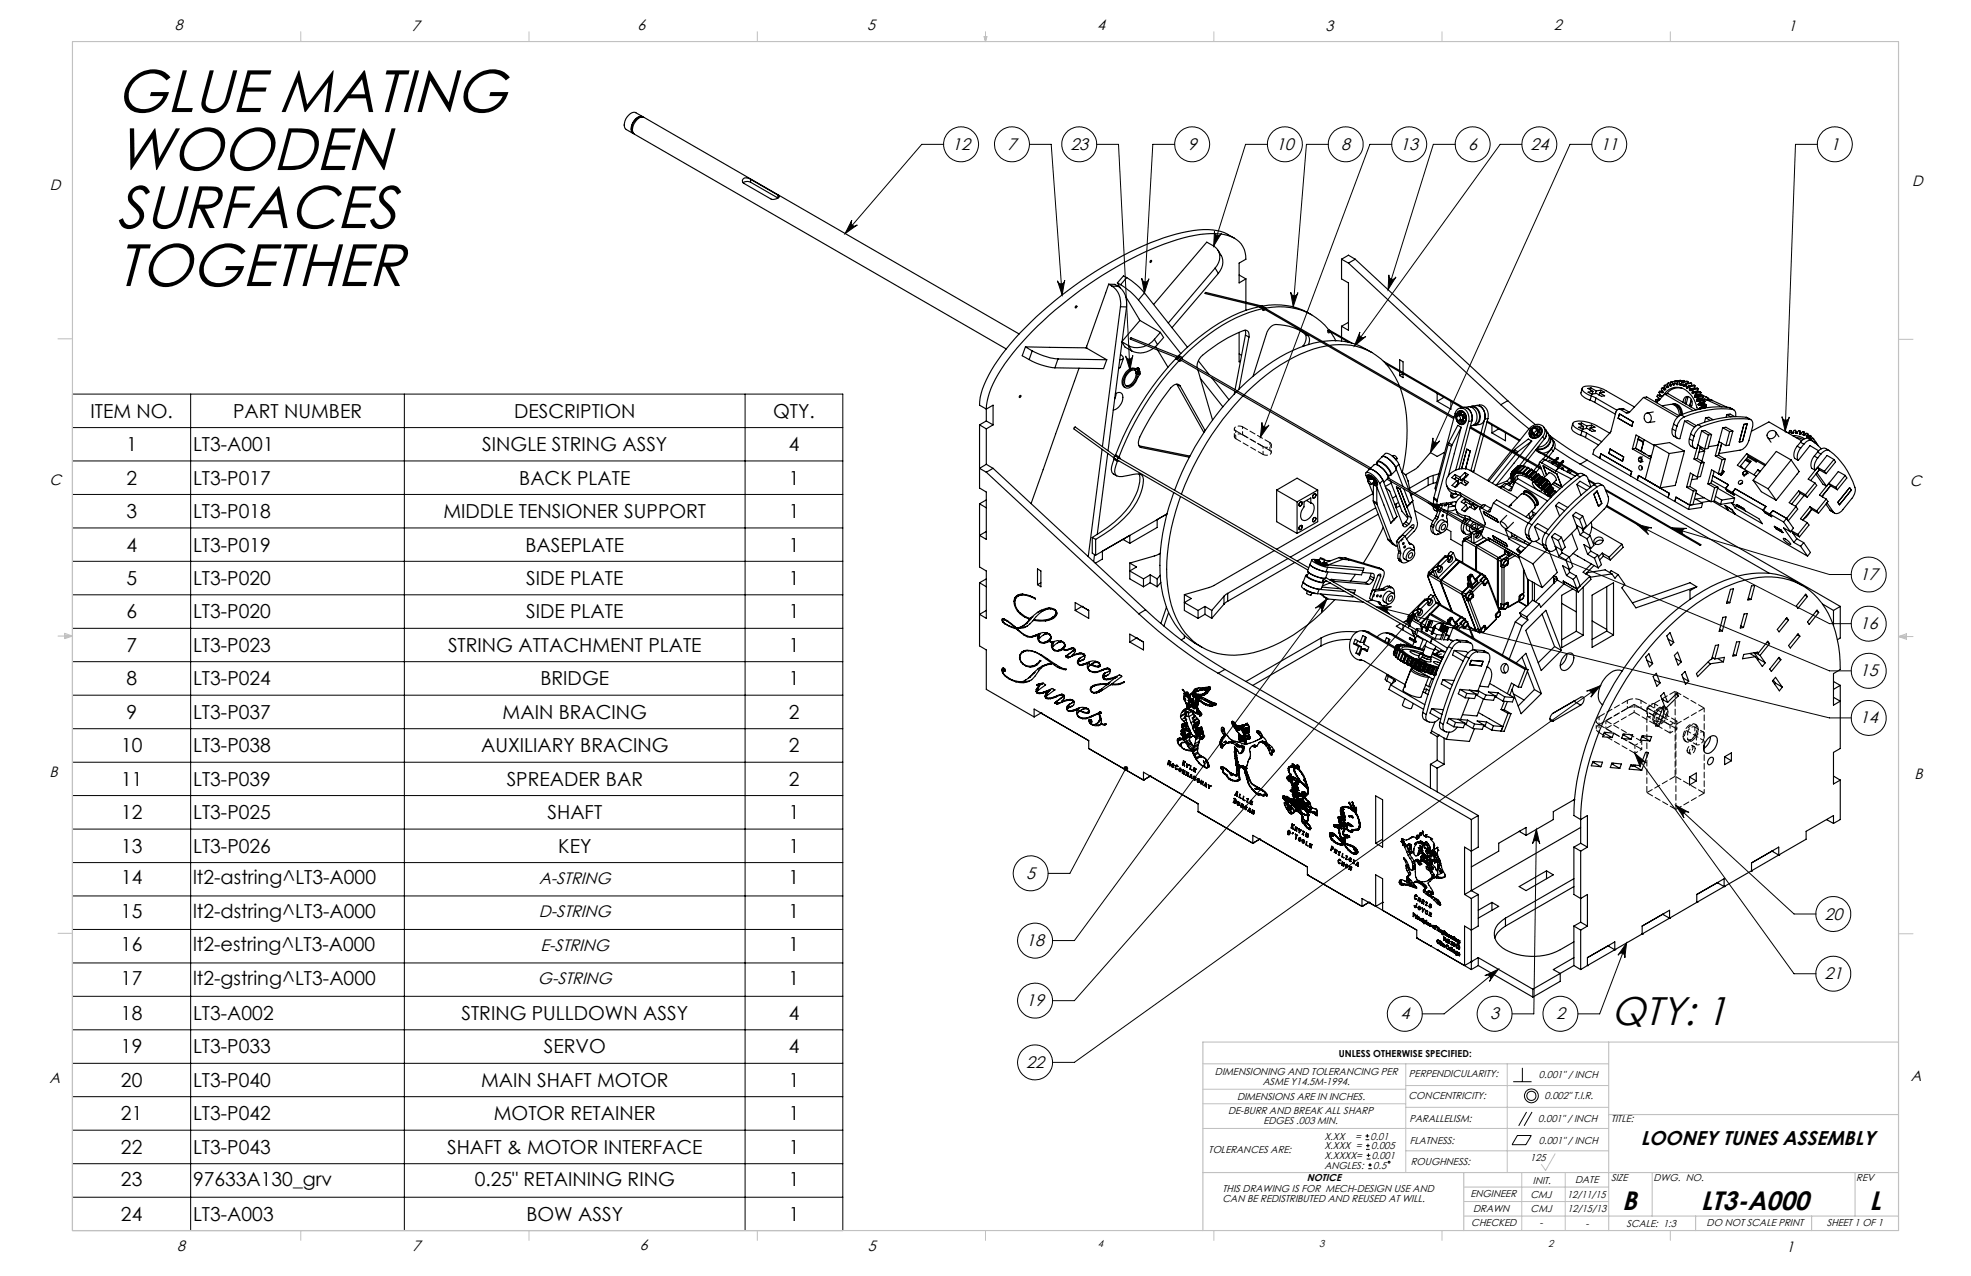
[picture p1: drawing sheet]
<svg xmlns="http://www.w3.org/2000/svg" width="432mm" height="279mm" viewBox="0 0 432 279" stroke-linecap="round" stroke-linejoin="round" font-family="sans-serif">
<defs><g id="words">
<g font-size="13.1">
<text x="25.4" y="24.5">GLUE MATING</text>
<text x="25.4" y="37.2">WOODEN</text>
<text x="25.4" y="49.9">SURFACES</text>
<text x="25.4" y="62.6">TOGETHER</text>
</g>
<text font-size="8.8" x="352.9" y="224.5">QTY: 1</text>
<g font-size="5.8">
<text x="355.4" y="264.9">B</text>
<text x="372.6" y="264.9">LT3-A000</text>
<text x="409.6" y="265">L</text>
</g>
<text font-size="4.4" x="359.5" y="250.7">LOONEY TUNES ASSEMBLY</text>
<g font-size="4.2">
<text x="19.8" y="91.5">ITEM NO.</text>
<text x="51.1" y="91.5">PART NUMBER</text>
<text x="112.6" y="91.5">DESCRIPTION</text>
<text x="169.4" y="91.5">QTY.</text>
<text x="27.7" y="98.8">1</text>
<text x="42.3" y="98.8">LT3-A001</text>
<text x="105.6" y="98.8">SINGLE STRING ASSY</text>
<text x="172.8" y="98.8">4</text>
<text x="27.7" y="106.1">2</text>
<text x="42.3" y="106.1">LT3-P017</text>
<text x="113.8" y="106.1">BACK PLATE</text>
<text x="172.8" y="106.1">1</text>
<text x="27.7" y="113.4">3</text>
<text x="42.3" y="113.4">LT3-P018</text>
<text x="97.1" y="113.4">MIDDLE TENSIONER SUPPORT</text>
<text x="172.8" y="113.4">1</text>
<text x="27.7" y="120.8">4</text>
<text x="42.3" y="120.8">LT3-P019</text>
<text x="115.1" y="120.8">BASEPLATE</text>
<text x="172.8" y="120.8">1</text>
<text x="27.7" y="128.1">5</text>
<text x="42.3" y="128.1">LT3-P020</text>
<text x="115.3" y="128.1">SIDE PLATE</text>
<text x="172.8" y="128.1">1</text>
<text x="27.7" y="135.4">6</text>
<text x="42.3" y="135.4">LT3-P020</text>
<text x="115.3" y="135.4">SIDE PLATE</text>
<text x="172.8" y="135.4">1</text>
<text x="27.7" y="142.8">7</text>
<text x="42.3" y="142.8">LT3-P023</text>
<text x="98.1" y="142.8">STRING ATTACHMENT PLATE</text>
<text x="172.8" y="142.8">1</text>
<text x="27.7" y="150.1">8</text>
<text x="42.3" y="150.1">LT3-P024</text>
<text x="118.4" y="150.1">BRIDGE</text>
<text x="172.8" y="150.1">1</text>
<text x="27.7" y="157.4">9</text>
<text x="42.3" y="157.4">LT3-P037</text>
<text x="110.1" y="157.4">MAIN BRACING</text>
<text x="172.8" y="157.4">2</text>
<text x="26.5" y="164.7">10</text>
<text x="42.3" y="164.7">LT3-P038</text>
<text x="105.4" y="164.7">AUXILIARY BRACING</text>
<text x="172.8" y="164.7">2</text>
<text x="26.5" y="172.1">11</text>
<text x="42.3" y="172.1">LT3-P039</text>
<text x="111" y="172.1">SPREADER BAR</text>
<text x="172.8" y="172.1">2</text>
<text x="26.5" y="179.4">12</text>
<text x="42.3" y="179.4">LT3-P025</text>
<text x="120" y="179.4">SHAFT</text>
<text x="172.8" y="179.4">1</text>
<text x="26.5" y="186.7">13</text>
<text x="42.3" y="186.7">LT3-P026</text>
<text x="122.3" y="186.7">KEY</text>
<text x="172.8" y="186.7">1</text>
<text x="26.5" y="193.7">14</text>
<text x="42.3" y="193.7">lt2-astring^LT3-A000</text>
<text x="172.8" y="193.6">1</text>
<text x="26.5" y="201">15</text>
<text x="42.3" y="201">lt2-dstring^LT3-A000</text>
<text x="172.8" y="201">1</text>
<text x="26.5" y="208.3">16</text>
<text x="42.3" y="208.3">lt2-estring^LT3-A000</text>
<text x="172.8" y="208.3">1</text>
<text x="26.5" y="215.6">17</text>
<text x="42.3" y="215.6">lt2-gstring^LT3-A000</text>
<text x="172.8" y="215.6">1</text>
<text x="26.5" y="223.3">18</text>
<text x="42.3" y="223.3">LT3-A002</text>
<text x="101.1" y="223.3">STRING PULLDOWN ASSY</text>
<text x="172.8" y="223.3">4</text>
<text x="26.5" y="230.7">19</text>
<text x="42.3" y="230.7">LT3-P033</text>
<text x="119.1" y="230.7">SERVO</text>
<text x="172.8" y="230.7">4</text>
<text x="26.5" y="238">20</text>
<text x="42.3" y="238">LT3-P040</text>
<text x="105.4" y="238">MAIN SHAFT MOTOR</text>
<text x="172.8" y="238">1</text>
<text x="26.5" y="245.3">21</text>
<text x="42.3" y="245.3">LT3-P042</text>
<text x="108.2" y="245.3">MOTOR RETAINER</text>
<text x="172.8" y="245.3">1</text>
<text x="26.5" y="252.7">22</text>
<text x="42.3" y="252.7">LT3-P043</text>
<text x="98" y="252.7">SHAFT &amp; MOTOR INTERFACE</text>
<text x="172.8" y="252.7">1</text>
<text x="26.5" y="259.6">23</text>
<text x="42.3" y="259.6">97633A130_grv</text>
<text x="104" y="259.6">0.25&quot; RETAINING RING</text>
<text x="172.8" y="259.6">1</text>
<text x="26.5" y="267.3">24</text>
<text x="42.3" y="267.3">LT3-A003</text>
<text x="115.3" y="267.3">BOW ASSY</text>
<text x="172.8" y="267.3">1</text>
</g>
<g font-size="3.7">
<text x="208.6" y="32.8">12</text>
<text x="220.7" y="32.8">7</text>
<text x="234.5" y="32.8">23</text>
<text x="260.2" y="32.8">9</text>
<text x="279.5" y="32.8">10</text>
<text x="293.8" y="32.8">8</text>
<text x="306.8" y="32.8">13</text>
<text x="321.7" y="32.8">6</text>
<text x="335.3" y="32.8">24</text>
<text x="350.6" y="32.8">11</text>
<text x="401" y="32.8">1</text>
<text x="407.5" y="127">17</text>
<text x="407.5" y="137.8">16</text>
<text x="407.5" y="148.1">15</text>
<text x="407.5" y="158.4">14</text>
<text x="118.1" y="193.5">A-STRING</text>
<text x="224.8" y="192.4">5</text>
<text x="118.1" y="200.8">D-STRING</text>
<text x="399.7" y="201.3">20</text>
<text x="118.4" y="208.2">E-STRING</text>
<text x="224.8" y="207.2">18</text>
<text x="117.9" y="215.5">G-STRING</text>
<text x="399.7" y="214.4">21</text>
<text x="224.8" y="220.3">19</text>
<text x="306.8" y="223.2">4</text>
<text x="326.5" y="223.2">3</text>
<text x="340.9" y="223.2">2</text>
<text x="224.8" y="233.8">22</text>
</g>
<g font-size="3.3">
<text x="38.3" y="6.7">8</text>
<text x="90.2" y="6.7">7</text>
<text x="139.7" y="6.5">6</text>
<text x="190" y="6.5">5</text>
<text x="240.4" y="6.6">4</text>
<text x="290.4" y="6.7">3</text>
<text x="340.4" y="6.5">2</text>
<text x="391.9" y="6.7">1</text>
<text x="10.9" y="41.6">D</text>
<text x="418.9" y="40.7">D</text>
<text x="10.9" y="106.3">C</text>
<text x="418.4" y="106.4">C</text>
<text x="10.8" y="170.2">B</text>
<text x="419.4" y="170.6">B</text>
<text x="10.8" y="237.2">A</text>
<text x="418.6" y="236.8">A</text>
<text x="38.8" y="273.8">8</text>
<text x="90.4" y="273.8">7</text>
<text x="140.2" y="273.8">6</text>
<text x="190.1" y="273.9">5</text>
<text x="391.4" y="274.1">1</text>
</g>
<g font-size="2.2">
<text x="266.2" y="235.4">DIMENSIONING AND TOLERANCING PER</text>
<text x="276.6" y="237.5">ASME Y14.5M-1994.</text>
<text x="308.7" y="235.9">PERPENDICULARITY:</text>
<text x="337.2" y="236.1">0.001&quot; / INCH</text>
<text x="269" y="244">DE-BURR AND BREAK ALL SHARP</text>
<text x="271" y="240.8">DIMENSIONS ARE IN INCHES.</text>
<text x="308.6" y="240.7">CONCENTRICITY:</text>
<text x="308.8" y="245.6">PARALLELISM:</text>
<text x="337" y="245.8">0.001&quot; / INCH</text>
<text x="338.4" y="240.7">0.002&quot; T.I.R.</text>
<text x="352.9" y="245.8">TITLE:</text>
<text x="276.8" y="246.1">EDGES .003 MIN.</text>
<text x="290.2" y="249.5">X.XX</text>
<text x="290.2" y="251.6">X.XXX =</text>
<text x="296.9" y="249.5">=</text>
<text x="300.3" y="249.5">0.01</text>
<text x="300.4" y="251.6">0.005</text>
<text x="308.9" y="250.4">FLATNESS:</text>
<text x="337.1" y="250.4">0.001&quot; / INCH</text>
<text x="264.8" y="252.5">TOLERANCES ARE:</text>
<text x="290.2" y="255.9">ANGLES:</text>
<text x="290.2" y="253.7">X.XXXX=</text>
<text x="300.5" y="253.7">0.001</text>
<text x="300.8" y="255.9">0.5</text>
<text x="309.1" y="255">ROUGHNESS:</text>
<text x="335.2" y="254.3">125</text>
<text x="267.8" y="261">THIS DRAWING IS FOR MECH-DESIGN USE AND</text>
<text x="267.8" y="263.1">CAN BE REDISTRIBUTED AND REUSED AT WILL.</text>
<text x="286.3" y="258.6">NOTICE</text>
<text x="322.2" y="262.2">ENGINEER</text>
<text x="335.3" y="262.2">CMJ</text>
<text x="335.8" y="259.2">INIT.</text>
<text x="343.3" y="262.4">12/11/15</text>
<text x="345.1" y="259.1">DATE</text>
<text x="352.9" y="258.6">SIZE</text>
<text x="362.2" y="258.6">DWG. NO.</text>
<text x="406.7" y="258.6">REV</text>
<text x="322.3" y="268.5">CHECKED</text>
<text x="322.7" y="265.5">DRAWN</text>
<text x="335.3" y="265.3">CMJ</text>
<text x="337.3" y="268.5">-</text>
<text x="343.4" y="265.3">12/15/13</text>
<text x="347.3" y="268.6">-</text>
<text x="356.3" y="268.6">SCALE: 1:3</text>
<text x="373.9" y="268.4">DO NOT SCALE PRINT</text>
<text x="400.2" y="268.4">SHEET 1 OF 1</text>
<text x="240.5" y="273">4</text>
<text x="289" y="273">3</text>
<text x="339.1" y="273">2</text>
</g>
<text font-size="2.1" x="293.3" y="231.4">UNLESS OTHERWISE SPECIFIED:</text>
</g></defs>
<g fill="none" stroke="#000" stroke-width=".22">
<path d="M206.7 31.6h-4.8l-16.8 19.6M225.5 31.6h4.8l2.4 33M240.3 31.6h4.7l2.5 49.4M257.4 31.6h-4.8l-1.9 32.5M277.7 31.6h-4.8l-7 22.3M291 31.6h-4.8l-2.9 35.6M304.9 31.6h-4.8l-24 64.1M318.8 31.6h-4.8l-9.9 31.8M333.4 31.6h-4.8l-31.9 44.1M348.7 31.6h-4.7l-30.6 67.5M398.1 31.6h-4.8l-2.2 62.8M186.6 48.2a.79 .79 0 0 0 .1 1.1 .79 .79 0 0 0 1.1-.1l-2.7 2z"/>
<path d="M266.1 50.6a.8 .8 0 0 0 .5 .9 .8 .8 0 0 0 1-.4l-1.7 2.8zM231.7 61.5a.8 .8 0 0 0 .8 .7 .8 .8 0 0 0 .8-.9l-.6 3.3zM246.6 77.9a.8 .8 0 0 0 .8 .7 .8 .8 0 0 0 .8-.8l-.7 3.2zM250.1 60.9a.8 .8 0 0 0 .8 .8 .8 .8 0 0 0 .8-.7l-1 3.1zM282.8 64a.8 .8 0 0 0 .7 .8 .8 .8 0 0 0 .8-.7l-1 3.1zM297.9 72.7a.81 .81 0 0 0 .2 1.1 .81 .81 0 0 0 1.1-.1l-2.5 2zM304.3 60.2a.81 .81 0 0 0 .5 .9 .81 .81 0 0 0 1-.5l-1.7 2.8zM15.9 86.3h168.7v183.2h-168.7zM15.9 93.6h168.7M41.8 86.3v183.2M88.6 86.3v183.2M163.2 86.3v183.2"/>
<path d="M276.5 92.5a.81 .81 0 0 0 .5 1 .81 .81 0 0 0 1-.4l-1.9 2.6zM313.9 95.9a.79 .79 0 0 0 .5 1 .79 .79 0 0 0 1-.4l-2 2.6zM390.4 91.2a.81 .81 0 0 0 .8 .8 .81 .81 0 0 0 .8-.7l-.9 3.1zM15.9 100.9h168.7M15.9 108.3h168.7M15.9 115.6h168.7M312.9 110.1l3.3 .5a.8 .8 0 0 0-1.1 .5 .8 .8 0 0 0 .5 1zM312.9 110.1l87.9 36.8h4.8M358.7 114.9l3.2 .7a.8 .8 0 0 0-1.1 .4 .8 .8 0 0 0 .3 1zM358.7 114.9l42.1 21.7h4.8M366.3 115.6l3.2 .1a.81 .81 0 0 0-.9 .6 .81 .81 0 0 0 .5 1zM366.3 115.6l34.5 10.2h4.8"/>
<path d="M15.9 122.9h168.7M15.9 130.2h168.7M15.9 137.6h168.7M288.2 133.2l2.5-2.1-1.2 3a.81 .81 0 0 0-.2-1.1 .81 .81 0 0 0-1.1 .2zM290.7 131.1l-55.3 74.9h-4.8M301.6 132.9h3.2a.8 .8 0 0 0-.9 .6 .8 .8 0 0 0 .5 .9zM301.6 132.9l99.2 24.3h4.8M307.3 136.3l2.7-1.8-1.5 2.9a.8 .8 0 0 0-.1-1.1 .8 .8 0 0 0-1.1 0zM310 134.5l-74.6 84.6h-4.8M15.9 144.9h168.7M15.9 152.2h168.7M15.9 159.6h168.7"/>
<path d="M347.6 151.3l3-1.2-2.1 2.5a.8 .8 0 0 0 .2-1 .8 .8 0 0 0-1.1-.3zM350.6 150.1l-115.2 82.5h-4.8M15.9 166.9h168.7M15.9 174.2h168.7M246.6 168.3l-12.2 22.9h-4.8M358.1 165l2.6 2.1a.8 .8 0 0 0-1.1-.2 .8 .8 0 0 0-.2 1.1zM358.1 165l34.9 48.2h4.8M367.1 176.4l2.9 1.5a.8 .8 0 0 0-1.1 .1 .8 .8 0 0 0 0 1.1zM367.1 176.4l25.9 23.7h4.8M15.9 181.5h168.7M15.9 188.9h168.7M15.9 196.2h168.7"/>
<path d="M336.6 181.6l.7 3.2a.79 .79 0 0 0-.8-.8 .79 .79 0 0 0-.8 .8zM336.6 181.6l-.6 40.4h-4.7M15.9 203.5h168.7M15.9 210.9h168.7M15.9 218.2h168.7M325.3 213.6l3-1.4-2 2.7a.79 .79 0 0 0 .1-1.1 .79 .79 0 0 0-1.1-.2zM328.3 212.2l-11.9 9.8h-4.8M356.3 206.5l-.3 3.2a.79 .79 0 0 0-.5-1 .79 .79 0 0 0-1 .5zM356.3 206.5l-5.9 15.5h-4.7M15.9 225.5h168.7M15.9 232.8h168.7M331.5 236.9h4"/>
<path d="M333.5 233.8v3.1M15.9 240.1h168.7M15.9 247.5h168.7M15.9 254.8h168.7M299.2 249.6h.8M299.2 248.7h.8M299.3 251.7h.8M299.3 250.9h.8M299.4 253.8h.8M299.4 253h.8M299.5 248.3v.8M299.7 250.4v.8"/>
<path d="M299.8 255.9h.7M299.8 255.1h.7M299.8 252.6v.8M300.1 254.7v.8M332.4 248.6h3.1l-1.2 2h-3zM334.4 243.5l-1.7 3M335.6 243.5l-1.7 3M15.9 262.1h168.7"/>
<circle cx="210.6" cy="31.6" r="3.8"/>
<circle cx="221.7" cy="31.6" r="3.8"/>
<circle cx="236.4" cy="31.6" r="3.8"/>
<circle cx="261.2" cy="31.6" r="3.8"/>
<circle cx="281.5" cy="31.6" r="3.8"/>
<circle cx="294.8" cy="31.6" r="3.8"/>
<circle cx="308.7" cy="31.6" r="3.8"/>
<circle cx="322.6" cy="31.6" r="3.8"/>
<circle cx="337.2" cy="31.6" r="3.8"/>
<circle cx="352.5" cy="31.6" r="3.8"/>
<circle cx="402" cy="31.6" r="3.8"/>
<circle cx="409.4" cy="136.6" r="3.8"/>
<circle cx="409.4" cy="125.8" r="3.8"/>
<circle cx="409.4" cy="146.9" r="3.8"/>
<circle cx="409.4" cy="157.2" r="3.8"/>
<circle cx="225.8" cy="191.2" r="3.8"/>
<circle cx="226.8" cy="219.1" r="3.8"/>
<circle cx="226.8" cy="206" r="3.8"/>
<circle cx="401.7" cy="213.2" r="3.8"/>
<circle cx="401.7" cy="200.1" r="3.8"/>
<circle cx="226.8" cy="232.6" r="3.8"/>
<circle cx="307.8" cy="222" r="3.8"/>
<circle cx="327.4" cy="222" r="3.8"/>
<circle cx="335.5" cy="240" r="1.51"/>
<circle cx="335.5" cy="240" r="1.01"/>
<circle cx="341.8" cy="222" r="3.8"/>
<circle cx="304.3" cy="254.5" r=".21"/>
</g>
<g fill="none" stroke="#c0c0c0" stroke-width=".22">
<path d="M65.9 6.9v2.2M115.9 6.9v2.2M165.9 6.9v2.2M215.6 8h.6l-.3 1.1zM215.7 8l.2 1.1M215.9 6.9v2.2M216 8l-.1 1.1M265.9 6.9v2.2M315.9 6.9v2.2M365.9 6.9v2.2M12.7 74.2h3.2M415.9 74.3h3.2"/>
<path d="M12.7 139.3h3.2M14.2 139.1l1.7 .2M14.2 138.7l1.7 .6-1.7 .5zM15.9 139.3l-1.7 .3M415.9 139.4h3.2M415.9 139.4l1.8-.6v1.2zM415.9 139.4l1.8 .3M417.7 139.2l-1.8 .2M12.7 204.4h3.2M415.9 204.5h3.2M263.5 232.9h88.9M263.5 238.5h44.5"/>
<path d="M308 237.7h44.4M308 232.9v23.9M330.2 232.9v23.9M263.5 247.1h88.9M263.5 241.7h44.5M308 252h44.4M308 242.5h44.4M320.7 259.9h31.7M333.4 256.8v12.7M340.7 252.7l-2.1 3.6-.9-1.3M342.9 256.8v12.7M65.9 269.5v2.1"/>
<path d="M115.9 269.5v2.1M165.9 269.5v2.1M215.9 269.5v2.1M265.9 269.5v2.1M315.9 269.5v2.1M320.7 263.1h31.7M320.7 266.3h31.7M365.9 269.5v2.1"/>
</g>
<path d="M15.9 9.1h400v260.4h-400zM352.4 228.2v41.3M415.9 228.2h-152.4v41.3M263.5 256.8h152.4M320.7 256.8v12.7M352.4 244.1h63.5M361.9 256.8v9.5M406.4 256.8v9.5M352.4 266.3h63.5M371.5 266.3v3.2M396.9 266.3v3.2" fill="none" stroke="#c0c0c0" stroke-width=".25"/>
<path d="M246.6 77.9a.8 .8 0 0 0 .8 .7 .8 .8 0 0 0 .8-.8l-.7 3.2zM186.6 48.2a.79 .79 0 0 0 .1 1.1 .79 .79 0 0 0 1.1-.1l-2.7 2zM297.9 72.7a.81 .81 0 0 0 .2 1.1 .81 .81 0 0 0 1.1-.1l-2.5 2zM304.3 60.2a.81 .81 0 0 0 .5 .9 .81 .81 0 0 0 1-.5l-1.7 2.8zM282.8 64a.8 .8 0 0 0 .7 .8 .8 .8 0 0 0 .8-.7l-1 3.1zM266.1 50.6a.8 .8 0 0 0 .5 .9 .8 .8 0 0 0 1-.4l-1.7 2.8zM250.1 60.9a.8 .8 0 0 0 .8 .8 .8 .8 0 0 0 .8-.7l-1 3.1zM231.7 61.5a.8 .8 0 0 0 .8 .7 .8 .8 0 0 0 .8-.9l-.6 3.3zM313.9 95.9a.79 .79 0 0 0 .5 1 .79 .79 0 0 0 1-.4l-2 2.6zM276.5 92.5a.81 .81 0 0 0 .5 1 .81 .81 0 0 0 1-.4l-1.9 2.6zM246.3 167.9a.54 .54 0 0 0 0 .8 .54 .54 0 0 0 .8-.1 .54 .54 0 0 0-.2-.8l-.3 .5 .3-.5zM325.3 213.6l3-1.4-2 2.7a.79 .79 0 0 0 .1-1.1 .79 .79 0 0 0-1.1-.2zM336.6 181.6l.7 3.2a.8 .8 0 0 0-.8-.8 .8 .8 0 0 0-.8 .8zM356.3 206.5l-.3 3.2a.79 .79 0 0 0-.5-1 .79 .79 0 0 0-1 .5zM390.4 91.2a.81 .81 0 0 0 .8 .8 .81 .81 0 0 0 .8-.7l-.9 3.1zM288.2 133.2l2.5-2.1-1.2 3a.81 .81 0 0 0-.2-1.1 .81 .81 0 0 0-1.1 .2zM307.3 136.3l2.7-1.8-1.5 2.9a.8 .8 0 0 0-.1-1.1 .8 .8 0 0 0-1.1 0zM347.6 151.3l3-1.2-2.1 2.5a.8 .8 0 0 0 .2-1 .8 .8 0 0 0-1.1-.3zM367.1 176.4l2.9 1.5a.8 .8 0 0 0-1.1 .1 .8 .8 0 0 0 0 1.1zM358.1 165l2.6 2.1a.8 .8 0 0 0-1.1-.2 .8 .8 0 0 0-.2 1.1zM366.3 115.6l3.2 .1a.81 .81 0 0 0-.9 .6 .81 .81 0 0 0 .5 1zM358.7 114.9l3.2 .7a.8 .8 0 0 0-1.1 .4 .8 .8 0 0 0 .3 1zM312.9 110.1l3.3 .5a.8 .8 0 0 0-1.1 .5 .8 .8 0 0 0 .5 1zM301.6 132.9h3.2a.8 .8 0 0 0-.9 .6 .8 .8 0 0 0 .5 .9z" fill="#000"/>
<g fill="none" stroke="#000" stroke-width=".25">
<path d="M140.7 25.6a2.37 2.37 0 0 0-2 3.4M140.8 25.5l-1.5-.8a2.16 2.16 0 0 0-2.4 1.8 1.55 1.55 0 0 0 .3 1.9l1.5 .8M140.9 25.6a1.43 1.43 0 0 0-2 .9l-.5 .8a1.34 1.34 0 0 0 .5 2M164.4 39.3l-.5-.3a.73 .73 0 0 0-1.1 .1 .73 .73 0 0 0 .1 1l6 3.5a1.46 1.46 0 0 0 1.8-.6l-.3-.3M164.4 39.9l-.6-.2-1 .3M164.4 39.3l6 3.4M164.4 39.9l6 3.5v-.7M164.4 39.3v.6M266.2 58.7a3.1 3.1 0 0 0-.3-4.8l-1.5-.9-11.7 13.7M266.2 58.7l-10.3 12M266.2 58.7l.7 1.2M266.8 54.8a3.6 3.6 0 0 1 .1 5.1"/>
<path d="M266.9 59.9l-10.1 11.9M270.5 52.2a11.6 11.6 0 0 0-9.1-1.7 55.9 55.9 0 0 0-19.9 8 81.9 81.9 0 0 0-22 19.1 22.8 22.8 0 0 0-4.9 10.3v.8l1.5 .9M293.9 56.8v4.3l1.5 .8v10.4l-1.5-.9M293.9 56.8l1.5 .8M293.9 56.8l1.5-.9 1.5 .9M295.4 57.6l33.4 31M296.9 56.8l-1.5 .8M296.9 56.8l33.4 30.9M223.3 73.1l-82.4-47.5a2.72 2.72 0 0 0-2.4 2.8l.4 1 81.6 47M224.6 76l1.5 .8M224.6 76l13.3 .2M224.6 76l-.7 1.9 1.6 .8"/>
<path d="M225.5 78.7a14.5 14.5 0 0 0 5.6 1.8M226.1 76.8a15.3 15.3 0 0 0 5.7 1.8M226.1 76.8l-.6 1.9M231.8 78.6l10.7 .2M231.8 78.6l-.7 1.9M237.9 76.2h.1M237.9 76.2l4.6 2.6M242.5 78.8l-.7 1.9-10.7-.2M242.9 62.2l-5 14M242.9 62.2l.7 .5M242.9 62.2l1.3 .1 .7 .4M243.6 62.7a4.4 4.4 0 0 1 1.9 4.5"/>
<path d="M243.6 62.7h1.3M244.8 61.9l.7 .4M244.8 61.9l.7 1.2M244.9 62.7a4.4 4.4 0 0 1 1.9 4.5M245.5 77.6l.4 .4 .2 .4-.3 .3-.5 .1M245.5 67.2l-4 30.6M245.5 67.2h1.3M245.5 62.3a14.9 14.9 0 0 1 3.9 3.4M245.8 74.9l1.5 .8M245.8 74.9l.7 1.1 1.4 .8M246.1 78.5l-.7 1.9-.3 .3M246.7 65l3 5.2"/>
<path d="M246.8 67.2l-4.1 31.5M246.8 60.8a15.6 15.6 0 0 1 3.9 3.3M246.8 60.8l-1.3 1.5M246.8 60.8l-.7-.4-1.3 1.5M247.3 75.7l.6 1.1M249.4 65.7l9.3 11.7M249.7 70.2l-3.8 4.5M249.7 70.2l4.5 2.6M250.7 64.1l-1.3 1.6M250.7 64.1l9.4 11.9M251.1 75.7a4.4 4.4 0 0 1-3.8 0M252.7 76.3a4.5 4.5 0 0 1-4.8 .5"/>
<path d="M252.9 74.3l-1.4 1.2M252.9 74.3l.7 1.2M253.2 75.9l.1 .3M253.6 75.5l-.6 .6M253.6 76.7l2.3 3.7M254.2 72.8l-1.3 1.5M254.2 72.8l.7 1.1-1.3 1.6M257.8 78.4l.8 .4M258 78l-.2 .2v.2M258 78l-10.2-4.1-.2 .1v.3l10.2 4.1M258 78l.8 .5M258.1 78.5l-.3 .2"/>
<path d="M258.3 77.8l-.1 .4M258.3 77.8l.7 .5M258.3 79a64.5 64.5 0 0 0-13.2 21M258.3 79l-.7-.4a64.9 64.9 0 0 0-13.2 21l.7 .4M258.6 78.8l41.5 23.9M258.8 78.5l-.2 .1v.2M258.8 78.5l41.5 24M258.8 78.9l-.3 .2-.2-.1M259 78.3v.3M262.5 79l2.4 3M264.1 64.1l12.1 2.9v.2l-12.2-2.9zM271.5 72.8v6.4l.3-.2"/>
<path d="M271.5 60.2l1.4 .9M271.5 77.5l.5 .3M272.8 72.3v1.1M272.8 73.4l.8 .4M272.8 73.4l-2.2 11.9M272.9 61.1l-1.4 .8v-4.3l1.4-.8a5 5 0 0 0-4-5.3 21.9 21.9 0 0 0-12.4 1.5 81.4 81.4 0 0 0-36.4 26.7 18.8 18.8 0 0 0-4 9.9M272.9 61.1v5.1M272.9 66.4v1.5M273.6 73.8a.98 .98 0 0 0-.1-1.1 .98 .98 0 0 0-1.1-.3 29.7 29.7 0 0 0-9.5 6l-.6 1.2v.9M273.6 73.8l-2.2 11.4M276.2 67.2l.7 .4M276.3 67l.7 .4"/>
<path d="M276.4 67.3l-.1 .1M276.5 67a15.1 15.1 0 0 1 10.9 1.9M276.5 67l.8 .5M276.5 67v.1M276.6 67.6a36.2 36.2 0 0 0-17.6 10.7M276.6 67.6l.1 .4 .4-.2M276.6 67.6l-.8-.4a34.7 34.7 0 0 0-16.1 9.2l-1.4 1.4M276.9 67.6l41.6 24.1M277 67.4l-.1 .2M277 67.4l41.5 24M277.3 67.5a13.6 13.6 0 0 1 13.7 4.6l-.1 .7 .2 .1 .3-.2M277.3 67.5l-.1 .1"/>
<path d="M284.9 72.4l.9 .6M285.5 75.7l-.1 .1M285.5 75.7l.1 .1M285.8 73a2.11 2.11 0 0 1-.3 2.7M285.8 73l.7 .5M286.5 73.5a10.4 10.4 0 0 0-7.6-2.3l-.6 .4-.7 1.1-3.1 9.6M286.5 73.5l.4 .7-.3 1.3M289.3 74.8a30.7 30.7 0 0 0-14.7 7.5l-3.5 3.3M289.8 74.8a14.9 14.9 0 0 1 10.8 2.4M290.8 75.7a32.7 32.7 0 0 0-16.2 8.8l-2 2M291 72.2l5.2 2.9M291.2 72.5l4.3 2.4"/>
<path d="M291.2 72.5l-.3-.1 .5 .3M291.3 75.6a13.5 13.5 0 0 1 15.3 8.9M291.3 72.3l-.1 .2M291.4 72.7l1.2 1.9M293.9 71.4v2.4M293.9 74v.7M295.4 70.6l-1.5 .8M303.1 79.1l17.5 10.1M303.6 79.6l16.7 9.7M214.6 93v13.9l1.5 .8v10.4l-1.5-.9 1.5-.8M214.6 93l1.5 .9M216.1 89.6v2.6"/>
<path d="M216.1 93.9v7.8M216.1 89.6l1.5-.9v4.3M216.1 92.2l1.5 .8M216.1 92.2l-1.5 .8M217.6 93l-1.5 .9M236.4 80.6l-10.5 29.7M241.4 98.4l-3 23.5M242.7 99.3l-2.3 17.7M244.3 86.3a1.01 1.01 0 0 1 1.4-.2 1.01 1.01 0 0 1 .3 1.4 2.74 2.74 0 0 1-2.1 2.3M244.4 99.9h-.3l-.1 .4 .8 .5M244.4 99.9l-8.8-6.4-.2 .1-.1 .3 8.8 6.4M244.4 99.9l.7 .4"/>
<path d="M244.5 86.1l-.3 1.3M244.5 99.7l.1 .3M248.6 81l.5 .6M248.7 80.7h.1M248.8 80.7l.2 .2M248.8 80.8l-.2-.1a2.3 2.3 0 0 0-2.5 1.7 1.61 1.61 0 0 0 .4 2.5M248.9 81.7a2.51 2.51 0 0 1-2.3 2.8M248.9 81.7l.2 .1M249 80.9h-.1a1.69 1.69 0 0 0-2 .8 2.42 2.42 0 0 0-.4 3.1 1.66 1.66 0 0 0 2-.8l.8-1.5 .5-.6-.1-.5M249.1 81.6l-.2 .1M249.1 81.6a.89 .89 0 0 0-.7-.6 .89 .89 0 0 0-.9 .4 2.53 2.53 0 0 0-.9 2.9 1.19 1.19 0 0 0 1.8-.4l.7-1.2v-.9M249.2 80.5l.3 .2"/>
<path d="M249.2 80.5l.2 .2M249.2 80.5l-.4 .2M249.4 80.7l.3 .4-.6 .5M249.4 80.7l-.4 .2M249.5 97.6l11.2 2.3M249.6 97.8l.4 .2M249.7 81.4l-.6 .4M249.7 81.4l-.2-.1-.3 .2M250 98l10.6 2.1M257.8 84.1l5.9 10.6M257.8 84.1l.8 .4M258.6 84.5a1.1 1.1 0 0 0-1.9 .2 51.2 51.2 0 0 0-7.3 11.8v.7a.82 .82 0 0 0 .6 .8"/>
<path d="M258.6 84.5l5.4 9.8M262.4 81l3.2 11M263 82.8l4.9 6.3M265.5 82.7l3.7 4.8M270.5 85.7l-.1 .6M270.8 85.8a63.6 63.6 0 0 0-13.5 21.6M272.3 86.7a62.7 62.7 0 0 0-13.5 21.5M305 99.9l.9 .9M305.1 99.9a.56 .56 0 0 1 .7-.1 .56 .56 0 0 1 .3 .6l-.2 .3M306.6 81.2v-2.4l.8 .4v2.4M306.6 81.4v.8M306.6 82.2l.8-.4v.9z"/>
<path d="M306.7 84.8a32.7 32.7 0 0 1 .5 18.6M314.9 87.9l3 1.7v-1.7M314.9 86.1v1.8M316.3 87l-1.4 .9M316.5 99.2l-1.6 .7-1.5-.8-2.9 3.3-2.6 1.6M317.3 97.3l.7 .5M317.3 97.3l-3.2 11.7M317.4 97l-.1 .3M317.4 97l.7 .4M318 97.8l-3.1 11.6M318.1 97.4l-.1 .4M319.3 91.1a.9 .9 0 0 1 .9-.9 .9 .9 0 0 1 .9 1 .92 .92 0 0 1-.4 1.3 .92 .92 0 0 1-1.3-.5"/>
<path d="M319.3 91.2a.47 .47 0 0 1 .6 .3 .47 .47 0 0 1-.5 .5l-.2-.5zM319.4 90.2a1.25 1.25 0 0 1 1.4 .1 1.25 1.25 0 0 1 .4 1.4 1.06 1.06 0 0 1-.8 1.2 1.06 1.06 0 0 1-1.3-.8 1.8 1.8 0 0 1 .3-1.9zM319.4 90.2a1.28 1.28 0 0 1 1.4 .1 1.28 1.28 0 0 1 .5 1.4 1.1 1.1 0 0 1-.9 1.3 1.1 1.1 0 0 1-1.3-.9 1.91 1.91 0 0 1 .3-1.9zM319.6 90.7l.5-.2v.3M319.6 90.7v.2M319.6 90.9l.1 .1M319.6 90.7h.1M319.6 90.9h.1M319.7 92.1h.1M319.7 90.7v.2M319.7 90.9l.1 .1M319.8 92v.1"/>
<path d="M320 92h.1M320.1 90.9l.3 .2M320.1 90.8v.1M320.1 92h.1M320.1 92.3l.1 .1M320.1 90.9l-.6 .1M320.1 92.1h.1M320.1 92.3h.1M320.1 93.6l-2.8 10.6M320.1 93.6l-2 3.8M320.1 93.6l-.7-.5-2 3.9M320.1 90.5l-.4 .2"/>
<path d="M320.1 92l.1 .1M320.1 92v.3M320.2 92.3l.1 .1M320.2 92.1v.2M320.4 91.1h.1M320.4 91v.1M320.4 91.9h.1M320.5 91.9l.2 .2-.5 .3M320.5 91l-.1 .1M320.5 91l.1 .5M320.5 91.9l-.9 .2M320.5 90.8h.1l.2 .4v.3"/>
<path d="M320.5 91.5l-.1 .4M320.5 90.8l-.1 .2M320.5 90.8h.1M320.5 91.5h.1M320.6 91.5h.2M320.6 90.8l-.1 .2M320.6 90.8h.1M320.6 91.5h.1M320.6 91.5h-.1M320.6 89.2a2.06 2.06 0 0 1 1.9 2.5l-.1 .5M320.6 89.2a2.2 2.2 0 0 1 1.8 3M320.6 89.2a2.22 2.22 0 0 1 2.6 .7 2.22 2.22 0 0 1 .1 2.6l-.5 .6-.6 .2"/>
<path d="M320.6 89.2l-.7 .2M321.7 92.3a2.17 2.17 0 0 0-1.9-2.9 1.55 1.55 0 0 0-1 1.2l-4.4 16.3 .1 .6M321.7 92.3l-2.8 10.6M322.1 89.1a1.79 1.79 0 0 1 2.2 1.9 1.64 1.64 0 0 1-1.6 2.1M322.1 93.7l15.6 9.1M322.1 93.5l15.5 8.9M322.2 89.1a2.06 2.06 0 0 1 1.9 1.2 2.06 2.06 0 0 1-.4 2.2l-.8 .5M322.4 92.2l-.7 .1M322.4 92.2l-2.7 10.5M323.4 88.8a2.15 2.15 0 0 1 1.9 3M323.4 88.8a2.12 2.12 0 0 1 2.2 .6 2.12 2.12 0 0 1 .4 2.3M323.4 88.8a2.3 2.3 0 0 1 1.4 3.8 2.61 2.61 0 0 1-1.8 .5"/>
<path d="M323.4 88.8l-1 .2M324.4 95l-2.2 8.1M325 95.4l-2.1 7.8M325.3 91.8l-.9 3M325.8 92.4l7 4.1M325.8 92.2l7.2 4.2M326 91.7l-.7 .1M326 91.7l-1 3.4M326.8 94.8l3 1.7v-1.7M326.8 93.1v1.7M328.3 93.9l-1.5 .9M328.8 88.6l6.2 5.3"/>
<path d="M330.3 87.7l6.1 5.3M330.3 87.7l-1.5 .9M331 98.8l-5.1 6.4M331.3 99l-5.1 6.4M331.5 98.7l.8 .5M331.5 98.7l-.1 .1M331.8 98.5l-.3 .2M331.8 98.5l.7 .4M332 99.5l-5 6.3M332.3 99.2l-.1 .1M332.5 98.9l-.2 .3M332.8 99.9l-5 6.4"/>
<path d="M335.3 94a1.4 1.4 0 0 1 1.3-.7 1.4 1.4 0 0 1 1.3 .9 1.62 1.62 0 0 1-1 1.6 1.62 1.62 0 0 1-1.8-.3 1.39 1.39 0 0 1 .2-1.5zM335.4 94a1.35 1.35 0 0 1 1.2-.7 1.35 1.35 0 0 1 1.2 .9 1.57 1.57 0 0 1-.9 1.5 1.57 1.57 0 0 1-1.8-.3 1.32 1.32 0 0 1 .3-1.4zM335.6 94.6l.1-.1 .3 .5M335.6 94.6v.6M335.6 94.6v.1M335.6 96.6l-3.1 2.3M335.6 96.6l-2.6 3.1M335.6 96.6l-.8-.5-3 2.4M335.6 94.7v.5M335.6 95.2h.1M335.7 94.6l-.1 .1M335.9 93.9a.47 .47 0 0 1 .7 .3 .47 .47 0 0 1-.6 .5l-.4-.3z"/>
<path d="M335.9 95l-.3 .2M335.9 95l.3 .1M335.9 95h.1M336 95l.2 .1M336.1 95.4h.1M336.1 93.8a.98 .98 0 0 1 1.4 .3 .98 .98 0 0 1-.5 1.4 .99 .99 0 0 1-1.4 .1 .99 .99 0 0 1 .1-1.5M336.1 95.4v.1M336.2 95.1v.1M336.2 95.1h.1M336.2 95.2l-.1 .2M336.2 95.2h.1M336.4 98.6l4 2.3"/>
<path d="M336.5 98.4l4.1 2.4M336.7 95h.1M336.7 95l.2 .2-.2-.1M336.7 93.8v.1M336.7 95.1h.1M336.7 93.8l-.2 .1M336.7 95v.1M336.7 94.2l.2 .1M336.7 95.1l-.5 .1M336.7 98.8l.8 .4M336.7 93.9l-.1 .2M336.8 93.9h-.2l.4 .8"/>
<path d="M336.8 94.3h.1M336.8 95.2v.1l-.6 .2-.1-.1M336.9 94.3h.1M336.9 94.7l-.2 .3M337.1 94.2l.2 .6-.4-.1M337.1 94.2l-.2 .1M337.1 94.2h.1M338 95.6a1.61 1.61 0 0 0 0-2.3 1.61 1.61 0 0 0-2.2-.1l-.8 .7-3.8 4.8M338 95.6l-3.8 4.8M338 95.6l.3 .5M338.2 93.5l.4 .6M338.3 96.1l-3.6 4.6"/>
<path d="M338.6 94.1a1.64 1.64 0 0 1-.3 2M338.6 94.1a2.18 2.18 0 0 1 .6 2.5 2.18 2.18 0 0 1-2.3 1.3M338.6 94.1a1.65 1.65 0 0 1-.3 2M338.6 99.8l-.5 .7M339.3 95.1a1.9 1.9 0 0 1-.9 3.1 1.96 1.96 0 0 1-1.8 .1M339.4 95.4a2.09 2.09 0 0 1-.4 2.3 2.09 2.09 0 0 1-2.3 .5M339.5 95.4l.6 .8M339.5 95.4l3.8 2.6 4.4 2.8M339.9 98.3l-1.2 1.4M339.9 98.3l.3 .5M340.1 96.2a1.74 1.74 0 0 1-.2 2.1M340.1 96.2a1.8 1.8 0 0 1 .1 2.6"/>
<path d="M340.1 96.2a2.18 2.18 0 0 1-2.1 3M340.2 98.8l-.9 1.2M340.6 98.1l5.6 3.5M344.6 92.7l-.3 1.1a2.99 2.99 0 0 0 2 1.5M346.3 95.3l1 .5M346.5 92.6l1.1 .7M346.5 92.6l-.7 .1 1.1 .7M346.5 92.6l-.1 .5M346.6 94.4l1 .4M346.6 94.4l-1.1-.5a1.27 1.27 0 0 1-.9-1.3 3.7 3.7 0 0 1 3.6-.1l1.1 .5 3.4 1.9M346.6 94.4l-.3 .9M346.6 85.1l-.3 1 .1 .3 .9 .8 1.1 .4"/>
<path d="M346.9 93.4l-1 .2 .7 .4 1.1-.2 1.1 .7 .7-.1-1.1-.7M346.9 93.4v.5M347.3 95.8l2.9 1.6M347.6 94.8l3.3 1.9M347.6 94.8l-.3 1M347.6 93.3l-.1 .5M348.3 94.1h-.1M348.4 87.6l1 .5M348.4 93.7l-.1 .5M348.5 84.9l1.2 .7M348.5 84.9l-.6 .2 1.1 .6M348.5 84.9l-.1 .5"/>
<path d="M348.6 86.7l1 .5M348.6 86.7l-1-.5a1.27 1.27 0 0 1-1-1.3 2.95 2.95 0 0 1 3-.2l1.8 .6 6.7 3.8M348.6 86.7l-.2 .9M348.7 93.1l-1.1 .2M348.7 93.1l.7 .5-1 .1M348.7 93.1l-.2 .6M348.8 86.2l.1 .1M349 85.7l-1.1 .2 .8 .4 1-.2 1.1 .7 .7-.1-1.1-.7M349 85.7l-.2 .6M349.4 88.1l4.5 2.6M349.6 87.2l4.6 2.6M349.6 87.2l-.2 .9"/>
<path d="M349.7 85.6l-.2 .6M350.2 86.4h.1M350.4 86l-.1 .5M350.7 85.4l.8 .5-1.1 .1M350.7 85.4l-1 .2M350.7 85.4l-.1 .6M352.7 98.3l3 1.7-.2 1-3-1.7zM354.8 90.6l3 1.8-.3 .9-3-1.7zM355 89.7a.69 .69 0 0 0-1 .5l-1.2 4.4-3.6 3.9-.2 .9 1.4 .9M355 89.7l1.2 .7M355.7 89.6l-.4-.1-.7 .1M355.7 89.6l-.7 .1"/>
<path d="M355.7 89.6l1.2 .6M356.9 90.2l-.7 .2M356.9 90.2l.1 .1M357 90.2l-.3 .3-.5-.1M357.6 98.3l4 2.3M358.3 98.1l1.2 .7M358.3 98.2l-.7 .1M358.3 98.2l3.4 1.9M358.8 96.2l1.2 .7-.5 1.9M358.9 96l1.2 .7M359 95.6l-.7 2.6M359.5 98.8l.9 .5"/>
<path d="M360 87l.8-.1 7.1 4.2a2.11 2.11 0 0 0-1.9-2.6l-1.9 .4M360 87l7.5 4.3M360 87l-3 3.2M360.2 96.3l-.7 2.5M360.3 99.3h.1M360.4 99.3h.1M360.4 90.7a.85 .85 0 0 1 1-.1 .85 .85 0 0 1 .4 1 .78 .78 0 0 1-.7 .9 .78 .78 0 0 1-.9-.8zM361.8 99.7l-.6 .1M362.2 90.2l-1.4 .3M362.3 97.5h.1M362.3 97.5l.1 .1M362.4 97.5l-4-2.3-.8 3.1"/>
<path d="M362.4 97.4l3.3 1.9M362.4 97.4l3.4-.5 3.2 1.9M362.4 97.4l-2 7.5 3.3 1.9M362.5 92.3l-1.4 .2M362.8 87.5l-.1 .3 .3 .3M362.8 87.5l.4 .1M363.1 86.5l-.1 .3 .3 .4M363.1 86.5l.4 .2M363.2 87.6h.1M363.3 87.2l.1 .3M363.3 87.2h.1M363.4 87.5l-.2 .1"/>
<path d="M363.4 87.5h.1M363.4 87.6h-.2M363.4 87.4l-.6 .1M363.5 86.7h.1M363.5 86.7h.2M363.6 85.7l-.2 .2 .3 .5M363.6 85.7l.4 .2M363.7 86.4l.1 .2M363.7 86.4h.1M363.7 86.7h.1M363.7 86.7h-.2M363.7 86.4l-.6 .1"/>
<path d="M363.8 86.6l-.1 .1M363.8 86.6h.1M364 85.9h.1M364 85.9l.2 .1M364.1 84.9l-.1 .2 .2 .6M364.1 84.9l.4 .4M364.1 85.6l-.5 .1M364.2 86h.1M364.2 85.7v.2M364.2 85.7h.1M364.2 85.9v.1M364.2 85.9h.1"/>
<path d="M364.2 85.9h-.2M364.2 86.7a3.5 3.5 0 0 1 6.2-.3 6.9 6.9 0 0 1 1.5 3.3M364.5 85.3h.1M364.5 85.3h.2M364.7 85.3h.1M364.7 84.8l-.6 .1M364.7 86.3l-1.8 1.9M364.7 86.3l6.2 3.6M364.7 86.3l.7-.1 6.1 3.5M364.7 85v.3M364.7 85h.1M364.8 84.3l-.2 .2 .1 .5"/>
<path d="M364.8 84.3l.3 .4M364.8 85.2l-.3 .1M365.1 84.7h.1M365.1 84.7l.2 .1M365.3 84.8h.1M365.3 84.2l-.5 .1M365.4 84.6l-.1 .2M365.4 84.6h.1M365.4 84.7h-.3M365.5 83.9l-.2 .1 .1 .6M365.5 83.9l.3 .4M365.7 99.3l-2 7.5"/>
<path d="M365.8 84.3h.1M365.8 84.3l.1 .2M365.9 84.5h.1M366 84.5h-.1M366 84.5h.1M366 83.8l-.5 .1M366 84.2v.3M366 84.2h.1M366.1 84.3h-.3M366.3 88.5a1.9 1.9 0 0 1 2.1 2.3M366.3 83.6h-.3v.6M366.3 83.6l.2 .5"/>
<path d="M366.4 93.9l-.1 1.1a1.47 1.47 0 0 0 1.2 1M366.4 93.9l.7 .5M366.5 84.1h.1M366.5 84.1l.1 .2M366.5 88.5a1.93 1.93 0 0 1 2.1 2.2M366.6 84.3h.1M366.6 92.9l.8 .4M366.6 92.9l-.2 1M366.8 84l-.2 .3M366.8 84h.1M366.8 84.1h-.3M366.8 84l-.3 .1"/>
<path d="M366.8 88.7a1.94 1.94 0 0 1 1.4 2.1M366.8 83.5v.5M366.8 83.5h.3l.1 .5M366.8 83.5l-.5 .1M367.2 84h.1M367.2 84l.1 .2M367.3 84.2h.1M367.4 93.3l-.3 1.1M367.4 84.2h.1M367.5 84.2h-.2M367.5 84l-.1 .2M367.5 84h.1"/>
<path d="M367.5 84h-.3M367.5 83.9l-.3 .1M367.6 83.5l-.1 .5M367.6 83.5h.3M367.9 83.5v.6M367.9 84.1h.1M367.9 84.1l.2 .2M368.1 84.3h.1M368.2 84.3h.1M368.2 83.3h-.3M368.2 83.3l-1.4 .2M368.2 83.3v.1"/>
<path d="M368.3 90.8a3.1 3.1 0 0 0-1.7 2.1M368.3 90.8l.7 .5M368.3 84.1l-.1 .2M368.3 84.1h.1M368.3 84l-.4 .1M368.4 83.6l-.1 .5M368.4 83.6l.3 .1M368.6 85a3.3 3.3 0 0 0-3.5 1.3M368.7 83.7v.6M368.7 84.3h.1M368.7 84.3l.1 .2M368.7 88.1a1 1 0 0 1 .8-1.3 1 1 0 0 1 1.2 1 1.32 1.32 0 0 1-.2 1.3"/>
<path d="M368.8 84.5h.1M368.8 84.5l.1 .1M368.9 84.6h.1M369 83.3l-1.4 .2M369 83.3l-1.1 .2M369 83.3v.3M369 84.5h-.2M369 98.8l-2 7.5-3.3 .5M369 98.8l-3.3 .5M369 92.2l-1 3.9a1.11 1.11 0 0 1-.9-1.7M369 91.3a2.98 2.98 0 0 0-1.6 2M369 84.4l-.1 .2"/>
<path d="M369 84.4h.1M369 92.2l.7-.1 1.9 1.1M369 92.2l2.3 1.3M369.1 84.2l-.4 .1M369.3 84l-.3 .4M369.3 84l.2 .1M369.4 84.7h.1M369.4 84.7l.1 .2M369.5 84.1l-.1 .6M369.5 84.9h.1M369.5 84.9l.1 .1M369.6 85h.1"/>
<path d="M369.7 84.9l-.1 .1M369.7 84.9h.1M369.7 86.8l-.2 .2a1.46 1.46 0 0 0-.2 1.4M369.7 84.9h-.2M369.8 83.6v.3M369.8 83.6l-.2-.1-1.2 .1M369.8 83.6l-1.1 .1M369.8 86.8l-.4 1.7M369.9 84.6l-.5 .1M370 84.5l-.3 .4M370 84.5l.2 .2M370 84.5l1.1-.2 .2 .2"/>
<path d="M370.1 96.1v1a1.57 1.57 0 0 0 1.1 1M370.1 96.1l.7 .4M370.1 85.2v.2M370.1 85.4h.1M370.1 85.4l.1 .1M370.1 85.2h.1M370.2 85.5h.1M370.2 84.7l-.1 .5M370.3 89h.1M370.3 89h.2M370.4 95l.7 .5M370.4 95l-.3 1.1"/>
<path d="M370.4 85.5h-.2M370.4 85.4l-.2 .1M370.4 85.4h.1M370.5 85.4h-.4M370.5 87.5l-.4 1.4h.5M370.6 87.5l-.4 1.4M370.6 83.9v.5M370.6 83.9l-.3-.1-1 .2M370.6 83.9l-1.1 .2M370.6 88.8l-.3 .1M370.7 85.8v.3M370.7 86.1h.1"/>
<path d="M370.7 85.8h.1M370.8 86.1h.1M370.9 85.3l-.2-.2-.3 .3M370.9 85.3l-.1 .5M371 86.1h-.2M371.1 95.5l-.3 1M371.1 86l-.4 .1M371.2 85l-1.1 .2M371.2 85v.1M371.3 86.8h.1M371.3 86.8v.1M371.3 86.6h.1"/>
<path d="M371.3 86.6v.2M371.3 86.9h.2M371.3 84.5l-.1 .5M371.3 84.5l-1.1 .2M371.4 85.9l-.4 .2M371.4 85.9l.1 .2M371.4 85.9l1.1-.2 .1 .3M371.5 86.1l-.2 .5M371.5 86.9h.1M371.6 86.9h-.3M371.7 87.7h.1M371.7 87.7v.1"/>
<path d="M371.7 87.8h.1M371.7 87.8h.2M371.8 87.4h.1M371.8 87.4l-.1 .3M371.9 85.7l-.1 .1M371.9 85.7h.1M371.9 85.7l-1.1 .1M371.9 85.7l-1.2 .1M371.9 86.8l-.4 .1M371.9 86.8l.1 .2M371.9 86.8l1.1-.2 .1 .3M371.9 87.8h.1"/>
<path d="M371.9 87.8l.5-.1 .1 .4M372 93a3.1 3.1 0 0 0-1.6 2M372 85.2l-.1 .5M372 85.2l-.2-.3-1.7 .3M372 93l.8 .4M372 85.2l-1.1 .1M372 87l-.2 .4M372 88.6h.1M372 88.6l.1 .1M372.1 88.7h.1M372.1 88.7l.2 .1M372.1 88.4l-.1 .2"/>
<path d="M372.1 88.4h.1M372.3 88.8h.1M372.3 88.8h.4M372.3 89.5h.1M372.3 89.5v.1M372.4 89.3h.1M372.4 89.3l-.1 .2M372.4 86.4v.2l-1.1 .2M372.4 86.7h.1M372.4 86.4l-1.1 .2M372.4 86.4h.1M372.4 98.2l1.1 .6"/>
<path d="M372.5 88.1l-.4 .3M372.5 86.2l2.2 1.3M372.6 86l-.2 .4M372.6 86l-1.1 .1M372.7 88.8v.3M372.7 89.1l-.3 .2M372.8 94.4l-1 3.8a1.09 1.09 0 0 1-1-1.7M372.8 93.4a3.4 3.4 0 0 0-1.7 2.1M372.8 94.4l.7-.1 1.5 .8M372.8 94.4l1.5 .8M372.8 87.5l.1 .1M372.8 87.5l-1.1 .2"/>
<path d="M372.9 87.6h.1M372.9 87.6l-1.2 .2M372.9 87.3l-.1 .2M372.9 87.2l-1.1 .2M372.9 87.3l-1.1 .1M372.9 87.2v.1M373 98l-.5 .1v-.3l-.7 2.6M373 87.1l1 .5M373.1 86.9l-.2 .3M373.1 88.4l.1 .1M373.1 88.3l.6 .4M373.1 86.9l-1.1 .1"/>
<path d="M373.1 88.4l-1.1 .2M373.2 88.5l.1 .1M373.2 88.2l.5 .4M373.2 88.5l-1.1 .2M373.2 88.2l-.1 .2M373.2 88.2h.1M373.2 88.2l-1.1 .2M373.4 88.6h.4M373.4 88.6l-1.1 .2M373.5 87.6l.1 .3M373.5 87.6l-1.4 .2M373.5 87.6h-.3"/>
<path d="M373.5 98.8l-.6 2.2M373.5 98.3l-1.5-.9-.9 3.1M373.5 98.8l-1.3 .2M373.5 89.1l-.1 .3-1.1 .1M373.5 89.1h.1M373.5 89.1l-1.1 .2M373.6 87.9l-.4 .3M373.6 89.1l-.1 .3M373.6 87.9l-1.1 .2M373.6 89.1v.2M373.7 91.5l.7-.1 .9 .5M373.7 91.5l-.3 1"/>
<path d="M373.7 91.5l1 .6M373.7 86.9h.1M373.8 86.9l.2 .2M373.8 88.6v.3M373.8 88.6l-1.1 .2M373.8 88.9l-.3 .2M373.8 88.9l-1.1 .2M374 87.6h.1M374 87.1h.1M374 87v.1M374.1 87.6l3.1 1.5M374.3 95.2l-.8 3.1"/>
<path d="M374.7 87.5h.1M374.7 87.5l-.7 .1M374.8 87.5l-.7 .1M374.8 87.5l3.5 1.6M374.9 87.6l.3 .1M375 95.1l-.8 3.1-.7 .1M375 95.1l-.7 .1M375.8 99.8l1.5 .8M376.5 99.7l1.5 .8M376.5 99.7l-.7 .1M376.5 99.6v.1M377.2 97l-.7 2.7"/>
<path d="M377.4 93.7l-1 3.8-2.1 .3M377.4 93.7l.7-.1 1.5 .8M377.4 93.7l1.5 .8M378.1 97.6l-1.5-.9-.8 3.1M378.3 90.8l.9 .5M378.3 90.8l.7-.1 1 .5M378.3 90.8l-.2 .6M378.8 89.2a20.5 20.5 0 0 0-10.5 1.6M378.8 89.2l1 .5M378.8 89.2l.8 .4M378.9 94.5l-.8 3.1M379.6 89.6a21.4 21.4 0 0 0-10.6 1.7"/>
<path d="M379.6 89.6a1.15 1.15 0 0 1 .6 1.6M379.6 94.4l-.7 .1M379.6 94.4l-.8 3.1-.7 .1M382.1 92.9l.7-.1-1.1 3.9-.7 .1zM382.6 91.4a21.6 21.6 0 0 0-10.6 1.6M382.6 91.4l1 .5M382.6 91.4l.7 .4M382.7 99.3l4.1 2.4M382.7 99.3l-2.1 2.6 4.2 2.4M382.7 99.3l.3 .6M383 99.9l3.6 2.1M383 99.9l-1.8 2.3"/>
<path d="M383.3 91.8a21.4 21.4 0 0 0-10.5 1.6M383.3 91.8a1.23 1.23 0 0 1 .6 1.7l-.7 2.9a2.85 2.85 0 0 1-2 2.2l-4.6 .7M383.7 94.4l3.8-2 7.2 4.1M387.2 95.8l.8 1M387.4 94.7a.88 .88 0 0 1 1.1-.5 .88 .88 0 0 1 .5 1.2 .98 .98 0 0 1-1 .7 .98 .98 0 0 1-.9-.8zM389 94.5l.7 1.1M391.3 94.5h-.1M391.3 94.5l.1 .1M391.3 94.5l.1 .2M391.9 94.8v.1M391.9 94.8h.1M392.3 94.3h-.3l-.1 .5"/>
<path d="M392.3 94.3l.1 .4M392.3 94.3l.4 .5M392.4 94.7h.1M392.4 94.7l.1 .2M392.5 94.9h.1M392.6 94.9h.1M392.7 95.4a4.5 4.5 0 0 1 2.7 .7M392.8 94.7l-.2 .2M392.8 94.7h.1M393.3 94.2h-.2l-.3 .5M393.3 94.2v.5M393.3 94.7l.1 .2"/>
<path d="M393.3 94.7h.1M393.3 94.7l.2 .2M393.3 94.2l.4 .6M393.4 94.9h.1M393.4 95.8l1.6 .4M393.5 94.9h.1M393.7 97.7a2.57 2.57 0 0 0-.5 2.7l.7 .4M393.7 94.8l-.2 .1M393.7 97.7l.8 .4M394.2 94.8h.1M394.2 94.8l.1 .2M394.2 94.8l.2 .2"/>
<path d="M394.3 94.3h-.2l-.4 .5M394.3 94.3l-.1 .5M394.3 95h.1M394.3 94.3l.4 .5M394.4 95h.1M394.4 96.8l.8 .5M394.4 96.8l-.7 .9M394.5 98.1a2.44 2.44 0 0 0-.6 2.7M395 95.1l.1 .2M395 95.1h.1M395 95.1l.3 .2M395.1 95.3h.1"/>
<path d="M395.2 97.3a1.55 1.55 0 0 1 1.9-.8l1.9 1.8M395.2 97.3l-.7 .8M395.2 94.6l-.2-.1-.6 .5M395.2 94.6l-.1 .5M395.2 94.6l.3 .5M395.4 95.2l-.3 .1M395.4 95.2h.1M395.8 95.7h.1M395.8 95.5h.1M395.8 95.5v.2M395.8 95.5l.2 .2M395.9 95.7h.1"/>
<path d="M396 95l-.2-.1-.4 .3M396 95l-.2 .5M396 95l.4 .5M396.1 95.6l-.2 .1M396.1 95.6h.1M396.5 96h.1M396.5 96l-.2 .1M396.5 96l.1 .2M396.7 96.2h-.1M396.7 95.5l-.1-.1-.5 .2M396.7 95.5l-.2 .5M396.7 95.5l.4 .5"/>
<path d="M397 96.5l-.8-.4a1.59 1.59 0 0 0-1.8 .7M397.3 96.1l-.1-.1-.5 .2M397.3 96.1l-.3 .5M397.3 96.1l.6 .9M397.5 99.9a2.55 2.55 0 0 0-.6 2.7l.8 .4M397.5 99.9l.7 .4M397.7 96.7l-.4 .1M397.7 96.7l.1 .2M397.7 96.7l.6 .8M397.8 96.9l-.2 .1M397.8 96.9l.5 .6M398.2 99l.7 .4"/>
<path d="M398.2 99l-.7 .9M398.3 97.5v.1M398.4 98.7l-1.9-1.1-2.6 3.2M398.9 99.4a1.47 1.47 0 0 1 1.9-.7 16 16 0 0 1 5.7 8.5l-.2 1-.4 .7-2.2 2.7a1.31 1.31 0 0 1-2 .5M398.9 99.4l-.7 .9M400.7 98.6l-.7-.4a1.59 1.59 0 0 0-1.8 .8M214.6 110.3v13.8l1.5 .9v10.4l-1.5-.9 1.5-.8M214.6 110.3l1.5 .9M216.1 109.5l-1.5 .8M216.1 101.7l-1.5 .9 1.5 .8M216.1 103.4l33.4 31M216.1 101.7l1.5 .9"/>
<path d="M217.6 102.6l-1.5 .8M217.6 102.6l33.4 30.9M239.3 117.7l.7 .4M239.3 117.7v3.4l.7 .5M240 118.1v3.5M244.1 100.6a4 4 0 0 0-.5 2.8l1.1 .8M244.1 100.6l.7 .4M244.3 100.4l-.2 .2M244.8 101a4 4 0 0 0-.5 2.9 1.95 1.95 0 0 0 2.3 .3l.8-.1a4.1 4.1 0 0 1 2.6-.1l.4 .4a9.2 9.2 0 0 1-2.1 6.7 25.7 25.7 0 0 1-8.3 7M244.8 100.8l41.7 24M245.1 100.9l-.3 .1M245.1 100.3l-.3 .1v.4"/>
<path d="M245.1 100.3l41.6 24M245.1 100l.2 .4M246 118.1h.1M246 118.1l1.5 .9M247.5 119v-1.8l-6 3.5v1.7l-1.5 .9M247.5 119l6-3.5v-1.7l2.2-1.3-15.7 9.1M249.5 103.8a5.9 5.9 0 0 1-.7 4.5 18.9 18.9 0 0 1-7.8 8.3l-1.7 1.1M257.1 107.8a42.1 42.1 0 0 0-2.4 22.4 15.8 15.8 0 0 0 8.6 11.5M258.6 108.7a43.4 43.4 0 0 0-2.6 20.8 17 17 0 0 0 6.3 11.6 15.1 15.1 0 0 0 13.8 1.4 40.2 40.2 0 0 0 16.3-11.2M279.7 107.3l4.5 2.6M279.7 107.3v6.9l4.5 2.6M279.7 107.3l4.5-2.6 4.5 2.6"/>
<path d="M284.2 109.9v6.9M284.8 110l.3-.1a.5 .5 0 0 1 .1 .6 .5 .5 0 0 1-.6 .2zM284.8 115.2l.3-.2a.5 .5 0 0 1 .1 .7 .5 .5 0 0 1-.6 .2zM285.7 109.9l1.5-.9v1.1a1.17 1.17 0 0 1 .6 1.8 2.34 2.34 0 0 1-2.4 2 1.55 1.55 0 0 1-.2-2.1l.5-.8zM286.2 109.6l1 .5M287.8 113.5l.2-.2a.48 .48 0 0 1 .2 .6 .48 .48 0 0 1-.6 .3zM287.8 108.3l.2-.2a.48 .48 0 0 1 .2 .7 .48 .48 0 0 1-.6 .2zM288.7 107.3l-4.5 2.6M288.7 107.3v6.9l-4.5 2.6M299.5 104.3v-.2a2.4 2.4 0 0 1 2.2 1.7l.1 .4-.4 .1M299.6 105.4a.69 .69 0 0 1 .8 .7l-.5-.3zM299.9 105.1l-.4-.8 .1-.2a2.62 2.62 0 0 1 2.1 2.1 .72 .72 0 0 1-1.1-.3"/>
<path d="M299.9 105.8l1 2.5M299.9 104.5l.3-.1 .1 .3M299.9 104.5l.1 .1M300 104a2.74 2.74 0 0 1 1.7 1.8M300 102.8a2.49 2.49 0 0 1 2.2 1.3l.8 1.1M300 102.8l1-1a1.54 1.54 0 0 1 1.7 .6 2.53 2.53 0 0 1 1.3 2.4l-.9 .8M300 102.8a2.96 2.96 0 0 1 2.6 1.8l.4 .6M300 102.8l-.7 .7M300 104.6l.1 .2M300 104.6h.1M300 104.6l.2 .1M300.1 104.2l-.3 .2 .2 .6"/>
<path d="M300.1 104.8h.1M300.2 104.8h.1M300.2 104.7v.1M300.2 104.7l-.1 .1M300.3 104.8l.3 .1M300.3 104.7v.1M300.3 104.7l-.6 .6-.5-1.4 .1-.4a3.9 3.9 0 0 1 3 2.4M300.6 104.9h.1M300.6 104.7h.1M300.6 104.7v.2M300.7 104.8h.1M300.7 104.8l-.1 .1"/>
<path d="M300.7 104.7v.1M300.7 104.7l.5 .5M300.8 108.1l-21.1 12.2M300.8 109.7l.1 .3M300.8 109.7l.8 .4M300.9 105.3l.1 .2M300.9 105.3h.1M300.9 110l.8 .4M300.9 110l3.1 8M301 105.3h.1M301 105.2l-.1 .1M301 105.8h.1"/>
<path d="M301 105.5l.4 .2M301 105.2h.1M301 105.5l-.6 .6M301 105.2v.1M301 105.2h.2M301.1 105.7l.1 .1M301.1 105.7l-.2-.1 .1 .2M301.1 105.7l-.1 .1M301.2 105.2l-.1 .1M301.2 105.8h-.1M301.2 105.3h-.1M301.4 105.7l-.3 .1"/>
<path d="M301.4 105.7l-.2 .1M301.4 111.2l-18.7 10.8M301.6 101.7l.1-.6a.93 .93 0 0 1 1.3 .4 3.2 3.2 0 0 1 1.7 2.5l-.6 .1M301.6 105.7l-.2 .3-.6-.3M301.6 110.1l.1 .3M301.6 106.6l3.1 7.9M301.6 106.6v3.5M301.6 106.6l-.7-.5-.1 3.6M301.7 110.4l3.1 8.1M301.7 101.5l.1-.3a3.1 3.1 0 0 1 2.6 2 .61 .61 0 0 1 .1 .9l-.4 .1M301.7 101.8a4.9 4.9 0 0 1 2.3 2.3M301.7 101.1l1.8-1.8a3.9 3.9 0 0 1 3 2.4"/>
<path d="M301.9 112.6l-17.7 10.2M302.3 105.9l3 7.9M303 105.2l-.7 .7M303 105.2l3 7.9M303 115.5l-2.4 4.7-1.9 3.1M303.6 106.8l.9 .8 2.9 7.5a.56 .56 0 0 0 .9 0M303.8 104.9l20.8 11.9M304 118l.1 .2M304 118l.8 .5M304.1 104.6l20.6 11.9M304.1 104.1l.3 .7M304.1 118.2l.8 .4"/>
<path d="M304.1 118.2l.8 .8M304.6 105.3l2.5 6.6 1.3 1.6M304.8 118.5l.1 .1M304.8 105.8l-1.3 .7M304.9 118.6l.8 .9M304.9 119l.9 .6M304.9 119l.8 .5M305.3 113.8l-.6 .7M305.7 119.5l.5 .1M305.8 102.4a4.5 4.5 0 0 0-2.8-2.5l-.2 .1 .1-.1a4.1 4.1 0 0 1 3 2.9l-1.2 1.3M305.8 102.4l1.6 4.1M305.9 108.6l-.9 .5"/>
<path d="M305.9 111.2h.1M305.9 110.3v.9M305.9 118.5l.5 .3M305.9 118.5l.5 2M306 113.1l-.7 .7M306 113.1l-1.3 1.4M306.4 110l-.8 .5M306.4 118.8l.4 2M306.5 101.7l-.7 .7M306.5 101.7l2.1 5.6M306.7 110.7l-.8 .5M306.7 117.6v.1"/>
<path d="M306.7 107l1.5 4M306.7 107l-.8-.4 2.5 6.3M306.7 107l2.4 6.3M307.1 118.1h.2l-.3 .3zM307.1 103.3l.9 .7 .5 1.3 .4 2.2M307.3 118.1h.1M307.4 118.9v-.1a.19 .19 0 0 1 .2 .3 .19 .19 0 0 1-.3 0zM307.6 107l1.2 3.3M307.6 114.6l-.3 .3M307.6 114.6l.7 .5M307.7 119.6l.1-.1a.21 .21 0 0 1 .1 .3 .21 .21 0 0 1-.3 0zM307.8 117.4l-.5-.2-1.4 1.3"/>
<path d="M307.8 117.4l-1.4 1.4M307.8 117.4l.9 1.5M307.9 114.3l.8 .4M307.9 114.3l-.3 .3M308.4 112.9a1.32 1.32 0 0 1-.5 1.4M308.4 112.9l.7 .4M308.7 114.7l-.4 .4M308.7 118.9l.3 .3M308.7 118.9l.7 .4M308.8 119l.2 .2M308.8 110.3l-.6 .7M308.8 107.8l.7 1.8"/>
<path d="M309 119.2h.2a.58 .58 0 0 1 .5 .7h.1M309 115.4l.5 .3M309 107.9l.3 1M309.1 113.3a1.55 1.55 0 0 1-.4 1.4M309.5 109.7l1 4.7a2.33 2.33 0 0 1-.7 1.9l-1.6 1.7M309.5 115.7l.3-.6-.2-.2-3.3 3.2M309.5 109.6l-.7 .7M309.5 109.6l-1.3 1.4M309.5 115.7l-1.7 1.7M309.6 108.2l-.4 .2M309.7 119.8l.1 .1M309.8 119.9v.7"/>
<path d="M309.9 111.8l4 2.3M312.9 104.6l-4.1 2.3M312.9 104.6v1.7M312.9 106.3l-3 1.7M313.5 115.2v.9a1.15 1.15 0 0 0 .9 .9M313.5 115.2l.5 .3M313.6 114.8l-.1 .4M314 115.5a1.05 1.05 0 0 0 .9 1.5l.1-.1 .1 .1M314 110.9l.2 .7 .7 .4-.2-.7M314 104.1l-1.1 .5M314 105.8l-1.1 .5M314 110.9l.7 .4"/>
<path d="M314 104.1v1.7M314 110.8v.1M314.1 115v.2l-.1 .3M314.1 109.3l.7 .4M314.1 109.3l-.1 1.1M314.1 109v.3M314.1 109l.8 .4M314.4 113.5l-.8 1.3 .5 .2M314.4 113.5l.4 .2M314.6 113l-.2 .5M314.6 113l.5 .2M314.7 111.2v.1"/>
<path d="M314.7 105.6l-.7 .2M314.8 113.7l-.7 1.3M314.8 109.7v1.1M314.9 109.4l-.1 .3M314.9 116.9l.2 .1M315.1 113.2l-.3 .5M315.2 111.4l-.6 1.6M315.2 103.8l-1.2 .3M315.5 110.4l1.4-.2 .5 .3M315.5 110.4l.5 .3M315.5 110.4l-.2 .7M315.6 111.7l-.5 1.5"/>
<path d="M315.8 116.6l-.7 .4M315.9 114.5a.65 .65 0 0 1 .9-.2 .65 .65 0 0 1 .3 .8l-.5 1.1a.69 .69 0 0 1-.8 .4 .69 .69 0 0 1-.5-.7l.2-.8zM316 115l.5-.2a.78 .78 0 0 1-.6 1.2l-.2-.3zM316 110.7l-.3 .7M316.2 112l.1 .1M316.3 111.7h.2v.1M316.6 110.6h.2v.1l-.3 .1zM316.6 110.6l.2 .1M316.9 114.3l-.7-.4a1.54 1.54 0 0 0-1.5 2.2l.9 .5M316.9 115.8l1 .6v1.7l2.5 1.5M316.9 106.3a2.34 2.34 0 0 0 2.2 1.9M317 112.5l-.1 .8 .2 1.2"/>
<path d="M317.4 110.5l-1.4 .2M317.4 110.5l-.3 1.6M317.8 110.4l.8 .4M317.8 110.4l-.4 .1M317.9 108.8l.4 .2M318 108.5l.7 .5M318 108.5h-.1M318 107.9a.67 .67 0 0 0 .3 1.1M318.2 110l-.4 .4M318.3 108.1l.1 .2M318.6 108.1l-.6 .4M318.6 110.8l-1.3 .2"/>
<path d="M318.7 109h-.4M318.7 103.9l1.2 .6M318.7 103.9l-.6 .7 1.1 .6M318.7 103.9l.3 .7M318.8 107.6l1 .3M318.8 107.6a2.09 2.09 0 0 1-2-1.5 2.09 2.09 0 0 1 .8-2.3 3.9 3.9 0 0 1 4.4-.8l10.5 6M318.8 104.7l-.1 .3M318.8 107.6l.3 .6M318.8 110.6l-.2 .2M318.9 111.5l-.6 .3-1.2 .2M318.9 111.6a2.34 2.34 0 0 0 2.2 2M319 110l-.2-.1-1.9 .3"/>
<path d="M319 104.6l1.1 .6M319 104.6l-.4 .3M319.1 108.2l1 .4M319.2 105.2l.2 .7-.7 .7M319.3 106l-.1 .4M319.5 108.3l-.8 .7M319.6 104.9l-.2 .9M319.8 107.9l4.9 2.8M319.8 107.9l.3 .7M319.9 104.5l.2 .7M320.1 108.6l4.3 2.5M320.2 108.7a2.23 2.23 0 0 0-1.3 2 2.23 2.23 0 0 0 1.4 2.1l.6 .1"/>
<path d="M320.2 102.6l1.1-4.2 .8 .4-1 3.9M320.4 114.4l-.3 1a.93 .93 0 0 0 .6 1.2M320.4 118.6v4.6M320.4 116.5l.6 .4M320.4 116.5l.5 .3M320.4 116.4v.1M320.4 118.7v4.5M320.5 104.9l-.3 .9M320.6 118.1l.3 .2M320.6 118.1v.3M320.6 105l1.1 .6-.7 .7-1.1-.6-1 1-.8-.4 1.1-1.1M320.6 105l.3 .6 .5 .3"/>
<path d="M320.7 116.6h.2v.2M320.7 117.9l-.1 .2M320.7 113.8l-.2 .3M320.7 117.9l.4 .2M320.7 113.8l.5 .2M320.8 109.2l1.1 .7M320.8 109.2l-.7 .7 1.1 .7M320.8 109.2l.3 .7M320.9 114.7l-.3 1 .1 .9M320.9 112.9l1 .3M320.9 112.9l.2 .7M320.9 103.5l-1 1"/>
<path d="M320.9 103.5l.8 .4-1.1 1.1M320.9 103.5l.3 .6M321 118.4l2.4 1.4M321 118.4l-.6 .3M321 118.2v.2M321 118.2l-.6 .3v.2M321 113.6l-.3 .2M321.1 109.9l1.1 .6M321.1 109.9l-.4 .3M321.1 113.6l1.1 .3M321.2 104.5h-.3M321.2 104.1l.1 .1"/>
<path d="M321.2 104.1l-1.1 1.1M321.2 110.6l.3 .6-.8 .7M321.2 118l-.2 .2M321.2 118l.1 .1M321.2 114l-.2 .4M321.3 105.9l-.2 .3M321.3 118.1l-.3 .3M321.3 115v.1a.85 .85 0 0 0 .2 1l.7 .4M321.3 118.1l2.3 1.3M321.4 113.6l.1 .3-.3 .1M321.9 113.2l3.3 1.9M321.9 113.2l.3 .7"/>
<path d="M321.9 109.9l.3 .6M322 115.4l-.1 .3a.66 .66 0 0 0 .6 .9M322.1 109.7l-.2 .2M322.2 113.9l-.7 .8M322.2 113.9l2.8 1.7M322.3 116.7l-.8 .3-.6-.2M322.3 116.7l.6 .3M322.3 116.7v1.9l.6 .4M322.3 117.4l-1.1 .6M322.3 117l-1.6 .9M322.3 117.5l-1 .6M322.4 115.6l.2 .4 .3-.1"/>
<path d="M322.5 115.3l.3-.4h.5l-.2 .7M322.5 110.5l-.2 .7M322.5 110.5l.3 .2M322.7 110.1l-.5 .4M322.7 110.3l1.1 .6-.7 .7-1.1-.6-1.1 1-.7-.4 1-1M322.7 110.3l.2 .6 .6 .4M322.8 110.1l-.3 .4M322.8 110.1l-.1 .2M322.9 114.3l-.7 .8M322.9 117v2M322.9 103.2h-.5M322.9 103.2l-.2 .1"/>
<path d="M323.2 111.1l-.2 .5M323.3 116.1l-.3 .3M323.4 117.6l.5-.4 .1-.7-.3 .7-.3 .5M323.4 119.8v5.1M323.4 119.8h.1M323.5 119.8l4.5 2.7M323.5 119.8v5.2M323.6 119.4l-.2 .4M323.6 116.3l-.3 .2M323.6 116.7l-.2 .3a.55 .55 0 0 0 .1 .8l.7-.3 .2-.8M323.6 116.6l-.7 .4M323.6 116.6l-.5-.3-.8 .4"/>
<path d="M323.6 116.6v.1M323.6 116.7l.4-.2v.3M323.6 119.4l.1 .1M323.7 119.5l-.2 .3M323.7 119.5l4.6 2.6M323.8 114.9l-.3 1M323.9 116.5l-.3 .2M324.7 115.3l-1 .7M324.7 111.3l-.4-.1-.1 .2 1.2 3.3-.9 2.2 .3 .6 1.5 .9M324.7 111.3l1.2 .7M324.9 115.9l-.7 .4M325 112l2.9 1.7 .3 .7-3-1.8z"/>
<path d="M325.1 117.7l-2.2 1.3M325.4 110.6l-.5-.1-.7 .7M325.4 110.6l-.7 .7M325.4 110.6l1.2 .7M325.8 118.1l-2.2 1.3M325.9 118.2l-2.2 1.3M326.3 118.4l-.3-.6 6.6 3.8M326.3 118.4l6.5 3.8M326.6 111.3l-.7 .7M326.6 111.3h.1M327 117.3l3 1.7 .3 .7-3-1.7zM327.2 110.1l-.8 1.9-.2 .1-.3-.1"/>
<path d="M327.2 110.1l7.6 4.4M327.2 110.1l.7-.6 7.5 4.3M327.8 106.3h.1M328.7 114.2a1.66 1.66 0 0 1 1.4 1.6 1.89 1.89 0 0 1-1.5-1.4zM329 106.4l-.6 .3M329.4 106.7l-.5-.1v.3M329.4 106.7l1.2 .7M330.1 106l-.5-.1-.7 .7M330.1 106l-.7 .7M330.1 106l1.2 .7M330.1 112.9l-1.4 1.4M330.2 105.3l-2.4 1"/>
<path d="M330.2 105.3l.4 .5M330.5 110.9l2.8-2.7a1.54 1.54 0 0 1 1.7 .7 2.53 2.53 0 0 1 1.3 2.3l-2 2M330.6 118l3.5 2.1M330.6 105.8l-.5 .2M330.6 118l-.8-2.1 5.3 3.1M330.9 110.6l.3-.1-.5 .3zM330.9 104.2l.5 .5M330.9 104.2l.4 .2M331 104.4l-.8 .9M331 104.7l.5 .5M331 104.7l.4 .2M331 103.7l.4 .5"/>
<path d="M331 103.7l.4 .3M331 116.7l.3 .6M331.1 104l-.2 .2M331.2 103.4l.4 .7M331.2 103.4l.4 .3M331.2 103.5l-.2 .2M331.2 104.6l-.2 .1M331.2 105.4l.1 .2M331.2 105.4l.3 .1M331.2 105l-.6 .8M331.3 105.6l-.6 .7M331.3 106.7l-.7 .7"/>
<path d="M331.3 106.7h.1M331.3 105.6l.4 .3M331.3 117.3l-.7 .7M331.3 117.3l3.5 2.1M331.3 104.4h.1M331.4 104.7l.1 .2M331.4 104.7h.1M331.4 104.4l.1 .1M331.4 104.2l.1 .2M331.4 104.2h.1M331.4 104.9h.1M331.4 104.9l.1 .1"/>
<path d="M331.4 103.2l.3 .4M331.4 105.2l-.2 .2M331.4 104h.1M331.4 104l.2 .1M331.4 104.3l-.1 .1M331.5 105.2l.1 .2M331.5 105.2h.1M331.5 105.3l-.2 .2M331.5 104.3l-.1 .1M331.5 106.1l.1 .1M331.5 104.5h.1M331.5 104.4v.1"/>
<path d="M331.5 103.2h-.1M331.5 103.2l.4 .3M331.5 106.1h.1M331.5 104.8l-.1 .1M331.5 105h.1M331.5 104.9v.1M331.5 104.9h.1M331.5 103.9l-.1 .1M331.5 105.5h.1M331.6 105.5h.1M331.6 114.4l-1.4 1.4M331.6 104.1h.1"/>
<path d="M331.6 103.7h.1M331.6 103.7l.2 .1M331.6 105.4l.1 .1M331.6 105.4h.1M331.6 105.4l-.1 .1M331.6 105.4v.1M331.6 106l-.1 .1M331.7 105.5h.1M331.7 103.6h.1M331.7 103.6l-.1 .1M331.8 103.6v.2M331.8 103.8h.1"/>
<path d="M331.8 103l.3 .5M331.8 103h.1M331.8 105.5l-.7 1.9h-.5M331.8 105.5l7.2 4.2M331.8 105.5l.7-.7 7.2 4.2M331.9 117.2l-.4 .3M331.9 103.5h.1M331.9 103.5l.2 .1M331.9 103l.4 .4M332 105.3a.98 .98 0 0 1 .2-1.1 .98 .98 0 0 1 1.2-.1 12.6 12.6 0 0 1 5.6 4.5M332 103.4l-.1 .1M332.1 103.5v.1"/>
<path d="M332.1 103.5h.1M332.1 103.6h.1M332.2 103.6h-.1M332.3 103.4h.1M332.3 103.4l.2 .2M332.3 103l.2 .4M332.3 103l.2 .1M332.3 102.3l-1.1 1.1M332.5 103.1l.3 .4M332.5 117.5l-.4 .3M332.5 103.3l-.2 .1M332.5 103.6h.1"/>
<path d="M332.5 103.5l.1 .1M332.5 103.4v.1M332.6 103.6h.1M332.6 102l-1.2 1.2M332.6 103.5l-.1 .1M332.6 102l-1.1 1.2M332.6 102l.1 .1M332.6 104.1l-.2 .3v.5M332.8 103.5h.1M332.8 103.5l.2 .2M332.9 103.2l.2 .3M332.9 103.2h.2"/>
<path d="M333 119.7l-.6 .5M333 103.3l-.2 .2M333 103.4l-.2 .1M333 103.7h.1M333.1 103.5v.2M333.1 103.5h.1M333.1 102l.1 .1M333.1 102l-1.3 1M333.1 102l-1.2 1M333.1 103.7h.1M333.1 103.2l.3 .4M333.1 103.6l-.1 .1"/>
<path d="M333.1 103.6v.1M333.4 103.6h.1M333.4 103.6l.2 .3M333.6 108.1a3.4 3.4 0 0 1 2.7 2.8M333.6 103.9h.1M333.6 103.4l.1 .4M333.6 103.4l.2 .1M333.6 102l.2 .3M333.6 102h-.2l-1.1 1M333.6 103.5l-.2 .1M333.6 102l-1.1 1.1M333.7 103.9h.1"/>
<path d="M333.7 103.8v.1M333.7 103.8h.1M333.7 103.8l-.1 .1M333.8 107.7a.57 .57 0 0 1 .8-.2 4.7 4.7 0 0 1 2.4 2.7l-.2 .5M333.8 103.5l.3 .4M334 100.6l-1.2 1.5M334.1 103.9h.1M334.1 103.9l.2 .2M334.2 118.5l-.4 .3M334.2 102.1h-.2l-1.1 1.1M334.2 102.1l.3 .5M334.2 102.1l-1.1 1.1"/>
<path d="M334.2 116.9l.8 .5M334.2 116.9l.3 .8M334.3 104.1h.1M334.3 104.1v.1M334.3 104.2h.1M334.3 103.8l.1 .3M334.3 103.8l.2 .1M334.4 104.1l-.1 .1M334.4 104.1h.1M334.4 104l-.1 .1M334.5 117.7l.4 .4 .7 .4M334.5 117.7l.7 .4"/>
<path d="M334.5 103.9l.3 .4M334.5 100.9l-.9 1.1M334.8 104.3h.1M334.8 104.3l.1 .2M334.9 114.5a2.81 2.81 0 0 0-.7 2.4M334.9 114.5l.7 .4M334.9 102.4l-.2-.1-1.1 1.1M334.9 102.4l.3 .4M334.9 102.4l-1.1 1.1M334.9 112.5l.3 .9M334.9 104.5h.1M334.9 104.5l.1 .1"/>
<path d="M335 117.4l.2 .7M335 104.6h.1M335.1 104.5l-.1 .1M335.1 104.5h.1M335.1 104.3v.2M335.1 104.3l.3 .1M335.1 119l-.3 .3M335.1 104.4l-.2 .1M335.2 102.8h.1M335.2 102.8l-1.1 1.1M335.2 102.8v.1M335.2 113.4l.4 .2"/>
<path d="M335.4 104.4l.1 .4M335.5 104.8h.1M335.5 104.8l.1 .2M335.5 111.9l1 .6M335.6 114.9a2.81 2.81 0 0 0-.6 2.5M335.6 105l.1 .1M335.7 102.8l-.3-.1-1.1 1.1M335.7 102.8l.2 .4M335.7 102.8l-1.2 1.1M335.7 112l.2 .7M335.7 118.5l-3.1 3.1M335.7 105.1h.1"/>
<path d="M335.8 105v.1M335.9 103.2h.1M335.9 103.2l.1 .2M335.9 103.2l-1.1 1.1M335.9 104.8l-.1 .2M335.9 104.8l.3 .2M335.9 112.7l-.7 .7M335.9 112.7l.3 .2M336.1 105.6h-.3a2.06 2.06 0 0 0 1.9 1.9l-.2-.6M336.2 115.3l1 2.7-.9 .5a.79 .79 0 0 1-1.1-.4M336.2 105l.1 .4M336.2 115.3l.7-.6 2.3 1.3"/>
<path d="M336.2 115.3l2.4 1.4M336.3 105.4h.1M336.3 105.4l.1 .2M336.3 105.8l.8 1 .5 .2M336.3 110.7l.5-.1a3.8 3.8 0 0 0-2.7-3l-.3 .1-.1 .4 .3-.3a3 3 0 0 1 2.6 2l.1 .5-.4 .4M336.4 105.6h.1M336.4 118.5l1.8 1.1M336.4 105.9h.1M336.4 103.3l-.2-.1-1.1 1.1M336.4 103.3l.2 .4M336.4 103.3l-1 1.1M336.5 105.6h.1"/>
<path d="M336.6 103.7l.2 .2M336.6 103.7h.1M336.6 103.7l-1.1 1.1M336.7 102.2l-.8 1M336.8 105.5l-.2 .1M336.8 105.5l.2 .2M336.8 103.9v.1M336.8 103.9l-1.2 1.1M336.8 106.4l.5 .3M337 105.7v.3M337 106h.1M337 106l.1 .2"/>
<path d="M337 103.8l-1.3 1.3M337 106.4h.1M337.1 106.2h.1M337.1 106.2l.1 .1M337.2 106.3h.1M337.3 103.9l-.3-.1-1.1 1M337.3 103.9l.1 .4M337.3 101.5l-.4 .5M337.3 102.5l-.8 .9M337.3 101.6l1.1 2.9M337.3 103.9l-1.1 1.1M337.3 106.3h.1"/>
<path d="M337.4 104.3h.1M337.4 104.3l.1 .2M337.4 104.3l-1.1 1.1M337.5 104.5h.1M337.5 102.2l-.1 .1M337.5 104.5l-1.1 1.1M337.5 106.3h-.2M337.5 106.3l.3 .2M337.6 104.5v.1M337.6 104.5l-1.1 1.1M337.7 101.4l-.4-.2v.4M337.7 106.7h.1"/>
<path d="M337.7 106.7l.1 .2M337.7 101.4l3.1 1.7M337.8 106.5l-.1 .2M337.8 106.9h.1M337.8 106.9l.1 .1M337.9 104.4l.2 .2M337.9 104.4l-1.3 1.2M337.9 104.4l-1.1 1.1M337.9 107h.1M337.9 107h.2M338 119.1l.7 .4M338 119.1l.2 .7"/>
<path d="M338.1 107h.1M338.1 107h.2M338.1 104.6v.3M338.1 104.6l-1.1 1.1M338.1 102.1h.1M338.1 104.9l.1-.1a1.7 1.7 0 0 1 1.4 1.5M338.1 104.9h.1M338.1 104.9l.1 .2M338.1 102.1l3 1.7M338.1 102.1l.7 1.9M338.1 104.9l-1.1 1.1M338.2 105.1l.1 .1"/>
<path d="M338.2 105.1l-1.1 1.1M338.2 119.8l.4 .4 .7 .4M338.2 119.8l.8 .4M338.3 107l.2 .2M338.3 105.2h.2M338.3 105.2l-1.1 1.1M338.5 100.6l-.5-.1-.7 .7M338.5 107.5h.1M338.5 107.5v.1M338.5 100.6l-.8 .8M338.5 100.6l3 1.8M338.5 105.2l-1.2 1.1"/>
<path d="M338.5 107.6h.1M338.5 107.6l.1 .1M338.5 107.2v.3M338.6 107.7h.1M338.6 107.7l.1 .1M338.6 116.7a2.77 2.77 0 0 0-.6 2.4M338.6 116.7l.7 .4M338.7 105.1l.2 .3M338.7 105.1l-.2 .1M338.7 105.1l-1.2 1.2M338.7 107.8h.1M338.7 107.8h.4"/>
<path d="M338.7 119.5l.3 .7M338.9 105.4v.2M338.9 105.6v.2M338.9 105.6l-1.2 1.1M338.9 105.4l-1.1 1.1M338.9 105.6h.1M338.9 105.8h.1M338.9 105.8l-1.1 1.1M339 105.8l.2 .1M339 105.8l-1.1 1.2M339.1 107.8l.1 .3M339.1 108.2h.1"/>
<path d="M339.1 108.2v.1M339.1 108.3l.1 .1M339.1 100.2l-.4 .6M339.2 108.4h.1M339.2 108.4l.1 .1M339.2 105.9h.2M339.2 105.9h.1M339.2 105.9l-1.1 1.1M339.2 101l.2-.2 .7 .4M339.2 108.1l-.1 .1M339.3 117.1a2.64 2.64 0 0 0-.6 2.4M339.3 108.5h.1"/>
<path d="M339.3 108.5l.4 .2M339.4 105.9l.3 .3M339.4 105.9l-1.1 1.1M339.5 106.4l.1 .1M339.6 106.5l.1 .1M339.6 106.5l-1.1 1.1M339.7 106.2l-1.2 1.2M339.7 106.6h.1M339.7 106.2l-1.2 1M339.7 106.6l-1.1 1.1M339.7 108.7l.2 .2M339.7 106.4l1.3-1.3a1.91 1.91 0 0 0-1.7-1.6l-1.2 1.2a1.82 1.82 0 0 1 1.6 1.6l-.2 .1"/>
<path d="M339.7 108.9v.1M339.8 106.6l.3 .2M339.8 106.6h.1M339.8 106.6l-1.1 1.2M339.9 117.5l1 2.7-1.1 .6-.5-.2-.3-.4M339.9 117.5l.7-.7 1.5 .9M339.9 117.5l1.5 .9M339.9 101.5h.1M340.1 106l1.7 1M340.1 106.8l.3 .2M340.1 107.2h.1M340.1 106.8l-1 1"/>
<path d="M340.2 101.5h-.2M340.2 107.2l.1 .1M340.2 101.5v.1M340.2 107.2l-1.1 1.1M340.2 101.6h-.1M340.3 107.3l.1 .1M340.3 107.3l-1.1 1.1M340.4 107l-1.2 1.2M340.4 107l-1.2 1.1M340.4 105.7l1.8 1M340.4 107.4l-1.1 1.1M340.4 101.4l-.2 .2"/>
<path d="M340.4 101.4l.9 .4M340.4 107.4h.1M340.5 107.4l.3 .2M340.5 105.6l1.6 1M340.6 101.1l.1 .1M340.7 101.2h.3l-.1 .4M340.7 101.2l-.2 .2M340.8 103.1h.1M340.8 107.6l.2 .2M340.8 101l.1 .1M340.8 110.7l.7-.7 2 1.1M340.8 110.7l.9 2.3"/>
<path d="M340.8 107.6l-1.1 1.1M340.8 110.7l2 1.1M340.9 100.9l.9 .5M340.9 103.1l3.4 1.8M341 101.2l.6 .4M341.1 103.8l1.1 2.8M341.1 103.8l-3.1-1.8 .8 2.1M341.1 103.8l1 2.8M341.1 103.8h.1M341.3 100.4v-.2h-.2l-1.2 1.3M341.3 100.4l-1.1 1.1M341.3 100.4v.1"/>
<path d="M341.3 102.2h-.1M341.3 100.3v.2M341.3 102.2h.1M341.3 100.5l-.9 .9M341.4 102.2l-.1 .1M341.4 118.4l.8 2.1M341.5 102.4h.1M341.5 102.4l-.7 .7M341.6 102.4l-.7 .7M341.6 102.4l3.4 1.9M341.6 102l-.2 .2M341.6 102l.8 .5"/>
<path d="M341.9 101.7l1.8 1.1M342.1 101.6l3.7 2.2M342.1 117.7l.8 2.1-.7 .7M342.1 117.7l-.7 .7M342.2 106.5l-.1 .1M342.4 102.5l-.3 .2M342.4 102.5l.2 .4M342.5 101l-.1-.1h-.1l-1.2 1.3M342.5 101l-1.2 1.2M342.5 101v.1M342.5 100.9v.2M342.5 101.1l-.9 .9"/>
<path d="M343.6 102.9l.2-.1 .4 .2M343.6 102.9l.3 .1M343.6 102.9l-.4 .4M343.9 103l.2-.1 .1 .2-.3 .5M343.9 103l-.4 .4M344.2 103.1l1.4 .8M344.3 116.8l1.3 3.4-1.8 1.8M344.5 112.9l1 2.6-3 3.1M344.5 112.9l.7-.7 1.5 .8M344.5 112.9l1.5 .8M345.4 104a58.4 58.4 0 0 0-10.5 10.5M345.4 104l1-.4 1.1 .6"/>
<path d="M345.4 104l.7 .4M345.4 106.1l2.2 1.3M345.4 106.1l.7-.7 2.3 1.3M345.4 106.1l1 2.3M346 113.7l.9 2.2M346.1 104.4a60.2 60.2 0 0 0-10.5 10.5M346.1 104.4a.98 .98 0 0 1 1.7 .2l.7 2M346.2 101.6l41.4 23.9M346.2 117.1l1.5 .9M346.7 113l.9 2.1-.7 .8M346.7 113l-.7 .7M346.9 115.9l-1.5-.9 .8 2.1"/>
<path d="M346.9 116.4l-.7 .7M346.9 116.4l1.5 .9M347.7 118l.8 2.1M347.7 100.8l-1.5 .8M347.7 100.8l55.5 32M347.9 105l1.6 .9M348.1 105.3l1.2 .7M348.2 120l.3 .7M348.4 117.3l.8 2.1-.7 .7M348.4 117.3l-.7 .7M348.6 114.3a4.1 4.1 0 0 1-.4 2.9M348.7 115.4l6.6 3.8"/>
<path d="M349.1 106.2a57.1 57.1 0 0 0-10.5 10.5M349.1 106.2l1-.4 1.1 .5M349.1 106.2l.8 .4M349.3 118.1a.98 .98 0 0 1 1.1-.5 .98 .98 0 0 1 .8 .8 1.09 1.09 0 0 1-.9 .8 1.09 1.09 0 0 1-1.1-.5zM349.9 107.5l1 2.7-.7 .7-1-2.7zM349.9 106.6a58.8 58.8 0 0 0-10.6 10.5M349.9 106.6a.98 .98 0 0 1 1.6 .2l.8 2a3 3 0 0 1-.9 2.7l-4.6 4.6-.2-.4 .3 .7M350.4 100.3l.3-.9 6.8 3.9-.3 .9M350.4 100.3l6.8 3.9M351.2 118.4a1.27 1.27 0 0 0-1.8 .7M351.7 107.2l20.9 12M351.8 107.5l20.7 11.9"/>
<path d="M351.9 110.9l7.9 4.6M352 110.7l7.9 4.6M355.3 119.2l-2.8 2.8M355.3 119.2l.3 .6-2.8 2.8M357.2 104.2l1.5 .9M358.7 105.1l.3-1 6.7 3.9-.3 1M358.7 105.1l6.7 3.9M359.1 100.3a.34 .34 0 0 1 .5 .3 .34 .34 0 0 1-.6 .3zM359.1 100.2a.47 .47 0 0 1 .6 .4 .47 .47 0 0 1-.5 .5l-.2-.5zM359.1 102.1a.42 .42 0 0 1 .7 .3 .42 .42 0 0 1-.6 .4l-.2-.4zM359.7 102.2l.1 .4M359.8 100l-.5 .1"/>
<path d="M360 101.1l-.6 .1M365.4 109l1.5 .8M366.9 109.8l.3-.9 3 1.7M366.9 109.8l3 1.7M369.5 106.7l1.5 .8M370.2 110.6l-.3 .9M370.2 106.5l-.7 .2M370.2 106.5l1.5 .9M370.9 103.9l-.7 2.6M371 107.5l-.8 3.1M371.1 100.5l1.5 .9M371.5 108l3.3 1.9"/>
<path d="M371.7 107.4l-.7 .1M371.7 107.4l-.8 3.1M371.8 100.4l-.7 .1M371.8 104.5l-1.5-.9-.8 3.1M371.8 100.4l1.5 .9M371.9 104.4l-.1 .4-1.2 .2M372.6 101.4l-.8 3.1M373 110.2l-2.8 .4M373 110.2l-.3 .9-2.8 .4M373.3 109l-1.8 .3 1.5 .9M373.3 101.3l-.8 3.1-.7 .1M373.3 101.3l-.7 .1"/>
<path d="M374.2 105.9l1.4 .9M374.6 109.7l-1.9 .3M374.8 105.8l-.6 .1M374.8 105.8l1.5 .9M375 105.2l3 1.8M375.2 109.8l3.5 2M375.3 104.2l3.4 2-.7 .8M375.5 103.2l-.7 2.6M375.6 109.6l1.3 .9M375.6 106.8l-.8 3.1M375.8 108.7l1.4 .8M376.3 106.9l3.7 2.1"/>
<path d="M376.3 106.7l-.8 3-.7 .2M376.3 106.7l-.7 .1M376.4 103.7l-1.4-.8-.8 3M377.2 109.5l-.3 1M377.3 100.6l-.9 3.1M377.3 103l.4 .3-.6 .8-.6-.4M378 100.5l-.8 3.1-.8 .1M378 100.5l-.7 .1M378 107l1.5 .8M378 107l.4 .5 1.5 .9-.4-.6M378.7 111.8l-.8-1.1 1.5 .9 .8 1M378.7 111.8l1.5 .8"/>
<path d="M379.5 107.8l.7-.8 6.7 3.9-.6 .8M379.5 107.8l6.8 3.9M380 109l-2.8 .5M380 109l-.2 1-2.9 .5M380.1 111.2l6 3.5-.8-1.1-2.9-1.7M380.2 112.6l15.8 9.2M380.5 110.8l-.4 .4M380.9 111l-.4-.5 1.5 .8 .4 .6M380.9 111l1.5 .9M380.9 111l-1.5-.9 .7 1.1M381.3 102.1l.4 .4M381.6 102.3l.2 .3"/>
<path d="M381.7 105.7l-.5 .3M381.8 103.9l.3 .5M382 103.4a.46 .46 0 0 1 .8 0 .46 .46 0 0 1-.5 .7l-.5-.2zM382.3 100.8l1.1 .5M382.4 100.6h.1M382.5 100.6l.9 .6M382.5 100.6l-.1 .2M382.6 100.4l1 .6-1.4 1.8M382.7 103.3l.3 .4M382.9 100.1l1.8 1M384.1 105.2l1.8 2.5 3.2 1.8M384.1 105.2l3.3 1.8"/>
<path d="M384.4 100.7l.3 .4M384.9 100.9l-.2 .2M385.1 102.9l.6 .3M385.1 102.9l-.9 1.1M385.1 102.9l.4 .5M386.3 111.7l1.4 .9M386.3 111.7l.3 .6 1.5 .8-.4-.5M387.4 107l1.7 2.5M387.7 112.6l.7-.8 3 1.7M387.7 112.6l3 1.7M388.7 115.3l1.5 .8 .4 .5-1.5-.8zM390.7 117.9a2.23 2.23 0 0 1 1.6 1.3 3 3 0 0 1-1.6-1.3z"/>
<path d="M390.7 114.3l1.6 2.2M391.4 113.5l-.7 .8M391.4 113.5l1.5 2.1-.6 .9M392.3 116.5l-1.6-.9 2.3 3.2M392.4 100.7l-5 6.3M392.4 100.7l1.8 2.6-5.1 6.2M392.4 100.7l-3.3-1.9-5 6.4M392.7 116.7l1.5 .8M393 118.8l1.5 .8M393.5 110.9l-2.1 2.6M393.5 110.9l.3 .6-2 2.6-.4-.6M393.6 118l-.6 .8"/>
<path d="M393.6 118l1.5 .8M393.9 117l-1.5-.8 1.2 1.8M393.9 117l.3 .5M394.1 107.5l1.4 .8M394.1 107.5l-2.1 2.6 1.5 .8M394.1 107.5l.3 .5M394.4 108l1.5 .9M394.4 108l-1.9 2.4M394.5 119.6l1.5 2.2M395.1 118.8l-.6 .8M395.1 118.8l1.5 2.2-.6 .8M395.3 108.5l-2 2.3"/>
<path d="M395.5 108.3l.4 .6M395.9 114.4l-2 2.6M395.9 114.4l.4 .6-2.1 2.5M396.5 111l-2.1 2.6 1.5 .8M396.5 111l1.5 .9M396.5 111l.4 .5M396.8 111.6l-1.1 1.6-.5 .5M396.9 111.5l1.5 .9M396.9 111.5l-1.9 2.4M397.6 105.8l-2.1 2.5M397.6 105.8l.4 .5-2.1 2.6M397.8 103.8l1.6 2.2 .8 .5"/>
<path d="M398 111.9l.4 .5M398.2 102.3l1.5 .9M398.2 102.3l-2.1 2.6 1.5 .9M398.2 102.3l.4 .6M398.2 100.3a2.44 2.44 0 0 0-.5 2.7M398.6 102.9l-.6 .6 2.2 3M398.6 102.9l-1.9 2.3M398.6 102.9l1.4 .8M399.7 103.2l.3 .5M400 110.4l.9 1.3M400.1 109.3l-2.1 2.6M400.1 109.3l.4 .5-2.1 2.6"/>
<path d="M400.2 110.1l1.5 2M400.6 105.8l1.6 .9M400.6 105.8l-2 2.6 1.5 .9M400.6 105.8l.4 .6M400.9 111.7l1 .7M400.9 111.7l.8 .4M401 106.4l-1.8 2.2 .2 .3M401 106.4l-1.9 2.3M401 106.4l1.5 .8M401.8 100.6l-1.5-.9-2.6 3.3M401.8 100.6l-2.1 2.6M401.8 100.6l.3 .5-2.1 2.6"/>
<path d="M402.2 106.7l.3 .5M404.2 104.1l-1.5-.8-2.5 3.2M404.2 104.1l-2 2.6M404.2 104.1l.4 .6-2.1 2.5M405.2 106.8l.4 .5-2.6 3.2-.4-.5zM214.6 127.6v13.8l1.5 .9v8.7l10.5 6M214.6 127.6l1.5 .9M216.1 126.8l-1.5 .8M219.6 136.1l-.1-.4 .1-.2a4.7 4.7 0 0 1 2.8 1.8l.3 .2a3 3 0 0 0 1.9-.9M219.6 136.1l.2 .2M219.7 136l.1 .2a5.4 5.4 0 0 0 2.5 1.2M219.7 135.7v.3"/>
<path d="M219.7 136l-.1 .1M219.8 136.3l.3 .3M219.8 135.7h-.1M219.8 135.7h.3M219.9 135.5v.1M219.9 136.2l-.1 .1M220 135.5l-.3 .2M220 135.5l-.2 .2M220.1 135.7l.5 .3M220.1 136.6l2.2 1M220.2 135.6l-.1 .1M220.2 136.5l-.1 .1"/>
<path d="M220.6 136l1.6 1.3M220.7 135.9l-.1 .1M222.1 131.7a3.5 3.5 0 0 0 .8 2.1M222.2 137.3l.1 .1M222.3 137.6l.3 .1M222.3 137.4h.1M222.3 137.4l.1-.1-.1 .1M222.3 137.2l-.1 .1M222.4 130.8l-.3 .9M222.4 131.5l-.3 .2M222.6 137.5l-.3 .1M222.6 137.7l.3 .2"/>
<path d="M222.7 130.6l-.1 .4M222.7 130.6l-.3 .2M222.8 137.7l.5 .4a4 4 0 0 0 2.7 1.3l.6-.2a4.5 4.5 0 0 1 2.8-.6l.6 .3 .3 .6M222.8 137.7h.2M222.9 133.8l.5 .6M222.9 137.9l1.5 1.2M223 137.9h-.1M223 133.7l-.1 .1M223.1 137.5l-.5 .2M223.1 130.2a4.9 4.9 0 0 1 3.7 .9M223.1 130.2l-.7 .6M223.1 130.2l-.4 .4"/>
<path d="M223.2 137.4h.2M223.2 137.4h.1M223.2 137.4l-.4 .3M223.4 137.4l-.4 .3M223.4 134.4l1.1 .7M223.6 134.3a3.8 3.8 0 0 0 2.1 1.1M223.6 134.3l-.2 .1M223.8 130.3a1.83 1.83 0 0 0-1.5 1.3 1.83 1.83 0 0 0 .5 1.9l.8 .8M223.8 130.3l1 .1 1.2 .3M224 130.1l-.9 .4M224.2 130.1l-.4 .2M224.4 139.1l.6 .3"/>
<path d="M224.4 139v.1M224.5 135.1l1 .4M224.7 135l-.2 .1M225 139.4l1 .1M225 136.4l-.9 .7M225 136.4l-.4 .2M225.1 137.1l-1.7 .3M225.2 139.3l-.2 .1M225.5 135.5v.1M225.5 135.7l-.9 .9M225.5 135.6h.1M225.5 135.6v.1"/>
<path d="M225.6 135.4l-.1 .1M225.8 135.3l.1 .1M225.9 135.3l-.2 .1M225.9 135.5l-.9 .9M225.9 135.4h.1M225.9 135.3l.4-.3-.6 .4M225.9 135.4l-.4 .2M225.9 135.5l-.4 .2M225.9 135.4v.1M226 130.7l.7 .4M226.1 130.7h-.1M226.2 139.3h.2"/>
<path d="M226.4 139.3l-.4 .2M226.5 135.6l.2 .1M226.5 135.6h.1M226.6 139.3l-.6 .2M226.6 135.8h-.2l-.5 .5a3.6 3.6 0 0 1-2.9 1.4M226.6 135.8v.1M226.6 135.9l2.4 .1M226.6 135.7l-.2 .1M226.7 131.1h.1M226.8 131l-.1 .1M226.8 131.1h.1M226.8 135.7l-.2 .1"/>
<path d="M226.8 139.1l1 .6M226.8 135.7l-.2 .2M227 139.1l-.6 .2M227 139.1l-.4 .2M227.3 134.1a3.4 3.4 0 0 1 3.6-.7 1.1 1.1 0 0 1 .6 1.1 1.1 1.1 0 0 1-.8 .9l-1.7 .6M227.3 134.1l-1.4 1.2M227.3 139.7l.5 .9M227.3 124.6l.7 .4v3.5l-.7-.5zM227.3 139l-.7 .3M227.3 139h.1M227.3 139l.4-.2-.7 .3M227.4 139.2l-.1 .5"/>
<path d="M227.4 139v.2M227.6 133.9l-.2 .2M227.6 133.9l-.3 .2M227.7 139.5v.2M227.7 139.5l-.4 .2M227.8 138.9l-.1 .6M227.8 138.9l-.4 .3M227.8 138.8v.1M227.8 138.8l-.4 .2M228 127.6l-.7 .4M228.1 133.6l-.5 .3M228.8 133.6l-.4 .2"/>
<path d="M228.9 138.9l-1.2 .9a.52 .52 0 0 0-.1 .5 .52 .52 0 0 0 .5 .4 1.86 1.86 0 0 0 1.8-.7M228.9 138.9l-.3 .2M229.1 133.5l-.3 .1M229.3 138.8l-.4 .1M229.3 138.8l.4 .1M229.3 133.4a5.9 5.9 0 0 0-2.8 2.2M229.4 138.6l-.5 .3M229.5 138.6l-.2 .2M229.7 138.9l.3 .1M229.7 133.2l-.3 .1M229.7 133.2l-.4 .2M229.8 138.8l-.1 .1"/>
<path d="M230 139l.2 .5M230 133.1l-.3 .1M230 139h.1M230.1 139.7l-.2 .3M230.2 133.3l-.9 .1M230.2 133.3l.7 .2M230.2 139.5l-.1 .2M230.2 139.8l-.3 .5M230.2 139.8l-.3 .2M230.3 139.5l-.1 .3M230.3 139.4l-.1 .1M230.3 139.6l-.2 .1"/>
<path d="M230.3 139.8l-.9 .6M230.4 133.2l-.2 .1M230.5 135.2a5.2 5.2 0 0 1-3.8 .5M230.5 135.4l-1.5 .6M230.8 135l-.3 .3M230.9 133.5l.1 .1M231 133.6l.3 .3M231 133.5h-.1M231.1 134.7l.4-.2-1 .7M231.1 134.7l-.6 .5M231.1 133.5l-.1 .1M231.3 133.9l.1 .3"/>
<path d="M231.3 134.4l-.2 .3M231.4 134.2l-.1 .2M231.4 133.8l-.1 .1M231.5 134.1l-.1 .1M231.5 134.3l-.2 .1M235.5 133.7l3 1.7v-1.7M235.5 133.7v-1.8l3 1.8M237 132.8h.1M237 132.8l-1.5 .9M237 132.8l1.5 .9M238.2 133.5h.1M239.8 121.4l-.2 1.6"/>
<path d="M247.5 123.3l1.5 .8-1.5 .9 3 1.8M247.5 123.3v3.5l3 1.7M249 139.7h.1M249 139.7l-1.5 .9M249 139.7l1.5 .9M249.5 134.4a97.9 97.9 0 0 0 17.4 13M250.5 126.8v1.7M251 133.5a100.5 100.5 0 0 0 17.4 13.1M251 133.5l-1.5 .9M252 125.9l1.5 .9M252 125.9l-1.5 .9M252 125.9v1.7"/>
<path d="M252 127.6l-1.5 .9M252 127.6l1.5 .9M253.5 126.8v1.7M254.2 121.1l-1.2 .6-5.5 1.6M254.2 126l-.7 .8M254.3 127.5l-.8 1M255.6 132.9l-1.3 3.6M256 134.1l-1 3M259.5 130.2l1.5 .9-1.5 .8 3 1.8M259.5 130.2v3.5l3 1.7M259.5 139.1v.6l-.7 .4M262.5 133.7v1.7"/>
<path d="M264 132.8l-1.5 .9M264 132.8l1.5 .9M264 132.8v1.7M264 134.5l-1.5 .9M264 134.5l1.5 .9M265.5 133.7v1.7M268.1 130.6l-2.6 3.1M268.1 130.6v1.7M268.1 132.3l-2.6 3.1M269 129.9l-.9 .7M269 131.7l-.9 .6M269 129.9v1.8"/>
<path d="M279.2 120.6l-13.5 7.7-6.2 1.9M282.2 122.3l-13.2 7.6M283.7 123.2l-14.7 8.5M285.5 127.4a5.3 5.3 0 0 0 3.5 1.6M285.5 127.4l-.3 1a5.9 5.9 0 0 0 3.4 1.6M285.5 127.4a5.4 5.4 0 0 0 4 1.5l.5-1.4M285.7 128.9a4.3 4.3 0 0 0 2.6 1.1M285.8 129l.8 .5 1.6 .5M286.1 126l-.6 1.4M286.4 125.9l-.3 .1a6 6 0 0 0 3.9 1.6l-.2-.6 .3-.4M286.4 125.9l-.2 .1a5.3 5.3 0 0 0 3.7 1.4v-.2M286.4 129.4l-.2 .5 .6 .3 .4 .1 .2-.5"/>
<path d="M286.5 125.2l.1 .1M286.6 125.3v.4l-.2 .1M286.6 125.3a6.6 6.6 0 0 0 3.5 1.3M287 123.5a4.5 4.5 0 0 0 3.1 1.6l.4 .1M287 123.5v.1a6.2 6.2 0 0 0 3.5 1.6M287 123.5l-.5 1.5a5.4 5.4 0 0 0 3.9 1.5l.5-1.3M287.4 122.6l-.4 .9M288 122.8a3.2 3.2 0 0 0 2.7 1M288.1 122.6h-.1a4 4 0 0 0 2.9 1.2l-.1-.2M288.2 122.8l.8 .1M288.2 122.5h-.6l-.2 .1a6.2 6.2 0 0 0 3.5 1.6M288.5 122.9h.1"/>
<path d="M288.6 130l7.8 .7v-.2M288.6 122.9l.3 .1M288.6 122.6h.5M288.7 122.8l-.2 .1 .1 .1h.3M288.7 122.8l.2 .1M288.7 122.8l-.1 .1M288.9 123h.1M288.9 122.9h.1M288.9 122.9v.1M289 123l.2 .2M289 122.9h.1M289 129l-.4 1"/>
<path d="M289 129l5.7 .5M289.1 122.7l-1-.1a3.8 3.8 0 0 0 2.7 1.1l-.7-.7M289.1 123.3l.7 .2M289.1 123.3h.1M289.2 123.3h.1M289.2 123.2h.1M289.2 122.2l1 .4h-.3zM289.2 123.2v.1M289.2 122.2l-.3 .8M289.2 123.2l-.1 .1M289.3 130.1l.7 .5M289.4 139.7l-16.5 9.5"/>
<path d="M289.4 139.7v1.7M289.5 130.1l1.2 1M289.6 128.6l4 .3M289.7 123.4h.1M289.7 123.3v.1M289.7 123.3l.2 .1M289.7 123.3h.1M289.7 123.4l.1 .1M289.8 123.5h.1M289.9 123.4h.1M289.9 126.8l20.2 11.6M289.9 123.3l.2 .1"/>
<path d="M289.9 123.4l.3 .2v-.2M289.9 123.3h.2M290 123.3l.5 .5M290 130.6l.8 .5M290 130.6l.7 .5M290.1 126.6h.1M290.1 123.3l.1 .1M290.1 123.4l.1 .1M290.1 123.3v.1M290.2 123.5v.1M290.2 122.7l1.2 .1M290.2 122.6l-.3 .8"/>
<path d="M290.2 123.4v.1M290.4 126.5l19.9 11.4M290.7 127.2l-.7 .3M290.7 131.1l8 .8M290.8 123.5l.2 .2M290.9 124.2l7.7 .7M290.9 124.2l-.4 1M291 123.7l7.8 .7-.2 .5M291.4 127.6l-1.7 .7M291.4 126.9l.8 .5M291.4 126.9l-.1 .1M291.7 126.9h-.3"/>
<path d="M291.7 126.9l.7 .4M291.7 126.9l7.3 .6M292.2 127.4h-.1M292.4 127.3l-.2 .1M292.4 127.3l7.4 .7M293.3 122.1l.7 .4M293.3 122.1l-2.9 1.1M293.5 122.1h-.2M293.5 122.1l.8 .4M293.5 122.1l1.2 .1M294 122.5l-3 1.2M294.3 122.5h-.3"/>
<path d="M294.3 122.5l1.2 .1M294.7 122.2h.1M294.7 122.2l.8 .4M294.8 122.2l.7 .4M294.8 122.2l7.2 2.1M294.9 129l2 .2-.1 .6M295.5 122.6h.1M295.5 122.6l7.3 2.1M296 129.7l.8 .1M296.8 129.8l-.1 .2M297 125.8l-1.2 1.4M297.3 138.4a13.3 13.3 0 0 0-7.9 1.3"/>
<path d="M298.4 125.3l2.3 .3a.66 .66 0 0 1 .3 1M298.5 138.1l1.5 .4M298.6 124.9l-.3 1-7.8-.7M299 127.5l.8 .5M299.1 139.5l-.4 1.2-.7-.1M299.3 138.4a2.7 2.7 0 0 0-3.6 2.8 2.87 2.87 0 0 0 2.3 3.3M299.3 138.4l6.3 3.6M299.3 138.4l.7 .1M300 138.5l5.8 3.3M300 126.6a1.3 1.3 0 0 1-1 .9M300 126.6l.8 .5M300.2 126.2l.8 .4"/>
<path d="M300.2 126.2l-.2 .4M300.3 125.5l-.1 .7M300.5 131.3l1.7 .5 .2 .2M300.6 129.4h.1M300.6 131.3l-1.1 .4M300.8 129.2l-.8 1.9 .5 .2M300.8 127.1a1.33 1.33 0 0 1-1 .9M300.8 129.2l.5 .2M300.9 130.6h.1M301 130.2h.1l-.2 .4zM301 126.6l-.2 .5M301.3 129.4l-.8 1.9"/>
<path d="M301.9 131.8l.3 .5 .6 .3M301.9 125.9l.6 .3M302 124.3l.9 .5M302 124.3l.8 .4M302 131.8l.4 .2M302.4 132l.1 .3a.48 .48 0 0 0 .7 .3v.1M302.4 130.4h.2l-.1 .3h-.2zM302.5 126.2v-.3l-.2-.2-.5 .5-1.5 4.2M302.5 126.2l-1.2 2.9M302.6 129l.5 .2M302.6 129l-1.8 .2M302.8 124.7a1.06 1.06 0 0 1 .3 1.6l-1.1 2.7"/>
<path d="M303 128.8l-.4 .2M303 128.8l.5 .3M303 132.6l.2 .1M303.1 129.2l-1.8 .2M303.5 129.1l-.4 .1M303.7 138.6l1.5 .3M304.2 130.4a.73 .73 0 0 1 .6-.6 .73 .73 0 0 1 .7 .4 1.81 1.81 0 0 1-1.4 2.1 1.04 1.04 0 0 1-.1-1.6zM304.2 132.3l-1 .4M304.3 139.9l-.3 .9M304.4 128.3l-.1 .1M304.4 128.3l.6 .4M304.4 128.3l.4 .3"/>
<path d="M304.5 130.6l.3-.1a.69 .69 0 0 1 .2 .8 .69 .69 0 0 1-.8 .3l-.1-.3zM304.5 138.9a2.19 2.19 0 0 0-2.8 .6M304.5 138.9l4.4 2.5M304.5 138.9h.7M304.6 128.6v.2l.2-.2M304.6 128.6l-1.1 .5M304.6 128.6l-.6-.3-1 .5M304.8 128.6l.4 .3 .2 .4 .1 .8M305.2 138.9l4.3 2.5M305.3 129.9l-.7-.4a1.53 1.53 0 0 0-1.4 2.3l.8 .4M306.4 120.5v.5M306.4 120.5l.4 .3"/>
<path d="M306.4 121l-.2 1.1 .5 .5M306.4 122.6l.8 .6M306.4 121l.4 .2M306.4 122.6l.5 .2M306.5 122.4l-.1 .2M306.7 122.6h.2v.2M306.8 120.8v.4M306.8 121.2l-.1 1.4M306.8 136.6l-.9 .5 3.9 2.3M306.9 122.8a1.08 1.08 0 0 0 1.7 0M307.4 136.8v1.2M308.4 135.5l.6 1.7"/>
<path d="M308.4 135.4v.2M308.4 135.6l.6 1.6M308.5 135l.3 .1M308.5 135l.1 .2M308.6 134.8l-.1 .2M308.6 134.8l.3 .2M308.6 135.2l-.2 .2M308.6 120.8a.76 .76 0 0 1 1.2-.2 1.68 1.68 0 0 1-1.4 2.2 1.11 1.11 0 0 1 0-1.7zM308.8 135.2v.3M308.8 135.1l-.2 .1M308.8 135.5l2.3 1.3M308.8 135.5l-.4 .1"/>
<path d="M308.8 135.2l-.4 .2M308.9 121.2l.3-.2a.7 .7 0 0 1 .2 .8 .7 .7 0 0 1-.8 .4v-.6zM308.9 139.7h.1M308.9 139.7l-.1 .2 1.2 .8 .2-.1-.1-.2M308.9 139.7l1.2 .7M308.9 135.1l-.1 .1M308.9 135.1h.1M308.9 135l-.1 .1M309 135.1l-.2 .4M309 135.1l2.3 1.3M309 139.7l1 .5M309.3 137.9l.7 1.8"/>
<path d="M309.3 138l.7 1.8M309.5 134.2l.5 .3M309.5 134.2l.5 1.5 .6 .3M309.5 134.4l-.6 .6M309.6 134.5l-.7 .6M309.6 134.5l-.6 .6M309.7 120.5l-.7-.4a1.55 1.55 0 0 0-1.4 2.3l.7 .4M310 139.7v.1M310 139.7l.1 .2M310 134.5l.6 1.5M310 139.8l.1 .1M310.3 139l3 1.8"/>
<path d="M310.3 137.7l-.3 1 .3 .3M310.3 139.2l-.3 1M310.3 139.2l1.4 .9M310.3 139.2l.4 .1M310.7 138l3 1.8M310.7 138l-.4 1M310.7 133.8l-.7 .7M310.7 133.8l-.5-.2-.7 .6M310.7 133.1l.1 .2M310.7 133.1l.4 .3M310.7 133.2l-.4 .4M310.8 133.2l-.4 .5"/>
<path d="M310.8 133.3l.4 .2M310.8 133.3l-.4 .4M311.1 133.4l.1 .1M311.1 136.8l.4 1M311.2 133.5h.2a.76 .76 0 0 1 .1 .9 .76 .76 0 0 1-.8 .3v-.9M311.2 136.8l.4 1M311.2 136.8h.1M311.3 133.5l-.2 .7-.5 .4 .4-.4 .3-.7M311.3 136.9l.3 .9M311.3 136.9l.6 .4M311.3 136.4l-.2 .4M311.4 136.4l-.2 .4"/>
<path d="M311.4 136.4v.1M311.4 136.5l-.1 .4M311.4 136.5l.8 .4M311.5 138.1h-.2l3.1 1.8M311.6 137.8l-1.2-.1 .3 .3M311.8 137.3l.7 .4M311.8 137.3l-.4 .9M312.1 131.2l.4 .2M312.1 131.2l-3.5 3.6M312.1 131.2l.3 .2M312.6 131.2l-.1 .1M312.6 138.1h.1"/>
<path d="M312.6 131.2h.1M312.7 138.1l-.2 .1M312.7 126.1l1.7 4.2M312.8 126v.2M312.8 137.8l.9 .6M312.8 137.8l-.1 .3M312.8 126.2l1.6 4.1M312.8 132.4l.5-.4 .2-.7-.3 .7-.4 .4M312.9 131.1h.1M312.9 131.1l-.3 .1M312.9 131.7l-1.8 1.7M312.9 131.7l-.4-.3-.4 .2-1.3 1.2-.1 .3"/>
<path d="M312.9 130.9l.2 .2M312.9 130.9l.5 .3M312.9 125.6l.3 .1M312.9 125.6l.1 .2M312.9 131.1l-.3 .3M313 125.3l-.1 .3M313 131l-.4 .2M313 134.9l-1.6 1.6M313 131.1l.5 .3M313 125.3l.3 .2M313 137.4h.4M313 131.1l-.4 .4"/>
<path d="M313 125.7l-.2 .3M313.1 131.1h-.1M313.1 134.7l-1.7 1.7M313.1 131.1l.3 .2M313.1 136.1l-.5 1.2h-.8M313.1 136.1l.3 .2M313.1 136.4l.2 .2M313.1 134.6l-1.8 1.8M313.2 125.8v.2M313.2 126l2.3 1.4M313.2 126l-.4 .2M313.2 125.7h-.2"/>
<path d="M313.2 125.8l-.4 .2M313.2 134.5l-1.1 2.8M313.2 134.5l3.6 2.1h.7M313.2 134.5h.6l3.7 2.1M313.2 136.6l-.2-.2-.7 1.7 .1 .1 .2-.1M313.2 136.6l-.6 1.5M313.2 136.6h.1M313.3 136.6l-.5 1.2M313.3 125.6l-.1 .2M313.3 125.6l.1 .1M313.3 125.5l-.1 .2M313.4 136.3l.2-.3 .2 .1-.4 1.3"/>
<path d="M313.4 131.2v.1M313.4 137.4l.6 .1M313.4 136.3l-.1 .2M313.4 131.3h.2a.75 .75 0 0 1 .1 .9 .75 .75 0 0 1-.8 .3v-.8M313.4 125.7l-.2 .3M313.4 125.7l2.3 1.3M313.7 139.8h.1M313.7 139.8l-.4 1M313.7 136l-.3-.1-.3 .2M313.8 139.8l3.3 2.1M313.8 139.8l-.4 1M313.8 138.8h.1"/>
<path d="M313.8 138.8l-.1 .1M313.8 124.7l.6 .4M313.8 124.7l.6 1.5 .6 .4M313.9 125l-.6 .5M314 138.5l.7 .5M314 138.5l-.2 .3M314 125.1l-.6 .6M314 125l-.7 .6M314 130.5l-.6 .7M314 130.5l-.6-.3-.5 .7M314 130.5l.6 1.5M314.1 137.2l-.2 .3"/>
<path d="M314.4 130.3l1.2 2.1h-.3M314.4 130.3h.1M314.4 137.3l-.1-.2-.2 .1-.6 1.5 .2 .2 .1-.1M314.4 137.5l.9 .5M314.4 137.3l-.6 1.5M314.4 137.3h.1M314.4 139.9l1.2 .1M314.4 125.1l.6 1.5M314.4 137.3l-.4 1.2M314.5 131.8l1 .6M314.6 132h.1M314.6 132l-4 4"/>
<path d="M314.6 132l.7 .4M314.7 139l1.2 .1M314.7 139l-.3 .9M315 125.2l.6-.6 .1-.6-.3 .8-.4 .4M315.1 123.7l.1 .2M315.1 123.7l.4 .3M315.1 124.4l-.7 .7M315.1 124.4l-.5-.3-.8 .6M315.1 123.8l-.4 .4M315.1 131.6l.1 .3M315.2 123.8l-.5 .4M315.2 131.9h.1"/>
<path d="M315.2 131.9l.2 .2M315.2 123.9l.4 .2M315.2 123.9l-.4 .3M315.2 132.5l-1.9 2M315.2 132.5l.1 .1M315.3 132.4l-2.1 2.1M315.3 138l.2 .1M315.4 132.5l.2-.1 4.7 2.7M315.4 132.5l-2 2M315.4 132.5l4.6 2.6M315.5 132.5h-.3M315.5 138.1l.4 .2"/>
<path d="M315.5 136.5l-.5 .1-.6 .3-.1 .2h.1v.2M315.5 136.5l.6 .2 .1 .2M315.5 124l.1 .1M315.5 127.4l2.5 6.4M315.5 136.5l2 .1M315.6 124.1l.2-.1a.74 .74 0 0 1 .1 .9 .74 .74 0 0 1-.9 .4l.1-.9M315.6 127.4l2.5 6.4M315.6 127.4h.1M315.7 127l-.2 .4M315.7 127.5l4.6 2.6M315.7 127.5l2.4 6.3M315.8 127l-.2 .4"/>
<path d="M315.8 127h.1M315.8 127l-.1 .5M315.8 127l4.6 2.7M315.9 138.3l.2 .1M315.9 139.1l-.4 .9M316 136.9l-.1-.2h-.1l-.5 1.3M316 136.9h.2M316 136.9l-.5 1.2M316.1 138.4v.1M316.1 137.6l-.4 .3M316.2 136.8l.5 .2 .1 .2M316.2 136.9l-.5 1.3"/>
<path d="M316.3 138l.3 .2M316.3 138l-.4 1.1M316.5 121.8l.4 .2M316.5 121.8l-3.5 3.5M316.5 121.8l.3 .2M316.5 137.2l-.1-.2-.5 1.3M316.5 137.2h.3M316.5 137.2l-.4 1.2M316.6 138.2l.2-.3 .2 .1-.7 2.2M316.6 138.2l-.8 1.9M316.7 139.1l.7 .1M316.8 138.8l.6 .4"/>
<path d="M316.8 137.2l-.3 .6M316.8 137.2l.2 .1M317 137.9l-.4-.2-.3 .3M317 137.3l-.3 .1M317 137.3h.1M317 121.8l-.1 .1M317 121.7v.1M317 137.3h.3M317.1 135.9l.1 .6M317.1 137.5l-.1-.2-.2 .5M317.1 136l.3 .1M317.1 137.5h.2"/>
<path d="M317.1 137.5l-.1 .4M317.1 136l.2 .5M317.2 139.8l.7 .4M317.3 137.3v.2M317.3 121.5l.1 .1M317.3 121.5l.4 .2M317.3 137.4l1.6 .1M317.3 121.7h.1M317.3 122.2l-.5-.3-.3 .2-1.3 1.3-.1 .3M317.3 122.2l-1.8 1.8M317.3 137.5l-.5 1.4M317.3 121.7l-.3 .3"/>
<path d="M317.4 121.6l-.1 .1M317.4 121.6l-.4 .2M317.4 136.1l.2 .6M317.4 121.7l-.4 .3M317.4 121.7l.5 .3M317.4 121.6v.1M317.4 121.6l.4 .2M317.4 139.2l-.3 .9M317.5 136.6l1.4 .9M317.6 136.1h-.2M317.6 136.1l.3 .8M317.7 121.7l.1 .1"/>
<path d="M317.8 121.8h.2a.74 .74 0 0 1 .1 .9 .74 .74 0 0 1-.8 .3v-.8M317.8 135.3l.3 .1-.6 .6-.2-.1zM317.8 135.3l.1 .3M317.9 121.8v.5l-.6 .7 .3-.4 .3-.8M318.2 135.5v-.2l-.5-.1-.6 .6v.2M318.2 135.5l.7 1.2M318.2 135.5l-.6 .6M318.2 135.4l.7 1.3M318.3 137.4l-.9 2.5M318.3 137.4l15.8 9.2M318.3 137.4l.6 .1M318.4 121.1l.6 1.5"/>
<path d="M318.4 121.1l-.6-.3-.5 .7M318.4 121.1l-.7 .6M318.7 136.2l.5 .3v.1M318.9 136.7l-.5 .5M318.9 122.3l1 .6M318.9 137.5l15.9 9.1M319 122.6l-4 4M319 122.6l.7 .4M319.2 136.6l-.7 .7M319.2 136.6l.1 .5M319.2 136.5l.1 .6M319.3 137.1l-.4 .4"/>
<path d="M319.6 123.1l-3.8 3.9M319.6 123.1l.1 .1M319.7 123h.3M319.7 123l-4 4M319.8 123h.2l4.6 2.6M319.8 123l-4 4M319.8 123l4.6 2.7M319.9 123l-.3 .1M320 135.3l-1.1 1M320 135.3h.1M320 135.1h.3M320 135.1l-1.1 1.2"/>
<path d="M320.1 136.6l.3 .3M320.1 136.6l-1 1M320.1 135.2l.3-.1 .6 .4M320.1 135.2l-1.1 1.1M320.1 135.2l.6 .4M320.2 135.2l-.2 .1M320.3 130.1l3 8M320.3 130.1l3.1 8M320.3 130.1h.1M320.4 136.9l.3 .8 .3-.1M320.4 129.7l-.1 .4M320.4 136.9l-.9 .9"/>
<path d="M320.5 129.7l-.2 .4M320.5 137.2l.2 .1M320.5 129.7h.1M320.5 129.8l-.1 .4 .6 .4M320.5 129.8l.6 .3M320.5 137.3l.5 .3M320.6 137.2l-.1 .1M320.7 135.6l.3-.1 .2 .5M320.7 135.6l-.9 .9 .3 .1M320.9 136.3l.3-.1a.46 .46 0 0 1 .3 .4 .46 .46 0 0 1-.3 .5l-.2 .2a.48 .48 0 0 1-.4-.5 .48 .48 0 0 1 .3-.5zM321 130.6l.3 .8M321.1 130.1l-.1 .5"/>
<path d="M321.3 131.4l.3 .1M321.3 136.1l.2 .1M321.3 136.1l-.7-.2-.5 .7M321.3 136.1a.78 .78 0 0 0-.6 1.2M321.3 136.1l.1 .1M321.4 136.2h.1M321.4 136.2a.74 .74 0 0 1-.7 1.1M321.5 126.5l.3 1.3M321.5 127.9l.2 .4M321.5 136.5l.2 .2-.1 .2M321.6 126.5l.2 1.3M321.6 126.5l.2 .1"/>
<path d="M321.6 131.5l2.4 6.3M321.6 136.9l-.6 .7M321.6 136.9l1.1 2.8M321.6 128.3h.1M321.6 131.1l-.3 .3M321.7 136.7l1.2 3.1M321.7 128.3v.1M321.7 127.5l-.2 .4 .7 .4M321.7 128.4h.1M321.7 128.4l-1.3 1.3M321.8 126.6l.5 1.5M321.8 128.4l-1.3 1.3"/>
<path d="M321.8 127.8l.5 .3M321.8 128.4l-1.3 1.4M321.8 128.4l.6 .4M321.9 137.3l1.4 .8M321.9 137.3l1.5 .8M322 126.6h-.2M322 130.2l.2-.1a.48 .48 0 0 1 .4 .4 .48 .48 0 0 1-.3 .5l-.2 .1a.49 .49 0 0 1-.4-.4 .49 .49 0 0 1 .3-.5zM322 131.4l-.4 .1M322 126.6l.5 1.5M322 129.2l-.9 .9M322 129.2l.3 .2M322 131.4l2.4 6.3"/>
<path d="M322 129.2l.3 .7M322.2 125.9l.2 .1-.5 .5-.2-.1zM322.2 125.9l.1 .2M322.2 128.3l.2 .5M322.3 129.4l.3 .3M322.4 130l-.4-.2a.76 .76 0 0 0-.7 1.1l.5 .3 .5-.2M322.4 130l.1 .1M322.4 128.3h-.2M322.4 130a.74 .74 0 0 0-.6 1.1M322.4 128.3l.2 .4M322.5 130.1l.1 .3-.3 .6M322.5 128.1h-.2"/>
<path d="M322.5 130.7l.2 .1M322.6 126.1l-.1-.2-.3-.2-.7 .6 .1 .2M322.6 125.9l.7 1.4M322.6 126.1l.7 1.2M322.6 126.1l-.6 .5M322.6 129.7l.2 .7M322.6 130.2l.2 .2M322.6 128.7l-.2 .1M322.7 130.8l-.7 .6M322.8 130.4l-.1 .4M323.1 126.7l.5 .3v.2M323.3 127.3l-.8 .8"/>
<path d="M323.3 138.1h.1M323.4 138h.1M323.4 138.1l.7 .5M323.4 138.1l.7 .4M323.6 127.2l-1.2 1.1M323.6 127.2l.1 .4M323.6 127.1l.1 .5M323.7 127.6l-1.1 1.1M324 137.8l-.3-.1 .4 .8M324 137.8l.1 .4 .5 .3M324.3 125.8l-1 1.1M324.3 125.8l.1 .1"/>
<path d="M324.4 125.7l-1.1 1.1M324.4 137.7l-.4 .1M324.5 127.2l.3 .3M324.5 125.8l.2-.1 .7 .3M324.5 138.4l-.2 .2-.2-.1M324.5 125.8l-1.1 1.1M324.5 125.8l.6 .4M324.5 127.2l-2.2 2.2M324.6 125.7l-.3 .1M324.7 125.7h-.3M324.8 127.5l.2 .7 .3-.1M324.8 137.5l.2-.1a.37 .37 0 0 1 .4 .2 .37 .37 0 0 1-.2 .5l-.3 .3a.48 .48 0 0 1-.4-.4 .48 .48 0 0 1 .3-.5z"/>
<path d="M324.8 127.5l-2.2 2.2M324.9 127.7l.2 .1M324.9 127.7v.1M324.9 127.9l.4 .2M325 137.2l.3 .1M325 137.1l.1 .1M325.1 138.3l-.5 .2M325.1 126.2l.3-.1 .2 .5M325.1 126.2l-.9 .8 .3 .2M325.3 137.3v.1M325.3 137.3a.76 .76 0 0 0-.7 1.2M325.3 137.3h.1"/>
<path d="M325.3 136.9l.1 .2M325.3 137.4a.68 .68 0 0 1-.2 .9M325.3 126.9a.36 .36 0 0 1 .6-.1 .36 .36 0 0 1-.1 .6l-.4 .4a.49 .49 0 0 1-.4-.4 .49 .49 0 0 1 .3-.5zM325.4 137.1l-.2-.2-.8 .8M325.4 137.1l.2 .6M325.6 127.7l-.5 .1M325.6 137.7v.1l-.2-.1M325.8 126.7v.1M325.8 126.7l-.8-.3-.5 .8M325.8 126.7a.79 .79 0 0 0-.7 1.1M325.8 126.8l.1 .4-.3 .5M325.9 127.1l.2 .1-.1 .3"/>
<path d="M326 127.5l-.7 .6M326 127.5l2.4 6.2M326.1 127.2l2.4 6.3-.1 .2M327.7 135l.2 .1M327.8 135.1h-.1M327.8 135.5l-2.2 2.3M327.8 135.5l-2.2 2.2M328 122.5v9.9M328.1 122.6v9.9M328.1 122.6h.1M328.2 134.2l.1-.1a.38 .38 0 0 1 .5 .2 .38 .38 0 0 1-.2 .5l-.3 .3a.37 .37 0 0 1-.5-.3 .37 .37 0 0 1 .2-.4zM328.2 122.6v10"/>
<path d="M328.2 122.6l.6 .3M328.3 122.1l-.3 .4M328.3 133l.5 .3M328.3 133.8l.3 .2M328.4 122.1l-.3 .5M328.4 133.1l.5 .3M328.4 133.8v.1M328.4 122.1v.1M328.4 133.7l-.8 1 .2 .8M328.4 122.2l-.2 .4M328.4 122.2l.6 .3M328.4 135l-.5 .1"/>
<path d="M328.6 134v.1M328.6 134a.76 .76 0 0 0-.7 1.1M328.6 134.1l.1 .3-.3 .6M328.8 122.9v1.1M328.8 124l.2 .2M329 122.5l-.2 .4M329 124.2h.5M329 132.3h.5M329 132.3v.7l.5 .3M329 132.3l-.2-.1v1.1M329 124.2v8.1M329.3 133.2l-.4 .3-.1-.2"/>
<path d="M329.3 123.7l-.5 .3M329.5 124.2v8.1M329.6 120.6l.1 .6M329.7 121.2v.1M329.7 120.7l.7 .4M329.7 120.7v.5M329.7 122.9l.3-.2a.61 .61 0 0 1 .2 .7 .61 .61 0 0 1-.6 .4 .53 .53 0 0 1 .1-.9zM329.7 121.3l-1.4 .8M329.7 121.3l.1 .1M329.8 121.3l-1.4 .8M329.8 121.4l-1.4 .8M329.8 121.4l.6 .3"/>
<path d="M329.8 120.5l-.2 .1 .1 .1M329.8 132.3h.2a.56 .56 0 0 1 .2 .7 .56 .56 0 0 1-.7 .2v-.5zM329.9 123.8h-.4M329.9 133.3h-.4M329.9 120.5l.1 .2M330 132.1l.1 .1M330 120.7l.4 .2M330 122l-1 .5M330 122v.6M330 132v.1M330 122l.2 .1M330 120.5v.2"/>
<path d="M330 123.6l.2 .2M330.1 122.7l.1 .1M330.1 132.2l.1 .1M330.1 122.7l-.4-.3a.76 .76 0 0 0-.6 1.2l.4 .2M330.1 122.7a.76 .76 0 0 0-.6 1.1M330.1 132.2a.78 .78 0 0 0-.6 1.1M330.2 131.9l.2 .1M330.2 122.1l.2 .4M330.2 131.9l-.7 .4M330.2 123.8l-.7 .4M330.2 122.8v.6l-.3 .4M330.2 132.3l.1 .4-.4 .6"/>
<path d="M330.3 123.2l.1 .1M330.4 121.7h.2M330.4 121.1h.2M330.4 121.1v.6M330.4 120.9h.3M330.4 120.8v.1M330.4 123.3l-.2 .5M330.4 132.9v.1h-.2M330.4 122.5v.8M330.4 132v.9M330.6 121.1v.6M330.8 121l-.2 .1"/>
<path d="M331.3 121.3l-.7 .4M331.4 121.4l-1.2 .7M331.9 121.7l-1.5 .8M332 136.2l1.4 .8M332 136.2l-2.9 7.2M332.4 120.4v-.1a.61 .61 0 0 1 .7 .7h-.2M332.4 120.4l.6 .5a.38 .38 0 0 1-.5-.1 .38 .38 0 0 1-.1-.4zM332.6 121.6l2 5.2 3.3 1.9M332.6 121.6l3.2 1.9M332.6 131.7l1.8 1.1M332.7 131.7l-2.3 1.3M332.7 131.7l1.8 1"/>
<path d="M332.8 131.5l-.1 .2M332.8 131.2l.2 .1M332.8 131.5l-2.4 1.4M333 134.2l1.5 .9M333 134.2l.2 .7M333 131.3h.1M333.2 130.5l.4-.3a.59 .59 0 0 1 .1 .7 .59 .59 0 0 1-.7 .3zM333.2 134.9l1.5 .8M333.2 134.9l-1.2 1.3M333.4 131.2l-.3 .1M333.4 137l-2.7 7.3M333.5 130l.2 .1"/>
<path d="M333.5 130h.1M333.7 130.1a.79 .79 0 0 1-.3 1.1M333.7 130.1l.1 .1M333.7 130.1a.78 .78 0 0 0-.7 1.2M333.7 120.4l-.6 .6M333.8 129.9l-1 .7v.9M333.8 124.6v5.3M333.8 124.8v5.1M334.5 135.1l.2 .6M334.7 126.9v5.6M334.7 135.7l-1.3 1.3M334.8 126.9v5.5"/>
<path d="M335.7 127.4v4.1M335.8 123.5l2.1 5.2M336.2 127.7v4M337.3 132.3l-2.8 2.8M337.3 132.3l-1.5-.9-2.8 2.8M337.8 134.4l2.8 7.2M338.7 133.6l3.4 8.8-4.5 4.4-3.3-8.8zM338.9 120.4l-3.1 3.1M339.4 120.7l1.8 4.6-3.3 3.4M340.1 126.4l1.1 .7M340.4 126.6v1.1M340.4 126.1l.6 .3 .2 .7"/>
<path d="M340.5 126.6v1M341.1 127l-4.7 4.8M341.2 127.1l1.6 .8M341.5 121.7l1.5 .9M341.9 120.3l.3 .7M342.1 132.1l3.2 1.9M342.2 120.5l-1.5-.9 .8 2.1M342.2 121l-.7 .7M342.2 121l1.5 .9M342.6 127.8l-5.1 5.2-.2-.7M342.8 127.9l-.3-.7 3 1.8M342.8 127.9l3 1.7"/>
<path d="M343 122.6l.9 2.1M343.2 126l1.5 .9M343.6 124.6l.3 .7M343.7 121.9l.9 2.1-.7 .7M343.7 121.9l-.7 .7M343.9 124.7l-1.6-.8 .9 2.1M343.9 125.3l-.7 .7M343.9 125.3l1.5 .9M344.6 129l-2.5 1.4v11.4l4.8-2.7M344.6 121.2l5.5 3.2M344.7 126.9l.8 2.1M345.3 138.2l1.6 .9"/>
<path d="M345.3 129.4v8.8M345.3 138.2l-3.2 1.9M345.4 126.2l.8 2.1-.7 .7M345.4 126.2l-.7 .7M345.5 129l.3 .6M346.9 128.6v10.5M347.5 125.5l.1 .1M347.6 125.6v.2M347.6 125.4l4-.6 1.5 .9M347.8 121.4l1.5 .8M348.3 126.2l-2.8 2.8M348.3 126.2l.2 .7-2.7 2.7"/>
<path d="M348.5 120.1l-1.5-.9 .8 2.2M348.5 120.7l-.7 .7M348.5 120.7l1.5 .8M348.6 123.5l-1.8 1.8 1.5 .9M348.8 136l3.2 1.8M348.8 130.3l4.7-2.7v11.4l-4.7 2.7zM349.2 123.8l-1.8 1.8h.2M349.3 122.2l.8 2.2M350 121.5l.8 2.1-.7 .8M350 121.5l-.7 .7M351 121.1l1.5 .9M351 121.1l-.8 .9"/>
<path d="M351 121.1l.3 .7M351.3 121.8l-.9 .8M351.3 121.8l1.5 .8M352 138.2l1.5 .8M352 128.4v9.8M352 138.2l-3.2 1.8M352.5 122l.3 .6M352.6 125.4l.4-.4 1.5 .8M353.1 125.7l-4.7 .7M353.1 125.7l.7 .9 .7-.8M354.5 125.8l1.5 2.2-.7 .7 3.1 4.4 13.3-4.6M365.4 139.9l1.3 .8"/>
<path d="M365.9 138.5l.8 2.2-.7 .7-.8-2.2zM371.7 128.5l-1.5 .8v1.9M371.7 128.5l-1.5-.9-12.6 4.4M376.7 137.8l.6 .3M377.4 135.2l.7-.1-.8 3-.7 .2zM378.4 131.7l.6 .3M379.1 129l.7-.1-.8 3.1-.8 .1zM381.4 137.1l.6 .3M382.1 134.4l.7-.1-.8 3.1-.8 .1zM383 130.9l.6 .4M383.7 128.3l.7-.1-.8 3.1-.7 .1zM391.3 135.5l.5 .3"/>
<path d="M391.4 135.3l.4 .5-2.1 2.6-.3-.6zM393.7 139l.6 .3M393.9 138.8l.4 .5-2.1 2.6-.4-.5zM394.8 128.2a16.8 16.8 0 0 0-15.5-1.6 44.1 44.1 0 0 0-18 12.6 65.4 65.4 0 0 0-16.4 35.7l-.1 3.7 1.5 .9M395.4 130.3l.6 .3M395.6 130.1l.4 .5-2.1 2.6-.4-.5zM397.9 133.8l.5 .3M398.1 133.6l.3 .5-2.1 2.6-.3-.5zM399.3 132.3l2.4 1.4M401.7 133.7v3.3M403.2 132.8l-1.5 .9M403.2 132.8v6.9l-.7 .4"/>
<path d="M219.5 146.6l.2 .8M219.6 146.5a2.34 2.34 0 0 0 1.7 2.2 3.2 3.2 0 0 0 4.1-.3M219.6 146.5l-.1 .1M219.7 146.4h.1M219.7 147.4l.5 .7M219.7 146.4l-.1 .1M219.7 146.4l.1 .1M219.8 146.5v.1M219.8 146.6l.1 .3M219.8 147.4h-.1M219.9 146.3l-.2 .1M219.9 146.9l.1 .1"/>
<path d="M220 146.4l-.2 .1M220.1 146.4l.1 .5-.2 .1M220.1 146.4l-.4-.1-.2 .3M220.1 146.4l-.3 .2M220.2 148.1l.9 .6M220.2 146.8l-.2 .2M220.2 146.8l-.3 .1M220.3 148l-.1 .1M221.1 148.7l1.5 .6M221.2 148.6l-.1 .1M222.8 149.2l-.2 .1M223.3 144.1l.4 .8"/>
<path d="M223.4 143.5l-.1 .6M223.4 144l-.1 .1M223.6 143.4l-.2 .1M223.7 144.9l.5 .6M223.7 144.9h.1M223.8 142.8a2.86 2.86 0 0 1 3 0l2.1 1.1a14.1 14.1 0 0 0 4.6 2.6h.1M223.8 142.8l-.4 .7M223.8 142.8l.4-.2-.2 .3M224.2 145.5l.6 .3M224.2 145.4v.1M224.8 145.8l.9 .3M224.8 142.4l-.6 .3"/>
<path d="M224.9 148.8l-.4 .2M224.9 145.8h-.1M225.4 142.5a1.63 1.63 0 0 0-1.9 1.2 1.63 1.63 0 0 0 1 1.9 2.39 2.39 0 0 0 3.3-.9M225.4 142.5l1.5 .4M225.5 142.4l-.1 .1M225.6 149.1l-1 .2h-.9M225.7 148.2l-.2 .2M225.7 148.2l-.3 .2M226.1 145.8l-.4 .3M226.3 147.5l-.9 .9M226.3 147.5l.4-.3-1 1M226.6 157v-1.7l11.9 6.9v1.7"/>
<path d="M226.8 145.8h-.6M226.9 142.9l1.2 .6M227 151.4l.2 .4M227 151v.4M227 142.8l-.1 .1M227.1 150.8l-.1 .2M227.2 150h.1M227.2 151.8h.2M227.2 149.9v.1M227.3 149.9h-.1M227.3 150h-.1M227.3 150.5l-.2 .3"/>
<path d="M227.3 150.5l.4-.2-.2 .3M227.3 151.7l-.1 .1M227.4 151.8l.3 .1M227.4 150.8v.4M227.4 151.2h.1M227.4 150.8l-.4 .2M227.4 151.2l-.4 .2M227.4 146.4l-1.1 1.1M227.4 146.4l.4-.2-.3 .2M227.5 150.6l-.1 .2M227.5 150.6l-.4 .2M227.5 151.7l-.1 .1"/>
<path d="M227.6 149.8l-.4 .2M227.6 149.8l-.3 .2M227.6 145.1l-.7 .5M227.8 140.6l.2 .1M227.8 149.8l-.5 .2M227.9 140.5l-.1 .1M227.9 144.7a2.34 2.34 0 0 1-2.2 1.4M227.9 144.7h.1M227.9 144.6v.1M227.9 144.6l-.1 .1M228 151.7l-.3 .2M228 140.7l.6 .1"/>
<path d="M228 156.1h.1M228 156.1l-1.4 .9M228.1 143.5l1.1 .9M228.1 149.8h-.3M228.1 149.8h.1M228.1 151.8l-.4 .1M228.2 149.8l-.9 .7M228.2 149.6l-.4 .2M228.2 140.7h-.2M228.2 143.4l-.1 .1M228.4 149.6h.2M228.4 149.6l-1.2 .3"/>
<path d="M228.4 145.8l-.1 .1M228.5 149.6l-.4 .2M228.6 149.6l.4 .3M228.6 151.7l-.5 .1M228.6 149.6l-.3 .2M228.6 149.6l-.4 .2M228.9 140.6h.1M229 152.5l.1 .4M229 151.5l-.9 .3M229 151.5l-.4 .2M229 152.3v.2M229 149.9h.1"/>
<path d="M229 140.6l-.4 .2M229 145.6l-.4 .2M229.1 149.9l-1.9 1.5v.2l.4 .1M229.1 152.9l.2 .1M229.2 151.9l-.2 .4M229.2 144.4l1.9 1.3M229.2 152.8l-.1 .1M229.3 145.6a5.1 5.1 0 0 0-2.5 2.4 3.5 3.5 0 0 1-4.2 1.3M229.3 153h.3M229.3 152.4l-.2 .2 .1 .2M229.3 152.3v.1M229.3 152.3l-.3 .2"/>
<path d="M229.3 152v.3M229.3 152l-.3 .3M229.4 140.7l-.8 .1M229.4 144.3l-.2 .1M229.4 152.9l-.1 .1M229.6 151.7l-.3 .3M229.6 151.7l-.4 .2M229.6 153h.5M229.6 145.4l-.3 .2M229.7 151.3l-1.1 .4M229.7 151.4l-.5 .5M229.8 151.2l-.1 .1"/>
<path d="M229.8 151.2l-.1 .2M229.9 152.9l-.3 .1M229.9 140.3l.1 .1M229.9 140.5l-.5 .2M229.9 140.5l.5 .2M229.9 140.3l-.9 .3M229.9 140.3l-.5 .4M230 140.4l.7 .1a2.03 2.03 0 0 1 2.3 .2 1.22 1.22 0 0 1 0 1.5h.1M230 151.1l-1 .4M230 151.1l-.3 .2M230 140.4l-.1 .1M230.1 151.1l-.5 .6"/>
<path d="M230.1 151.1l-.4 .3M230.1 145.5l-.8 .1M230.1 145.5h.2M230.2 151l-.1 .1M230.2 151l-.2 .1M230.2 151l-.4 .2M230.2 145.3l.1 .1M230.2 145.3h-.1a4.5 4.5 0 0 0-2.7 1.1M230.3 145.4l-.2 .1M230.3 145.4v.1M230.4 140.7h.1M230.4 141.6l.4 .7"/>
<path d="M230.4 141v.6M230.4 152.8l-.3 .2M230.5 140.7v.1M230.5 140.8l-.1 .2M230.6 140.5l-.2 .2M230.8 140.8v.6M230.8 141.4v.1M230.8 140.8l-.4 .2M230.8 141.4l-.4 .2M230.8 142.3l.3 .2M230.9 140.5l-.1 .3M230.9 140.5h.1"/>
<path d="M230.9 140.5l-.4 .2M230.9 140.5l-.4 .3M230.9 142.3h-.1M231 151.1l-1.7 1.3M231 151.1h.1M231 151.1l-.5-.4-2.1 .9-.8 .1M231.1 153.9h.1M231.1 153.9l.4 .2M231.1 145.7l.6 .4M231.1 142.5l.6 .1M231.2 142.4l-.1 .1M231.2 152.6l-.3 .2"/>
<path d="M231.3 153.7l-.2 .2M231.4 145.5l-.3 .2M231.4 152.6l-1.3 .4M231.4 152.6l.3-.3-1.1 .5M231.5 154.1l.2 .1M231.5 153.7l.3 .2M231.5 153.7h.1M231.5 153.7l-.4 .2M231.7 153.5l-.2 .2M231.7 153.5l-.4 .2M231.7 146.1l.5 .2M231.8 153.9l.3 .1"/>
<path d="M231.8 153.9l-.3 .2M231.9 142.3l.2 .1M232 140.6l-.4 .2M232 140.6l-1.3 1a.52 .52 0 0 0 .4 .8 1.64 1.64 0 0 0 1.9-.7M232 145.9l-.3 .2M232.1 142.4l-.4 .2M232.1 154l-.4 .2M232.2 146.3l.9 .3M232.3 152.2l-.9 .4M232.3 152.1a.63 .63 0 0 1 .9 .2 .63 .63 0 0 1-.3 .9l-.3 .4M232.3 152.1l-.4 .1a4 4 0 0 1-2.7 .6M232.3 142.5l-.6 .1"/>
<path d="M232.3 152.1l.3-.1-.3 .2M232.3 140.5l-.3 .1M232.3 140.5l.4 .1M232.5 140.4l-.5 .2M232.5 146.2l-.3 .1M232.5 152.8l-1.2 .9M232.6 153.6a2.84 2.84 0 0 1 2.5-.2 .89 .89 0 0 1 .2 .9 .89 .89 0 0 1-.9 .5M232.6 140.4l-.3 .1M232.6 152.2h-.3M232.6 152.2h.3M232.7 153.7l-1 .5M232.7 142.2l-.6 .2"/>
<path d="M232.7 142.2l-.4 .3M232.7 153.6h-.1M232.7 140.6l.3 .2M232.8 142.2l-.5 .3M232.8 142.2h.2M232.8 142.2l.2-.1-.3 .1M232.8 152l-.2 .2M232.8 140.5l-.1 .1M232.9 152.2h.1M232.9 152.5l-.4 .3M232.9 152.6l-1.2 .9M232.9 152.6l-.4 .2"/>
<path d="M232.9 152.2l.1 .2M233 142.2l.3 .2M233 152.1l-.1 .1M233 152.4l-.1 .1M233 140.8l.2 .5M233 152.4l.2-.1-.3 .2M233 153.5l-.9 .5M233 153.5l-.3 .2M233 152.2h-.1M233.1 146.6h.3M233.1 140.7l-.1 .1M233.1 142.2h-.1"/>
<path d="M233.2 141.5l-.2 .2M233.2 152.4l-.3 .2M233.2 141.3v.2M233.3 146.5l-.2 .1M233.3 141.6l-.3 .1M233.3 141.2l-.1 .1M233.3 141.4l-.1 .1M233.3 141.5l-.9 .7M233.4 143.7l.1 .1M233.5 143.8l.3 .2M233.5 142.3l-.2 .1M233.5 143.7h-.1"/>
<path d="M233.6 146.5h.1M233.6 146.5l-.2 .1M233.6 146.6h-.2M233.7 155.2l.3 .5M233.7 154.9v.3M233.8 142.4h-.5M233.8 144h.2M233.8 143.6l.4 .2M233.8 143.5v.1M233.8 143.6l-.3 .2M233.8 143.5l-.4 .2M233.9 154.6l-.2 .3"/>
<path d="M233.9 143.4l-.1 .1M233.9 143.4l-.4 .3M234 153.4l-1.3 .3M234 155l-.2 .2 .1 .3a1.01 1.01 0 0 0 1.3 0 2.82 2.82 0 0 1 3.2-.2l.3 .7M234 155.7l.2 .1M234.1 154.7v.2M234.1 154.7l-.4 .2M234.1 155.6l-.1 .1M234.2 155.8h.4M234.2 143.8h.2M234.2 143.8l-.4 .2M234.2 153.2l-1.2 .3"/>
<path d="M234.2 154.3l-.1 .4M234.2 154.3l-.3 .3M234.3 153.1l-.3 .3M234.3 155.6l-.1 .2M234.4 154.8l.4-.2-.4 .2M234.4 154.8h.1M234.4 154.8l-.7 .4M234.4 154.8l-.4 .2M234.4 143.8l-.4 .2M234.5 153.3l-.5 .1M234.5 153.3h.3M234.5 154.1l-.3 .2"/>
<path d="M234.7 153.2l-.2 .1M234.7 142.1l-.9 .3M234.8 153.3l.3 .2M234.8 143.7l-.8 .3M234.8 143.7l.4-.2-.8 .3M234.8 142.7l-1.3 1M234.8 155.6h.2M234.9 153.2l-.1 .1M234.9 141.9l-1.1 .5M235 155.6l-.4 .2M235 141.9a.67 .67 0 0 1 .6 .6 .67 .67 0 0 1-.4 .7l-.3 .3a2.5 2.5 0 0 1 2.6-.2l.2 .2M235 141.9l-1.6 .4-.3-.1"/>
<path d="M235 142l-.3 .1M235 142h.2M235 141.9l-.3 .2M235.1 153.8l-1.2 .8M235.1 153.5v.1M235.1 153.6v.2M235.1 153.6h.2l-.2 .2M235.2 141.9l-.2 .1M235.2 153.4l-.1 .1M235.2 155.6l-.6 .2M235.2 142l.1 .1M235.2 142.5l-1.3 .9"/>
<path d="M235.2 142.5l-.4 .2M235.3 142.3l-.5 .4M235.3 142.3l.2-.1-.3 .3M235.3 142.1l.1 .1M235.3 153.6l-.6 .4M235.3 142h-.1M235.4 142.2l-.1 .1M235.4 142l-.1 .1M235.5 142.1l-.1 .1M235.6 155.4l-.6 .2M235.6 155.4l-.4 .2M235.8 155.4l-.6 .2"/>
<path d="M235.9 156.1l.1 .5 .4 .5M235.9 155.4h-.1M235.9 155.4h.1M235.9 155.4v.1M235.9 155.5v.6M236 145l.1 .4 .3 .2M236.1 144.7l-.1 .3M236.3 144.4l-.2 .3M236.3 155.3l-.1 .6-.3 .2M236.3 155.3l-.4 .2M236.3 143.2l-1.5 .5M236.3 155.2v.1"/>
<path d="M236.3 155.2h.1M236.3 155.2l-.7 .2M236.3 155.2l-.5 .2M236.4 144.7v.1M236.4 144.7l-.4 .3M236.4 145.6h.1M236.4 144.5v.2M236.4 157.1h.1M236.4 144.5l-.3 .2M236.5 157.1l.7 .3M236.5 145.6l.4 .1M236.5 143l-.2 .1"/>
<path d="M236.5 157l-.1 .1M236.6 145.5l-.2 .1M236.6 157.1h-.1M236.6 144.1l-.2 .4M236.6 144.1l-.3 .3M236.7 155.7a.71 .71 0 0 0-.7 .8 .71 .71 0 0 0 .7 .6 5.1 5.1 0 0 0 3.5-.7l.7-.5M236.7 155.7l.6 .3M236.7 145.5l-.2 .1M236.7 143l-.4 .2M236.7 144.7a.42 .42 0 0 0-.4 .2 .42 .42 0 0 0 0 .5 1.66 1.66 0 0 0 1.8-.3 2.43 2.43 0 0 1 2.7 0M236.7 155.6h.1M236.7 144.6l-.4 .3"/>
<path d="M236.7 144.6v.1M236.8 143.2h-.5M236.8 143.2h.3M236.8 155.6a1.69 1.69 0 0 0 1.6 .3M236.8 155.6l-.3 .1M236.8 155.6l-.1 .1M236.9 143.9l-.3 .2M237 143.1l-.2 .1M237.1 143.2l.3 .1M237.1 144.5l.3-.1-.2 .1M237.1 144.5l-.4 .1M237.1 144.5l-.4 .2"/>
<path d="M237.2 157.4h.7M237.2 144.5l-.5 .2M237.2 143.8l-.9 .6M237.2 145.5l-.3 .2M237.2 145.6l-.3 .1M237.3 156l.8 .2M237.3 143.1l-.2 .1M237.4 143.3l.1 .2M237.4 157.3l-.2 .1M237.4 143.6l-.2 .2M237.5 155.9l-.2 .1M237.5 143.5l-.1 .1"/>
<path d="M237.5 143.2l-.1 .1M237.6 145.4h-.3M237.6 145.4l-.4 .2M237.6 143.4l-.1 .1M237.7 143.5l-.1 .6-.4 .4M237.7 155.2l-1 .4M237.7 155.2l.5 .1M237.7 143.5l-.5 .3M237.7 143.5l-.3 .1M237.9 155l-.9 .4M237.9 155l-.2 .2M238.1 145.3l-.9 .3"/>
<path d="M238.2 155.3h.1M238.2 146.2l.4 .6M238.3 145.2l-.2 .1M238.3 145.2v.1M238.3 145.3h.1M238.3 145.3l-.1 .9M238.3 156h.2M238.3 157.2l-.4 .2M238.3 155.2l-.1 .1M238.3 155.3l.2 .5M238.4 156.2h-.3M238.4 146.1l-.2 .1"/>
<path d="M238.4 155.3h-.1M238.5 145.1l-.9 .3M238.5 145.1l-.4 .2M238.5 156l-.4 .2M238.5 155.8l-.1 .1M238.5 157.7l.3 .6M238.5 156.1l-.1 .1M238.6 146.8l.2 .2M238.6 145l.1 .1M238.6 145l-.1 .1M238.6 145l-.3 .2M238.7 156l-.3 .2"/>
<path d="M238.7 156h-.2M238.7 155.7l-.2 .1M238.7 155.8l-.3 .1M238.7 145.1l-.1 .7M238.7 155.8l-.4 .1M238.7 145.1l-.4 .2M238.7 157.8l.1 .1M238.7 146.8h-.1M238.8 158.3l.1 .2M238.8 157.9v.1M238.8 158l.2 .2M238.8 147l.7 .2"/>
<path d="M238.8 157.9l.3-.1-.3 .2M238.8 157.6l.2 .1M238.8 157.6l-.1-.1-.2 .2M238.8 157.6l-.3 .1M238.8 158.3h.1M238.9 145.6a.75 .75 0 0 0-.5 .9 .75 .75 0 0 0 .9 .5 7.8 7.8 0 0 0 3.3-.7M238.9 145.6h.1M238.9 151l.3 .6M238.9 157l-1 .4M238.9 158.5l.4 .2M238.9 150.7v.3M238.9 157.6v.1"/>
<path d="M238.9 146.9l-.1 .1M239 150.9l-.1 .1M239 158.4l-.1 .1M239 157.7a.27 .27 0 0 1 .2 .2 .27 .27 0 0 1-.2 .3M239 157.7l-.3 .1M239 145.6l.9 .3M239 150.4l-.1 .3M239.1 145.5h.1M239.1 145.4v.1M239.1 145.4l-.2 .2M239.1 156.9l-.2 .1M239.1 145.5l.2 .1"/>
<path d="M239.1 150.5l-.2 .2M239.2 151.6l.4 .2M239.2 145.5l-.2 .1M239.2 158l-.2 .2M239.3 145.6l.3 .1a1.06 1.06 0 0 0 1.2 0M239.3 145.6h.1M239.3 156.8l-.3 .2M239.3 156.8l-.4 .2M239.3 150.4l.1-.2-.4 .2M239.3 151.5l-.1 .1M239.3 158.7l.7 .2h.7M239.5 156.7l-.2 .1"/>
<path d="M239.5 156.7l-.4 .2M239.5 158.6l-.2 .1M239.5 147.2h.7M239.7 150.2a.74 .74 0 0 0-.7 1 .74 .74 0 0 0 1.1 .4l.9-.5M239.7 145l-.3 .2M239.7 147.1l-.2 .1M239.9 145.9l.7 .1M239.9 158.6l1.2 .1-.4 .2M239.9 151.6l-.3 .2M240 145.8l-.1 .1M240.1 150l-.7 .3M240.1 150l-.4 .2"/>
<path d="M240.2 145l-1.1 .4M240.2 145l.4 .1M240.2 151.7l-.6 .1M240.3 144.9l-.6 .2M240.4 144.9l-.2 .1M240.6 145.1l.1 .1M240.6 156.3l-1.5 .6M240.6 151.5l-.5 .1M240.6 147l-.4 .2M240.6 151.5l-.4 .2M240.6 149.8l-.5 .2M240.7 156.3h-.1"/>
<path d="M240.7 156.3v.1M240.7 145.2l.2 .3-.1 .2M240.7 145.8h.2M240.7 145l-.1 .1M240.7 156.4l.2 .7M240.7 149.9l-1 .3M240.8 145.1a.49 .49 0 0 1 .2 .6 .49 .49 0 0 1-.4 .3M240.8 145.1l-.1 .1M240.8 157.8l-.3 .5-.6 .3a.77 .77 0 0 1-.9 0 .77 .77 0 0 1-.3-.8M240.8 151.5l-.6 .2M240.8 145.7h.1M240.8 145.7l.2-.1-.2 .1"/>
<path d="M240.9 157.1l-.1 .7M240.9 156.2l.4 2.2M240.9 156.2h.2M240.9 155.9l.2-.1 .1 .3M240.9 156l.2-.1-.5 .3M240.9 156.2l.3-.2-.5 .4M240.9 145.8h.2M240.9 145.8l-.3 .2M240.9 156.1l-1.4 .6M240.9 156.1l-.3 .2M241 151.1l.3-.2-.7 .4M241 155.9h-.1"/>
<path d="M241.1 156.1h.1M241.1 156.1h-.2M241.1 156.1l-.4 .2M241.1 149.8l-.4 .1M241.1 145.6l-.4 .2M241.1 157l-.2 .1M241.2 151.3l-.6 .2M241.2 157.6l-.4 .5-.6 .4M241.2 151.3l-.4 .2M241.2 157.6l-.4 .2M241.2 156.1l-.1 .1M241.2 157.3v.3"/>
<path d="M241.3 146.9l-1.1 .3M241.3 158.4l-.1 .1M241.3 158.6l-.1-.1-.5 .4M241.3 158.6l.7 .1M241.3 158.4l.3 .2h.4M241.4 146.8l-.1 .1M241.4 158.5l-.1 .1M241.5 151.1l-.7 .4M241.5 151.1l-.3 .2M241.5 148.2l.4 .5M241.6 147.9l-.1 .3M241.7 146.6l-.3 .2"/>
<path d="M241.7 146.6l-.4 .3M241.8 146.6h-.1M241.8 146.6l-.4 .2M241.8 147.5l-.2 .4M241.8 147.5l.4-.2-.2 .3M241.9 148.7l.1 .1M241.9 148l.1 .2M241.9 148l-.4 .2M242 147.6l-.1 .4M242 147.6l-.4 .3M242 148.7h-.1M242 148.8h.4"/>
<path d="M242 158.5l.3 .1M242 158.6h.3M242.1 148.7l-.1 .1M242.2 158.7h-.2M242.3 158.6l-.3 .1M242.3 146.5l-.9 .3M242.3 149.8l-1.6 .1M242.3 149.8h.1M242.4 148l-.6 .4 .1 .3h.4a5.5 5.5 0 0 0 2.9-.9l.5 .3-2.1 1.6M242.4 148l.3-.3-.7 .5M242.4 150l-1.4 1.1M242.4 150l.4-.2-.3 .2"/>
<path d="M242.4 149.8l.1 .1M242.5 149.9l-.1 .1M242.5 149.7l-.2 .1M242.5 149.7a5 5 0 0 0-3.5 .7M242.6 146.3l-.8 .3M242.6 146.3l.4 .1a.87 .87 0 0 1-.5 1.5l-.1 .1M242.6 149.7l-.2 .1M242.6 146.4l-.3 .1M242.6 146.4l.3 .1M242.6 146.3l-.3 .2M242.7 148.7l-.3 .1M242.7 149.6l-.2 .1"/>
<path d="M242.7 149.6l.4-.2-.4 .3M242.8 149.6l-.3 .3M242.8 146.3l-.2 .1M242.9 146.5l.2 .1M242.9 147l-1.1 .5M242.9 148.8h-.5M243 146.4l-.1 .1M243.1 146.9l-.2 .1M243.1 146.6v.3M243.2 146.6h-.1M243.2 146.8l-.3 .2M243.2 146.8l-.1 .1"/>
<path d="M243.3 148.6l-.4 .2M243.5 149.9h.2M243.5 149.9l-2 1.2M243.6 149.8h.1M243.6 149.7v.1M243.6 149.8l-.3 .1M243.7 149.8l-.2 .1M243.9 149.8l-.2 .1M244.2 148.4l-1.3 .4M244.3 148.5l-1.6 1.1M244.3 148.5h.1M244.3 148.4h-.1"/>
<path d="M244.3 148.4h.1M244.3 148.4v.1M244.5 148.2h.2M244.5 148.3l-.1 .1M244.5 148.2l-.3 .1M244.5 148.2l-.3 .2M244.7 148.2l-.4 .2M245.1 149.9h-1.4M245.1 149.7l-1.4 .1M245.1 149.7h.4l-.4 .2M246.3 149.4l-1.2 .5M246.3 149.4v-.1l-1.2 .4"/>
<path d="M246.3 149.4h.1M247.5 140.6l3 1.7v-1.7M247.5 140.6v-1.7l3 1.7M258.6 156.8v.2M258.6 157l.3 .6M258.8 159.9h.3M258.8 159.9l-.1 .2M258.9 159.1v.2M258.9 159.1l.2 .4M258.9 156l-.3 .8M258.9 157.6l.4 .3M258.9 159.1h.1"/>
<path d="M258.9 159.8l-.1 .1M258.9 159.3l.2 .3M259 158.6a.41 .41 0 0 1 .4-.2 .41 .41 0 0 1 .4 .3M259 158.9l-.1 .2M259 158.6v.1M259 159.3h-.1M259 158.7v.1M259 158.8l-.1 .3M259 158.6h.1M259 158.8h.1M259 158.9h.1M259 158.9h.3"/>
<path d="M259 158.8h.2M259 158.8v.1M259 158.7h.1M259.1 151l.2 .2M259.1 159.6h.1M259.1 159.5v.1M259.1 159.9h.1M259.1 158.5l-.1 .3M259.1 158.5h.1h-.2M259.1 151h.1M259.1 159.9l-.4 .2M259.1 151l2.2 3"/>
<path d="M259.1 159.3l.3 .3M259.1 159.3h.1M259.1 159.8v.1M259.2 159.3v.1M259.2 158.8h.1M259.2 158.7v.1M259.2 159.5l-.1 .3M259.2 158.8l.5 .1M259.2 158.8h-.1M259.2 158.8l-.3 .1M259.2 159.5h.1M259.2 159.4v.1"/>
<path d="M259.2 155.6l-.3 .4M259.2 158.8l-.2 .1M259.3 151.2l2 2.9M259.3 159.3l-.1 .1M259.3 151.2h.1M259.3 151.8l.3 .3M259.3 151.8h.1M259.3 152.6h.1M259.3 157.9l.4 .4M259.3 159.4l-.1 .1M259.3 158.9l.1 .1M259.4 159h.1"/>
<path d="M259.4 159.9v.2a.71 .71 0 0 1 .4 .9l-.3 .1M259.4 159.8v.1M259.4 159.7l-.3 .2M259.4 159.9h.1M259.4 152.4l-.1 .2M259.4 159.6v.2M259.4 153l.1 .3M259.4 159.6l-.3 .2M259.4 158.9v.1M259.4 158.9h-.1M259.4 159l.1 .1M259.4 152.8v.2"/>
<path d="M259.4 158.5h-.3M259.4 158.5l.2 .1M259.5 159.1h.1M259.5 152.7v.4M259.5 152.7l-.1 .1M259.5 153.3h.1M259.5 159.9h-.1M259.5 153h-.1M259.5 152.9v.2M259.5 157.2l-.6 .4M259.5 159.9l-.7 .4M259.5 152.2h.1"/>
<path d="M259.5 152.2v.1M259.5 152.3l-.1 .1M259.5 157l-.1 .1 .4 .6 1.1 2.8 .6 .6M259.5 157h.1M259.5 152.9v.4M259.5 152.9h.1M259.5 152.5h-.1M259.5 153.1h.1M259.5 158.4l-.1 .1M259.6 152.1l-.1 .1M259.6 152.5l-.3 .1M259.6 158.4h.1"/>
<path d="M259.6 153.3h.1M259.6 153.3v.1M259.6 153.3l.3 .8M259.6 156.4l.1 .3M259.6 156.2v.2M259.6 152.5h.1M259.6 152.3l.1-.1-.3 .2M259.6 156.2l-1 .6M259.6 156.4l-1 .6M259.6 152.1h.1M259.6 152.4l-.3 .2M259.6 152.1l.2 .2"/>
<path d="M259.6 152.5h-.2M259.6 153.4l.3 .7M259.6 152.5l-.2 .1M259.6 157l.2 .5M259.6 158.6l.1 .3M259.6 153.4h.1M259.7 152.3l-.3 .2M259.7 152.3l.1 .1M259.7 158.4h.1M259.7 152.2h-.2M259.7 158.5l-.1 .1M259.7 158.4h-.1"/>
<path d="M259.7 159.7l-.3 .2M259.7 158.3l.2 .1M259.7 156.9l-.2 .2M259.8 158.4v.1M259.8 158.8l-.3 .3M259.8 158.8l.2 .9M259.8 158.4h-.2M259.8 159.8l-.4 .1M259.8 157.5v.1M259.8 159.9l.4 .2 .3-.2M259.8 159.9v.1M259.8 152.2h.2"/>
<path d="M259.8 155.6l-.2 .6M259.8 159.9h.1M259.8 152.2l-.3 .2M259.8 159.8h-.2M259.8 158.4h.1M259.8 158.4h-.1M259.8 158.8h.1M259.8 158.8l-.1 .1M259.8 158.5v.2M259.8 158.4l.2 .1M259.8 157.6h.1M259.8 158.7h.1"/>
<path d="M259.8 157.4v.1M259.8 152.4l1.4 1.6M259.8 152.3h.1M259.8 159.6l-.1-.2v.3M259.8 160l.4 .1M259.8 158.8l-.4 .2M259.8 152.4h.1M259.8 152.3h-.1M259.8 157.7l-.5 .2M259.9 154.1h.1M259.9 156.4v.3M259.9 155.4l-1 .6"/>
<path d="M259.9 158.5h-.1M259.9 159.9l-.1 .1M259.9 152.1l-.1 .1M259.9 152.4l1.4 1.7M259.9 152.3v.1M259.9 152.3h.1M259.9 159.5h.1M259.9 159.5l-.1 .1M259.9 156.7v.1M259.9 158.4h.1M259.9 159.5v.1M259.9 159.6l-.2 .1"/>
<path d="M259.9 158.6l-.1 .1 .2 .9M259.9 158.6h.1M259.9 159.6l-.1 .2M259.9 156v.4M259.9 158.4l.5 1.1M259.9 158.5h.1M259.9 159.6h-.1M259.9 156.8h.1M259.9 155.2l-.7 .4M259.9 156.3v.1M260 155.9h.1M260 155.9l-.1 .1"/>
<path d="M260 156.8h.1M260 156.7v.1M260 155.2l-.8 .4M260 154.2v.4M260 158.5l-.1 .1M260 156.8h-.1M260 156.7h-.1M260 159.6v.1M260 158.6h.1M260 158.5v.1M260 155.9v.8M260 154.9h.1"/>
<path d="M260 154.9v.2M260 155.1v.1M260 152.2h.1M260 154.1a1.14 1.14 0 0 0 .9 1.4M260 154.1l-.1-.1 .1 .2M260 154.6l.5 .8M260 151.5l.1 .1zM260 154.1v.1M260 154.6h.1M260 159.7h.1M260 158.2l-.3 .1M260 155.3a2.83 2.83 0 0 0-.2 2.3"/>
<path d="M260 154.9v.3M260 155.3h.1M260 155.2h.1M260 155.2v.1M260 158.3l-.1 .1M260.1 155.1l-.1 .1M260.1 155l-.1 .1M260.1 151.6l.4 .6M260.1 151.6l.3 .4M260.1 151.6h.1M260.2 154.4l.1 .4M260.2 154.4h.1"/>
<path d="M260.3 152.3h.1M260.3 154l-.1 .4M260.3 154.8h.1M260.3 152.3l.4 .4M260.3 153.4h.1M260.4 153.3v.1M260.4 153.3l-.1 .1M260.4 153.4l.1 .2M260.4 156.2l.1 .7M260.4 152l.1 .2M260.4 152h.1M260.4 153.4l.9 .7"/>
<path d="M260.4 155h.1M260.4 153.4h.1M260.4 153.9l-.1 .1M260.4 152.2l.1 .1M260.4 152.2l-.1 .1M260.4 153.8l-.1 1M260.4 153.8l-.1 .2M260.4 159.5l.1 .2M260.4 152.2h.1M260.4 153.8h.1M260.4 159.5h.1M260.5 156.9l.4 1.4"/>
<path d="M260.5 152.2l-.1 .1M260.5 153.6v.1M260.5 153.7l.1 .2M260.5 152.2h.1M260.5 152.2v.1M260.5 159.7l.1 .2M260.5 159.9h.1M260.5 155.4l.2 .1M260.5 160l-.1 .1M260.5 153.6h.1M260.5 152.2l-.2 .1M260.5 159.7h.1"/>
<path d="M260.5 152.3l.3 .4M260.5 152.3l.1 .1M260.5 159.9l-.3 .2M260.6 153.9v.1M260.6 154.7h.1M260.6 155.5l-.2 .7M260.6 155.3l-.1 .1M260.6 154v.5M260.6 152.4l.4 .7M260.6 159.9v.1M260.6 153.5l-.1 .1M260.6 155.5h.1"/>
<path d="M260.6 154.5v.2M260.6 159.9h.1M260.7 154.5l-.1 .2M260.7 154.9l-.3 .1M260.7 154.5h-.1M260.7 154.4v.1M260.7 154.4h.1M260.7 152.7h.1M260.7 155.5l.7 .7M260.7 155.5h.1M260.7 155.5h-.1M260.7 153.6l-.2 .1"/>
<path d="M260.7 154.4l.6-.3-.6 .3M260.7 160h-.1M260.7 154.4l.1 .2M260.7 152l-.2 .2M260.8 154.6l-.1 .3M260.8 155.5l.3 .1M260.8 155.4l-.1 .1M260.8 155.5h.1M260.8 153.7l-.2 .2M260.9 155.5l.3 .1M260.9 158.3l.4 .8M260.9 153.8l-.3 .2"/>
<path d="M261.1 155.6h.1M261 153.2h.1M261 155.6l.3 .2M261 153.1h.1M261 155.6h.1M261.1 153.1l-.1 .1M261.1 153.2l.4 .9M261.1 155.6l.7 .4M261.1 153.1l.3-.2-.4 .3M261.1 155.8l-.7 .4M261.1 151.8l-.4 .2M261.1 155.6h.2"/>
<path d="M261.1 151.8l-.6 .4M261.2 154l.1 .1M261.2 155.5l-.1 .1M261.2 153.9v.1M261.2 157.2l.5 1.1-.2 .4M261.2 157.2h.1M261.2 155.6h.1M261.2 154.8l.3 .4 .4-.1M261.2 154.8h.1M261.2 154.1l-.5 .3M261.3 154.1h.1M261.3 159.1v.1"/>
<path d="M261.3 155.8l.4 .2M261.3 155.6h.1M261.3 155.8h.1M261.3 151.8l-.6 .2M261.3 157.2l.4 .4M261.3 152.5h.1M261.3 152.3h.1M261.3 154l.2 .2M261.3 159.3v.1M261.3 159.4l.1 .2M261.3 154.7l-.1 .1M261.3 153.7l.4 .7"/>
<path d="M261.3 159.2h.1M261.4 159.2v.5M261.4 159.2l-.1 .1M261.4 153l-.3 .2M261.4 154l-.1 .1M261.4 151.4l-.1 .4M261.4 159.6l.4 .8M261.4 156.2l.8 1M261.4 156.2v.2M261.4 159.1l-.1 .1M261.4 159.6h.1M261.4 159.3l-.1 .1"/>
<path d="M261.4 152.3h.1M261.4 159.7l.3 .4a1.18 1.18 0 0 0 .8 .9M261.4 159.1v.1M261.4 159.1h.1M261.4 156.4l.2 .6M261.4 154.7h-.1M261.4 154.5l.1 .1M261.4 154.1h.1M261.4 156.4l-.9 .5M261.4 152.9l-.4 .2M261.5 152.3l-.2 .2M261.5 154.1v.1"/>
<path d="M261.5 154h.1M261.5 154v.1M261.5 154.6l-.3 .2M261.5 153.6l-.2 .1M261.5 154.2l-.7 .4M261.5 154.1h.1M261.5 157.9l-.6 .4M261.5 152.4l-.1 .1M261.5 159l.5 .5 .2-.1M261.5 159.1l.4 .4M261.5 154.6l-.2 .1M261.5 154.1l.3 .5"/>
<path d="M261.5 159h.1M261.5 159.1h.1M261.5 159l-.2 .1M261.5 158.7v.3M261.5 151.8l-1 .5M261.5 155h.1M261.5 151.8l.2 .2M261.5 151.8l-.9 .6M261.6 154.7l.2 .2M261.6 154.7l.1 .2M261.6 154.5l-.1 .1M261.6 154.5h.1"/>
<path d="M261.6 152.3l-.1 .1M261.6 154.7h.1M261.6 158.7h-.1M261.6 152.1l-.3 .2M261.6 158.8l.1 .2M261.6 152.1l-.2 .1M261.6 155h-.1M261.6 154.4l-.9 .5M261.7 151l-.3 .4M261.7 159l.1 .2M261.7 152.2h.4M261.7 156h.1"/>
<path d="M261.7 154.5h.1M261.7 153.9l-.1 .1M261.7 154.3l-1.1 .7M261.7 152.2h.1M261.7 152.3l.2 .2M261.7 152.3l-.2 .1M261.7 158.6l-.1 .2M261.7 154.4v.1M261.7 152.3l-.3 .2M261.7 154.4l-.1 .1M261.7 155.9v.1M261.7 157.6l.1 .1"/>
<path d="M261.7 158.3v.3M261.7 154.9h.1M261.7 154.9l-.2 .1M261.7 152.6l-.3 .5-.1 .3 .2 .1-.2 .2M261.7 152.6h.1M261.8 157.7v.1M261.8 157.8l-.1 .5M261.8 152l-.1 .2M261.8 154.9h-.1M261.8 155h-.2M261.8 155l.1 .1M261.8 152.6l.1 .2"/>
<path d="M261.8 154.2v.1M261.8 154.2l.1 .1M261.8 152h.1M261.8 159.2l.2 .1M261.8 154.6l.1 .1M261.8 154.3l.2 .5M261.8 154.9l.2 .2M261.8 156h.1M261.8 154.9l-.2 .1M261.9 159.5h.1M261.9 156.1h.1M261.9 156.1l.1 .1"/>
<path d="M261.9 152.3l.2 .1h-.1M261.9 152.3l.1 .3M261.9 155.1h.1M261.9 152.8v.1M261.9 153.3v.2M261.9 153.5l-.2 .4M261.9 154.8l.1 .1M261.9 156.8l-.7 .4M261.9 154.9l-.1 .1M261.9 152.5l.1 .3M261.9 152.9v.4M261.9 154.7l.1 .1"/>
<path d="M261.9 154.3l.1 .1M261.9 152.4l-.3 .2M261.9 152.5l-.2 .1M261.9 154.7v.1M261.9 155v.1M261.9 152.3h.1M261.9 152.5l-.1 .1M261.9 156.9l-.6 .3M261.9 159.4v.1M262 159.5h.1M262 159.8v.3M262 156.1h.1"/>
<path d="M262 154.4v.2M262 152l-.3 .2M262 152.7l-.1 .1M262 154.5l-.2 .1M262 152.8l.2 .3M262 152.8h.1M262 152.8v.1M262 152.9h.1M262 159.5l.1 .1M262 152.4l.5 .4M262 152.6l.1 .1M262 154.8h.1"/>
<path d="M262 154.6v.1M262 152.9h-.1M262 154.6l-.1 .1M262 156l-.1 .1M262 159.8h.1M262 156v.1M262 154.7l.1 .1M262 155.1h.1M262 154.9h.1M262 150.8l-.3 .2M262 156.1v.1M262.1 159.6l-.1 .2"/>
<path d="M262.1 152.2l.5 .1M262.1 152.6l.3 .3-.3-.2M262.1 152.6h.1M262.1 155.1l.4 .3M262.1 152.3l-.1 .1M262.1 159.6h.1M262.1 159.6l.1-.1-.1 .1M262.1 152.6h-.1M262.1 155.3l.1 .4M262.1 155.3h.1M262.1 155.2l.1 .1M262.1 155.2h.1"/>
<path d="M262.1 152.8h.1M262.1 152.8l.2 .2M262.1 155.3l.3 .5M262.1 155.2l.3 .4M262.1 152.8l.3 .2M262.1 152.6l.4 .2M262.1 154.7v.1M262.1 154.8h.1M262.1 154.7h.1M262.1 155l-.1 .1M262.1 152.7h.1M262.2 155.7h.1"/>
<path d="M262.2 155.3l.3 .7M262.2 154.8l.1 .1M262.2 154.7h-.1M262.2 155.2l.3 .5M262.2 155.2h.1M262.2 152.5l-.1 .1M262.2 154.4l-.2 .2M262.2 154.7h-.2M262.2 155.2h-.1M262.2 153.1l.1 .5M262.2 159.5l.1 .1M262.2 159.4h.1"/>
<path d="M262.2 157.2l.5 .6M262.2 156.1l-.2 .1M262.2 156.1l.1 .1M262.2 153.1l-.3 .2M262.3 156.2h-.1M262.3 156.3h.1M262.3 159.6h-.2l-.1 .4 .1 .2 .3-.1M262.3 159.6h.1M262.3 159.5h-.1M262.3 159.4v.1M262.3 152.5h.1M262.3 152.5l.2 .2"/>
<path d="M262.3 152.7v.1M262.3 152.7h.1M262.3 151.2l-1.8 1.1M262.3 154.9l.1 .1M262.3 155.2l.2 .2M262.3 159.4l-.3 .1M262.3 159.5l-.2 .1M262.3 151.2l-1 .6M262.3 153.2l-.4 .3M262.3 154.8h-.1M262.3 155.2h.1M262.3 157.3l-.6 .3"/>
<path d="M262.3 159.2l-.3 .1M262.3 154.8l.2 .6M262.3 153.6v.2M262.3 159.3h.1M262.3 159.3l.1 .1M262.3 153l.1 .1M262.3 153.6h.1M262.3 153.6l-.7 .4M262.3 154.8v.1M262.3 154.2l-.3 .2M262.3 156l-.3 .1M262.3 152.8h.1"/>
<path d="M262.3 154.7l-.2 .1M262.3 156.1h-.1M262.4 155.8v.3M262.4 159.3l.2 .2M262.4 159.4l.2 .1M262.4 152.5h.1M262.4 152.5l.9 .1 1.2 .6M262.4 156l-.1 .2M262.4 156h.1M262.4 155l.1 .4M262.4 156l-.2 .1M262.4 159.3h-.1"/>
<path d="M262.4 155.8h.1M262.4 155h.1M262.4 153h-.1M262.4 154l-.5 .3M262.4 157.3l-.6 .4M262.4 156.1l-.1 .1M262.4 156.2l-.1 .1M262.4 155.6l.1 .2M262.4 150.8l-.1 .4M262.4 154l-.2 .7M262.4 154v.1M262.4 154.3l-.3 .4"/>
<path d="M262.4 152.5l.1-.1-.1 .1M262.4 150.8l-1 .6M262.4 153.5l-.7 .4M262.4 157.4l-.6 .4M262.4 154.3l-.1 .5M262.4 153h.1M262.4 153.1l.1 .1M262.4 154.1v.2M262.4 152l-.3 .2M262.4 154.3h.1M262.4 155.5v.1M262.4 159.3v.1"/>
<path d="M262.5 156.1l-.1 .1M262.5 156.1h.1M262.5 155.8h.1M262.5 155.8v.1M262.5 151.3l-.4 .1-.5 .7M262.5 153h.1M262.5 152.8h.1M262.5 155.4v.1M262.5 150.7l-.1 .1M262.5 152.4l-.1 .1M262.5 156.1l-.3 .1M262.5 155.9l.1 .1"/>
<path d="M262.5 155.4l.7 1M262.5 153.7v.1M262.5 153.7l-.2 .1M262.5 152.7l.3 .2M262.5 154.1h-.1M262.5 155.4h.1M262.5 158.8l-.7 .4M262.5 156.1l.1 .1M262.5 156l.4 .8-.1-.1M262.5 153.8l-.1 .5M262.5 153l1.4 1M262.5 153.2l.2 .2"/>
<path d="M262.5 155.5l.1 .2M262.5 155.7h.1M262.5 153v.1M262.5 153.9l-.1 .1M262.5 156l-.1 .1M262.5 155.3v.1M262.5 153.8l-.7 .4M262.6 156.2l.2 .5M262.6 155.7l.5 1-.5-.8M262.6 155.7h.1M262.6 152.3h.4M262.6 156h.1"/>
<path d="M262.6 153.1h-.2M262.6 155.7l-.1 .1M262.6 156.2h.1M262.6 156.1h-.1M262.6 155.9v.1M262.6 155.5v.2M262.6 155.5l.1 .1M262.6 159.5l.1 .1M262.6 158.2v.3l-.9 .5M262.6 155.8h-.1M262.6 155.5h.1M262.6 158.2l-1 .6"/>
<path d="M262.6 155.5h-.1M262.6 159.5h.1M262.6 158v.2M262.6 155.9h-.1M262.6 155.9h.1M262.6 158l-.9 .6M262.7 155.6l.4 .5M262.7 159.6v.3M262.7 157.8a1.42 1.42 0 0 1-.7 1.5M262.7 157.8l-.1 .2M262.7 155.6h.1M262.7 157.8l-1 .5"/>
<path d="M262.7 159.9l-.3 .2M262.7 159.9l-.2 .2M262.7 159.9h.1M262.7 153.4l.2 .2M262.7 153.1l-.2 .1M262.8 159.9l.2 .2M262.8 152.9l.4 .1M262.8 156.7h.1M262.9 159.3l-.2 .2M262.9 153.6l.7 .4M262.9 153.3l-.2 .1M262.9 152.5l-.4 .2"/>
<path d="M262.9 152l-.3 .3M263 159.2l-.1 .1M263.1 156.1l.1 .3M263.1 156.1h.1M263.1 153.5l-.2 .1M263.2 159.6h.1M263.2 159.6l-.1 .1M263.2 159.6l-1 .6M263.2 159.2l.1 .5M263.2 159.2l-.3 .1M263.2 153l.6 .2M263.2 159.2l-.5 .3"/>
<path d="M263.2 152.6l-.4 .3M263.2 156.4h.1M263.3 159.7l.2 .9M263.3 159.6l-.9 .5M263.3 159.6l-1.1 .6M263.3 159.6l-.6 .3M263.3 159.6l-.8 .5M263.3 159.2l-.6 .4M263.3 159.7l-.5 .2M263.3 159.7l-.6 .2M263.3 159.6l-1 .6M263.3 159.9l-.3 .2"/>
<path d="M263.3 151.1l-.8 .2M263.3 159.7l.2 .4M263.4 159.7l.1 .3M263.4 159.7l-.1-.2v.2M263.4 159.7h-.1M263.4 150.7l-1.2 .7M263.4 150.7l-.9 .6M263.5 152.3h-.5M263.6 154l.1 .1M263.6 152.8l-.4 .2M263.7 154.1l.4 .2M263.8 153.2l.4 .3"/>
<path d="M263.8 153.9l-.2 .1M263.9 154l1 .3M263.9 151.8h.1M263.9 154l-.2 .1M264 151.1h-.7M264 151.8l-1 .5M264.1 154.3l.5 .2M264.1 153l-.3 .2M264.2 153.5l.5 .2M264.2 151.5a2.84 2.84 0 0 1-2.4 .5M264.3 150.6l-.9 .1M264.3 150.6l-1 .5"/>
<path d="M264.3 154.2l-.2 .1M264.4 151.8l-.9 .5M264.5 151.2l-.3 .3M264.5 151.7l-.5 .1M264.5 153.2l.8 .4M264.5 153.2l-.3 .3M264.6 154.5l.5 .1M264.6 151.1l-.1 .1M264.7 151l-.7 .1M264.7 153.7l.2 .2M264.8 151.3l-1 .5M264.9 154.3l-.3 .2"/>
<path d="M264.9 153.9l.4 .2M264.9 151.2l-.2 .1M265 150.5l-.7 .1M265 150.5h.1M265 150.5l-1 .6M265 150.8l-.3 .2M265 150.8h.1M265 151l-.8 .5M265 151l-.5 .7-1 .6M265 151l-.4 .1M265 153.5l-.3 .2M265.1 154.6h.4"/>
<path d="M265.2 150.7l-.1 .1M265.2 150.7l-.1-.2-.3-.1-2.5 .3-.6 .3M265.2 150.7l-.5 .3M265.3 154.1h.1M265.3 153.6l.4 .2M265.3 153.6l-.4 .3M265.4 154.1h.1M265.4 154.1l.3 .1M265.7 154.3l.4 .1M265.7 154.3h-.8M265.7 154.2l.5 .2M265.7 153.8l-.4 .3"/>
<path d="M265.7 154.3l-.6 .3M265.7 153.8l.8 .4M265.7 153.8l-.3 .3M265.9 153.9l-.5 .2M265.9 154.3l-.4 .3M266.1 154.4l-.6 .2M266.1 154.4h.1M266.1 154l-.4 .2M266.5 154.2l-.3 .2M266.9 147.4l55.4 32.1M267.6 160v.1M267.6 159.3v.7"/>
<path d="M267.8 159.2l-.2 .1M267.9 159.3l.4 .5a1.24 1.24 0 0 0 .7 1.4l.7 .8 1.7 .5M267.9 159.3h-.3M267.9 159.3l.1 .5M268 159.8v.1M268 159.8l-.4 .2M268 160l.3 .4-.4 .2M268 159.9v.1M268 160l-.3 .2M268 159.9l-.4 .2M268.4 146.6l-1.5 .8M268.4 146.6l55.5 32"/>
<path d="M269.9 158.1v-.1a.71 .71 0 0 1 .8 .6l.4 .6M269.9 158.1v.4M269.9 158.5l.3 .5M270 158.5h-.1M270.1 158.4h.1M270.1 158.4v.1M270.1 158.4l.7 1.2M270.1 157.9l-.2 .2M270.1 158.5l.3 .4M270.1 158.1l-.2 .1 .2 .4 .5 .8M270.1 158.1l.3 .3M270.1 158l-.1 .1"/>
<path d="M270.2 159v.1M270.2 158l-.1 .1M270.2 158.5h-.1M270.2 159.1l.3 .4M270.3 159h-.1M270.3 159l-.1 .1M270.4 158.9l.1 .3M270.4 158.4l.2 .2M270.5 158.9h-.1M270.5 158.3l-.1 .1M270.5 159.5l.2 .2M270.5 159.2l.1 .2"/>
<path d="M270.6 158.6l.3 .4M270.6 159.4h.1M270.6 159.1l-.1 .1M270.6 159.4l.1-.1-.1 .1M270.7 158.5l-.1 .1M270.7 159.7l.1 .1M270.8 159.4l-.3 .1M270.8 159.8l.1 .3 .1-.1M270.8 159.6l.2 .4M270.8 159.6l-.1 .1M270.9 159v.2M270.9 159.8h-.1"/>
<path d="M270.9 159.2l.2 .4M270.9 159h.1M271 159.1l-.1 .1M271.1 159.6l.1 .3M271.1 159.2h.1M271.1 159.5h.1M271.1 159.4v.1M271.1 159.4h.1M271.2 159v.1M271.2 159.1v.1M271.2 159.5l.1 .4M271.2 159.6h-.1"/>
<path d="M271.2 159.4l.4 .2M271.2 159.9h.1M271.3 159.9h.1M271.3 159.2v.1M271.3 159.2h-.2M271.3 159.2h-.1M271.3 159.8l-.1 .1M271.3 159.3h.1M271.3 159l.2-.1-.1 .1M271.3 159.3l-.2 .1M271.4 158.9l.4 .2M271.4 158.9l-.2 .1"/>
<path d="M271.4 159.3h.1M271.4 159l-.1 .2M271.4 159l.3 .1M271.4 159.2h.1M271.4 159.2v.1M271.4 159.7l.1 .1M271.5 159.7h.1M271.5 159.7h-.1M271.5 159.8h.1M271.5 159.3l.1 .2M271.5 159.3h-.1M271.5 159.3l-.3 .1"/>
<path d="M271.5 159.7v.1M271.5 158.9l-.3 .2M271.6 159.6h.1M271.6 159.5h.1M271.7 159.1v.1M271.7 159.2h.1M271.7 159.2v.3M271.9 159l-.1 .1M271.9 159.6h-.2M271.9 159.6l.1 .1M271.9 159.3h.1M271.9 159.3l.1 .1"/>
<path d="M271.9 159.1l-.2 .1M272 159.4h.1M272 159.3l-.3 .2M272 159.4l-.4 .2M272 159.7l.1 .2M272 159.3l.1 .1M272 158.9l-.1 .1M272 159.4l-.3 .2M272.1 158.9v.1M272.1 158.8l-.1 .1M272.1 159h.1M272.1 159.9v.2"/>
<path d="M272.1 159l-.4 .2M272.2 158.7l-.1 .1M272.2 158.9l-.5 .2M272.2 158.9l-.3 .1M272.2 158.9l-.3 .4M272.2 159.3l-.1 .1M272.2 158.7l-.2 .2M272.2 158.9l-.4 .2M272.2 159.4l.1 .1M272.2 159.4h-.2M272.2 159.4l-.3 .2M272.3 158.9h.1"/>
<path d="M272.3 158.9h-.1M272.3 159.1l-.1 .2M272.3 160l-.2 .1M272.3 159.5l.2 .2-.4 .2M272.3 158.9v.2M272.3 159.5l-.3 .2M272.5 159.2h.1M272.5 159.1v.1M272.5 159.1l-.4 .3M272.5 158.7l-.3 .2M272.6 158.7h.1M272.6 158.7h-.4"/>
<path d="M272.6 159.1h-.1M272.6 159.1l-.4 .2M272.6 158.7l-.3 .2M272.7 158.9l-.1 .2M272.7 158.9l-.4 .2M272.7 158.7l-.4 .2M272.7 158.7l.4 .2M272.7 158.7v.2M272.8 159.5l-.3 .2-.3 .5M272.9 158.5l.4 .4M272.9 158.5v.1M272.9 158.6h.1"/>
<path d="M272.9 158.6l.2 .2M272.9 159.5h-.1M272.9 159.5l.1 .1M273 159.4l-.4 .2M273 159.6l.1 .1M273 159.8l-.1 .3M273.1 158.8v.1M273.1 159.7l-.1 .1M273.1 158.6h-.2M273.2 159.3l-.2 .1M273.2 159.3l-.4 .2M273.2 158.4h.1"/>
<path d="M273.2 158.4v.2M273.2 160h.1M273.2 158.8l-.1 .1M273.2 160l-.4 .2M273.2 158.6l.1 .3M273.3 158.4l.1 .3M273.3 159.9l-.1 .1M273.3 159.9l-.4 .2M273.3 159.3l.1 .1M273.3 159.3h-.1M273.3 159.3l-.4 .2M273.3 158.5l-.1 .1"/>
<path d="M273.4 159.6l-.1 .3M273.4 159.6l-.4 .2M273.4 159.5v.1M273.4 159.4v.1M273.4 159.4l-.4 .2M273.4 159.5l-.3 .2M273.4 158.7l.1 .3M273.4 158.7l-.1 .2M273.5 159h.1M273.5 159l.2 .2-.2 1.5 .3 .6M273.6 159h-.1M275.5 160l-.1 .1"/>
<path d="M289.4 141.4l-14.9 8.7M295.9 140l-3 .2-1.9 .5-1.6 .7M296.5 140.9l1.1 .7M296.5 140.9l.6 .1M297.1 143l.6 .1M297.1 141l1.2 .6M297.4 140.3l-.3 .7M297.6 141.6l-.5 1.4M297.6 141.6h.7M297.7 143.1l.2 .1M297.9 144.5l.4 .1M298 140.6l-1.1-.6-.4 .9"/>
<path d="M298 140.6l.6-1.4 .7 .4-.5 1.4 1.1 .7-.4 1-1.1-.7M298 144.5l.8 .2 9 5.2M298 144.5h.2M298.3 141.6l-.6 1.5M298.4 142l-.6 1.5-.7-.5M298.4 142l.6 .1 .6 .3M298.8 140.4l.2 .1M303.4 140.4l.3-.8 .8 .5-.3 .8M303.8 149.1l1.1 .7M303.8 147.8l-.3 .9 .3 .4M304.1 147.7l-.3 .1 .4 .3M304.2 148.1l1.2 .7"/>
<path d="M304.2 148.1l-.4 1M304.7 150l-.4 1 7.6 4.3M304.7 150l7.4 4.3M305.3 143.2l.1 .1M305.4 148.8l.3 .4-1 .8M305.4 148.8l-.4 .9M305.5 143.5l.2 .1M305.8 143.9l.3 .1M305.9 141.6v.1M305.9 141.6l.5 .2M305.9 141.6l-.6 1.6M305.9 141.4l-.6 1.5"/>
<path d="M305.9 141.7l.5 .2M305.9 141.4l.5 .3M305.9 141.4l.5 .2M305.9 141.7l-.6 1.5M306 141.9v.1M306 141.9l.5 .1M306 141.9l-.5 1.6M306 142l.6 .2M306 141.3l.5 .2M306 141.3l.6 .1M306 142l-.5 1.5M306 141.3v.1"/>
<path d="M306.2 142.2l.2 .1M306.2 142.2l.6 .1M306.2 144.3l.5 .1M306.2 142.2l-.5 1.6 .1 .1M306.4 142.3l.5 .2M306.4 141.8h.1M306.4 141.8h.2M306.4 141.1l.3 .3M306.4 141.1l.9 .3-.1-.1M306.4 141.1l-.1 .2M306.4 141.7h.1M306.4 142.3l-.6 1.6"/>
<path d="M306.4 141.7h-.1M306.4 141.9l.2 .1M306.4 141.9h.1M306.4 141.7l.2 .1M306.4 141.9v.1M306.4 141.7v.1M306.4 141.6h.1M306.4 141.6h.2M306.5 142h.1M306.5 141.5l.2 .1M306.5 141.5h.1M306.5 141.5v.1"/>
<path d="M306.6 142.2l.2 .1M306.6 142.2h.1M306.6 141.8h.1M306.6 141.8h-.1M306.6 142.2l-.1 .1M306.6 142v.1M306.6 141.6h.1M306.6 141.4h.1M306.7 142.6l.1 .2M306.7 142.6l.4 .1M306.7 142.6l-.6 1.5 .1 .2M306.7 141.4h.1"/>
<path d="M306.7 141.4v.1M306.8 141.4v.1l-.2-.1M306.8 141.4l-.1 .1M306.8 141.1l.4 .2M306.8 141.1l.6 .2M306.8 142.3h.1M306.8 141.1l-.1 .1M306.8 142.8l.5 .1M306.8 144.7l.5 .1M306.8 142.8l-.6 1.5M306.9 142.5l.2 .1M306.9 142.5h.1"/>
<path d="M306.9 142.5l-.1 .2M307.1 142.7h.1M307.1 144.7l.3 .3M307.1 142.6l.1 .1M307.1 142.6v.1M307.2 142.7h-.1M307.2 141.3h.1M307.2 142.7h.1M307.2 141.3l-.1 .1M307.2 142.3a7.6 7.6 0 0 1 4.5 .7M307.3 143.1l.1 .1M307.3 143.1h.3"/>
<path d="M307.3 143.1l-.6 1.5 .1 .1M307.3 142.9l.3 .1M307.3 142.9h.1M307.3 144.8h.1M307.3 144.8l.1 .1M307.3 142.9v.2M307.4 141.1l.3 .2M307.4 141.1l.6 .3M307.4 141.1l-.1 .2M307.4 143.2l.5 .1M307.4 141.3h.1M307.4 141.3l.3 .1"/>
<path d="M307.4 143.2l-.6 1.5M307.6 143l.1 .1M307.6 145.1l.4 .1M307.6 143v.1M307.7 143.1h-.1M307.7 141.3v.1M307.7 141.3h.1M307.8 153l-.6 1.4a2.51 2.51 0 0 0 2 .7l.4-1.1M307.8 149.9h.1M307.8 150l.1 .4-.2 .1zM307.8 145.2l.4 .2M307.9 143.3h.1"/>
<path d="M307.9 143.3l-.6 1.5M307.9 143.5l.3 .1M307.9 143.3l.3 .1M307.9 143.5l-.5 1.5 .2 .1M308 145.2h.1M308 145.2l.3 .1M308 141.4h.1M308 141.4l.4 .1M308.1 141.2l.3 .2M308.1 141.2l1 .3M308.1 141.2l-.1 .2M308.2 143.4h.1"/>
<path d="M308.2 143.4l-.1 .1M308.2 141.2h.1M308.2 143.6l.4 .1M308.2 143.6l-.6 1.5M308.2 143.5h-.3M308.2 143.4v.1M308.3 141.2h.1M308.3 141.2l.6 .3M308.4 141.4v.1M308.4 141.4h.1M308.4 141.2h.1M308.4 141.4l-.1 .1"/>
<path d="M308.4 141.2l.5 .3M308.4 145.6l.4 .1M308.6 145.6l.5 .3M308.6 143.7l.3 .1M308.6 143.7h.1M308.6 143.7l-.6 1.5M308.8 143.9l.2 .2M308.8 143.9l-.6 1.6 .2 .1M308.8 145.7h.1M308.8 145.7h.2M308.9 143.8h.1M308.9 143.8l-.1 .1"/>
<path d="M308.9 143.9h-.1M308.9 143.9h.1M308.9 143.8v.1M309 141.4l.1 .1M309 141.4l.6 .2M309 141.4l-.1 .1M309 144.1h.4M309 144.1l-.6 1.5M309 145.7h.1M309.1 145.9l.3 .1M309.1 145.9h.1M309.1 141.5h.1"/>
<path d="M309.1 145.7h.1M309.1 141.5v.1M309.1 145.9l4.9 2.9M309.3 146l-1.5 3.9M309.4 146h.3M309.4 144.1l.2 .1M309.4 144.1h.1M309.4 144.1l-.6 1.6M309.5 146.1l1.6 1M309.5 146.5l-.4 .1v.2a5.7 5.7 0 0 0 3.9 1.4l-1.7 4.4a5 5 0 0 1-3.9-1.5l1.7-4.5M309.5 146.2l-.1 .3a5 5 0 0 0 3.2 1.5M309.6 141.6h.1"/>
<path d="M309.6 141.6l.4 .1M309.6 144.2h.1M309.6 144.2l-.6 1.5M309.7 144.4l.2 .1M309.7 144.4h.1M309.7 146h.1M309.7 146l.2 .1M309.7 144.4l-.6 1.5M309.7 144.2v.1M309.7 144.2l-.6 1.5M309.7 144.3h.1M309.8 140.5l-.4 1"/>
<path d="M309.8 141.6l1 .4M309.8 141.6l.1 .1M309.8 141.6v.1M309.9 146.1h.1M309.9 146.1l.1 .1M309.9 144.5h.3M309.9 141.7h.1M309.9 144.5l-.5 1.5M310 146.2h.1M310 140.2l.2 .2M310 141.7l-.1 .1M310 146.4l.3 .1"/>
<path d="M310.1 144.3a3.3 3.3 0 0 1 2.4 1M310.1 140.4h.1M310.2 140.4v.2l-.2 .1M310.2 144.5l.2 .1M310.2 144.5h.1M310.2 144.5l-.5 1.5M310.3 146.5h.3M310.4 144.6h.2M310.4 144.6l-.5 1.5M310.6 144.6v.1M310.6 146.5h.1M310.6 146.5h.2"/>
<path d="M310.6 144.6l-.6 1.6M310.6 144.9l.3 .1M310.6 144.7v.2M310.6 144.7h.1M310.6 144.7l-.6 1.7M310.6 144.9l-.6 1.5M310.8 146.5h.1M310.8 142h.1M310.8 142v-.1h.3l.6 .4M310.8 141.9v.1M310.9 146.5l.1 .1M310.9 145h.2"/>
<path d="M310.9 145l-.6 1.5M311 146.6v.2M311 146.6h.1M311 146.8l.3 .1M311 143.2a3.7 3.7 0 0 0-2.1-.6 2.99 2.99 0 0 0 2 1M311.1 143.1l-.3 .9 .4 .2M311.1 145h.2M311.1 145h.1M311.1 145l-.5 1.5M311.2 144.2a3 3 0 0 0 2.3 .7v-.5M311.3 145h.1M311.3 145l-.5 1.5"/>
<path d="M311.4 145l.2 .1M311.4 145l-.5 1.5M311.5 146.8l-.2 .1M311.5 146.8h.1M311.5 146.8l.2 .1M311.6 145.1v.2M311.6 145.1h.1M311.6 143.8l1.3 .6 .5 .1v-.2M311.6 143.8v.1M311.6 145.1l-.6 1.5M311.6 143.8l-.4 .4M311.6 145.3l.3 .1"/>
<path d="M311.6 143.9l1.6 .5h.2l.1-.5M311.6 145.3l-.6 1.5M311.7 156l-.1 .6 .2 .8 1 .6M311.7 146.9h.1M311.7 156l.8 .5M311.7 142.3h.1M311.7 146.9l.2 .1M311.7 140.1l-.7 1.8M311.7 140.1h.5M311.7 151.4l1.1 .7M311.8 143.4l.2 .1-.9-.4 .6 .1v-.1a1.96 1.96 0 0 0 1.6 .8M311.8 143.4l1.3 .6h.4v-.2"/>
<path d="M311.8 143.4l-.2 .5M311.9 142.5a9.3 9.3 0 0 0-4.6-.8l-.2 .4a9.8 9.8 0 0 0 4.9 3l3.1 1M311.9 147l.2 .2M311.9 147h.1M311.9 145.4l-.6 1.5M312 142.2l-.3 .1M312 150.9h.6M312.1 147.2l.2 .1M312.1 145.3h.1M312.1 145.3l-.2 .1M312.1 145.3l-.6 1.5M312.2 141.2l-.6 1.1"/>
<path d="M312.2 145.3l.1 .1M312.2 145.3l-.5 1.6M312.3 141.5l-.6 1.6a2.39 2.39 0 0 0 1.8 .7l.6-1.4M312.3 145.4l.2 .1M312.3 145.4l-.6 1.5M312.3 150l.7 .4M312.5 156.5a1.14 1.14 0 0 0 .6 1.6 1.91 1.91 0 0 0 2.2-.8M312.5 147.2h.1M312.5 145.5l.2 .2M312.5 145.5h.1M312.5 145.5l-.6 1.5M312.6 147.2h.1"/>
<path d="M312.6 150.9l.5 .3M312.6 150.9l-.4 .8M312.6 140.3l-.4 1a2.77 2.77 0 0 0 2.1 .8l.3-.6M312.7 145.7h.2M312.7 147.2l.1 .1M312.7 147.2h.1M312.7 145.7l-.6 1.5M312.8 147.3l.3 .2M312.8 147.3h.1M312.9 145.7l-.6 1.6M313 150.4h.4M313.1 145.6l.1 .1"/>
<path d="M313.1 145.7h.1M313.1 145.7h-.2M313.1 145.7l-.8 1.6M313.1 147.5l.3 .1M313.2 145.7h.1M313.2 145.7l-.6 1.5M313.3 145.7l.1 .1M313.3 145.7l-.6 1.5M313.3 143.9h.1M313.3 140.8h.1M313.4 140.8l3.3 2M313.4 145.8l.3 .2"/>
<path d="M313.4 145.8h.1M313.4 145.8l-.6 1.5M313.4 147.5h.1M313.5 147.5h.1M313.5 143.8l-.2 .1M313.5 143.7l2.2 1.1M313.6 147.5l.2 .1M313.6 147.5h.1M313.7 155.2l-.4 .9 2.3 1.4M313.7 155.2l2.5 .2M313.7 155.2l2.2 1.3M313.7 146l.3 .1"/>
<path d="M313.7 148.6l-.7 1.8M313.7 146l-.6 1.5M313.8 143.2l2.1 1.1M313.8 147.6l.3 .2M313.8 147.6h.1M313.9 143l.3 .2M314 145.9h.1M314 145.9v.2M314 146l-.6 1.6M314 146.1l-.6 1.5M314.1 142.4h.1M314.1 145.9v.1"/>
<path d="M314.1 145.9l-.6 1.6M314.1 146l.3 .1M314.1 142.2v.2M314.1 146l-.5 1.5M314.1 143.2h.1M314.2 143.2h.1M314.2 143.2l.2 .2M314.2 143.2v.1M314.2 143.2l-.1 .1M314.4 142.1l1.1 .6-.5 .1-.6 .6M314.4 143.4h.2M314.4 146.1l.3 .2"/>
<path d="M314.4 146.1h.1M314.4 142v.1M314.4 146.1l-.6 1.5M314.4 158.1l-.8 1.9 3.3 1.9M314.4 147.8h.1M314.4 147.7h.1M314.6 143.4h.1M314.6 143.4l.5 .1M314.7 146.3l.2 .1M314.7 146.3l-.6 1.5M314.9 146.2h.1M314.9 146.2v.2"/>
<path d="M314.9 146.4l-.5 1.5-.3-.1M314.9 146.2v.1M315 146.2h.1M315 146.2l-.6 1.5M315.1 143.7h.1M315.1 143.7l.3 .1M315.4 143.8h.1M315.4 143.8l.7 .2M315.5 158.2l-.2 .6 .3 .7 .9 .7M315.5 158.2l.7 .4M315.5 145.2l-.9-.3h-.6l.4 .3 .9 .5M315.6 142.6l.5 .1z"/>
<path d="M315.6 142.6l-.9 .8M315.8 143.2l-.7 .3M315.9 144h.1M315.9 144v.1M315.9 144.1l.1 .1M315.9 144l-.1 .1M316.1 144h-.2M316.1 144l-.1 .2M316.1 148.8l2.5 .2M316.1 148.8l-.4 1 2 1.1M316.1 148.8l2 1.2M316.2 158.6a1.11 1.11 0 0 0 .7 1.7 2.08 2.08 0 0 0 2.3-1.1"/>
<path d="M316.3 143.7l-.4 .2M316.3 140.1h1h-.2M316.3 142.6l-.1 .2M317.1 141.9h.1M317.1 141.9l-.1 .2M317.3 141.6a67.4 67.4 0 0 0-5.6 14.4M317.3 141.6l.8 .4M317.4 157.3l-.4 1 1.5 .8M317.4 157.3l1.5 .9M317.9 140.2h.1M317.9 140.2l.4 .2M318.1 142a64.3 64.3 0 0 0-5.6 14.5"/>
<path d="M318.6 142.4l2.6 .3 .4 .2M318.6 142.4l2.4 1.4M318.6 142.4l-.4 1 2.3 1.3M318.9 158.2l-.4 .9M318.9 158.2l2.1 .2M319.2 140.1a2.26 2.26 0 0 0-1.9 1.5M319.2 140.1l.7 .4M319.2 140.1l2 .2M319.9 151l-.4 .9 1.5 .9M319.9 151l1.4 .8M319.9 140.5a2.46 2.46 0 0 0-1.8 1.5M319.9 140.5l2 .2"/>
<path d="M320.9 158.6h.3M321 158.4l-.4 .9-2.1-.2M321.1 143.7a64.9 64.9 0 0 0-5.6 14.5M321.1 143.7l.7 .4M321.2 140.3l1 .5M321.2 140.3l.7 .4M321.2 158.6l1.5 .9M321.3 151.8l-.3 1M321.3 151.8l2.1 .2M321.5 157.7l1.5 .8M321.5 157.7l-2.1-.2 1.6 .9M321.5 157.7l-.3 .9"/>
<path d="M321.8 152.9l-1.8 4.7-2.6-.3M321.8 144.1a63.9 63.9 0 0 0-5.6 14.5M321.9 140.7l.6 .4 .1 1.2M322.3 144.6l2.6 .2-.3 1-2.7-.2zM322.9 142.3a2.46 2.46 0 0 0-1.8 1.4M322.9 142.3l.8 .4M322.9 142.3l2 .2M323 159.6l-1.1 2.7-5-.4M323 158.5l2.1 .2M323 158.5l-.3 1M323.3 152.3h.3M323.4 152l-.4 1-2-.2"/>
<path d="M323.6 152.3l1.5 .8M323.7 142.7a2.19 2.19 0 0 0-1.9 1.4M323.7 142.7l1.9 .2M323.9 156l5.3 3.1-2-.2M324 151.3l1.5 .9M324 151.3l-2.1-.2 1.5 .9M324 151.3l-.4 1M324.9 142.5l1.1 .5M324.9 142.5l.7 .4M325 153.1l-1.4 3.7-3.2-.3M325 159h.3M325.1 158.7l-.4 1-2-.2"/>
<path d="M325.3 159l1.5 .9M325.5 152.2l2.1 .2M325.5 152.2l-.4 .9M325.6 142.9a1.29 1.29 0 0 1 .6 2l-2.5 6.4-3.8-.3M325.7 158.1l1.5 .8M325.7 158.1l-2.1-.2 1.5 .8M325.7 158.1l-.4 .9M325.8 146a1.57 1.57 0 0 1 1 2.1l-.8 2.3-1.8-.2M325.8 146l.3 .2M326.3 149.6l5.4 3.2M326.8 159.9l2.1 .2M327.2 158.9l-.4 1"/>
<path d="M327.5 152.6h.3M327.6 152.4l-.4 1-2.1-.3M327.8 152.6l1.5 .9M328.2 151.7l1.4 .9M328.2 151.7l-2.1-.2 1.5 .9M328.2 151.7l-.4 .9M328.9 155.4l1.5 .8M328.9 155.4h.6M329.2 145.5a.93 .93 0 0 1 1.2 .2 .93 .93 0 0 1-.1 1.2 .85 .85 0 0 1-1.2 .4 .85 .85 0 0 1-.3-1.2zM329.5 155.4l1.5 .9M329.6 153.6l-.7 1.8M329.6 152.6l2.1 .2"/>
<path d="M329.6 152.6l-.3 .9M330 145.4a1.19 1.19 0 0 0-.2 2M330.2 153.6l-.7 1.8M330.4 156.2l-1.5 3.9M330.4 156.2l.6 .1M331 156.3l-1.5 3.8h-.6M331.2 151l2 5.3 4.5-4.4M331.3 150.8v.5M331.6 151.9l2.3 1.4M331.7 149.9l-.9 2.3M331.7 152.8l-.4 .9-2-.2M332.2 145.1l2.1-2 3.4 8.8"/>
<path d="M332.6 150.4l-1.5-.8-.9 2.3M333.4 143.9l1 2.5M334.1 146.6h.7M334.1 146.6l-1.5 3.8M334.6 147l1.6 4M334.8 146.6l-1.5 3.9-.7-.1M336.2 151l1.5 .9M336.2 151l-3.6 3.6M339.5 157.4l.8 .5M340.3 156.1l-.5 .5a.73 .73 0 0 0-.3 .7 .73 .73 0 0 0 .5 .6h.3M340.6 141.6l1.5 .8M340.6 141.6l-3.6 3.5"/>
<path d="M342.8 143.6a1.08 1.08 0 0 1 1-.6 1.08 1.08 0 0 1 .9 .7 3 3 0 0 1-1.9 3.1 1.04 1.04 0 0 1-1-1.5l.4-.9zM343.3 143.2l-.4 1.3-1.1 1.3M344.8 153.5h.1M344.8 153.5l1.5 .9M344.8 153.5l-4.5 2.6M346.3 154.4l.5-.5a1.03 1.03 0 0 0 0-1.3l-.5 .1-6 3.4M346.3 154.4l-6 3.5M355.4 147a2.38 2.38 0 0 0-3 .7 5.8 5.8 0 0 0-2.1 5.8l.8 .8M360.8 144.6l1.3 .7M361.2 143.2l.9 2.1-.7 .7-.9-2.1zM362.2 148.1l.7-.7 .8 2.1-.7 .7zM362.4 148.8l1.3 .7"/>
<path d="M362.8 158.7l.6 .3M364.1 153.1l1.2 .7M364.3 154.8l.6 .4M364.4 153.3l-.2 .2M364.9 155.2l-1.5 3.8M365.3 153.8l-.8-2.1-.7 .7 .8 2.1-.2 .3-1.7 4.2h.7M367.1 144.2l1.2 .7M367.1 152l.6 .4M367.5 142.8l.8 2.1-.7 .7-.8-2.1zM367.7 152.4l-.2-.7-2.2 2.1M367.7 152.4l-2.8 2.8M368.4 147.7l.7-.7 .9 2.2-.7 .7z"/>
<path d="M368.7 148.4l1.3 .8M374.2 145l.5 .3M375.1 143.9l.6 .4M375.4 144.1l-.4 .1M375.7 144.3l2.1-.4-.3 1M375.7 144.3l.8-3.1-.7 .1-.8 3.1h-.3l-3 3.1 .2 .7 2.8-2.9M376.3 144.2l1.2 .7M377.5 144.9l-2.8 .4M379.7 143.2l.6 .3M380.4 140.6l.7-.1-.8 3-.7 .2zM383.3 143.1l1.3 .7M384.3 142.9l.9 1.4"/>
<path d="M384.5 142.9l1.1 .6M384.6 143.8l1.5 2.1 .6-.8M384.9 142.8l.3 .2M385.2 143l-.1-.2-3.1 .5-.3 1 2.9-.5M385.2 144.3l1.5 .8M385.2 144.3l-.1 .2M385.6 143.5l1.1 1.6M387.1 140.6l.6 .3M387.7 140.9l-2.1 2.6M387.7 140.9l-.4-.5-2.1 2.6M388.5 148.9l.5 .7M389 148.3l1.5 2.2-.7 .8-1.5-2.2z"/>
<path d="M389 149.6l1.5 .9M389 149.6l-.2 .2M389.6 144.1l.5 .4M389.7 143.9l.4 .6-2 2.5-.4-.5zM401.7 152.7l1.5 .8-1.5 .9v-6.9l1.5-.9a24.1 24.1 0 0 0-4.1-14.6 14.6 14.6 0 0 0-15.3-5.3 35.5 35.5 0 0 0-16.7 9.1 65.7 65.7 0 0 0-20.4 38.1l-.4 5.6M401.7 149.2l1.5 .9M403.2 150.1v13.8l-1.5 .8v7l1.5-.9M403.2 150.1l-1.5 .9M238.5 163.9h.1M238.5 163.9l12 6.9M250.5 170.8h.1M250.5 170.8v-1.7l12 6.9v1.7"/>
<path d="M252 169.9h.1M252 169.9l-1.5 .9M255.9 167.3l-.1 .1M256 166.7l-.2 .7M256 166.7h.1M256 166.7l.1 .6 .3-.4M256.2 167l.2-.3 .1 .1-.2 .9-.1-.1M256.2 167l-.2-.5-.2 .9M256.3 166.9l-.1 .1M256.3 167.6h-.1M256.4 166.9h.1M256.4 166.9l-.2 .7"/>
<path d="M256.5 166.8l-.1 .1M256.7 167.5l.2 .5M256.8 167.4l-.1 .1M256.9 168l.1 .1M257 167.4l-.2 .1v.3l.3 .1M257 167.4l.1 .2M257 167.3l.1 .3M257 167.3h-.2l-.1 .2M257 167.3l-.1 .1M257 168h-.1M257.1 167.9l-.1 .1M257.1 167.9v.1"/>
<path d="M257.1 167.3l-.1 .1M257.2 167.5l-.1 .1M257.5 167.9v.4l.2 .2M257.6 167.8l-.1 .1M257.8 168.4l-.1 .1M257.8 167.6h-.2l-.1 .3M257.8 168.4l.1 .1h-.2M257.8 167.6h-.1a.53 .53 0 0 0 0 .8h.1M257.8 167.6l.2 .3M257.8 167.6h-.1M257.8 168.4h.1M257.9 168.4h-.1"/>
<path d="M257.9 162l.1 .4M257.9 167.6h-.1M258 162.4h.1M258 162.3v.1M258 167.8v.1M258 162h-.1M258.1 162.6v.3M258.1 162.5v.1M258.1 162.9l.6 .5M258.1 161.7l-.2 .3M258.2 162.3a1.01 1.01 0 0 0 .5 1.1M258.2 162.3l-.1 .3"/>
<path d="M258.2 162.1v.2M258.2 162.8l-.1 .1M258.2 161.7h-.1M258.3 168.5v-.2a.31 .31 0 0 1 .4 0 .31 .31 0 0 1 .1 .4M258.3 168.5l.2 .5 .3-.3M258.4 161.7l-.3 .2-.1 .5M258.4 161.7h.3M258.4 168.3l-.1 .2M258.4 161.6l.4 .1M258.4 161.6l-.3 .1M258.4 168.3h.1a.3 .3 0 0 1 .2 .3 .3 .3 0 0 1-.3 .2zM258.4 161.6l-.2 .2"/>
<path d="M258.4 161.9l-.2 .2M258.5 161.6l-.1 .1M258.6 161.9l-.2 .1M258.6 168.2l-.1 .1M258.6 162h.1M258.6 162l-.4 .3M258.7 163.4h.1M258.7 163.2l.6 .8M258.7 161.9v.1M258.7 161.9l-.5 .2M258.7 161.9l-.1 .1M258.7 161.7l.9 .7"/>
<path d="M258.7 160.1l.1 .2M258.7 162h.1M258.7 163.2h.1M258.8 160.6v.3M258.8 160.9l.1 .1M258.8 168.8l-.2 .1M258.8 168.6l-.1 .1M258.8 161.7l.8 .7M258.8 161.7h-.1M258.8 160.3h.1M258.8 160.4v.2M258.8 162.6l-.1 .6"/>
<path d="M258.9 160.3l-.1 .1M258.9 160.3l.5-.3-.6 .4M258.9 161l.1 .1M258.9 162.6h-.1M259 161.1h.1M259 169.3l.2-.7 .2 .8M259.1 162.6l-.2 .1M259.1 161.1h.1M259.1 161.1v.3M259.1 161.4l.1 .2M259.1 162.6a.75 .75 0 0 0-.4 .8 .75 .75 0 0 0 .7 .6l1.8 .4M259.1 162.6h.1"/>
<path d="M259.1 169.2l-.1 .1M259.2 161.6l.1 .3M259.2 162.6h.1M259.2 162.6h-.4M259.2 162.6h-.1M259.2 167.4l-.2 .1M259.2 168.7h.1M259.2 168.7l-.1 .6h-.1M259.2 168.7l.2 .8M259.3 167v-.5l-.3 1M259.3 167l-.1 .5h-.2M259.3 167v.1"/>
<path d="M259.3 167h.1M259.3 164l.2 .1M259.3 167.1l.2 .6M259.3 168.7h-.1M259.3 164h.1M259.4 169.2v.2M259.4 169.2l.1-.4v.7h-.1M259.5 161.1v.9l-.2-.1M259.5 164.1l.4 .2M259.5 166.8v.1M259.5 169.4l-.1 .1M259.5 169.3l-.1 .1"/>
<path d="M259.5 160.2l-.7 .4M259.5 161.1l-.4 .3M259.5 161.1h.1M259.5 167.7h.1M259.5 161.4l-.3 .2M259.5 161.8l-.2 .1M259.6 164.1h-.1M259.6 166.9l-.3 .2M259.6 169.1l-.2 .1M259.6 166.8l-.3 .2M259.6 160.4l-.8 .5M259.6 162.4h.1"/>
<path d="M259.7 161.4v.2M259.7 161.6l.1 .3M259.7 166.8l-.3 .3 .1 .6M259.7 166.8l-.1-.1-.3 .3M259.7 160.6l-.8 .4M259.8 161.9l.2 .4M259.8 160.9l-.3 .2M259.8 160.7l-.7 .4M259.8 161l-.3 .1M259.8 160.8l-.7 .3M259.8 160.7l-.8 .4M259.8 169.7l.2-.7 .2 .8"/>
<path d="M259.9 162.8l.3 .6M259.9 164.3l.5 .1M259.9 161l-.2 .4M259.9 169.7h-.1M260 162.3l.2 .3M260 164.2l-.1 .1M260 162.7l.4 .3M260 162.7l-.2-.1 .1 .2M260 162.7l-.1 .1M260 169.2l-.2 .5M260 169.2h.1M260 169.2l.2 .7"/>
<path d="M260.1 167.7l-.1 .3M260.1 169.1l-.1 .1M260.1 167.6l-.2-.4 .2 .5M260.1 167.9l-.1 .1M260.2 162.6l.2 .3M260.2 169.8h.1M260.2 163.4l.2 .3M260.2 160.8l-.3 .2M260.2 169.7l.1-.5v.8l-.1-.1M260.2 169.7v.1M260.3 160.1h-.1M260.3 169.9h-.1"/>
<path d="M260.3 169.8h-.1M260.4 162.9v.1M260.4 163h.1M260.4 164.4l.7 .1M260.4 169.6l-.2 .1M260.4 163.7l.3 .3M260.4 167.5h.1M260.4 167.5l-.3 .2M260.5 167.5l-.1-.1-.3 .2M260.5 167.5l-.5 .5M260.5 167.5l-.4 .1M260.5 164.3l-.1 .1"/>
<path d="M260.6 161.9l-.6 .4M260.6 160l.1 .1M260.6 160.1l-.4 .7M260.7 164l.3 .1M260.7 160.1h-.1M260.7 161.1v.2M260.7 160.8v.3M260.7 160.8l.2-.3-1 .5M260.7 160.8l-1 .6M260.7 161.1l-1 .5M260.7 161.3l.1 .2M260.7 161.3l-.9 .6"/>
<path d="M260.7 160.1h.1M260.7 162.3l.8 1.2-.1 .5M260.7 162.3l-.5 .3M260.8 170.1l.2 .1M260.8 168.3l-.1 .1M260.8 167.7v.6l.3 .3-.4-.2zM260.8 170l-.2 .1M260.8 170l.2 .1M260.9 160.4l-.7 .4M260.9 162.6l-.5 .3M260.9 162.7l-.5 .3M260.9 169.7l.1 .4"/>
<path d="M260.9 169.7l-.1 .3M261 164.1h.1M261 170.2v.3M261.1 169.7l-.2-.1-.3 .5M261.1 169.7l-.1 .8M261.1 169.7h-.2M261.1 164.1h.1M261.1 164.5h.1M261.1 170l-.1 .1M261.1 170.1l-.1 .1M261.1 162.9l-.9 .5M261.1 170.4l-.1 .1"/>
<path d="M261.2 164.5h.1M261.2 164.4h.1M261.2 164.4l-.1 .1M261.3 164.4v.1M261.3 164.4l-.1 .1M261.3 163.2l-.9 .5M261.3 164.7l.8 1.6M261.3 164.7h.1M261.3 164.7v.2M261.3 164.9l.8 1.4M261.4 164.1h-.2M261.4 164.1h.1"/>
<path d="M261.4 164.8l-.1 .1M261.4 164.3v.2M261.4 164.5v.1M261.4 164.3l1-.6v.3l-1 .5M261.4 164v.1M261.4 164l-.2 .1M261.4 164.6l.2 .5M261.4 170.5l.2-.6-.1 .7 .2 .1 .1-.1M261.4 170.5l.2 .3M261.4 161.1l-.2 .2a.65 .65 0 0 0-.5 1M261.4 161.1l.4 .4M261.4 163.9l-.3 .2"/>
<path d="M261.4 163.9l-.4 .2M261.5 161.1l-.4 .2M261.5 163.5l-.8 .5M261.5 161.1h-.1M261.5 163.8l-.1 .5M261.5 161.1l.4 .4M261.5 168.8h-.1M261.6 170.4l-.2 .1M261.6 163.4l-.1 .4M261.6 165.1l.2 .2M261.6 168.6l-.1 .2 .4 .3-.5-.3M261.7 168.2l.3 .2-.4-.3-.2 .7"/>
<path d="M261.7 168.2l-.1 .3 .3 .2-.3-.1M261.7 168.5l-.1 .1M261.8 162.9l-.2 .5M261.8 165.3l.3 .6M261.8 168.2h-.1M261.8 170.6l.1-.5v.6l-.3 .1M261.8 160.4l.2 .9M261.8 161.5h.1M261.9 161.5h.1M261.9 170.6l-.3 .2M261.9 160.4h-.1M261.9 162l-.1 .9"/>
<path d="M261.9 170.6h-.1M262 161.6l-.1 .4M262 161.3v.3M262 160.1l.1 .1M262.1 166.3l.6 .8M262.1 160.1h-.1M262.1 165.9l.2 .1 .2-.1M262.1 160.2v.1M262.1 160.3l.1 .3M262.1 166.3l.2 .2a1.82 1.82 0 0 0 1.4 1.2l.1-.1M262.1 160.3h.1M262.1 166.3h.1"/>
<path d="M262.2 160.6h.1M262.2 160.2v.3h.2M262.2 160.2h-.1M262.3 160.6h-.1M262.3 170.7l.2 .6M262.3 160.2h-.1M262.4 164.7l.5 .6 .6 .4M262.4 160.5l-.1 .1M262.4 160.5h.1M262.4 164l-1 .6M262.4 164.7l-.8 .4M262.4 160.5l-.2 .1"/>
<path d="M262.4 170.7h-.1M262.4 161l-.4 .3M262.5 161h.1M262.5 177.7h.1M262.5 170.9l.2 .1M262.5 170.9l.1 .1M262.5 177.7l12 6.9M262.5 163.2l-1 .6M262.5 164.9l-.7 .4M262.5 160.1l-.2 .1M262.6 160.9l-.1 .1M262.6 170.6h-.2v.5l.2 .1"/>
<path d="M262.6 165.9l.6-.4-.8 .4M262.6 170.9h-.1M262.6 171.2l-.1 .1M262.6 161h.1M262.6 170.5h-.2l-.1 .2M262.6 170.5l.2 .3-.2-.2M262.6 170.5l-.1 .1M262.6 160.1l.1 .4-.1 .5M262.6 160.1v.1M262.6 160.2l.1 .2M262.6 171v.2M262.6 160.9h.1"/>
<path d="M262.6 170.6h.1M262.7 160.4l-.1 .5M262.7 167.1l.8 .6M262.7 167.1h.1M262.7 162.3l-.1 .5-1 .6M262.7 162.3l-.9 .6M262.7 171h-.1M262.7 171.2h-.1M262.7 160.9l-.1 .1M262.7 171v.3h-.2M262.7 160.4h.1M262.8 160.1h.1"/>
<path d="M262.8 160.1l.2 .1-.1 .7M262.9 160.1v.2M262.9 160.9h.1M262.9 160.9l-.2 .1M262.9 160.1h.1M262.9 160.9h-.2M262.9 161.4l-.2 .9M262.9 161.4l-1 .6M262.9 160.3l-.2 .6M262.9 161v.4M262.9 161h.1M262.9 161l-.9 .6"/>
<path d="M263 161.5l.5-.3-.5 .3M263 160.9l-.1 .1M263 160.3h-.1M263 165.4l-.9 .5M263 161.5l-.6 2.2v1M263 161.5h.1M263 160.1l.1 .1M263 160.8l-.1 .1M263 161.8h.1M263.1 160.6l-.1 .2M263.1 160.2v.4M263.1 165.7l-.6 .2"/>
<path d="M263.1 171.5l-.1 .1M263.1 161.8h-.1M263.2 171.3l-.1 .3h-.1M263.2 171.3l.3 .1M263.2 171.2v.1M263.3 165.6l-.2 .1M263.4 160.1l-.3 .1M263.4 165.7h-.3M263.4 165.7h.1M263.5 167.7l.1 .1M263.5 161.8h-.5M263.5 160.1l.2 .8"/>
<path d="M263.5 160.1h.1M263.5 171.4l-.3-.2v-.3l-.2 .7M263.5 171.4v-.3l-.1 .7M263.5 171.4l-.1 .4M263.5 160.4l-.4 .2M263.5 161.3l-.4 .2M263.5 160.6v.6l-.4 .3M263.5 160l.2 1.2M263.5 160.6l-.6 .4M263.5 171.7l-.1 .1M263.5 161.7v.1M263.5 160.5l-.5 .3"/>
<path d="M263.5 160.6l-.6 .3M263.5 167.7h.1M263.6 171.3l-.1 .1M263.6 171.4h-.1M263.6 161.4h.1M263.6 161.3v.1M263.6 161.5l-.1 .2-.4 .1M263.6 161.6l-.2 .1M263.7 165.8l.6 .5 .6 1.3M263.7 165.8h.1M263.7 165.8v.1M263.7 165.9h.1"/>
<path d="M263.7 160.9l-.1 .4M263.7 161.3l-.1 .1M263.7 161.3h.1M263.7 161.4l-.1 .1M263.7 161.2h.1M263.7 161.3v.1M263.7 160.9h.1M263.8 167.9h.1M263.8 161.2l-.3 .6M263.8 161.3l-.2 .1M263.8 172l.3-.6 .1 .1v.8M263.8 161.3h-.1"/>
<path d="M263.8 161.3l-.1 .1M263.8 165.9l.7 .8 .3 1M263.8 167.9l.3 .2M263.8 167.7l-.2 .1M263.8 167.9l.7 .2M263.9 167.6l-.2 .1M263.9 165.9h-.1M263.9 167.5l-.3 .3M263.9 167.5l-.3-.9 .2 1M263.9 167.5l-.1 .1M263.9 171.9l-.1 .2v-.1M263.9 171.9l.3 .1"/>
<path d="M263.9 171.9l-.1 .1M264.1 168.1l.3 .1M264.2 171.6l-.2 .2 .2 .1M264.2 171.6v.3M264.2 172v.3M264.2 168.1h-.1M264.2 166.7l.3 .4 .1 .8M264.2 166.7l.5 .8-.1 .5M264.2 171.5v.1M264.2 166.7h.1M264.3 171.9h-.1M264.3 172h-.1"/>
<path d="M264.3 172.2l-.1 .1M264.6 167.9l-.1 .2M264.6 168l-.2 .2M264.7 168l-.2 .1M264.7 167.9h-.1M264.7 167.9h.1M264.7 167.9v.1M264.7 167.9h.2h-.1M264.8 167.7v.2M264.8 172.3v.3M264.8 167.9l-.1 .1M264.9 167.6l-.2 .4"/>
<path d="M264.9 167.6l-.1 .1M264.9 172.3l-.2-.5 .1 .5M264.9 172.3l.4-.2-.5 .5M264.9 172.5l-.1 .1M265.2 172.1h.1M265.2 172.1l-.3 .2M265.2 172.1l-.4 .2M267.3 162.8v.2M267.3 162.5v.3M267.3 163.1l.1 .2M267.3 163v.1M267.3 162.3v.2"/>
<path d="M267.4 163.3v.2M267.4 162.1l-.1 .2M267.4 162v.1M267.4 163.5l.1 .2M267.5 168.2v.1M267.5 168.3l.2 .2M267.5 168.2h.1M267.6 161.7l-.2 .3M267.6 168.2l.4 .5M267.6 160.1l.1 .1M267.6 162.6l.1 .2M267.6 168l-.1 .2"/>
<path d="M267.6 168l.2 .1M267.6 162.6l-.3 .2M267.6 168.3h-.1M267.7 160.2l.2 .4M267.7 161.6l-.1 .1M267.7 162.8h.1M267.7 162.8l-.4 .2M267.7 168.5l.2 .2M267.7 162.8v.3M267.7 162.3l-.1 .3M267.7 162.3l-.4 .2M267.7 162.8l-.4 .3"/>
<path d="M267.7 163.1l.1 .2M267.7 162.1v.2M267.7 163.1l-.3 .2M267.7 162.1l-.4 .2M267.8 161.5l-.1 .1M267.8 167.9l.5 .2 1.9 1.4M267.8 167.9l-.4 .1 .1 .2M267.8 168.4l-.1 .1M267.8 163.3l.1 .1M267.8 161.9l-.1 .2M267.8 167.9l-.2 .2M267.8 161.9l-.4 .2"/>
<path d="M267.8 163.3l-.4 .2M267.8 161.8v.1M267.8 168.1l.3 .1M267.8 167.9l-.2 .1M267.8 161.8l-.4 .2M267.9 168.7v.1M267.9 168.8h.1M267.9 168.8v.2M267.9 169v.2M267.9 160.6l.1 .2M267.9 163.4v.1M267.9 163.4l-.4 .3"/>
<path d="M267.9 161.3h.1M267.9 161.3l-.1 .2M267.9 169.2l.1 .1M267.9 161.5l-.1 .3M267.9 161.5l-.3 .2M268 169h-.1M268 168l-.2 .1M268 168.6l-.1 .1M268 169.1l-.1 .1M268 160.8l.1 .2M268 169.3l.4 .3M268 161.4l-.1 .1"/>
<path d="M268 168.7v.4l.1 .1M268 168.7l-.1 .1M268 161.4l-.3 .2M268.1 161v.1M268.1 161.1l-.2 .2M268.1 169.2l.8 .6M268.1 168.2h.1M268.1 169.2l-.1 .1M268.1 161.3l-.1 .1M268.1 161.3l-.3 .2M268.2 162.5h.1M268.2 163.1l-.5 .7-.2-.1"/>
<path d="M268.2 168.2l.4 .3M268.2 168.1l-.1 .1M268.3 161.1l-.2 .2M268.3 161.1h.1M268.3 163l-.1 .1M268.3 168.2h-.1M268.4 161.1l-.5 .2M268.4 160.6l-.4 .2M268.4 169.6h.1M268.5 169.6l.2 .2M268.5 160.9l-.2 .2M268.5 160.7v.1"/>
<path d="M268.5 160.8v.1M268.5 160.8l-.4 .2M268.5 160.9l-.4 .2M268.5 162.3h.1M268.5 162.3l-.3 .2M268.5 169.5l-.1 .1M268.6 162.3l-.4 .2M268.6 169.5l-.1 .1M268.6 168.5l.2 .2M268.7 169.8v.1M268.7 169.9l.1 .1M268.7 168.5h-.1"/>
<path d="M268.8 170l.1 .3M268.8 168.7l.2 .1M268.8 169.7l-.1 .1M268.9 162.7l-.7 .4M268.9 169.8v.2M268.9 169.8l-.2 .1M268.9 170.3l.3 .2M268.9 170a1.94 1.94 0 0 0 2.1 .9h.1M268.9 168.7h-.1M268.9 170h-.1M269 162.6l.2-.1-.3 .2M269 162.6l-.5 .2"/>
<path d="M269 162.6h-.1M269 168.8l.5 .7M269 162.7h-.1M269 162.7h.1M269 170.2l-.1 .1M269.1 168.8h-.1M269.2 170.5l.3 .2M269.2 162.6l-.2 .1M269.3 170.5h-.1M269.4 162.5l-.5 .2M269.4 162.5h.1M269.4 162.5l-.4 .2"/>
<path d="M269.5 162.6h-.3M269.5 170.7l.2 .2M269.5 162.6h.1M269.5 169.5l.2 .3M269.6 162.6h.2M269.6 162.4l-.2 .1M269.6 162.4l-.4 .2M269.6 170.6l-.1 .1M269.6 169.4l.2 .3M269.6 169.4h.1M269.6 169.4l-.1 .1M269.7 169.4l.4 .2"/>
<path d="M269.7 170.9l.4 .1M269.7 169.8h.1M269.8 162.6l.1 .1M269.8 169.3l-.2 .1M269.8 162.4h.1M269.8 162.4h-.2M269.8 162.4l-.3 .2M269.8 169.7v.1M269.8 169.3l-.1 .1M269.8 169.7l-.1 .1M269.9 162.4h.1M269.9 162.4l-.4 .2"/>
<path d="M269.9 170.7l-.2 .2M269.9 162.7l.2 .1M270 162.4h.1M270 162.4l-.4 .2M270.1 171l.4 .1M270.1 169.6l.3 .2M270.1 162.8l.6 .4M270.1 162.4l.2 .1M270.1 162.4l-.3 .2M270.2 169.5l.6 .2M270.2 175.7l.2 .2M270.2 169.5l-.1 .1"/>
<path d="M270.2 170.9l-.1 .1M270.3 175.7h-.1M270.3 162.5h.2M270.3 162.5l-.4 .2M270.4 174.9h.1M270.4 174.9h.2M270.4 164.6v.2M270.4 175.6l-.1 .1M270.4 163.7l.1 .1M270.4 164.6h.1M270.4 164.8v.1M270.4 164.9l.1 .1"/>
<path d="M270.4 169.8h.1M270.4 174.9l-.1 .8M270.4 174.8v.1M270.5 164.4v.1M270.5 164.6v.1M270.5 165v.1M270.5 165.1v.3M270.5 162.5l.6 .4M270.5 162.5l-.4 .3M270.5 163.6l.3 .3M270.5 163.6l-.1 .1M270.5 163.8l.1 .2"/>
<path d="M270.5 164.4l.1 .1M270.5 164.4h.1M270.5 164.5v.2M270.5 171.1h.2M270.5 169.8l.2 .1M270.5 175l-.1 .7 .2 .1 .1-.3M270.5 175h.1M270.5 174.9h-.1M270.5 175.8l-.1 .1M270.5 164.7h.1M270.5 165.4v.2M270.5 165.6l.1 .1"/>
<path d="M270.5 174.1l.5-.8 .1 1.1h-.1M270.6 164v.2M270.6 165.7v.4M270.6 166.1l.1 .3M270.6 174.9a.55 .55 0 0 1-.1 1h-.1M270.6 164.2l.1 .3M270.6 164.5l.1 .1M270.6 175l.1 .5M270.6 174.9l-.1 .1M270.6 164.5h-.1M270.7 166.4v.2M270.7 171.1h.2"/>
<path d="M270.7 169.7l-.3 .1M270.7 163.8h-.2M270.7 163.2l.2 .1M270.7 164.5v.1M270.7 166.6v.1M270.7 175h-.1M270.7 166.7l.1 .2M270.7 167.5l.1 .1M270.7 174l-.2 .1M270.7 169.7l-.2 .1M270.8 163.9l.2 .4M270.8 167.6v.1"/>
<path d="M270.8 169.8l-.1 .1M270.8 169.8v.1M270.8 175.7l-.2 .1M270.8 173.9l.2 .1M270.8 173.9l-.1 .3-.2-.1M270.8 167.3v.1M270.8 163.9l-.2 .1M270.8 170.9l-.3 .2M270.8 167.4l-.1 .1M270.8 166.9l.1 .2M270.8 167.7h.1M270.8 164.6l.1 .2"/>
<path d="M270.8 164.5v.1M270.8 169.9h.1M270.8 164.6h.1M270.8 164.6l-.4 .2M270.8 164.6l-.4 .3M270.8 175.4l-.1 .1M270.8 164l-.2 .2M270.9 163.3v.1M270.9 167.1h.1M270.9 167.1l-.1 .2M270.9 169.6l-.1 .1M270.9 164.9v.2"/>
<path d="M270.9 164.8v.1M270.9 164.8l-.4 .2M270.9 164.9l-.4 .2M270.9 173.8l-.1 .1M270.9 167.7h.1M270.9 168.2v.1M270.9 168.3v.3M270.9 168.6v.2M270.9 168.8v.6M270.9 169.4v.2M270.9 165.1v.3M270.9 165.1l-.4 .3"/>
<path d="M270.9 163.4l.2 .1M270.9 167.7v.5M270.9 169.6h.1M270.9 165.5l.1 .3M270.9 165.4v.1M270.9 164.4v.1M270.9 164.5l-.4 .2M270.9 165.4l-.4 .2M270.9 165.5l-.3 .2M271 165.8v.4M271 169.8l-.1 .1M271 165.8l-.4 .3"/>
<path d="M271 169.7l-.2 .1M271 169.9h-.1M271 169.8l-.2 .1M271 169.7l-.3 .2M271 164.3l.3 .2a.43 .43 0 0 0 .4 .5M271 166.2l.1 .2M271 160a1.47 1.47 0 0 0 1.6 1M271 169.3v.5M271 173.5h.1M271 169.6l-.2 .1M271 173.5v.5M271 174v.4"/>
<path d="M271 166.2l-.3 .2M271 173.5l-.2 .3 .2 .2M271 168.5l-.1 .1M271 169.5l-.1 .1M271 169.4h-.1M271 170.9l-.3 .2M271 176l.1-.5v.6l.2 .2 .1-.1M271 176l.2 .3M271 171l-.1 .1M271 170.9h.2M271 164.3l-.3 .3M271 164.3l-.3 .2"/>
<path d="M271 168.7l-.1 .1M271 168.1l-.1 .1M271 168.3h-.1M271.1 167.3v.1M271.1 166.4l.1 .3M271.1 166.4h.1M271.1 162.9l.2 .2M271.1 162.9l-.4 .3M271.1 166.4l-.4 .2M271.1 166.4l-.4 .3M271.1 167.3l-.4 .2M271.1 173.4l-.1 .1"/>
<path d="M271.1 173.9l-.1 .1M271.1 167.4l.1 .1M271.1 167.1h.1M271.1 167v.1M271.1 167.8l-.1 1.5M271.1 167.8l.1 .1M271.1 167.1l-.3 .2M271.1 167.4l-.3 .2M271.1 174h-.1M271.1 174.3l-.1 .1M271.1 163.4v.1M271.1 163.4h.1"/>
<path d="M271.1 163.4h.2M271.1 163.5h.1M271.2 167.1l-.1 .2M271.2 166.7l.1 .2M271.2 166.7l-.4 .2M271.2 167.1l-.4 .3M271.2 175.9l-.2 .1M271.2 167.5h.1M271.2 167.9h.1M271.2 167.5l-.4 .2M271.2 170.9l-.3 .2M271.3 163.4l.1 .1"/>
<path d="M271.3 166.9h.1M271.3 163.1v.1M271.3 167.9v.3M271.3 166.9l-.4 .2M271.3 163.1l-.4 .2M271.3 167.5h.1M271.3 167.5l-.4 .2M271.3 171h-.3M271.3 163.2l.1 .1M271.3 168.2v.2M271.3 168.4h.1M271.3 168.4v.5"/>
<path d="M271.3 168.9l.1 .4M271.3 167.5v.1M271.3 163.2l-.4 .2M271.3 176.3h-.1M271.4 161.8l.1 .3M271.4 161.8h.1M271.4 169.3v.1M271.4 169.4v.2M271.4 160.6h.1M271.4 162.5h.1M271.4 176.2l.1-.5h.1l-.1 .6h-.3M271.4 162.5l1.3 .5"/>
<path d="M271.4 161.8v.1M271.4 161.9l.2 .2M271.4 161.3h.1M271.4 169.6l.1 .6M271.4 163.5l.1 .1M271.4 170.8h.2l-.3 .2M271.4 170.8l-.2 .1M271.4 161.2h.1M271.4 160.9h.1M271.4 160.9v.3M271.4 170.8l-.4 .2M271.5 161l-.1 .2"/>
<path d="M271.5 160.9v.1M271.5 170.2v.3M271.5 168.3l-.2 .1M271.5 168.1l-.2 .1M271.5 168.8l-.2 .1M271.5 167.5l.1 .1M271.5 167.5l-.4 .3M271.5 170.5v.2l-.4 .2M271.5 176.2l-.1 .1M271.5 169.2l-.1 .1M271.5 169.5l-.1 .1M271.5 169.3l-.1 .1"/>
<path d="M271.5 167.9l.1 2.4a.48 .48 0 0 1-.3 .7M271.5 167.9l.2 .2M271.5 162.1l.3 .2h.3M271.5 162.2h.1M271.5 161.7l-.1 .1M271.5 161.8l-.1 .1M271.5 176.1l-.1 .1M271.6 162.1l.1 .1M271.6 160.8l-.2 .1M271.6 174.6h-.1M271.6 170.1l-.1 .1M271.6 163.4l-.1 .2"/>
<path d="M271.6 163.4h.1M271.6 167.6v.1M271.6 163.2l.2 .1M271.6 163.2l-.5 .2M271.6 170.6l-.2 .1M271.6 173.9v.7l.3 .3-.4-.3zM271.6 163.2l-.3 .2M271.6 167.6l-.4 .3M271.6 163.5l-.1 .1M271.6 160.8l-.1 .1M271.6 163.4l-.2 .1M271.6 170.5h-.1"/>
<path d="M271.6 163.4l.3 .2M271.6 167.7l.1 .1M271.6 167.7l-.3 .2M271.7 161.5l-.2 .2 .2 .4M271.7 160.8l-.2 .2M271.7 162.1h-.1M271.7 168.1h.1M271.7 162.2h.3M271.7 161.6h.1M271.7 161.6v.1M271.7 161.7h.1M271.7 165h.1"/>
<path d="M271.7 161.5h.1M271.8 161.1h.1M271.8 161.5h.1M271.8 161.5l-.1 .1M271.8 176.6l.2-.7 .2 .8M271.8 161.1l-.4 .2M271.8 167.9v.2M271.8 167.9l.2 .1M271.8 160.9l-.4 .3M271.8 161.7h-.1M271.9 168.1h-.1M271.9 168l-.2 .1"/>
<path d="M271.9 163.6l.2 .1M271.9 164.8h.1M271.9 164.8l-.1 .2M271.9 176.6h-.1M272 167.8l-.5 .1M272 176.1h.1M272 168l.3 .1M272 163.2h.1M272 163.2l-.4 .2M272 176.1l-.1 .6-.1-.1M272 176.1l.1 .7M272 163.2l.3 .2"/>
<path d="M272.1 163.7l.1 .1M272.1 161.4v.1M272.1 162h.2M272.1 162l-.4 .1M272.1 161.6l-.4 .1M272.1 161.6h.1M272.1 161.4l-.4 .2M272.1 162l-.4 .2M272.1 176.1h-.1M272.1 164.5l-.2 .3M272.1 161.5h.1M272.1 161.4h.1"/>
<path d="M272.1 161.3v.1M272.1 161.3h.1M272.1 160.1l.1 .2M272.1 161.3l-.4 .2M272.1 161.3l-.3 .2M272.1 164.8l-.3 .2M272.1 164.8h.1M272.1 162.1l-.1 .1M272.2 163.8v.2M272.2 167.6l.2 .1M272.2 167.6h.1M272.2 167.6l-.4 .3"/>
<path d="M272.2 176.7h.1M272.2 164l-.1 .5M272.2 160.3l.2 .2M272.2 161.6h.1M272.2 161.8l-.1 .2M272.2 176.6l.1-.5v.8l-.2-.1M272.2 176.6v.1M272.2 160.2l.1 .1M272.2 160.2v.1M272.3 168.1h.1M272.3 164.6l-.1 .2M272.3 160.3h.1"/>
<path d="M272.3 164.6l-.4 .2M272.3 176.8h-.2M272.3 164.6h.1M272.3 163.4h.2M272.3 161.6v.1M272.3 163.4l-.4 .2M272.3 176.7h-.1M272.3 168.1v.1M272.3 168.2h.1M272.3 168.2l.2 .2M272.3 161.7l-.1 .1M272.3 176.5l-.1 .1"/>
<path d="M272.4 167.7l.2 .2M272.4 160.5l.3 .1M272.4 161.9l-.4 .3M272.4 161.9l-.4 .2M272.4 161.9l-.3 .1M272.4 167.7l-.4 .3M272.4 175l-.2 .1M272.4 161.4h.2M272.4 161.4l-.7 .3M272.4 174.3l-.1 .7 .4 .3-.5-.2zM272.4 161.4l-.3 .2M272.5 168.4l.1 .1"/>
<path d="M272.5 163.4l.1 .2M272.5 160.2h.2M272.5 160.2l-.1 .1M272.5 162.1l-.4 .2M272.5 163.4l-.4 .3M272.5 162.2l-.2 .1M272.5 162.2v.2M272.5 164.3l-.2 .3M272.5 161.9l-.4 .4M272.5 160.9l.6 .1 .4 .4h-.1M272.5 160.9h.1M272.5 160.9v.1"/>
<path d="M272.5 164.3l-.4 .2M272.5 162.4l.2 .4M272.5 161h.1M272.5 160.1v.1M272.6 168.5l.1 .2M272.6 161.4h.1M272.6 163.8l-.1 .5M272.6 163.6v.2M272.6 161.4l-.4 .2M272.6 163.6l-.4 .2M272.6 163.8l-.4 .2M272.6 160.9h-.1"/>
<path d="M272.6 161.6l-.4 .2M272.6 160.2l.2 .1M272.6 167.9h.1M272.6 161h.1M272.6 167.9l-.3 .2M272.7 176.7l.1 .6M272.7 168.7v.3M272.7 162.8v.2M272.7 161.4v.1M272.7 161.5l-.3 .4M272.7 161.5h.1M272.7 160.9l-.2 .1"/>
<path d="M272.7 161.4l-.4 .2M272.7 161.5l-.4 .2M272.7 160.1l-.3 .2M272.7 169l.1 .2M272.7 168l.1 .2M272.7 167.9v.1M272.7 160.2h.1M272.7 160.1l-.4 .3M272.7 168h.1M272.7 167.9l-.4 .2M272.7 168l-.4 .2M272.7 168.7h.1"/>
<path d="M272.8 169.2v.1M272.8 160.3l.3 .1M272.8 160.2h.1M272.8 168.6l.1-.1v.2M272.8 168.6l.5 2M272.8 160.3l-.4 .2M272.8 169.3v.1M272.8 168.2l.1 .1M272.8 162.7h.1M272.8 162.8l.1 .1M272.8 162.7v.1M272.8 160.9l-.2 .1"/>
<path d="M272.8 168.2l-.3 .2M272.8 176.7h-.1M272.8 162.8h-.1M272.8 169h-.1M272.8 169.4l.1 .2M272.8 161.6l-.3 .5M272.8 162l.1 .1M272.8 162l-.3 .2M272.8 161.6l-.3 .3M272.8 169.1v.1M272.9 169.6v.1M272.9 169.7l.2 .5"/>
<path d="M272.9 162.1l.2 .4-.3 .2M272.9 160.1l-.1 .1M272.9 161.6h-.1M272.9 162.1l-.4 .3M272.9 169.3h-.1M272.9 169.4h-.1M272.9 168.3l.1 .1M272.9 161.3l-.2 .2M272.9 162.7l.1 .1M272.9 168.7l.2 .4M272.9 168.3l-.3 .2M273 176.5h-.2l-.1 .2"/>
<path d="M273 176.6l-.2 .1-.1 .4 .4 .1M273 176.6l.1 .2M273 176.5l.2 .3h-.1M273 162.9l-.3 .2M273 176.5l-.2 .1M273 177.2l-.2 .1M273 161.2l-.1 .1M273 169.6h-.1M273 168.4l1 2.9M273 162.8l-.1 .1M273 168.4l-.3 .2M273 177.2h.1"/>
<path d="M273 162.9l-.3 .1M273 169.7h-.1M273.1 177.2l-.1 .1h-.2M273.1 170.2l.1 .5M273.1 168.3l-.1 .1M273.1 161.9v.9M273.1 161.9h.1M273.1 160.5l-.4 .1M273.1 160.5h.1M273.1 161.2h-.1M273.1 161.2l.2 .1M273.1 168.6l-.2 .1"/>
<path d="M273.1 176.6h-.1M273.1 169.1l.2 .7M273.1 162.6l-.2 .1M273.1 162.8l.1 .1M273.1 162.8l-.1 .1M273.1 160.4l-.4 .2M273.1 162.7l-.1 .1M273.1 170.1v.1M273.2 162.9h.1M273.2 168.3h-.2M273.2 175.5h-.1M273.2 176.7l-.1 .1"/>
<path d="M273.2 170.7l.2 .6M273.2 161.9h.1M273.2 169.1h-.1M273.2 160.5l.2 .2M273.2 161.1l-.1 .1M273.2 174.9l.3 .2-.1-.1M273.2 174.9l.1 .1M273.3 161.3l.1 .1M273.3 161.9h.4M273.3 169.8l.2 .7M273.3 170.6a5.2 5.2 0 0 0 1.7 2.8l.7 .5M273.3 175.5h-.1"/>
<path d="M273.3 161.7l-.3 .2M273.3 175l-.1 .5M273.3 174.9h-.1M273.3 170.6l-.1 .1M273.3 161.7h.3M273.3 161.7l-.4-.1-.4 .3M273.3 161.7l-.2 .2M273.4 160.7l.2 .3M273.4 177.5l.3-.5h.1v.8M273.4 161.2l-.1 .1M273.4 171.3l.1 .2M273.4 160.3h.1"/>
<path d="M273.4 160.3l-.3 .1M273.4 175v.7l-.3-.2M273.4 174.9l-.1 .1M273.4 160.3l-.3 .2M273.4 169.7l-.1 .1M273.5 171.5l.1 .2M273.5 171.3h-.1M273.5 175h-.1M273.5 161.7l-.3 .2M273.5 160.3l-.3 .2M273.5 160.3l-.4 .2M273.5 161.4h-.1"/>
<path d="M273.5 170.5l.2 .4M273.5 177.4l-.1 .2v-.1M273.5 177.4l.3 .2M273.5 177.4l-.1 .1M273.5 160.5l-.1 .2M273.5 171.5h.1M273.6 171.7v.1M273.6 171.8l.3 .5M273.6 161l.1 .3M273.6 161.6l.1 .1M273.6 171.7h.1M273.7 161.3v.1"/>
<path d="M273.7 161.6l-.1 .1M273.7 161.6l.1-.1-.2 .2M273.7 161.7h.1M273.7 161.7l-.4 .2M273.7 171.8h-.1M273.7 161h-.1M273.7 170.4l-.2 .1M273.7 166.1l-.4 1.4a.57 .57 0 0 0-.1 .8h-.1M273.7 161.4v.2M273.7 170.9l.3 .4M273.7 166.1h.1M273.8 166.1h-.1"/>
<path d="M273.8 161.9h-.1M273.8 177.1l-.2 .3 .2 .1M273.8 177.1v.4M273.8 161.8l-.1 .1M273.8 161.3v.4M273.8 177.6v.2M273.8 161.3h-.1M273.8 161.7v.2M273.8 177.1h.1M273.8 170.8l-.1 .1M273.8 161.4h-.1M273.9 177.4l-.1 .1"/>
<path d="M273.9 177.5l-.1 .1M273.9 172.3l.4 .6M273.9 177.8h-.1M273.9 175.9l-.1 .1M274 171.3l.4 .4M274 172.3h-.1M274 175.7l-.1 .3 .3 .2-.4-.2M274 175.4v.2l.3 .3-.3-.2M274 175.4l.4 .2-.4-.3-.2 .7M274 171.3h.1M274.1 175.6l-.1 .1M274.1 175.4h-.1"/>
<path d="M274.2 178l.2-.7 .2 .8M274.3 172.9l.4 .4M274.3 178h-.1M274.4 171.7l.2 .2M274.4 177.5h.1M274.4 177.5l-.1 .6-.1-.1M274.4 177.5l.1 .7M274.4 171.7l1.3 .8M274.4 171.7h.1M274.4 172.8l-.1 .1M274.5 177.4l-.1 .1M274.5 163.4a.93 .93 0 0 0-.6 1.5l-.1 1.2"/>
<path d="M274.5 163.4h.1M274.5 163.4l.2 .1M274.6 171.9l.1 .1M274.6 177.9l.1-.4 .1 .1-.2 .7-.1-.1M274.6 177.9v.2M274.7 173.3l.4 .3M274.7 178.2h-.2M274.7 171.9h-.1M274.7 178.1h-.1M274.7 163.5l.1 .1M274.7 172l.4 .3M274.7 177.9h-.1"/>
<path d="M274.8 173.2l-.1 .1M274.8 163.1l.1 .1M274.8 163.1l-.6 .3M274.8 163.1l-.3 .3M274.8 171.9l-.1 .1M274.9 163.2l.2 .1M274.9 163.2l-.4 .2M275 172.7h.1M275 172.7v.1M275 172.8h.3M275 172.8h.1M275 172.8l.2-.2-.2 .2"/>
<path d="M275.1 173.6l.1 .2M275.1 172.7h-.1M275.1 163.4l-.3 .2M275.1 163.3l.1 .1M275.1 172.3l.5 .2M275.1 163.3l-.4 .2M275.2 173.6h-.1M275.2 172.2l-.1 .1M275.2 173.8l.4 .2M275.2 163.4h-.1M275.3 172.8h.3M275.3 160.2l.1 .2"/>
<path d="M275.3 173.7l-.1 .1M275.4 160.1h.3M275.4 160.1l-.1 .1M275.4 163.3l-.2 .1M275.4 163.2l-.2 .2M275.4 160.4l.1 .1M275.5 160.5l.2 .2M275.6 172.5l.1 .1M275.6 172.6h.1M275.6 172.6l-.6 .1M275.6 172.6l-.3 .2M275.6 174l.1 .1"/>
<path d="M275.6 174h.1M275.6 172.8h.1M275.7 172.6h.1M275.7 172.5h-.1M275.7 174.1h.1M275.7 172.5h.1M275.7 172.8l.2 .1M275.7 173.9h.1M275.7 160.1a1.57 1.57 0 0 1 .9 1.2l.8 .8a1.45 1.45 0 0 0 .9 1.1 1.19 1.19 0 0 1 .8 1.3l-.1 .1M275.7 160.7l.3 .4M275.7 160.1l.1 .1M275.7 160l-.4 .2"/>
<path d="M275.7 173.9l-.1 .1M275.7 172.5v.1M275.8 172.5l.2 .2M275.8 172.5l-.1 .1M275.8 160.3l.3 .2M275.8 173.8l.4 .1M275.8 173.8v.1M275.8 172.6h-.1M275.8 173.8h.1l-.1 .1M275.8 160.2v.1M275.8 160.3l-.3 .2M275.8 160.2l-.4 .2"/>
<path d="M275.9 172.9h.1M275.9 162.6l-.7 .8M275.9 172.6l-.3 .2M276 172.7l.8 .4 .4 .4M276 173.8l-.4 .2M276 172.7l-.3 .1M276 174l.2-.2-.4 .3M276 161.1l.2 .3M276 172.9l.5 .2M276 173.8l-.3 .3M276.1 174l-.3 .1M276.1 174l.2 .1"/>
<path d="M276.1 160.5l.3 .4-.4 .2M276.1 160.5l-.4 .2M276.1 172.8l-.2 .1M276.2 162.5l-.3 .1M276.2 162.5l.5 .2M276.2 161.4v.2M276.2 173.9l.5 .3 .2-.1M276.2 161.4h.1M276.2 173.9l-.1 .1M276.2 161.6l-.3 .3-1.2 .5-1.5 .5M276.2 162.4l-.4 .2M276.2 172.8l-.2 .1"/>
<path d="M276.3 174.1h.1M276.3 174.1l.2 .1M276.4 162.3l-.2 .1M276.4 162.3l-.5 .3M276.4 174l-.1 .1M276.5 173.1l.1 .1M276.5 161.5l-.2 .1M276.5 161.5l-.5 .3M276.5 174.2l.4 .1M276.5 161.2l-.3 .2M276.6 161.3l-.1 .2M276.6 162.3l.4 .2"/>
<path d="M276.6 162.3h-.2M276.6 161.3h.1M276.6 161.2l-.4 .2M276.6 161.3l-.4 .3M276.6 162.3l-.4 .2M276.6 173l-.1 .1M276.6 173.2h.2M276.7 162.7h.1M276.7 174.1l-.2 .1M276.8 162.7l.1 .1M276.8 173.2l.3 .3M276.8 173.1l-.2 .1"/>
<path d="M276.9 174h.1M276.9 174v.1M276.9 173.2h-.1M276.9 162.8l.2 .2M276.9 173.9v.1M276.9 174.3h.1M277 173.9l.3 .2M277 173.9l-.1 .1M277 162.5h.1M277 162.5l-.3 .2M277.1 173.5l.3 .4M277.1 174l-.2 .1"/>
<path d="M277.1 163l.2 .2M277.1 162.5l.2 .1M277.1 174l-.3 .1M277.1 162.5l-.3 .2M277.2 173.5l.4 .5M277.2 174l-.2 .1M277.2 173.5h-.1M277.2 174.1h-.2l-.1 .2M277.2 174.1l.2 .1M277.3 163.2l.1 .1M277.3 162.6l.2 .2M277.3 174.1h.2"/>
<path d="M277.3 162.6l-.4 .2M277.3 174.1h-.1M277.4 174.2l.1 .1M277.4 163.3l.3 .4M277.4 173.9l.1 .2M277.5 174.1h.1M277.5 162.8l.1 .2M277.5 162.8l-.4 .2M277.5 173.8l-.1 .1M277.6 174l-.1 .1M277.6 174.2l-.1 .1M277.6 174v.2"/>
<path d="M277.6 163l.2 .1M277.6 163l-.3 .2M277.6 174l-.2 .2M277.7 163.7v.1M277.7 163.8l.1 .1M277.8 163.1l.2 .3M277.8 163.1l-.4 .2M277.8 163.9l.1 .1M277.9 164l.1 .3M278 164.3l.2 .7M278 163.4l.1 .1M278 163.4l-.3 .3"/>
<path d="M278.1 163.5l.1 .2M278.1 163.5l-.4 .3M278.2 163.7l.1 .1M278.2 163.7l-.4 .2M278.2 165l.3 .3M278.3 163.8l.1 .3M278.3 163.8l-.4 .2M278.4 164.1l.2 .6M278.4 164.1l-.4 .2M278.6 164.4l.1 .6M278.6 164.4l.1 .1M278.6 164.7l.1 .3"/>
<path d="M278.6 164.7l-.4 .3M278.7 164.5l.1 .1M278.7 165v.3h-.2M278.7 165.2l-.2 .1M278.8 164.6l.2 .1M279 164.6v.1M279 164.3l-.1-.2-.3 .3M279 164.3h.1M279 164.3l-.3 .2M279.1 164.4l-.3 .2M281 174.4h.1M281 174.4v.2"/>
<path d="M281 174.6l.1 .1M281.1 174.3l-.1 .1M281.1 174.6h-.1M281.1 174.7h.1M281.1 174.7l.1 .1M281.1 174.3h.1M281.2 174.5v.2M281.2 174.7h.1M281.2 174.8v.1M281.2 174.4l-.1 .1 .1 .3M281.2 174.4h.1M281.2 174.7l.1 .1"/>
<path d="M281.2 174.8h.1M281.2 174.3l-.2 .1M281.2 174.9l.1 .1M281.2 174.4l.2 .2M281.2 174.4v.1M281.3 174.8h.1M281.3 174.3l.3 .1M281.3 174.3h-.2M281.3 174.4l.1 .2M281.3 174.8l.3-.1-.4 .2M281.3 174.3l-.1 .1M281.3 175l.2 .3"/>
<path d="M281.4 175.8v.2M281.4 176l.1 .4M281.4 175l.3 .4M281.4 174.6v.1M281.4 175.8h.1M281.4 174.6l-.2 .1M281.4 175h-.1M281.4 174.9v.1M281.4 174.7h.1M281.4 174.7l-.1 .1M281.4 175l.1 .1M281.4 174.6h.1"/>
<path d="M281.4 174.3l-.1 .1M281.5 175.3l.1 .1M281.5 176.4l.2 .4M281.5 174.5h.2M281.5 174.5l.2 .3M281.5 174.5h.1M281.5 175.1l.2 .2M281.5 174.9l.3 .2-.1 .2M281.5 174.8v.1M281.5 174.8h.1M281.5 174.6l-.1 .1M281.5 174.9h-.1"/>
<path d="M281.5 174.6h.1M281.5 175.2v.1M281.6 174.7h-.2M281.6 175.4l.2 .1M281.6 174.8h.1M281.6 174.9l-.2 .1M281.6 174.4h.3M281.6 174.8l.2 .3M281.6 174.4l-.1 .1M281.6 174.7l-.1 .1M281.6 175l-.1 .1M281.7 174.6h.1"/>
<path d="M281.7 174.8h.1M281.7 175.4h.1M281.7 174.5v.1M281.7 175.4h-.1M281.7 174.4l-.2 .1M281.7 175.8h.1M281.7 174.8h-.1M281.7 175.7h.1M281.7 175.7l-.3 .1M281.7 176.8l.2 .4M281.7 175.8l.4 .4 .4 1M281.7 175.7v.1"/>
<path d="M281.7 175.8l-.3 .2M281.8 175.7l.4 .3 .6 .7M281.8 175.9l.1 .2M281.8 175.2l-.1 .1M281.8 174.4l-.1 .1M281.8 175.5h.1M281.8 175.8l.1 .1M281.8 175.7l-.1 .1M281.8 174.6l.1 .1M281.8 175.1l.1 .1M281.8 175.7v.1M281.9 174.4h.1"/>
<path d="M281.9 175.5h.1M281.9 176.1l.2 .5M281.9 175.2v.1M281.9 175.3l-.2 .1M281.9 175.1h-.1M281.9 176.1l-.4 .3M281.9 170.4v.1M281.9 175.5l.1 .1M281.9 175.1v.2M281.9 174.7l-.2 .1M281.9 175.2h.1M281.9 170.5l.4 .4"/>
<path d="M281.9 174.4l.2 .2M281.9 175.4l.3 .1M281.9 175.3v.1M281.9 175v.1M281.9 175h.2M281.9 175.9h.1M281.9 175.9h.2M281.9 174.5h.1M281.9 174.5l.1 .1M281.9 175.3l-.1 .1M281.9 177.2h.1M281.9 175.4l-.1 .1"/>
<path d="M282 177.2h.1M282 174.6h.1M282 174.4l-.3 .2M282 175.8l-.1 .1M282 175.4l-.1 .1M282 177.2l.1 .2M282 170.4l.2 .3M282 170.3v.1M282 174.4l-.1 .1M282 170.3l-.1 .1M282 170.4l-.1 .1M282 175.6h.2"/>
<path d="M282 174.5l-.2 .1M282 175.5h-.1M282.1 174.6l.1 .1M282.1 174.7h.1M282.1 175.9l.1 .2M282.1 174.6l-.2 .1M282.1 175.9h.1M282.1 177.4l.1 .1M282.1 176.6l.2 .4M282.1 175l.3 .2M282.1 174.8l.2 .2M282.1 174.8l-.2 .2"/>
<path d="M282.1 176.6l-.4 .2M282.1 174.9l-.2 .1M282.2 174.7l.4 .1M282.2 177.5l.2 .4M282.2 170.7h.1M282.2 175.5l.6 .2M282.2 174.8h.1M282.2 174.8h-.1M282.2 177.2v.2h.3M282.2 177.2h.1M282.2 174.7l-.4 .1M282.2 175.6h.1"/>
<path d="M282.2 174.8h.2M282.2 176.1l.2 .3M282.2 177.4h-.1M282.2 175.5l-.2 .1M282.2 168.2v.4M282.2 168.6l.1 .1M282.2 170.1l-.2 .2M282.2 170.1l.2-.2-.2 .2M282.2 168.2h.1M282.3 168.7v.1M282.3 175l.2 .1M282.3 175h.1"/>
<path d="M282.3 175h-.2M282.3 174.7l-.1 .1M282.3 176.1h-.1M282.3 171l.4 .2M282.3 168.8v.1M282.3 169.9v.1M282.3 170.9v.1M282.3 175.5l-.1 .1M282.3 177.2h.1M282.3 177.2l.2-.1-.2 .1M282.3 168.9l.1 .2M282.3 175.6l.1 .1"/>
<path d="M282.3 177h.1M282.3 177.2h.2M282.3 177l-.4 .2M282.4 168l-.2 .2M282.4 170l-.2 .1M282.4 170l.1 .1M282.4 175.2h.1M282.4 176.4l.1 .2M282.4 168.6l-.1 .1M282.4 168.5l-.2 .1M282.4 169.1l.1 .3M282.4 177.9l.2 .2"/>
<path d="M282.4 177v.1M282.4 174.8l.1 .1M282.4 177l-.4 .2M282.4 168.7l-.1 .1M282.4 177.4l-.2 .1M282.4 175.7h.1M282.4 170.5l.2 .2M282.4 168.9h-.1M282.4 176.3v.1M282.5 167.9l-.1 .1M282.5 174.9l.2 .1M282.5 176.6v.1"/>
<path d="M282.5 177.2h.1M282.5 175.6h-.2M282.5 169.1h-.1M282.5 174.8h-.1M282.5 169.4v.1M282.5 175.7l.1 .1M282.5 170.1h.2M282.5 175.2l.1 .1M282.5 177l-.3 .2M282.5 169.5l.1 .3M282.5 170.4v.1M282.5 175.1l.8 .3"/>
<path d="M282.5 176.7l.1 .1M282.5 177.4l.3 .3M282.5 170.5l-.3 .2M282.5 170.3v.1M282.5 174.8v.1M282.5 169.9l-.1 .1M282.5 169.3v.1M282.5 175.1l-.1 .1M282.5 176.6h.1M282.6 169.9a.46 .46 0 0 0-.5 .1 .46 .46 0 0 0-.2 .4M282.6 174.8l.2 .1M282.6 177.4l.2 .3"/>
<path d="M282.6 170.3l.9 .3M282.6 170.3h-.4v.4M282.6 176.8v.2M282.6 167.8l-.1 .1M282.6 175.6l-.2 .1M282.6 168l-.2 .3v.5l.3 .9 .1-.1M282.6 175.3h.2M282.6 177l.2 .3M282.6 168h.1M282.6 168l-.4 .2M282.6 169.5h-.1M282.6 175.6l-.1 .1"/>
<path d="M282.6 176.7h-.1M282.6 169.8v.1M282.6 175.8h.1M282.6 178.1l.2 .1M282.6 170.7l.2 .2M282.6 170.7h.1M282.6 170.7l-.3 .3M282.6 170.7l-.3 .2M282.6 175.2h-.1M282.7 171.2l.1 .1M282.7 173.1h.1M282.7 173.1l.1 .1"/>
<path d="M282.7 170.1h.1M282.7 175h.2M282.7 167.8l-.3 .2M282.7 175.8l.2 .1M282.8 173.2v.1M282.8 174.9l.5 .2M282.8 176.4v.2M282.8 176.6v.1M282.8 167.7l-.2 .3M282.8 177.3h.1M282.8 177v.3M282.8 177h.1"/>
<path d="M282.8 177.7l.1 .3h.2M282.8 169.8l-.2 .1M282.8 175.2l-.2 .1M282.8 169.9l-.3 .2M282.8 176.7h.1M282.8 178.2h.1M282.8 170h.1M282.8 170.1h.1M282.8 175.7l.3 .1M282.8 175.3h.1M282.8 175.7l-.2 .1M282.8 173l-.1 .1"/>
<path d="M282.8 177.7l-.4 .2M282.8 177.2v.1M282.8 174.9l-.1 .1M282.8 171.3l.1 .2M282.8 173.3l.4 .2M282.8 168h-.2M282.8 168h.2M282.8 169.6h.1M282.8 170.8l.1 .5M282.8 176.9v.1M282.8 176.9h.1M282.8 175.7l-.1 .1"/>
<path d="M282.9 170.1h.1M282.9 170.1l.2 .1M282.9 175.3l.2 .1M282.9 175l.1 .1M282.9 173.2l.6 .4M282.9 176.7v.2M282.9 176.7h.1M282.9 176.5l-.1 .1M282.9 176.7h-.1M282.9 173.2h.1M282.9 170l-.2 .1M282.9 176.7l-.3 .1"/>
<path d="M282.9 169.5l-.1 .1M282.9 171.1l-.2 .1M282.9 173.2h-.1M282.9 171.5l.1 .3M282.9 175.9l.2 .2M282.9 170l.2 .1M282.9 169.6l-.1 .4M282.9 171.3l.2 .7M282.9 176.6l.3 .4a.6 .6 0 0 0 .6 .6M282.9 173.1v.1M282.9 176.9h.1M282.9 169.6l-.1 .1"/>
<path d="M282.9 176.8l-.1 .1M282.9 176.6l-.1 .1M282.9 173.2l-.1 .1M282.9 171.3h-.1M282.9 178l-.3 .1M282.9 176.7l.5 .7M282.9 176.6v.1M282.9 176.8l-.3 .2M282.9 170l-.1 .1M282.9 169.6l-.3 .2M282.9 175.2l-.1 .1M282.9 171.4v.1"/>
<path d="M283 167.8h.1M283 168h.1M283 170.8v.2M283 175.1l.2 .1M283 176.4l-.1 .2M283 167.8l-.8 .4M283 173l-.3 .1M283 176.4l.3-.2-.4 .2M283 170.8h.1M283 167.8l-.4 .2M283 175h-.1M283 171.8l.1 .3"/>
<path d="M283 178.2h-.1M283 178.2h.1M283 171h.1M283 175.3h-.1M283 176.7h-.1M283 170l-.1 .1M283 170.6l-.2 .2M283 170.6l.4 .1M283 171.7v.1M283 175.8l-.1 .1M283.1 172.9l-.1 .1M283.1 167.8h.1"/>
<path d="M283.1 167.8l-.6 .1M283.1 172.9v.1M283.1 171.3h.1M283.1 175.8l1.1 .3M283.1 173.1h-.2M283.1 173.1h.1M283.1 175l-.1 .1M283.1 167.8h-.1M283.1 170.7l-.1 .1M283.1 172.1v.3M283.1 172.4v.5M283.1 176.1v.1"/>
<path d="M283.1 176.2l-.3 .2M283.1 167.3v.3M283.1 167.6l.1 .1M283.1 176.3v-.1l-.3 .2M283.1 168h.2M283.1 171.3v.2M283.1 175.4l.2 .1M283.1 173.9v.1M283.1 174l.1 .3M283.1 167.3h.1M283.1 178h.1M283.1 172.6l.5 1"/>
<path d="M283.1 171.5l.1 .1M283.1 172l.1 .3M283.1 170.9l-.1 .1M283.1 170.8h.1M283.1 170.7v.1M283.1 170.2l.2 .1M283.1 176.3l-.1 .1M283.1 176.3h.1M283.1 176h.1M283.1 172v.1M283.1 170.1h.1M283.1 178l-.3 .2"/>
<path d="M283.1 167.8l-.3 .2M283.1 172.8v.1M283.2 173.5l.1 .1M283.2 167.2l.6 .5M283.2 167.2l-.1 .1M283.2 167.7l-.1 .1M283.2 170.1h.1M283.2 172.6h-.1M283.2 171.3l.1 .4M283.2 171.6v.2M283.2 171.8v.1M283.2 170.8h.1"/>
<path d="M283.2 173.1l.2 .4M283.2 176l.2 .3M283.2 176h.1M283.2 170.5l-.3 .1M283.2 170.8l-.1 .1M283.2 172.9l-.2 .1M283.2 171.3h-.1M283.2 176l-.1 .1M283.2 171.9v.1M283.2 172l.1 .2M283.2 175.2l.1 .1M283.2 176.1l-.1 .1"/>
<path d="M283.2 167.3h-.1M283.2 170.5l-.2 .1M283.2 173l-.3 .1M283.2 174.3l.2 .2M283.2 178.1l-.1 .1M283.2 167.7h.2M283.2 176.3l.1 .1M283.2 172.9l-.3 .2M283.2 173l-.1 .1M283.2 173.5h.1M283.2 175.4h-.1M283.2 171.4l-.1 .1"/>
<path d="M283.2 173.8l-.1 .1M283.3 170.1l1.3 .8M283.3 172.2l-.1 .1M283.3 175.5l.2 .1M283.3 175.4l.6 .2M283.3 176.4h.1M283.3 176h.1M283.3 176l.2 .2M283.3 175.1l.1-.1-.1 .1M283.3 173.1h-.1M283.3 170.1l-.2 .1M283.3 171.6h-.1"/>
<path d="M283.3 173.6l.1 .1M283.3 174.9v.1M283.3 175v.1M283.3 168h.2M283.3 171.7l.3 .5M283.3 175.3l.4 .1M283.3 167.7l-.1 .1M283.3 175.9l-.2 .1M283.3 170.3h.1M283.3 174.2l-.1 .1M283.3 167.6l-.1 .1M283.3 171.7l-.1 .1"/>
<path d="M283.3 176.3h-.1M283.3 176.2l-.2 .1M283.4 174.7l-.1 .2M283.4 177.9h.1M283.4 172.4l-.2 .2M283.4 172.4v.1M283.4 170.7l.2 .2M283.4 172.1v.2M283.4 176.4v.1M283.4 174l.1 .5M283.4 176.3l.8 1 .4-.1M283.4 177.8l-.3 .2"/>
<path d="M283.4 172.2l-.1 .1M283.4 177.9l-.5 .3M283.4 167.7l-.4 .3M283.4 172.2h-.1M283.4 177.9l-.4 .3M283.4 178l-.2 .1M283.4 172.3l-.3 .1M283.4 176.3l-.1 .1M283.4 173.7h.1M283.4 174.5v.1M283.4 174.6v.1M283.4 172.5v.1"/>
<path d="M283.4 167.6l-.1-.1 .2 .4M283.4 167.6l.2 .2M283.4 170.3h.1M283.4 172.3l.1 .1M283.4 172v.1M283.4 172l.1 .2M283.4 173.5h.1M283.4 177.4v.4M283.4 172.4h-.1M283.4 172h-.2M283.4 167.8l-.3 .2M283.4 171.8l-.2 .1"/>
<path d="M283.4 173.6h-.1M283.4 173.7l-.3 .2M283.4 168.4v.2M283.4 168.6l.1 .2M283.4 172.6l.1 .4M283.4 176.5l.1 .1M283.4 177.9l-.3 .3M283.4 175l-.2 .2M283.4 174.9h-.1M283.4 176.4h.1M283.4 167.4l-.3 .2M283.4 170.2l-.1 .1"/>
<path d="M283.4 172.4h.1M283.4 174.9l-.1 .1M283.5 168.3l-.1 .1M283.5 170.7l.5 .2M283.5 175.6h.1M283.5 176.6l.1 .1M283.5 174.7l-.1 .4h.2M283.5 174.5v.2M283.5 173.6h.1M283.5 173.5v.1M283.5 176.2l.2 .3M283.5 167.4l-.2 .1"/>
<path d="M283.5 170.6l-.1 .1M283.5 170.6v.1M283.5 176h-.2M283.5 174.5h-.1M283.5 173.6l-.1 .1M283.5 167.9l-.2 .1M283.5 173.4l-.1 .1M283.5 174.5l-.1 .1M283.5 174.7h-.1M283.5 175.2l-.2 .1M283.5 175.4l-.2 .1M283.5 177.4h-.1"/>
<path d="M283.5 173.7v.1M283.5 168l.2 .1M283.5 168.3h.1M283.5 168.8l.1 .2M283.5 172.2v.1M283.5 174.2l.1 .4M283.5 173.9l-.1 .1M283.5 177.8l-.4 .2M283.5 173.5h.1M283.5 174.2h.1M283.5 176.5h-.1M283.5 167.5l-.1 .1"/>
<path d="M283.5 170.2l-.1 .1M283.5 177.7l-.3 .4M283.5 173l.1 .2M283.5 172.6l.1 .4 .1 .1M283.5 172.6l.1 .1M283.5 172.5l.1 .1M283.5 172.5h.1M283.5 171.5l.1 .2M283.5 171.5v.2M283.5 171.7l.2 .5M283.5 170.3l.2 .1M283.5 172.3v.1"/>
<path d="M283.5 174.1l.1 .1M283.5 174.1v.1M283.5 173.8v.1M283.5 173.8h.1M283.5 177.7l-.1 .1M283.5 176.2h.1M283.5 176.5v.1M283.6 169l.2 .5M283.6 173.2v.3M283.6 175.6l.1 .1M283.6 176.7l.1 .1M283.6 174.6v.2"/>
<path d="M283.6 174.8v.2M283.6 175v.1M283.6 176.2l.2 .4M283.6 176.1v.1M283.6 176.1l.1 .1M283.6 174.1l-.1 .1M283.6 171.5h-.1M283.6 172.5l-.2 .1M283.6 177.7h-.1M283.6 177.7h.1M283.6 173.6l.5 .5M283.6 173.5l.3 .4"/>
<path d="M283.6 172.2v.1M283.6 167.8v.1M283.6 167.9h-.1M283.6 172.6h-.1M283.6 172.6l-.1 .1M283.6 173.6l-.1 .1M283.6 173.6h-.1M283.6 174.2h-.1M283.6 173.5h.1M283.6 174.2h.1M283.6 173h-.1M283.6 172.1l-.1 .1"/>
<path d="M283.6 175.5l-.1 .1M283.6 172.4l-.2 .1M283.6 173.6l-.2 .1M283.6 173.2l.5 .3M283.6 172.7l.1 .1M283.6 172.3l-.1 .2M283.6 170.9l.2 .1M283.6 171.7l.2 .3M283.6 171.7h.1M283.6 173.8l.2 .3M283.6 175l.1 .3 .4 .1M283.6 173.2h.1"/>
<path d="M283.6 172.3l-.1 .1M283.6 173.6l-.2 .2M283.6 176.7h.1M283.6 174.8h.1M283.6 175h.1M283.6 168.4l-.2 .2M283.6 168.7l-.1 .1M283.6 170.3h-.1M283.6 171.7h-.1M283.6 172.3h-.1M283.7 173.4l.2 .4M283.7 173.4l.3 .1"/>
<path d="M283.7 173.2h-.1M283.7 173.2h.1M283.7 172.2h.1M283.7 176.8l.3 .4M283.7 174.5l-.1 .5M283.7 174.1h.1M283.7 174.1l-.1 .1M283.7 176.2l.1 .1M283.7 175.2h-.1M283.7 176l-.1 .1M283.7 174.5l-.1 .1M283.7 175.1h-.1"/>
<path d="M283.7 177.7h.1M283.7 168.1h.1M283.7 168.1l-.2 .2M283.7 172.5h.1M283.7 172.5l-.1 .1M283.7 170.4l.6 .4M283.7 175.7h.1M283.7 175.4l.2 .1M283.7 174.1v.4M283.7 176.5l.2 .2M283.7 173.7l-.1 .1M283.7 173.7l-.6 .3"/>
<path d="M283.7 177.6l-.1 .1M283.7 173.7l-.3 .3M283.7 168.9l-.1 .1M283.7 175.5l-.1 .1M283.7 176.8h.1M283.7 172.8h.1M283.7 172.5v.3M283.7 177.4h.1M283.7 177.4l.1 .1M283.7 172.5v.1M283.7 172.6l-.1 .1M283.7 173.1h.1"/>
<path d="M283.7 170.8l-.1 .1M283.7 173.8h-.1M283.8 173v.1M283.8 177.4l.2 .1M283.8 176.3v.1M283.8 176.1l-.1 .1M283.8 177.6l-.2 .1M283.8 170.4h-.1M283.8 172.8h-.1M283.8 176.5h-.1M283.8 168.2h.1M283.8 169.5l.2 .4"/>
<path d="M283.8 172.2v.1M283.8 172.3h.1M283.8 175.7l.2 .1M283.8 177.5v.1M283.8 176.4l.3 .1M283.8 173.4h-.1M283.8 167.8h.1M283.8 168.2l-.4 .2M283.8 167.7l-.2 .1M283.8 175.4h-.1M283.8 167.7h.1M283.8 168.1v.1"/>
<path d="M283.8 171h.1M283.8 172.3l.2 .4M283.8 174.1h.1M283.8 176.6h.1M283.8 173h.1M283.8 168.1l-.3 .2M283.8 173.8h.1M283.8 175.6l-.1 .1M283.8 177.4h-.1M283.9 168.1h-.1M283.9 167.8l.2 .1M283.9 173h.1"/>
<path d="M283.9 173h-.1M283.9 171.2h.1M283.9 171.9l-.1 .1M283.9 175.5l.2 .1M283.9 175.6l.2 .1M283.9 176.7l.1 .1M283.9 176.6l.1 .1M283.9 167.7l-.3 .2M283.9 167.8l-.4 .2M283.9 168.1l-.4 .2M283.9 173.8v.1M283.9 171v.1"/>
<path d="M283.9 171.1h.1M283.9 171.1v.1M283.9 174.1l.1 .1M283.9 174.3v.1M283.9 174.4l.1 .2M283.9 173l-.2 .2M283.9 177.6l.2-.1-.3 .2M283.9 175.6l-.1 .1M283.9 177.4l-.1 .1M283.9 173.1l-.1 .1M283.9 174l-.1 .1M284 177.6l-.2 .1"/>
<path d="M284 177.6l.2 .1M284 168.2a.42 .42 0 0 0-.5 .3 .42 .42 0 0 0 .2 .5l.3 .5M284 168.2v.1M284 169.5l.6 1.1M284 172.7v.2M284 171.8l-.1 .1M284 170.9l.2 .2M284 177.2l.1 .2M284 176.8l.4 .2M284 177.5l-.2 .1M284 171h-.2M284 173l-.2 .1"/>
<path d="M284 169.5h-.2M284 172.7h.1M284 167.6l-.1 .1M284 173.5l.1 .1M284 172.9h.1M284 171.6v.2M284 172.4v.4M284 175.8h.1M284 177.5l.2 .1M284 174.2v.1M284 174.3h-.1M284 174.6v.2"/>
<path d="M284 176.7l.4 .2M284 172l-.3 .2M284 176.7h-.1M284 177.5l-.3 .2M284 168.3l.2 .1M284 167.9l.1 .1M284 169.9l.3 .5M284 173.1l-.2 .1M284 173.1h.1M284 173v.1M284 171.2h.1M284 171.2h.2"/>
<path d="M284 172.8l.2 .1M284 172l.1 .1M284 172l.2 .3M284 175.8l.3 .1M284 174.8v.3M284 175.1l.1 .1M284 168l-.3 .1M284 177.2h.1M284 176.7v.1M284 171h-.1M284 167.9l-.3 .2M284 175.4l-.1 .1"/>
<path d="M284.1 168v.1M284.1 173.4l.4 .2M284.1 173.4v.1M284.1 172.4h-.1M284.1 172.2v.2M284.1 175.6h.1M284.1 175.2v.2M284.1 174.6h.1M284.1 173.4h.1l-.1 .1M284.1 172.1v.1M284.1 173.4h.1M284.1 174.1h-.2"/>
<path d="M284.1 174.6h-.1M284.1 167.9l-.4 .2M284.1 172.8l-.1 .1M284.1 172.2l-.3 .1M284.1 172.1l-.3 .2M284.1 177.6h-.1M284.1 168.1l.1 .1M284.1 173.6h.1M284.1 172.9l.2 .1M284.1 171.9l.2 .3M284.1 175.4h.1M284.1 174.4v.2"/>
<path d="M284.1 174.4l.1 .1M284.1 168.1l-.4 .2M284.1 171l-.2 .1M284.1 171.9h-.1M284.1 171.9l-.4 .1M284.1 171.8l-.2 .1M284.1 174.8l.1 .6M284.1 175.6l.2 .1M284.1 175.7l.8 .3M284.1 177.4h.1M284.1 176.5l.1 .1M284.1 171.7l-.1 .1"/>
<path d="M284.1 175.7l-.1 .1M284.1 169.9h-.1M284.1 172.9h-.1M284.1 174.8h-.1M284.1 176.1l-.3 .2M284.2 177.7l.4 .2M284.2 171.2h.1M284.2 174.2h.1M284.2 174.2h.2M284.2 174.5l-.1 .1M284.2 174.2l-.2 .1M284.2 174.7h.1"/>
<path d="M284.2 168.1l-.2 .1M284.2 171l-.3 .2M284.2 174.2l-.3 .1M284.2 174h.1M284.2 174l-.1 .1M284.2 173.6l.2 .1M284.2 174.7l-.1 .1M284.2 172.3v.1M284.2 176.1h.1M284.2 176.6l.2 .2M284.2 173.4l-.2 .1M284.2 176.1l-.4 .3"/>
<path d="M284.2 168.2l-.2 .1M284.2 175l-.2 .1M284.2 175.2h-.1M284.2 175.7l-.2 .1M284.2 167.5l.2 .1M284.2 167.5l-.2 .1M284.2 176.1l.3 .2M284.2 168.4h.1M284.2 171.4h.1M284.2 171.4l-.2 .2M284.2 171.1h.1M284.2 174.3h.1"/>
<path d="M284.2 175.4l.3 .2M284.2 174.3v.4M284.2 172.4l.1 .2M284.2 176.1l.2 .1M284.2 177.6l.8 .6M284.2 172.9l.2-.1-.3 .1M284.2 175.3l-.1 .1M284.2 174.4v.1M284.2 171.1l-.3 .1M284.2 177.6v.1M284.3 167.7l-.3 .2M284.3 167.7h.1"/>
<path d="M284.3 171.2l.1 .1M284.3 172.2l.3 .9M284.3 175.9h.1M284.3 171.1l-.3 .1M284.3 174.2l-.4 .2M284.3 167.5l-.4 .2M284.3 175.4l-.2 .2M284.3 171.4l-.3 .2M284.3 172.3h-.1M284.3 173.5l-.2 .1M284.3 174h.1M284.3 168.4l.4 .3"/>
<path d="M284.3 172.6v.2M284.3 172.8l-.1 .1M284.3 173h.1M284.3 172.4h-.1M284.3 175.5l-.2 .1M284.3 170.4l.2 .2M284.3 173.9l-.1 .1M284.3 173l.2 .1M284.3 171.4l.2 .3M284.3 170.8l.2 .1M284.3 174.3h.2M284.3 174.8l.6 .1"/>
<path d="M284.3 174.8l.1 .1M284.3 174l-.1 .2M284.3 176.6l.2 .1M284.4 176.6h.1M284.3 175.7h.1M284.3 173.9h.1M284.3 171.4v.1M284.3 174l-.3 .2M284.3 173.5l-.1 .1M284.4 167.7v.2M284.4 173.9l.5-.2 .3 .2M284.4 171.6l-.3 .1v.2"/>
<path d="M284.4 171.6v.1M284.4 174.9h.1M284.4 174.9v.4M284.4 175.9l.1 .1M284.4 175.7l.3 .1M284.4 177v.1M284.4 176.8v.1M284.4 171.5l-.2 .1M284.4 172.7l-.1 .1M284.4 172.6h-.1M284.4 171.1l-.2 .1M284.4 173.9l-.2 .1"/>
<path d="M284.4 174.7l-.1 .1M284.4 177.2l-.3 .2M284.4 167.6l-.2 .1M284.4 174.2l-.3 .2M284.4 170.7l-.1 .1M284.4 174.2h.1M284.4 170.3l-.1 .1M284.4 174.2l-.2 .1M284.4 167.6l.2 .8 .6 .7M284.4 168.1l-.2 .1M284.4 167.9v.2M284.4 171.3h.1"/>
<path d="M284.4 171.7h.1M284.4 175.3l.1 .2M284.4 174.2l.8 .1M284.4 176.2h.3M284.4 174.9l.1 .3M284.4 177.1h.2M284.4 176.9h.1M284.4 176.2h.1M284.4 167.6l-.1 .1M284.4 171.6h.1M284.4 175.8l-.1 .1M284.5 170.6h.1"/>
<path d="M284.5 171.3h.2M284.5 174.3h.1M284.5 175.6l.2 .1M284.5 176h.2M284.5 174.9l.1 .2M284.5 174.2l-.2 .1M284.5 175.6l-.2 .1M284.5 171.1l-.2 .1M284.5 171.6l-.1 .1M284.5 174l.4-.3-.6 .4M284.5 177.2h.1M284.5 170.6l.1 .2"/>
<path d="M284.5 173.6l-.1 .1M284.5 173.6h.1M284.6 173.1h.1M284.5 170.9l.1 .1M284.5 175.5l.1 .1M284.5 174h-.2M284.5 175.2l.2 .3M284.5 176.3l-.1 .3M284.5 176.9l.1 .1M284.5 176.8v.1M284.5 176.8h.1M284.5 176.8l-.1 .1"/>
<path d="M284.5 176.5l-.1 .1M284.5 175.9h-.1M284.5 168.1l-.3 .3M284.5 167.7h-.1M284.5 176.9h-.1M284.5 176.3l-.4 .2M284.5 176.7l-.1 .1M284.5 175.2l-.1 .1M284.5 174.8l-.1 .1M284.5 176.4l-.3 .2M284.6 177.9l.2 .2M284.6 176.2l-.1 .1"/>
<path d="M284.6 176.2v.1M284.6 177h.1M284.6 176.2h.1h-.2M284.6 167.8l-.2 .1M284.6 168.3l-.3 .1M284.6 173.1h-.1M284.6 173.6l-.2 .1M284.6 175.4l-.1 .1M284.6 177h-.2M284.6 171l.1 .1M284.6 174.3h.1M284.6 175.1v.1"/>
<path d="M284.6 176.8h.1M284.6 177.1h.1M284.6 177.1v.1M284.6 168.1l-.2 .1M284.6 174.8l-.2 .1M284.6 177.1h.2l-.2 .1M284.6 177l-.2 .1M284.6 170.5l-.1 .1M284.6 168l-.2 .1M284.6 170.9h-.1M284.6 177.2h.2l-.3 .1M284.6 170.6l.2 .4"/>
<path d="M284.6 170.8v.1M284.6 175.6h.1M284.6 175.2l.1 .1M284.6 176.3l.1 .1M284.6 175.9l-.1 .1M284.6 177.2l-.4 .2M284.6 170.6h-.1M284.7 168.7l.1 .2M284.7 171.1h-.4M284.7 176l.1 .1M284.7 175.1l.1 .4M284.7 175v.1"/>
<path d="M284.7 177.3l-.5 .1M284.7 177.3h.1M284.7 175.3v.2M284.7 176.4v.2M284.7 176.6h.1M284.7 176.6l-.2 .1M284.7 176.8v.1M284.7 176.9l-.1 .1M284.7 174.2l-.2 .1M284.7 175.1h-.1M284.7 177.8l-.1 .1M284.7 174.3h.1"/>
<path d="M284.7 175.6v.1M284.7 175.8l.2 .1M284.7 175h.1M284.7 175.6h.1l-.1 .1M284.7 175.2h-.1M284.7 175.3h.1M284.7 176.2l.3 .1M284.7 170.8l-.1 .1M284.7 176.2l-.1 .1M284.8 176.6l-.3 .2M284.8 176.1l.2 .1M284.8 175.5l.2 .2"/>
<path d="M284.8 177.3v.1M284.8 174.9l-.1 .1M284.8 175.4l-.2 .1M284.8 171.1h.1M284.8 170.9l-.2 .1M284.8 174.2l-.2 .1M284.8 175.5l-.2 .1M284.8 177l-.2 .1M284.8 171v.1M284.8 171.3h-.1M284.8 171.3h.1M284.8 174.3l.2 .1"/>
<path d="M284.8 175h.1M284.8 177.4h.1M284.8 176.7v.1M284.8 176.6v.1M284.8 171.2l.2-.1-.3 .2M284.8 176.7l-.2 .1M284.8 176.6l-.2 .1M284.8 168.7h-.1M284.8 171l-.1 .1M284.8 176h-.1M284.8 176.7l-.1 .1M284.8 177.2l-.1 .1"/>
<path d="M284.8 178.1l.1 .1M284.8 168.9l.1 .2M284.8 173.9l-.3 .1M284.8 173.9l.3 .1M284.8 177.3h.1M284.8 177v.3M284.8 177h.2M284.8 177.4l.1 .2M284.8 176.8h.1M284.8 176.5v.1M284.8 171l-.2 .1M284.8 178.1h.1"/>
<path d="M284.8 171.1l-.4 .2M284.8 174.3h-.1M284.8 176.6h-.1M284.8 176.5l-.1 .1M284.8 176.2l-.1 .2M284.8 176.8l-.1 .1M284.9 171.1l.2 .1M284.9 177.3l.6 .9M284.9 175.9l.2 .1M284.9 176l.8 .4M284.9 176.8l-.3 .2M284.9 171.1h.1"/>
<path d="M284.9 171.1l-.4 .2M284.9 176l-.1 .1M284.9 177.3l-.1 .1M284.9 171.3l.2 .1M284.9 174.9l.1 .1M284.9 175v.1M284.9 176.4l.1 .1M284.9 176.4l-.1 .1M284.9 176.8l-.1 .1M284.9 174.9l-.1 .1M284.9 177.4h-.1M284.9 175.7l-.2 .1"/>
<path d="M284.9 178.2l.1 .1M284.9 169.1l.1 .1M284.9 175.1l.1 .2M284.9 177.6l.1 .2M284.9 174.3h-.1M284.9 168.8l-.1 .1M284.9 178l-.1 .1M285 174.4h.1M285 176.3l.1 .1M285 175.3v.3M285 176.5v.2M285 176.3l-.1 .1"/>
<path d="M285 176.8h.1l-.3 .2M285 173.8l-.2 .1M285 169.2l.2 .2M285 175l.3 .1M285 176.2h.2M285 177.8l.1 .1M285 177.6h-.1M285 178.3l.2 .2M285 174.4l.4 .2M285 175.2l.1 .4M285 177l.2 .1M285 175.6v.1"/>
<path d="M285 178.2l.3 .3M285 176.7l-.1 .1M285 175.2v.1M285 168.9l-.1 .2M285 171.2l-.1 .1M285 175h-.1M285 178.2h-.1M285.1 171.4l.1 .1M285.1 177.9l.2 .2M285.1 174l.2 .1M285.1 176.4l.3 .1M285.1 175.6l.2 .1"/>
<path d="M285.1 176l.2 .1M285.1 176.9l.1 .1M285.1 176.9h.1M285.1 176.7v.2M285.1 178.3h-.1M285.1 175.6l-.1 .1M285.1 171.2l.1 .1M285.1 175.6h-.1M285.1 176.7h.1M285.1 176.6l-.1 .1M285.1 176.1l-.1 .1M285.1 177.7l-.1 .1"/>
<path d="M285.2 179.5v.2M285.2 179.7v.1M285.2 169.1l.8 1.8M285.2 171.3l.4 .3M285.2 173.9h.1M285.2 173.9l.3 .2-.1-.1M285.2 175.1l-.2 .1M285.2 175.1v.1M285.2 177.1h.1M285.2 176.5l-.1 .2M285.2 176.5h.1M285.2 177.8l-.1 .1"/>
<path d="M285.2 179.5h.1M285.2 177h-.2M285.2 169.1l-.2 .1M285.2 175l-.3 .1M285.2 176.4l-.2 .1M285.2 179.8l.1 .3M285.2 169.4l.1 .1M285.2 171.5l.1 .1M285.2 173.5l.2 .4M285.2 175.9l.7 .2M285.2 175.9h.1M285.2 174.3h.3"/>
<path d="M285.2 176.2l.1 .1M285.2 175l-.1 .1M285.2 174h-.1M285.2 174.3l-.2 .1M285.2 178.5l.1 .1M285.2 175.2v.1M285.2 175.3l.1 .2M285.2 171.3l-.1 .1M285.2 175.7h.1M285.2 175.1h.1M285.2 175.9l-.1 .1M285.3 178.6v.3"/>
<path d="M285.3 178.9v.1M285.3 179v.2M285.3 179.2l-.1 .3M285.3 175.7l.1 .1-.2 .1M285.3 169.5l.2 .4M285.3 173.5h-.1M285.3 175.1l.1 .7-.2 .1M285.3 175.5v.2M285.3 178.5l.2 .6M285.3 178.1l.1 .1M285.3 179.5l.1 .3M285.3 175.7l-.4 .2"/>
<path d="M285.3 176.4l-.1 .1M285.3 175.2h-.1M285.3 178.5h-.1M285.3 179.5h-.1M285.3 179.6l-.1 .1M285.3 171.6l.1 .1M285.3 176.1h.1M285.3 176.1l.3 .1M285.3 178.9l.1 .2M285.3 178.9h.1M285.3 176.5v.2M285.3 169.3l-.1 .1"/>
<path d="M285.3 176.2h-.1M285.3 174.1l.2 .2M285.3 176.3l.1 .1M285.3 176.7l-.1 .3M285.3 171.4l-.1 .1M285.3 176.5h.1M285.3 177.1h.1M285.3 178.6h.1M285.3 178v.1M285.3 179h.1M285.3 179.7l-.1 .1M285.4 176.5l.2 .2"/>
<path d="M285.4 178.9v.1M285.4 179.1l.4 .5 .4 .1M285.4 179.8l.5 .8M285.4 175.5h-.1M285.4 169.4l-.1 .1M285.4 179.1l-.1 .1M285.4 171.7l.1 .1M285.4 174.9v.1M285.4 175v.1M285.4 175.1l.2 .5M285.4 177.1h-.1M285.4 177.1h.2"/>
<path d="M285.4 179l.1 .1M285.4 178.2l.1 .1M285.4 175.6l-.2 .1M285.4 178.8l-.1 .1M285.4 174.8v.1M285.4 176l-.1 .1M285.4 173.4h.1M285.4 173.4l-.1 .1M285.4 173.6l.1 .2M285.4 173.6h.1M285.4 174.6h.1M285.4 176.4h.2"/>
<path d="M285.4 179.4l-.1 .1M285.4 179.4h.1M285.4 173.4v.1M285.4 173.9v.1M285.4 171.5l-.1 .1M285.4 176.2l-.1 .1M285.4 178.9h.1M285.5 176.8h.1M285.5 174.6h.1M285.5 179.1h.1M285.5 178.3l.2 .1M285.5 179.4l.4 .3"/>
<path d="M285.5 179.2l-.2 .1M285.5 176.7h-.2M285.5 178.9l-.1 .1M285.5 169.9l.3 .7M285.5 173.8l.1 .2M285.5 174.6v.1M285.5 174.7l-.1 .1M285.5 174.3h.1M285.5 173.4h.1M285.5 173.8l-.1 .1M285.5 174.6h.2l-.2 .1M285.5 178.2h-.1"/>
<path d="M285.5 179v.1M285.5 179.3l-.1 .1M285.5 176.8l.2 .1M285.5 171.8l.1 .1M285.5 173.7h.4M285.5 173.7h.1M285.5 178.2h.1M285.5 176.8l-.3 .3M285.5 173.9l-.1 .1M285.5 176.3l-.1 .1M285.5 178.2v.1M285.5 180l-.2 .1"/>
<path d="M285.6 171.6l.2 .2M285.6 173.4l.3 .1M285.6 173.4h-.1M285.6 174l.1 .2M285.6 175.1l.1 .5 .6 .4M285.6 174.9v.2M285.6 178.2l.4 .2M285.6 178.2h.1M285.6 177.1l.2 .2M285.6 174l-.1 .1M285.6 175l-.2 .1M285.6 174.9l-.2 .1"/>
<path d="M285.6 176.4h.1M285.6 171.6l-.2 .1M285.6 174l-.3 .1M285.6 175.1l-.4 .2M285.6 179.4h-.1M285.6 174.4v.1M285.6 170.8l.2 .2M285.6 171.9l.2 .1M285.6 173.7l.1 .1M285.6 175.6l.1 .1M285.6 176.4l.3 .1M285.6 173.4l.1 .1"/>
<path d="M285.6 169.8l-.1 .1M285.6 174.5l-.1 .1M285.6 174.4l-.2 .2M285.6 174.8h.1M285.6 174.5l1.4 1.4M285.6 174.4h.1M285.6 174.8v.1M285.6 176.7l.5 .1M285.6 176.7l-.3 .3M285.6 174.2l.2 .1M285.6 176.2l.1 .1M285.6 173.6l-.1 .1"/>
<path d="M285.7 174.2h.1M285.7 174.7l-.1 .1M285.7 175.7l.1 .2M285.7 176.3v.1M285.7 176.4h.1M285.7 174.4h.1M285.7 176.4l.1-.1-.2 .1M285.7 174.2l-.2 .1M285.7 174.7l-.3 .2M285.7 176.4h-.1M285.7 174.3l-.1 .1M285.7 173.8l.1 .1"/>
<path d="M285.7 178.4l.1 .1M285.7 173.6l-.1 .1M285.7 174.4h-.1M285.7 170.7l-.1 .1M285.7 171.7l-.2 .1M285.7 175.5l-.1 .1M285.8 174.3h-.1M285.8 174.3h.1M285.8 170.7l.2 .3M285.8 170.7l-.2-.1v.2M285.8 171.8l.6 .7 .1-.1M285.8 174.2l.1 .1"/>
<path d="M285.8 174.7h-.1M285.8 174.7l.1 .1M285.8 172h.1M285.8 171.8l-.2 .1M285.8 175.6l-.1 .1M285.8 171l.2 .4M285.8 172l.1 .1M285.8 174.6l-.4 .2M285.8 170.6h.1M285.8 173.5l-.4 .1M285.8 173.9v.1M285.8 174l.1 .1"/>
<path d="M285.8 175.9l.1 .1M285.8 177.3l.2 .2M285.8 178.5h.1M285.8 174.6l-.1 .1M285.8 173.5h.1M285.9 170.6v.3M285.9 172.1h.1M285.9 173.5l.1 .2M285.9 176.2l-.1 .2 .3 .1 .2 .5M285.9 176.2l.1 .1M285.9 179.7l.1 .1M285.9 171h-.1"/>
<path d="M285.9 173.7l-.2 .1M285.9 178.3l-.2 .1M285.9 172.1l.2 .2M285.9 173.8v.2M285.9 173.8h.1M285.9 176v.1M285.9 177.2l.2 .2M285.9 176.1l.1-.1-.4 .2M285.9 177.2h.1M285.9 173.5h-.1M285.9 176.5h.1M285.9 176.5h.1h-.1"/>
<path d="M285.9 177.3h-.1M285.9 173.8l-.1 .1M285.9 170.6h-.1M285.9 171.9l-.1 .1M285.9 170.9l.1 .1M285.9 173.5l.4 .4M285.9 174v.1M285.9 173.7l.1 .1M285.9 174.8l.2 .3M285.9 176.5l.1 .1M285.9 178.5h.3M285.9 173.7v.1"/>
<path d="M285.9 173.5h.1M285.9 170.6h.1M285.9 174h-.1M286 171h.1M286 175.9v.2M286 175.9h.1M286 178.4h.1M286 179.9v.1M286 175.9h.1h-.1M286 173.7l-.1 .1M286 176h-.1M286 178.4l-.2 .1"/>
<path d="M286 179.7h-.1M286 170.9l.2 .4M286 176.9l.1 .1M286 176.9l-.6 .2M286 173.7l.1 .4M286 175.9l.2 .2M286 176.6l.1 .2M286 177.5l.1 .1M286 179.8h.1M286 176.1l-.3 .2M286 174.8h-.1M286 176.9l-.4 .2"/>
<path d="M286 179.9h.1M286 170.8l-.1 .1M286 172l-.1 .1M286 175.8l-.2 .1M286 171.4h.1M286 177.2l.1 .1M286 176.3l.2 .1M286 176.1v.1M286 179.8v.1M286 180h.1M286 171h-.1M286 176.2h.1"/>
<path d="M286 170.9v.1M286 176.1l-.1 .1M286.1 171.4l.2 .4M286.1 174.2l-.2 .1M286.1 176.2h.1M286.1 177.6l.1 .2M286.1 173.7h-.1M286.1 176.6h-.1M286.1 172.3l.2 .3M286.1 174.1v.1M286.1 178.4h.1M286.1 175.1l.2 .2"/>
<path d="M286.1 177.4l.1 .1M286.1 177.3h.2M286.1 176.8h.1M286.1 178.4h.2M286.1 176.2l-.1 .1M286.1 177.4l-.1 .1M286.1 178.4l-.2 .1M286.2 174.2l-.3 .1M286.2 171.3l.3 .8M286.2 176.4h.1M286.2 174.2h-.2M286.2 174.1l-.1 .1"/>
<path d="M286.2 171.3l-.2 .1M286.2 179.7l-.2 .1M286.2 171.4h-.1M286.2 176.1v.1M286.2 178.5l.1 .1M286.2 175l-.1 .1M286.2 177.6l.5 .8M286.2 174.1v.1M286.2 177.8l.2 .2M286.2 172.3h-.1M286.2 177.5l-.1 .1M286.3 180v.3"/>
<path d="M286.3 171.8l.1 .4M286.3 175.3h.1M286.3 176.4h.1M286.3 179.9l-.2 .1M286.3 175.9v.1M286.3 180l-.2 .1M286.3 179.9l-.3 .2M286.3 179.9v.1M286.3 177l-.4 .2M286.3 172.6l.1 .1M286.3 177v.1M286.3 177.8h-.1"/>
<path d="M286.3 176.2l.3 .3M286.3 175.3l.2 .1M286.3 177.1v.2M286.3 178.4h.3M286.3 178.6h.1M286.3 176.2h-.1M286.3 176.1l-.1 .1M286.3 171.8h.1M286.3 177.3h.1M286.3 177.1l-.2 .2M286.3 177.1l-.3 .1M286.3 178.4l-.1 .1"/>
<path d="M286.4 179.8l-.1 .1M286.4 172.2h.1M286.4 172.7l.1 .3M286.4 173.8l-.1 .1M286.4 176l-.1 .2M286.4 176.4l.1 .1M286.4 178h.1M286.4 178l.2 .3M286.4 175.2l-.1 .1M286.4 179.6h.1M286.4 179.7h.1M286.4 176l-.2 .1"/>
<path d="M286.4 176.3l-.1 .1M286.4 176.2l-.2 .2M286.4 179.7l.1 .1M286.4 172.2v.1M286.4 172.3l.1 .1M286.4 178.6l.1 .1M286.4 179.7l-.4 .2M286.4 179.7l-.4 .3M286.4 175.3h-.1M286.5 177.6h-.3M286.5 177.6h.1M286.5 174l-.3 .1"/>
<path d="M286.5 172.2v.2M286.5 172.1v.1M286.5 173v.1M286.5 173.1v.3M286.5 173.6l-.1 .2M286.5 175.9l-.1 .1M286.5 175.9h.1M286.5 178.7v.3M286.5 175.9l.1-.1-.2 .2M286.5 179.8h-.2M286.5 172.1l-.1 .1M286.5 172.2h-.1"/>
<path d="M286.5 179.8h-.1M286.5 172.4v.1M286.5 173.8l-.4 .3M286.5 173.4v.1M286.5 173.5v.1M286.5 173.6h.1M286.5 175.4l.1 .1M286.5 177.4l-.3 .1M286.5 172.3h-.1M286.5 177.4h.1M286.5 172.4h.1M286.5 178.6l.1 .4"/>
<path d="M286.5 178.6h.1M286.5 177.6l.3 .3M286.5 172.5l.1 .4M286.5 176.5l.2 .2M286.5 179h.1M286.5 179l.1 .1M286.5 179.5l-.3 .2M286.5 175.8l.1 .1M286.5 172.5l-.2 .1M286.5 172.6l-.1 .1M286.5 175.8l-.2 .1M286.5 178.7h.1"/>
<path d="M286.5 178.5l-.2 .1M286.6 179v.6l-.2 .2M286.6 173.7l-.1 .3M286.6 172.9v.1M286.6 175.9v.1M286.6 178.3v.1M286.6 179.1v.4M286.6 179.5h-.1M286.6 173.7l-.3 .2M286.6 175.8l-.4 .2M286.6 172.9l-.1 .1M286.6 175.4h-.1"/>
<path d="M286.6 175.8l-.3 .2M286.6 178.9l-.1 .1M286.6 173v.7M286.6 175.5l.3 .4M286.6 176h.1M286.6 177.5h.2M286.6 177.4v.1M286.6 177.3v.1M286.6 177.3l-.1 .1M286.6 177.4l-.4 .2M286.6 179.1h.1M286.6 173l-.1 .1"/>
<path d="M286.6 173.3l-.1 .1M286.6 173.4l-.1 .1M286.6 173.5l-.1 .1M286.6 173.6h-.1M286.6 173.7l-.2 .1M286.6 176.5h-.1M286.6 177.6h-.1M286.6 177.5l-.1 .1M286.6 179h-.1M286.6 178.6h-.1M286.6 178.6h.2M286.6 176.5l.4 .4"/>
<path d="M286.6 179.5l-.3 .1M286.6 178.3h.1M286.6 179.4v.1M286.7 175.5h-.1M286.7 178.4l.1 .1M286.7 176.7l.1 .2M286.7 178.4h-.1M286.7 175.9h-.1M286.7 176h.1M286.7 175.9l.1 .1M286.7 175.9l-.3-.1-.1 .1M286.7 178.4l-.3 .2"/>
<path d="M286.7 175.9l-.1 .1M286.8 177.9h.1M286.8 176h.1M286.8 176.6l-.1 .1M286.8 178.6h.1M286.8 178.5v.1M286.8 178.5l-.3 .1M286.8 176h-.1M286.8 178.5l-.2 .1M286.8 176.9l.1 .3M286.9 177.9h.2M286.9 175.9v.1"/>
<path d="M286.9 177.2v.1M286.9 177.3l-.1 .2M286.9 176l.1 .2M286.9 176.9h-.1M287 177.5l.2 .2M287 175.9l.2 .9M287 176.2v.5M287 176.7h.1M287 176.7v.1M287 176.8v.1M287 175.9h-.1M287.1 175.9l-.2 .1"/>
<path d="M287.1 176.1l-.1 .1M287.2 177.9h-.1M287.2 177.9h.1M287.2 176.8l.9 .3M287.2 176.6l-.2 .1M287.2 176.8h-.2M287.2 176.8l-.2 .1M287.2 177.7h.1M287.2 176.8l-.2 .2M287.2 177.7l-.4 .2M287.2 177.3l-.4 .3M287.2 177.3l-.4 .2"/>
<path d="M287.3 177.9h.1M287.3 176.9v.1M287.3 177.7h.1M287.3 177.7l-.4 .2M287.3 177.1l-.1 .2M287.3 177v.1M287.3 177l-.4 .2M287.3 177.1l-.4 .2M287.4 177.9h.1M287.4 177.7h.1M287.4 177.7l-.3 .2M287.5 177.9l.1 .1"/>
<path d="M287.5 177.7h.2M287.5 177.7l-.3 .2M287.6 178l.2 .1M287.7 177.7h.1M287.7 177.7l-.4 .2M287.8 178.1l.2 .1M287.8 177.7h.1M287.8 177.7l-.4 .2M287.9 177.7l.1 .1M287.9 177.7l-.4 .2M288 178.2l.2 .2M288 177.8l.1 .1"/>
<path d="M288 177.8l-.4 .2M288.1 177.1h.1M288.1 177.1l.4 .2 .1 1.3M288.1 177.9l.3 .1M288.1 177.9l-.3 .2M288.2 178.4h.1M288.3 178.4l.1 .2M288.4 178l.1 .2M288.4 178l-.4 .2M288.4 178.6h.1M288.5 178.6h.1M288.5 178.2h.1"/>
<path d="M288.5 178.2l-.3 .2M288.6 178.5l-.2 .1M288.6 178.3l-.3 .1M293.1 178.9v.2M293.1 179.1l.1 .1M293.2 178.9h-.1M293.2 179.2h.1M293.2 179.2l.1 .1M293.3 179.3l.1 .3M293.3 178.9h-.2M293.3 178.9l.1-.1-.1 .1M293.4 178.9l.2 .1"/>
<path d="M293.4 178.9h-.1M293.4 179.6v.2M293.4 179.8v.1M293.4 179.9v.1M293.4 180v.1M293.4 179.3l.1 .6M293.4 179.3h.1M293.4 179.3l.1 .1M293.4 179.3l.2-.2-.3 .2M293.5 178.9l-.4 .2M293.5 179.5l-.1 .1M293.5 179.4l.1 .1"/>
<path d="M293.5 179.7l-.1 .1M293.5 179.9v.1M293.5 179.6v.1M293.5 179.7l.1 .3M293.5 178.9l.1 .1M293.5 179.8l-.1 .1M293.5 179.8l-.1 .2M293.5 180l-.1 .1M293.6 179l.1 .3M293.6 179h.1M293.6 179.5l-.1 .1M293.6 179l-.4 .2"/>
<path d="M293.6 180l.1 .1M293.7 177.3v.1M293.7 177.4v.2M293.7 177.6v.3M293.7 179.3l.2 .1M293.7 179.3l-.2 .1M293.7 177.1v.2M293.7 177.3h.1M293.7 177.9v.1M293.7 178v.1M293.7 178.1l.1 .3M293.7 179.9l-.1 .1"/>
<path d="M293.8 177l-.1 .1M293.8 178.4l.1 .2M293.8 176.9v.1M293.8 179.7l-.1 .2 .6 .8 .3 .7M293.8 177.6h-.1M293.8 177.8l-.1 .1M293.8 177.9l.1 .4M293.8 177.6v.3M293.8 177.6l.1 .1M293.8 177.9l-.1 .1M293.8 178l-.1 .1M293.9 178.6v.2"/>
<path d="M293.9 178.8v.2M293.9 179.6l-.1 .1M293.9 177.3v.1M293.9 177.3h.1M293.9 177.3l-.2 .1M293.9 177.3l.1 .1M293.9 178.3l.1 .3M293.9 178.3l-.1 .1M293.9 179.1l.1 .1M293.9 179.4v.1M293.9 177.4h.1M293.9 177.7l.1 .2"/>
<path d="M293.9 177.4l-.1 .1M293.9 179v.1M293.9 179.5h.1M293.9 179.4l-.4 .2M293.9 179.5l-.4 .2M293.9 179.4l-.3 .1M294 179.2v.1M294 179.3l-.1 .1M294 179.4h-.1M294 179.6h-.1M294 179.6h.1M294 177.4h.1"/>
<path d="M294 178.6v.2M294 178.6h-.1M294 177.2h.1M294 176.8h.1M294 177.2l-.1 .1M294 177.1l-.3 .2M294 178.7l-.1 .1M294 176.8l-.2 .1M294 178.4v.1M294 178.5v.2M294 178.7v.1M294 178.8h.1"/>
<path d="M294 177.9l.1 .1M294 177.6h.1M294.1 176.9l-.1 .1M294.1 177l-.1 .2M294.1 177h.1M294.1 177.1v.1M294.1 178.2v.1M294.1 178.3l-.1 .1M294.1 178h.1M294.1 178v.2M294.1 177.2l.2-.1-.4 .2M294.1 177v.1"/>
<path d="M294.1 176.9l-.4 .2M294.1 179.5l-.1 .1M294.1 179.5h.1M294.1 179.5v.1M294.1 176.7l-.1 .1M294.1 176.8v.1M294.1 179.6l.1 .1M294.1 178.9h.1M294.1 178.6v.3M294.1 178.6h.1M294.1 176.7h.1M294.1 178.7l-.1 .1"/>
<path d="M294.1 176.8l-.3 .2M294.1 178.4l-.1 .1M294.1 178.7h-.1M294.2 176.7l-.1 .1M294.2 177.3h.1M294.2 179.7l.1 .1M294.2 178.9h.1M294.2 178.3l-.1 .3M294.2 176.7l-.4 .2M294.2 178.2l-.1 .1M294.2 178.9l-.3 .1M294.2 178.3l-.2 .1"/>
<path d="M294.2 177.3l.1 .1M294.2 177l.1 .2M294.2 176.9l-.2 .1M294.2 177l-.1 .1M294.2 177.3l-.4 .3M294.2 178.1l-.1 .1M294.3 179.8l.1 .2M294.3 178l-.1 .3M294.3 178l.1 .1M294.3 178.7l-.1 .2M294.3 177.5l.1 .3M294.3 178.8v.1"/>
<path d="M294.3 177.5l-.3 .1M294.3 177.5l-.4 .2M294.3 178.9h.1M294.3 177.2h.1M294.3 177.2v.3M294.3 176.8l-.1 .2M294.3 179.1h.1M294.3 179v.1M294.3 177.2l-.3 .2M294.3 178.9l-.4 .2M294.3 179l-.3 .2M294.3 177.7l-.3 .2"/>
<path d="M294.4 179.1l-.4 .3M294.4 179.4h.1M294.4 179.4l-.5 .2M294.4 177.8l.2 .7M294.4 178.6l-.1 .1M294.4 179.1l-.4 .2M294.4 179.4l-.4 .2M294.4 177.8l-.3 .2M294.4 176.6h.1M294.4 176.6l.9 .1 .8 .3M294.4 176.6l-.3 .1M294.4 180h.1"/>
<path d="M294.4 178.1v.3M294.4 178.8l-.1 .2M294.4 178.8h.1M294.4 177.9l-.3 .1M294.4 178.4l.1 .1M294.4 177.9l-.1 .1M294.4 179l-.1 .1M294.4 179v.1M294.5 178.5v.1M294.5 179h.1M294.5 179l-.1 .1M294.5 178.8v.2"/>
<path d="M294.5 178.6h.1M294.5 178l-.1 .1M294.5 176.8h-.2M294.5 178.6h-.1M294.5 179.4h.1M294.5 179.4l-.4 .1M294.5 179.9l-.1 .1M294.5 179.4l-.4 .2M294.5 178.3l-.1 .1M294.6 179.4v.1M294.6 178.6v.1M294.6 179.8v.2"/>
<path d="M294.6 178.5v.5M294.6 178.7l-.4 .2M294.6 178.5h-.1M294.6 179.4l-.4 .3M294.6 178.5l-.1 .1M294.6 179.8l-.2 .2M294.6 179.6v.2M294.6 179h-.1M294.6 178.6l-.2 .2M294.6 179.6l-.3 .2M294.6 178.7l-.1 .1M294.6 178.9l-.1 .1"/>
<path d="M294.6 179v.6M294.7 176.6h.2l-.4 .2M294.7 176.8h-.2M294.7 176.8h.1M294.7 176.6l-.4 .3M294.7 176.6l-.4 .2M294.9 176.8h-.2M294.9 176.8h.2M295 176.6l-.3 .2M295.1 176.6l-.4 .2M295.1 176.8h.2M295.1 176.6l-.2 .2"/>
<path d="M295.3 176.8l.1 .1M295.3 176.7l-.2 .1M295.4 176.9h.1M295.5 175.7h.1M295.5 175.7v.1M295.5 178.7v.1M295.5 178.8h.1M295.5 176.9l.1 .1M295.5 175.8h.1M295.5 176.7l-.2 .1M295.6 175.8v.1M295.6 178.7h.1"/>
<path d="M295.6 178.7h-.1M295.6 176.8l-.2 .1M295.6 175.7l.3 .6M295.6 175.9l.1 .2M295.6 175.7l-.1 .1M295.6 178.8h.1M295.6 177h.1M295.6 175.8h.1M295.7 178.8h.1M295.7 175.8l-.1 .1M295.7 177l.2 .1M295.7 176.8l-.2 .1"/>
<path d="M295.7 176.1l.1 .3M295.8 178.6h.2M295.8 178.6l-.2 .1M295.8 178.6l-.3 .2M295.8 176.9l-.2 .1M295.8 176.4l.1 .1M295.8 178.8h.2M295.8 176.1h-.1M295.9 176.9l-.2 .1M295.9 176.5l.2 .4M295.9 177.1h.1M295.9 177.1l.2 .1"/>
<path d="M295.9 176.3l.3 .5M295.9 176.3l-.1 .1M295.9 178.6l-.3 .2M296 178.6l.1 .1M296 178.6l-.4 .2M296 178.8l.1 .1M296 176.4l-.1 .1M296.1 176.9v.2M296.1 177v.1M296.1 177l-.2 .1M296.1 177.2l.1 .1M296.1 177.1h.1"/>
<path d="M296.1 178.9l.2 .1M296.1 178.7l.3 .4M296.1 178.7l-.3 .1M296.2 177.3l.1 .1M296.2 176.8l.2 .5M296.2 176.8l-.1 .1M296.2 175.7v-.1l.4 .9M296.2 175.7h.1M296.2 175.7l.1 .3M296.2 177l-.1 .1M296.2 178.7l-.2 .1M296.3 179l.1 .1"/>
<path d="M296.3 177.4h.1M296.3 177.4l.1 .1M296.3 178.8l-.2 .1M296.3 175.7h-.1M296.3 177.1l-.2 .1M296.3 176l.1 .4M296.3 177.2l-.1 .1M296.4 179.1h.1M296.4 178.9l-.1 .1M296.4 177.5l.1 .1M296.4 177.3l-.1 .1M296.4 176.4h.1"/>
<path d="M296.4 176.4l.1 .1M296.4 176h-.1M296.5 176.5v.5M296.5 177.6l.5 .5M296.5 177l.1 .2M296.5 176.3l-.1 .1M296.6 177.2v.2l-.2-.1M296.6 177.4l.1-.1-.3 .2M296.6 176.5h-.1M296.6 176.5l.1 .4M296.6 176.5h.1M296.7 177.1l.1 .3"/>
<path d="M296.7 176.9v.2M296.7 176.9l-.2 .1M296.7 177.1l-.1 .1M296.8 177.4l.1 .4M296.8 177.4l-.3 .2M297 177.6l-.1 .2M297 178.1l.1 .2M297 177.2v.1M297 177.3v.2M297 177.5v.1M297 177.6h.1M297 176.8h.1"/>
<path d="M297 176.8v.2M297 177v.1M297 177.1v.1M297.1 178l.4 .9M297.1 176.8l.1 .3M297.1 176.8h.1M297.1 178.3l.1 .1M297.1 178l-.1 .1M297.1 177.6v.4M297.1 177.7l-.2 .1M297.1 176.9l-.1 .1M297.1 177.6l-.2 .2"/>
<path d="M297.1 177l-.1 .1M297.2 177.4l-.1 .2M297.2 177.1v.3M297.2 178.4l.2 .6M297.2 177.4l-.2 .2M297.2 177.5l-.2 .1M297.2 177.1l-.2 .1M297.2 177.3h-.2M297.2 177.4l-.2 .1M297.2 178.2l-.1 .1M297.3 178.4h-.1M297.4 179l.1 .1"/>
<path d="M297.5 179.1v.1M297.5 178.9l.4 .9M297.5 179.2l.1 .4M297.5 178.9l-.1 .1M297.6 179.1h-.1M297.6 179.6l.1 .3M297.6 179.2h-.1M297.7 179.9v.3M297.7 179.5l-.1 .1M297.9 179.8v1.1M297.9 179.8l-.2 .1M301.4 174.3l1.5 .8v10.4l-1.5-.9z"/>
<path d="M313.4 167.4l1.5 .8M313.4 167.4v5.1M313.8 160.1l-.4 .3 1.5 .9M314.9 161.3v5.2M314.9 168.2v5.2M314.9 166.5l1.5 .9M314.9 166.5l-1.5 .9M315.3 161l-.4 .3M316.4 161.6v5.8M316.4 167.4l-1.5 .8M317.5 160.3l-.6 1.6M322.3 179.5v15.5"/>
<path d="M323.9 178.6v6.9l-1.6 .9-1.4-.9v10.4M323.9 178.6l-1.6 .9M344.8 175.1h.1M344.8 175.1l.1 .1M344.9 175l-4.6 2.7v1.8l-6 3.4M346.3 179.5l1.5-.9v6.9M346.3 179.5v5.1M348.9 167h.3M349 166.7l2.1 .2-.4 1-2.1-.2zM349.2 167l1.5 .9M349.3 166.8l-.1 .2M351.4 160.6l.3 .1"/>
<path d="M351.5 160.3l2.1 .2-.4 1-2.1-.2zM351.7 160.7l1.5 .8M351.8 160.4l-.1 .3M353.1 167.4h.2M353.1 167.1l2.1 .2-.3 .9-2.1-.1zM353.3 167.4l1.6 .8M353.4 167.1l-.1 .3M355.5 161h.3M355.6 160.7l2.1 .2-.4 1-2.1-.2zM355.8 161l1.5 .9M355.9 160.8l-.1 .2M357.2 167.7l.9 .1"/>
<path d="M357.3 167.5l2.1 .1 1.1-2.9 .6 .1-1.4 3.9-2.8-.3zM358 167.5l-.4 .2M358.1 167.8l1.6 .9M358.2 167.5l-.1 .3M359.7 161.4h.3M359.8 161.1l2 .2-.3 .9-2.1-.1zM360 161.4l1.5 .8M360.1 161.1l-.1 .3M370.1 170.1v1.8l1.5-.9M370.1 170.1l1.5-.8v1.7M370.1 170.1l1.5 .9M373.3 163.2v.7"/>
<path d="M374.2 161.7a1.1 1.1 0 0 1 1-.6 1.1 1.1 0 0 1 1 .6 3.1 3.1 0 0 1-2 3.3 1.06 1.06 0 0 1-1-1.5l.4-1zM374.5 166l.7-.2a1.12 1.12 0 0 1-.9 1.7 .94 .94 0 0 1 .2-1.5zM374.8 161.3l-.4 1.4-1.2 1.2M377.8 165.7v1.7l1.5-.8M377.8 165.7l1.5-.8v1.7M377.8 165.7l1.5 .9M400.2 179.5h.1M400.2 179.5l1.5 .8M401.7 169.9l1.5 .9M403.2 170.8v8.7l-1.5 .8M274.5 184.6h.1M274.5 184.6v-1.7l11.9 6.9v1.8"/>
<path d="M275.9 183.8h.1M275.9 183.8l-1.4 .8M282.2 182.1l-.1 .1M282.3 181.8a.51 .51 0 0 1 .3 .5 .51 .51 0 0 1-.3 .5 .74 .74 0 0 1 0-1zM282.3 182l.1-.1 .1 .2-.1 .6-.2-.2zM282.4 181.9h-.1M282.5 182.6l-.1 .1M282.6 182.4h-.1M282.9 181.3l.2-.9v.4l.3-.2 .1 .1-.3 .2 .1 .6M283 181.2l-.1 .1M283 180.9v.4h-.1M283 180.9h.1"/>
<path d="M283.1 180.9l.2 .6M283.2 182.4l-.1 .2M283.2 182.3v.1M283.3 182.5l-.2 .1M283.3 182.4l-.2 .2M283.3 182.4l-.2 .1M283.3 182.4h-.1M283.3 180.7h.1M283.4 181.5h-.1M283.4 180.7l-.3 .2M283.4 180.7l-.4 .2M283.4 180.7h.1"/>
<path d="M283.8 182.7v-.1l.5 .4-.2-.1M283.8 182.7l.2 .1M283.8 181.7l-.1 .1M283.8 181.5v.2l.3 .3-.4-.2M283.9 181.2l.3 .2-.4-.4-.1 .8M283.9 181.2l-.1 .2 .3 .1h-.3M283.9 182.7h-.1M283.9 181.4l-.1 .1M283.9 183.6l-.1 .1M284 181.1l-.1 .1M284 182.8l-.2 .9M284.1 182.9l-.3 .8"/>
<path d="M284.1 182.8h-.1M284.2 182.8l-.1 .1M284.5 183.5a.33 .33 0 0 1 .5 .3 .33 .33 0 0 1-.4 .3zM284.6 182.3l.1 .1M284.6 183.6l-.1 .1M284.7 183.5l.2 .1-.2 .5-.1-.2zM284.7 182.1l-.2-.6 .1 .8M284.7 182.1l.3-.4 .1 .1-.4 .6M284.8 183.4l-.1 .1M284.9 182l-.2 .1M284.9 184l-.1 .1M285 183.8l-.1 .1"/>
<path d="M285.3 184.1v-.1a.3 .3 0 0 1 .5 0 .3 .3 0 0 1 0 .4M285.3 184.1v.4a.23 .23 0 0 0 .3 .1 .23 .23 0 0 0 .2-.2M285.3 180.1l.2 .1M285.4 182.6l-.1 .1M285.4 184l.3 .1-.2 .5-.1-.2zM285.4 182.1h.4l-.2 .1M285.4 182.1h.1M285.4 182.7h-.1M285.4 184l-.1 .1M285.5 180.2l.1 .1M285.5 182l-.1 .1M285.5 182.1l-.1 .6"/>
<path d="M285.5 182.6l-.1 .1M285.6 180.3l.2 .2M285.6 183.9l-.1 .1M285.6 182.2v.6l-.3-.1M285.6 182.1h-.1M285.7 180.1l-.2 .1M285.7 182.1l-.1 .1M285.8 180.5v.1M285.8 184.4l-.2 .1M285.8 180.3h-.2M285.8 180.6l.2 .4M285.8 184.3l-.1 .1"/>
<path d="M285.9 180.5h-.1M285.9 180.6l.3 .3M285.9 180.6h-.1M286 183.1l.2-.7 .2 .8M286 181l.3 .2M286 180v.1M286 180.1h.1M286.1 180.1h.1M286.1 180.2h.1M286.1 180.2v.1M286.1 180.3h.1M286.1 180.1l.1 .1"/>
<path d="M286.1 180.3l.4 .2M286.1 183l-.1 .1M286.2 180.2h-.1M286.2 180.9l.3 .3M286.2 184.9l-.1 .1M286.2 180.9l-.2 .1M286.2 182.6h.1M286.2 184.3v.7l.3 .2-.4-.2zM286.2 182.6l-.1 .6-.1-.1M286.2 182.6l.1 .7M286.3 181.2l.2 .2M286.3 182.5l-.1 .1"/>
<path d="M286.3 180.1l-.2 .1M286.3 180.2l-.2 .1M286.3 180.1l-.1 .1M286.3 180.3l.4 .3M286.4 183.2h.1M286.4 191.6h.1M286.4 191.6l12 6.9M286.4 181.2h-.1M286.5 181.4l.2 .1M286.5 180.5l.2 .1M286.5 183v-.4v.8l-.2-.1M286.5 183l-.1 .2"/>
<path d="M286.5 183.2l-.2 .1M286.5 181.2l.1 .1M286.5 183.2h-.1M286.6 181.3l.3 .2M286.6 183h-.1M286.6 180.4l-.1 .1M286.6 181.3l-.1 .1M286.7 181.5h.1M286.7 180.6l.2 .3M286.7 181.5l.3 .2M286.7 180.6l.5 .7-.2 .4M286.7 180.6h.1"/>
<path d="M286.8 181.4l-.1 .1M286.9 181.4l-.2 .1M286.9 180.9l.1 .3M286.9 181.5h.1M286.9 185.3l-.1 .1M287 180.9h-.1M287 181.2l-.1 .3M287 185.1l-.1 .3 .4 .3-.5-.3M287.1 184.9l-.1 .2 .3 .2-.3-.2M287.1 184.9l.3 .1-.4-.3-.2 .7M287.1 185.1h-.1M287.1 181.6l-.1 .1"/>
<path d="M287.1 181.4h-.1M287.1 181.1l-.1 .1M287.2 184.8l-.1 .1M291.3 182.5v.3M291.3 182.8l.1 .2M291.4 183v.1M291.4 183.1v.1M291.4 183.2l.1 .2M291.4 182.7v.2h.2M291.4 182.7l-.1 .1M291.5 183.4l.1 .3M291.6 183.7v.1"/>
<path d="M291.6 182.9h-.1M291.6 183.4h-.1M291.6 183.8l.1 .1M291.7 182.3l-.1 .2M291.7 182.8l.3 .2M291.7 182.8l-.1 .1M291.7 183.6l-.1 .1M291.7 182.3l-.4 .2M291.7 186.1l-.2 .1M291.7 182.3l.2 .1M291.7 182.8l.1 .2M291.7 185.8l-.1 .5-.1-.1"/>
<path d="M291.7 185.8l.2 .1M291.7 182.8l-.3 .3M291.7 183.9h.1M291.8 183h.1M291.8 182.5l-.4 .2M291.8 182.5l.1 .1M291.8 183l-.4 .2M291.8 183.7l-.2 .1M291.8 183.9l.1 .2M291.8 183.8l.6 .4M291.8 183.8h.1M291.8 185.4l-.1 .4 .3-.1"/>
<path d="M291.8 185.4l.1 .1M291.8 185.8h-.1M291.9 182.4l.3 .2M291.9 182.6h.1M291.9 183.1l-.3 .1 .2 .6M291.9 183.1h.1M291.9 182.4l-.4 .2M291.9 183.8l-.2 .1M291.9 185.4h-.1M291.9 184.1l.3 .2M291.9 185.5l.1 .2M292 182.6h.1"/>
<path d="M292 182.9l-.3 .2M292 183.9h-.2M292 185.5h-.1M292 182.4l-.2 .1M292 183h.1M292 183.1h.1M292 183l-.1 .1M292 182.5l-.1 .1M292.1 182.6l.1 .1M292.1 183l-.1 .1M292.1 184l-.2 .1M292.1 182.5l-.2 .1"/>
<path d="M292.1 185.8l-.1 .1h-.1M292.1 185.8l-.4-.5-.2 .9M292.1 185.7l-.1 .1M292.1 185.7h-.1M292.1 185.8l-.2 .1M292.1 182.5l-.1 .1M292.2 182.7h.1M292.2 180.6v.1M292.2 182.6l.4 .2M292.2 184.3h.1M292.2 182.5l-.1 .1M292.2 180.7v.2"/>
<path d="M292.2 180.9h.1M292.2 184.3l.1 .1M292.2 182.7l.1 .1M292.3 180.6h.2M292.3 180.6h-.1M292.3 180.9v.1M292.3 182.6l-.1 .1M292.3 186.7l.2-.8v.4l.3 .1v-.3l.1 .1-.1 .7h-.1M292.3 181l.2 .1M292.3 184.4h.1M292.3 182.8l.2 .1M292.3 182.7h-.1"/>
<path d="M292.3 184.2l-.1 .1M292.4 184.2l.5 .4 .9 .2M292.4 184.2l-.2 .1M292.4 184.4l.2 .2M292.4 186.6l-.1 .1M292.5 182.9l.1 .2M292.5 186.4l-.2 .3M292.5 186.4l.2 .1M292.5 182.7l-.2 .1M292.5 180.6l-.3 .1M292.5 184.3l-.2 .1M292.5 180.6l.6 .1"/>
<path d="M292.5 181.1h.1M292.6 184.6l.3 .1M292.6 186.3l-.1 .1M292.6 184.4h-.2M292.6 182.8l-.1 .1M292.6 181.1l.2 .1M292.6 182.8l.2 .3M292.6 183.1l.1 .1M292.6 180.7l.1 .1M292.6 180.7l-.4 .2M292.6 180.7l-.3 .2M292.7 180.9h.1"/>
<path d="M292.7 180.8v.1M292.7 180.9l-.4 .1M292.7 183.2l.3 .3M292.7 183l-.1 .1M292.7 186.5v.4M292.7 184.5l-.1 .1M292.8 180.9h.1M292.8 186.8l-.1 .1M292.8 181.2l.2 .1M292.8 183.1l.3 .3M292.8 183.1l-.1 .1M292.8 180.8l.4 .2"/>
<path d="M292.8 180.8h.1M292.8 180.8l-.1 .1M292.9 186.4l-.2 .1M292.9 184.7l.2 .1M292.9 180.9l-.3 .2M292.9 180.8h-.1M292.9 180.8h.3M292.9 180.9l-.4 .2M292.9 180.7l-.2 .1M293 183.5l.4 .4M293.1 181.2l-.1 .1M293.1 181.2h.1"/>
<path d="M293.1 181.3h-.1M293.1 180.7h.4M293.1 180.7h.1M293.1 181.1v.1M293.1 181.1h.1M293.1 180.7l-.3 .1M293.1 180.7l-.4 .2M293.1 184.6l-.2 .1M293.1 181.1l.2 .1M293.1 183.4l.7 .7M293.1 184.8l.1 .1M293.1 180.9l.1 .1"/>
<path d="M293.1 183.4l-.1 .1M293.2 188.5l.1 .6M293.2 180.7l-.3 .1M293.2 184.9h.1M293.2 181h.1M293.2 180.8h.1M293.2 181l-.4 .2M293.2 181h.2M293.2 181l-.1 .1M293.3 184.9h.1M293.3 180.8l.1 .1M293.3 187.1h-.1"/>
<path d="M293.3 181l-.2 .1M293.3 181.2h.1M293.3 181.4v.1M293.3 181.5v.1M293.3 181.6v.3M293.3 181.9v.4M293.3 186.5l.3 .2-.1-.1M293.3 186.5l.1 .1M293.3 184.7l-.2 .1M293.3 188.4l-.1 .1M293.3 181.2v.1M293.3 181.3v.1"/>
<path d="M293.3 182.3h.1M293.4 182.3v.2M293.4 182.5l.1 .2M293.4 180.9h.1M293.4 183.9l.1 .1M293.4 180.7l-.2 .1M293.4 180.1h.1M293.4 180.1v.2M293.4 186.6l-.1 .5M293.4 184.7l-.2 .2M293.4 186.5h-.1M293.4 187l-.1 .1"/>
<path d="M293.4 180.3l.1 .1M293.4 184.9l.1 .1M293.4 184.7l-.1 .2M293.5 180.4v.3M293.5 182.7v.3M293.5 182.2l.3 1M293.5 181.6v.6M293.5 181.3v.3M293.5 181.3h.1M293.5 180.9l-.1 .1M293.5 184l.1 .1M293.5 180.7l-.2 .1"/>
<path d="M293.5 181.3l-.2 .1M293.5 186.5l-.1 .1M293.5 181.4l-.2 .1M293.5 181.5l-.2 .1M293.5 181.8l-.2 .1M293.5 182.2l-.2 .1M293.5 182.2l-.1 .1M293.5 183.8l-.1 .1M293.5 189l.1 .1h-.3M293.5 188.2a.48 .48 0 0 0-.2 .8h.2l-.2 .1M293.5 185h.2M293.5 186.6v.7l-.3-.2"/>
<path d="M293.5 182.4l-.1 .1M293.5 188.2h-.2l-.1 .3M293.5 188.2l.2 .2-.2-.2M293.5 180.7h.1M293.5 183h.1M293.5 183l.1 .2M293.5 180l.2 .8M293.5 188.2h-.1M293.5 183l.2-.1-.2 .1M293.6 183.2l.1 .2M293.6 181.2l-.1 .1M293.6 184.1l.3 .2"/>
<path d="M293.6 180.3l-.1 .1M293.6 186.6h-.1M293.6 180.2l-.2 .1M293.6 181.2l-.3 .1M293.6 182.7h-.1M293.6 183.9l-.1 .1M293.6 188.2h-.1M293.6 180.9h.1M293.7 183.4v.1M293.7 185h.2M293.7 180.9v.1M293.7 181l-.1 .2"/>
<path d="M293.7 181v.1M293.7 180.1l.1 .3M293.7 180.9l-.4 .3M293.7 180.6l-.2 .1M293.7 181h.1M293.7 181l-.4 .2M293.7 180.7l-.3 .2M293.7 184l-.1 .1M293.7 184.8l-.3 .1M293.7 183.5l.1 .2M293.7 181.1l.1 .1M293.7 180.8l.1 .1"/>
<path d="M293.7 180.8l-.2 .1M293.7 183.1l-.1 .1M293.8 183.7v.2M293.8 183.3l.4 .2M293.8 183.2v.1M293.8 181.2l.1 .2M293.8 180.8l-.4 .2M293.8 183.3l-.1 .1M293.8 183.9v.1M293.8 180.9l.2 .6M293.8 180.4l.1 .3M293.8 181h-.1"/>
<path d="M293.8 180l-.1 .1M293.8 184.8l-.3 .2M293.8 184v.1M293.8 181l-.1 .1M293.9 181.4v.1M293.9 184.3l.1 .1M293.9 185h.1M293.9 180.4l.4 .5M293.9 180.4h.1M293.9 180.4l.2 .2M293.9 183.7l.1 .6M293.9 183.7h.1"/>
<path d="M293.9 181.2h-.1M293.9 180.4h-.1M293.9 183.7h-.1M293.9 183.8l-.1 .1M293.9 181.5h.1M293.9 180.7l.2 .2M293.9 184l-.1 .1M293.9 184h-.1M293.9 184.8l-.2 .2M294 183.7v.2M294 181.4h-.1M294 183.4l-.3 .1"/>
<path d="M294 184.4h.1M294 184.3v.1M294 183.9l.1 .5M294 180.3l-.1 .1M294 189.3l-.1 .1M294 184.2l-.1 .1M294 185h-.1M294 185h.2M294 180.7h-.1M294 189.1v.3h-.1M294 189.1l.3 .2M294.1 180.9l.3 .5"/>
<path d="M294.1 187.5l-.1 .1M294.1 180.6l.2 .2M294.1 184.4v.2M294.1 184.8h-.3M294.1 186.9v.7l.3 .3-.4-.3zM294.1 183.8l-.1 .1M294.1 183.7l.2 .8M294.1 183.7l.2 .4M294.1 182.6l.1 .1M294.1 184.6v.2M294.1 183.5l-.2 .2M294.1 184.8h.2"/>
<path d="M294.1 189.1h-.1M294.2 182.3h.1M294.2 182.3l-.1 .3M294.2 182.7h.1M294.2 182.2v.1M294.2 180.9h-.1M294.2 182v.1M294.2 182.1v.1M294.2 183.5l.1 .2M294.2 180.6h-.1M294.2 182.7l.2-.1-.1 .1M294.2 183.6l-.2 .1"/>
<path d="M294.2 184.3l-.1 .1M294.3 180.2h.1M294.3 182.7l.2 .3M294.3 180.8v.1M294.3 184.1v.1M294.3 184.9l-.1 .1M294.3 184.5v.2M294.3 180.2l.1 .2M294.3 183.7h.1M294.3 184.8h.1M294.3 183.7h-.2M294.3 184.8l-.4 .2"/>
<path d="M294.3 182.5l-.2 .1M294.3 184.5l-.2 .1M294.3 184.2v.1M294.3 184.3l.1 .3M294.3 184.7v.2M294.3 184.7l-.2 .1M294.3 189.3v.3M294.3 184.8l-.3 .2M294.4 181.8l-.2 .2M294.4 189.2l-.3-.1-.1-.4-.1 .7M294.4 189.2l.1-.3-.1 .8-.1-.1M294.4 180.7l-.1 .1"/>
<path d="M294.4 182.1l-.2 .2M294.4 182.2l-.2 .1M294.4 182.6l-.2 .1M294.4 184.6v.1M294.4 184.7l.1 .3M294.4 180l-.1 .2M294.4 180.4v.1M294.4 181.7v.1M294.4 183.6h.1M294.4 183.6v.1M294.4 180.8l-.1 .1M294.4 189.5l-.1 .1"/>
<path d="M294.4 182.1l-.2 .1M294.4 184l-.1 .1M294.4 180.5l.1 .2M294.4 183.5v.1M294.4 183.7h.1M294.4 181.4l.1 .2M294.4 183.9l.2 1.1M294.4 183.9l.1 .1M294.4 189.2l-.1 .1M294.4 184.1l-.1 .1M294.5 180.2l.3 .5 .1-.1M294.5 180.2h.1"/>
<path d="M294.5 183v.2M294.5 184h.1M294.5 184.2l-.2 .1M294.5 189.1l-.1 .1M294.5 185v.1M294.5 183.4l-.1 .1M294.5 181.6l-.1 .1M294.5 184v.3M294.5 181.9l-.3 .2M294.5 185.1l.3 .4M294.5 181.9v.1a.61 .61 0 0 0 .1 .9M294.5 180.7l.3 .2"/>
<path d="M294.5 183.2v.2M294.5 184.3l.1 .4M294.5 180l-.2 .2M294.5 180.3l-.1 .1M294.5 181.3l-.1 .1M294.5 181.9l-.3 .1M294.5 184.6h-.1M294.5 184.7h-.1M294.6 182.9v.1M294.6 183.6v.1M294.6 181.4h.3M294.6 180l.5 .6"/>
<path d="M294.6 180.2h.1M294.6 180.1l-.3 .1M294.6 180.4l-.2 .1M294.6 182.9l-.1 .1M294.6 183.9l.2 .7M294.6 180.1l-.1 .1M294.6 183.8l-.2 .1M294.6 183.9l-.1 .1M294.6 184.9l-.1 .1M294.6 183.6v.3M294.6 185l.9 1M294.6 184.7h.1"/>
<path d="M294.6 183.6l-.2 .1M294.6 181.6l-.2 .2M294.6 185l-.1 .1M294.7 183.5l-.1 .1M294.7 181.5l-.2 .4M294.7 181.5l.1 .1M294.7 180.2l.1 .2M294.7 184.7l.5 .3M294.7 183.5l-.3 .1M294.7 183.2h-.2M294.7 183.6l-.3 .1M294.7 184.2l-.2 .1"/>
<path d="M294.7 183.4v.1M294.7 183.4h.1M294.7 183.4h.3M294.7 180.6l-.2 .1M294.7 180.1l-.1 .1M294.7 183.4l-.3 .2M294.7 182.9h.2M294.7 182.9l-.1 .1M294.7 181.5h.1M294.7 183.3h.3M294.7 181.5l-.3 .2M294.7 184.6l-.1 .1"/>
<path d="M294.8 185.5l.1 .1M294.8 180.9l.2 .3M294.8 180.2h-.1M294.8 181.4l-.3 .2M294.8 183.3l-.3 .1M294.8 184.6l1.3 .5M294.8 181.6h.1M294.8 183.3h.1M294.8 180.4l.1 .1M294.8 180.4h.1M294.8 181.4l-.1 .1M294.8 183.3l-.4 .2"/>
<path d="M294.8 184.6l-.1 .1M294.9 189.3a.34 .34 0 0 1 .4 .3 .34 .34 0 0 1-.5 .3zM294.9 180.5v.1M294.9 183l-.2 .1v.2M294.9 183h.1M294.9 188l-.1 .1M294.9 185.6l.3 .3M294.9 182.9h.2M294.9 181.6l.3 .2M294.9 181.4l.1 .1M294.9 183h.2M294.9 181.4l-.2 .2"/>
<path d="M294.9 182.9v.1M294.9 189.4l-.2 .1M294.9 180.3l-.1 .1M294.9 187.4l.3 .2-.1-.1M294.9 187.4l.1 .1M294.9 185.4l-.1 .1M295 189.3l.2 .2-.2 .4-.2-.1zM295 183.3l-.3 .1M295 180.4l-.1 .1M295 183.4h.2M295 181.5l.3 .2M295 187.5l-.1 .5"/>
<path d="M295 187.4h-.1M295 188h-.1M295 181.5l-.2 .1M295 185.5l-.1 .1M295 181.2l.1 .1M295 180.6l.2 .1M295 180.5l-.1 .1M295.1 189.3h-.1M295.1 181.5l-.2 .1M295.1 180.6h.1M295.1 180.6l-.2 .1M295.1 182.9l-.3 .2"/>
<path d="M295.1 187.5v.7l-.3-.1M295.1 181.1l-.1 .1M295.1 187.5h-.1M295.1 182.9l.4 .2M295.1 180.4l.1 .1M295.1 183h.1M295.1 182.9l-.2 .1M295.2 180.5v.1M295.2 185h.1M295.2 183l.2 .1M295.2 187.5h-.1M295.2 181.2l-.1 .1"/>
<path d="M295.2 185.9l.1 .2M295.2 181.8l.2 .1M295.2 180.6h.1M295.2 189.8l-.1 .1M295.3 180.7l-.3 .1 .2 .5h-.1M295.3 180.7l.2 .1M295.3 185h.1M295.3 183.3h-.3M295.3 189.7h-.2M295.3 186.1l.1 .1M295.3 180.2l.3 .1M295.3 180.2l-.2 .2"/>
<path d="M295.3 180.2h.1M295.3 180.2l-.1 .1M295.3 183.2l-.1 .1M295.3 182.9l-.1 .1M295.3 185.9h-.1M295.3 183.4h-.1M295.3 181.7l.3 .2M295.3 185l.1 .1M295.3 183.2v.1M295.3 181.7l-.1 .1M295.3 183.2l-.3 .2M295.3 184.9l-.1 .1"/>
<path d="M295.4 183.4h-.1M295.4 181.9h.1M295.4 181.9l.2 .2M295.4 183.2h.1M295.4 183.1v.1M295.4 183.1h.1M295.4 181.9l.1-.1-.1 .1M295.4 186.2l.2 .2M295.4 183.2h-.1M295.4 183.2l.2-.1-.2 .1M295.4 185.1h.1M295.4 180.2l-.3 .2"/>
<path d="M295.5 180.4l.2 .2M295.5 186l.4 .5M295.5 185.1l.3 .1M295.5 180.4l-.3 .2M295.5 186l-.2 .1M295.5 184.9l-.2 .1M295.5 180.8h.2M295.5 180.4h.1M295.5 183l-.1 .1M295.5 183.1l.1 .1M295.5 180.5l-.7 .4M295.5 183.2h.1"/>
<path d="M295.5 183.2l-.3 .2M295.5 183.1h-.1M295.5 185h-.2M295.5 186.1l-.1 .1M295.6 188.1l.1 .5M295.6 183.3l-.2 .1M295.6 183.3h.1M295.6 190.4h.1M295.6 180.3l-.4 .2M295.6 183.2v.1M295.6 180.3h.1M295.6 180.3v.2l-.1-.1"/>
<path d="M295.6 180.3l-.1 .1M295.6 183.2l-.3 .2M295.6 182.1h.1M295.6 180.4h-.1M295.6 180.5l-.3 .2M295.6 180.3l-.4 .3M295.6 190.1h.1M295.6 186.4l.2 .2M295.6 182.1l.3 .1M295.6 181.9l.5 .1M295.6 181.9h.1M295.6 190.1v-.5v.8"/>
<path d="M295.6 190.3v.1M295.6 185l-.2 .1M295.7 180.8l.2 .1M295.7 188l-.1 .1M295.7 188.6l.2 .1M295.7 180.6h.1M295.7 180.6l-.2 .2M295.7 182l-.1 .1M295.8 180.6l.4 .2M295.8 190.1h-.2M295.8 182l-.2 .1M295.8 186.3l-.2 .1"/>
<path d="M295.8 190l-.2 .4M295.8 190l.1 .6M295.8 185.2h.1M295.8 186.6l.1 .1M295.8 180.6l-.2 .2M295.8 189.9l.1 .4M295.8 189.9h.1M295.8 189.9l-.2 .2M295.9 187.9h-.2l-.1 .2M295.9 188l-.2 .1-.1 .3 .1 .2 .2-.1M295.9 188l.1 .2M295.9 187.9l.1 .3"/>
<path d="M295.9 185.2l.2 .1M295.9 187.9l-.2 .1M295.9 190h-.1M295.9 188.6h-.2M295.9 190.3h.1M295.9 186.7h.1M295.9 180.9l.2 .1M295.9 190.3l.2-.5 .1 .1-.3 .7M295.9 190.5v.1M295.9 182.2l.2 .1M295.9 186.5l.3 .1M295.9 188.5v.1"/>
<path d="M295.9 180.7l-.2 .1M295.9 187.9v.1M296 186.5l-.2 .1M296 186.7l.5 .3M296 190.2l-.1 .1M296 185.1l-.2 .1M296.1 185.1l.2 .1M296.1 185.3h.1M296.1 188.1l-.1 .1M296.1 185.1l-.2 .1M296.1 186.5l-.2 .2M296.2 181.7v.2"/>
<path d="M296.2 181.9l-.1 .1M296.2 185.3v.1M296.2 186.6l.7 .2M296.2 181.6v.1M296.2 186.6l-.2 .1M296.2 181.6h.1M296.2 180.8h.1M296.2 185.4h.1M296.2 180.8l-.3 .1M296.3 182.2l-.2 .1M296.3 182.2h.1M296.3 182h.1"/>
<path d="M296.3 181.6l-.1 .1M296.3 185.2l.7 .5M296.3 180.9l-.2 .1M296.3 180.8v.1M296.3 180.9h.1M296.3 185.2l-.2 .1M296.3 182.1v.1M296.3 182v.1M296.3 185.4l.4 .2M296.3 182l-.2 .1M296.3 181.9l-.2 .1M296.3 182l-.4 .2"/>
<path d="M296.3 185.2l-.1 .1M296.4 181.9l-.1 .1M296.4 181.9h.2M296.4 189h.1M296.4 185.3l-.2 .1M296.5 187h.1M296.5 185.3l-.2 .1M296.5 188.9l-.1 .1M296.5 188.3l.1 .1M296.5 188.3l.3 .2h-.1M296.5 181.7v.1M296.5 185.9h.1"/>
<path d="M296.5 185.9l.1 .1M296.5 181.6v.1M296.5 181.7l-.3 .2M296.6 185.9l.3 .2 .2 .4M296.6 186l.1 .1M296.6 188.3h-.1M296.6 187h.2M296.6 188.4l-.1 .6M296.6 188.9l-.1 .1M296.7 185.6l.1 .1M296.7 185.9l-.1 .1M296.7 188.5v.7l-.3-.2"/>
<path d="M296.7 188.4h-.1M296.7 186.1l.1 .1M296.7 181.6l-.4 .3M296.7 186.8l-.2 .2M296.7 181.6h.1M296.8 185.7h.1M296.8 186.2l.1 .2M296.8 188.4l-.1 .1M296.8 185.5l-.1 .1M296.8 187h.1M296.8 186.1h-.1M296.8 186.8l-.3 .2"/>
<path d="M296.9 181.8l-.3 .1M296.9 181.8h.2M296.9 185.7v.1M296.9 185.8l.1 .1M296.9 186.8h.1M296.9 186.4l.1 .2M296.9 186.1l-.1 .1M296.9 187h.1M296.9 185.6l-.1 .1M297 185.7l.4 .6M297 186.6l-.1 .2M297 185.7h-.1"/>
<path d="M297 181.6h.3M297 181.6h-.2M297 186.8h.2M297 185.9l.2 .2M297 181.6l-.4 .3M297 186.8l-.4 .2M297 185.7l-.1 .1M297 186.3l-.1 .1M297 189.4l.4-.6h.1l.1 .9h-.1M297.1 186.5l.1 .2M297.1 186.5l-.1 .1M297.1 185.8l-.1 .1"/>
<path d="M297.1 186.6l-.2 .2M297.1 186.7l-.3 .1M297.2 186.9l-.3 .1M297.2 186.1l.1 .1M297.2 186.8l-.4 .2M297.3 181.8h-.2M297.3 181.6h.2M297.3 186.2v.1M297.3 189.3l-.3 .1M297.3 189.3l.2 .1M297.3 181.6l-.4 .2M297.3 186.9h-.1"/>
<path d="M297.3 186.3v.2M297.3 186.7h-.1M297.3 189.2l-.3 .2M297.3 186.1h-.1M297.3 186.8h-.1M297.3 186.5v.2M297.3 186.8l-.4 .2M297.3 189.2v.1M297.3 186.2h.1M297.4 186.9h-.1M297.4 186.8l-.1 .1M297.4 186.3v.2"/>
<path d="M297.4 181.5l-1.2 .1M297.4 186.8l-.2 .1M297.4 186.3h-.1M297.4 186.8h.1M297.4 186.5h.1M297.4 181.8h-.1M297.4 186.8h-.1M297.4 188.9l-.1 .3 .2 .1M297.4 181.8h.1M297.4 186.8l-.5 .2M297.4 188.9l.1 .4M297.4 186.4l-.1 .1"/>
<path d="M297.5 186.5l-.1 .3M297.5 186.6l-.3 .1M297.5 181.6l-.4 .2M297.5 186.5l-.2 .2M297.5 189.4v.3M297.5 181.4l-.1 .1M297.5 188.9h-.1M297.6 189.3h-.1M297.6 189.4h-.1M297.6 181.6l-.2 .2M297.6 189.6l-.1 .1M297.6 181.6l-.1 .2"/>
<path d="M297.7 181.6l-.4 .2M297.7 181.6h-.1M297.7 181.6h-.2M297.7 181.2l-.2 .2M297.7 180.2l.1 .2M297.8 181.3l-.4 .3M297.8 180.4v.4M297.8 180.9v.1M297.8 181l-.1 .2M297.8 181.3l-.4 .2M297.8 180.8h.1M297.8 180.8v.1"/>
<path d="M297.8 180.8l.2-.1-.2 .1M297.9 181.3l-.2 .3M297.9 181.3h-.1M297.9 180.1l-.2 .1M297.9 181.2l-.4 .2M297.9 180.9v.4M297.9 180.3l-.1 .1M297.9 180.9l-.1 .1M297.9 181.1l-.2 .1M298 180.8l-.2 .1M298.4 198.5h.1M298.4 198.5v-1.8l12 7v1.7"/>
<path d="M299.9 197.6h.1M299.9 197.6l-1.5 .9M302.9 197.6h.1M302.9 197.6l-1.5 .9v-6.9l1.5 .8v6.9M302.9 183.8l-1.5 .8M306.5 193.2l.1 .2M306.6 193.4l.1 .2M306.6 192.8a.77 .77 0 0 1 1.1 .1l1.4 .6M306.6 192.8l-.1 .4M306.7 193.6l.1 .1M306.8 193.7l.4 .1M306.9 192.9l.1 .3"/>
<path d="M306.9 192.9l-.4 .3M306.9 192.6l-.3 .2M307 184.2v.1M307 184.3h.1M307 184.3l.2 .2M307 193.2l.1 .2M307 193.2l-.4 .2M307 192.6l-.1 .3M307.1 184.1l-.1 .1M307.1 193.4l.1 .1M307.1 193.4l-.4 .2M307.2 183.7h.1"/>
<path d="M307.2 184.5v.1M307.2 183.7l.1 .2M307.2 193.5l.4 .1M307.2 193.5l-.4 .2M307.2 184.6l.1 .1M307.3 184.7v.2M307.3 184.9h.1M307.3 184.9v.1M307.3 184l-.2 .1M307.3 185h.1M307.3 183.9h.1M307.3 183.9l-.2 .2"/>
<path d="M307.3 184l.1 .1M307.3 184l-.3 .3M307.4 185h.1M307.4 185l.1 .1M307.4 193.8h-.2M307.4 193.8h.5M307.4 184.1l.1 .2M307.4 184h-.1M307.4 184l-.4 .2M307.4 184.1l-.4 .2M307.4 183.8l-.1 .1M307.5 183.9l-.1 .1"/>
<path d="M307.5 185.1l.1 .1M307.5 187.9h.1M307.5 187.9l.1 .1M307.5 184.3l.1 .1M307.5 183.8l-.2 .1M307.5 184.3l-.3 .2M307.6 187.9l.8 1.1a2.08 2.08 0 0 0 .9 1.6l.2-.1M307.6 188v.2M307.6 193.6h.1M307.6 193.6l-.4 .2M307.6 185.2l.1 .3M307.6 184.4v.1"/>
<path d="M307.6 184.4l-.4 .2M307.6 187.9h-.1M307.6 188.2l.3 .5M307.6 184.7l.1 .1M307.6 184.6v.1M307.6 184.5v.1M307.6 184.7l-.3 .2M307.6 184.5l-.3 .2M307.6 184.6l-.3 .3M307.6 187.9v.1M307.7 184.8h.1M307.7 184.8l-.4 .2"/>
<path d="M307.7 185.5l.5 1M307.7 193.6h.6M307.7 193.6l-.3 .2M307.8 188.1l-.2 .1M307.9 188.7l.3 .8M307.9 193.8l.5 .1M307.9 184.9h.1M307.9 184.9l-.1-.2-.4 .3M307.9 184.9l-.4 .2M307.9 184.9l.2 .3M307.9 184.9l-.3 .3M308 189.5l.1 .7"/>
<path d="M308 189.5h.1M308 189.5l.2 .3M308.1 190.2l.2 .4M308.1 185.2l.5 1.1M308.1 185.2l-.4 .3M308.2 192.5v.2M308.2 188.6l-.3 .1M308.2 186.5l.3 .8M308.2 192.7h.1M308.2 189.5l.1 .3M308.2 189.8h.1M308.3 190.6l.3 .6"/>
<path d="M308.3 192l-.1 .5M308.3 192.7l.1 .1M308.3 193.6l.5 .1M308.3 193.6l-.4 .2M308.4 185l.4 1.9M308.4 185l.2 .1M308.4 192.8h.1M308.4 189.7l.1 .3M308.4 192.8l.2 .1M308.4 193.9l.4 .1M308.5 191.8l-.2 .2M308.5 190l.1 .4"/>
<path d="M308.5 190l-.4 .2M308.5 187.3l.4 .7M308.5 192.3l.1 .1M308.5 192.3l-.3 .2M308.5 189.4l-.3 .1M308.6 191.2v.5M308.6 192.9l.2 .1M308.6 192.4l.1 .1M308.6 186.3l.2 .5M308.6 192.4l-.4 .3M308.6 186.3l-.4 .2M308.6 191.7l-.1 .1"/>
<path d="M308.6 189.5l-.4 .3M308.6 191.8l-.1 .5M308.6 190.4l.3 .6M308.6 185.1l.2 .1M308.6 190.4l-.3 .2M308.6 191.8l-.3 .2M308.7 192.5h.1M308.7 192.5l-.4 .2M308.7 184.8h.1M308.7 184.8l-.4 .2M308.8 193l.3 .5M308.8 192.5h.1"/>
<path d="M308.8 184.8l.3 .1M308.8 185.2v.4M308.8 184.8l-.4 .2M308.8 192.5l-.4 .3M308.8 183.6a1.23 1.23 0 0 1-1.6 .1M308.8 193.7h.4M308.8 192.6l.1 .1M308.8 192.5v.1M308.8 185.6v.1M308.8 185.7h.1M308.8 185.7v.3M308.8 192.6l-.4 .2"/>
<path d="M308.8 193.7l-.4 .2M308.8 194h.2M308.8 186v.1M308.8 186.1l.2 .6M308.8 186.9l.1 .1M308.8 186.9l.1 .2M308.9 191.6l-.3 .2M308.9 191.6l-.4 .2M308.9 187.1l.4 .7M308.9 187.1l-.4 .2M308.9 188l.5 .8M308.9 192.7l.2 .1"/>
<path d="M308.9 191l.1 .5M308.9 191l-.3 .2M308.9 192.7l-.3 .2M309 186.7l-.1 .3M309 194l.3 .1M309 191.5l-.1 .1M309 191.5l-.4 .2M309.1 183.4a1.06 1.06 0 0 1 1.3 .3M309.1 183.4l-.3 .2M309.1 184.9v.1M309.1 184.9l-.5 .2M309.1 192.8l.4 .5"/>
<path d="M309.1 185l.1 .3M309.1 185l-.3 .2M309.1 192.8l-.3 .2M309.2 185.3v.2M309.2 185.8v.1M309.2 185.5v.3M309.2 183.4l-.5 .3M309.2 183.4l-.4 .2M309.2 185.3l-.4 .3M309.2 185.5l-.4 .2M309.2 185.8l-.4 .2M309.2 193.7l.2 .1"/>
<path d="M309.2 185.9l.1 .5M309.2 185.9l-.4 .2M309.2 193.7l-.4 .3M309.3 187.8l.4 .8M309.3 187.8l-.4 .2M309.3 194.1l.3 .1M309.3 186.4l.1 .3M309.3 186.4l-.3 .3M309.4 186.7l-.1 .1M309.4 186.7l-.5 .3M309.4 183.3l-.3 .1M309.4 188.8l.1 .4"/>
<path d="M309.4 193.8l.3 .1M309.4 183.3l-.2 .1M309.4 193.8l-.4 .2M309.5 189.2v.4M309.5 193.3l-.4 .2M309.5 193.3h.1M309.5 189.6v.2M309.5 189.8l.1 .1M309.5 190.2v.3M309.6 189.9v.2M309.6 190.1l-.1 .1M309.6 194.2l.3 .1"/>
<path d="M309.7 193.9l.3 .1M309.7 193.9l-.4 .2M309.7 200l.3 .3M309.7 200l-.1-.1v.8M309.7 188.6l.1 .3M309.7 188.6l-.3 .2M309.7 200h.1M309.8 198.3l.2 .4M309.8 190.3l-.4 .3M309.8 188.9l.1 .5M309.8 188.9l-.3 .3M309.8 190.3l-.3 .2"/>
<path d="M309.9 196.3l.1-.3a.22 .22 0 0 1 .3 0 .22 .22 0 0 1 0 .3l-.2-.3-.1 .3v.4l.2 .1M309.9 196.3v.4l.2 .2M309.9 193.2l-.2 .2 .6 1.1M309.9 190l-.1 .3M309.9 189.9v.1M309.9 189.7v.2M309.9 189.5v.2M309.9 189.4v.1M309.9 189.4l-.4 .2M309.9 194.3h.1M309.9 190l-.4 .2M309.9 189.5l-.4 .3"/>
<path d="M309.9 189.7l-.3 .2M309.9 189.9l-.3 .2M309.9 198.3h-.1M310 198.3v.3l.2-.1M310 194.3v.1M310 194h.1M310 198.3h-.2M310 194l-.4 .2M310 194.4l.3 .1M310 196.2l-.1 .1M310.1 188.4l-.1 .1 .1 1.8a4.2 4.2 0 0 0 .5 2.4l.8 .3a2.11 2.11 0 0 0 1.7-.3M310.1 188.4l.2 .1"/>
<path d="M310.1 198.6l.2-.1-.3 .2M310.2 198.5l.1-.6-.1 .8h-.2M310.2 194.2l-.3 .1M310.2 196.8l-.1 .1M310.2 196.8v.2l-.1-.1M310.2 196.8h.1M310.2 194.2l-.2 .1M310.3 193.1l-.4 .1M310.3 193.1l.3 .2M310.3 188.5l.1 .1M310.3 193l-.5 .2M310.3 193l-.4 .2"/>
<path d="M310.3 194.2l-.3 .2M310.3 183.1v.2M310.3 183.3l.1 .3M310.3 183.1l.4-.2v.2M310.3 184.5l-.4 .3 .4 .1-.4 .5-.1 .4a1.63 1.63 0 0 0 .3 1.6l.3-.1M310.3 184.5h.3M310.3 196h-.2M310.3 198.5h-.1M310.4 194.4l-.1 .1M310.4 183.6v.1M310.4 183.7h.1M310.4 188.6l.2 .2"/>
<path d="M310.5 188.2h.1M310.5 188.2l-.4 .2M310.6 188.8l.1 .3M310.6 187.1l-.2 .2M310.6 193.3l.3 .1M310.6 188.2l.2 .2M310.6 184.5l.3 .1M310.6 188.2l-.3 .3M310.7 198.7v-.2a.3 .3 0 0 1 .5 0 .3 .3 0 0 1-.1 .5M310.7 198.7v.3a.23 .23 0 0 0 .3 .2 .23 .23 0 0 0 .1-.2M310.7 192.9l.3 .1M310.7 192.9l-.4 .1"/>
<path d="M310.7 192.9l-.4 .2M310.7 183.1l.1 .2M310.7 184.3h.2M310.7 184.3l-.6 .3M310.7 183.1l-.4 .2M310.7 184.3l-.4 .2M310.7 186.7l-.1 .4M310.7 189.1l.2 .2M310.7 197.1l-.1 .1M310.8 183.3v.1M310.8 187.2l-.4 .2M310.8 196.9l-.2 .3"/>
<path d="M310.8 196.9l.2 .2M310.8 183.3l-.4 .3M310.8 188.4l.1 .2M310.8 186.3l-.1 .4M310.8 184.4l.1 .2M310.8 188.4l-.4 .2M310.8 184.4l-.2 .1M310.8 183.4l-.4 .3M310.8 184.4h.1M310.8 184.4l.3 .1M310.8 198.5l.3 .2-.1 .4-.2-.1zM310.8 187.1h.1"/>
<path d="M310.8 187.1l-.4 .2M310.8 198.6l-.1 .1M310.9 185.7v.1M310.9 189.3l.1 .1M310.9 196.9h-.1M310.9 185.6v.1M310.9 193.4l.2 .1M310.9 188.6l.2 .3M310.9 185.8l-.1 .5M310.9 184.6h.1M310.9 188.6l-.3 .2M311 193l.3 .2"/>
<path d="M311 186.8l-.2 .3M311 186.8l-.4 .3M311 193l-.4 .3M311 185.6h-.3l.2 .1M311 198.5h-.1M311 182.7v.2M311 182.9v.2l-.4-.2-.3 .2M311 188.5v.1l.5 .5-.5 .3M311 188.5l.2 .1M311 197.1v.3M311.1 182.5l-.1 .2M311.1 188.9l.1 .2"/>
<path d="M311.1 186.4l-.1 .4M311.1 185.1h.1M311.1 185.2h.1M311.1 184.5l.2 .1M311.1 197v-.3v.8l-.1-.1M311.1 197l-.3-.2v-.3l-.2 .7M311.1 185.1v.1M311.1 186.4l-.4 .3M311.1 188.9l-.4 .2M311.1 197.3l-.1 .1M311.1 182.4l.2 .1M311.1 182.4v.1"/>
<path d="M311.1 185.1l.1 .1M311.1 182.4h.1M311.1 193.5l.5 .3M311.1 186.1v.3M311.1 185.2l.1 .1M311.1 199l-.1 .1M311.1 186.1l-.3 .2M311.1 197l-.1 .1M311.2 185.2l.4 .3M311.2 185.3l-.2 .3M311.2 184.1l-.4 .3M311.2 184.1h.1"/>
<path d="M311.2 197h-.1M311.2 198.9h-.1M311.2 189.1l.2 .1-.4 .2M311.2 184.1l.3 .2M311.2 188.6h.3M311.2 189.1l-.3 .2M311.2 185.2h-.1M311.3 182.5l.1 .1M311.3 185.5v.1M311.3 184.6l.1 .1M311.3 182.6l-.3 .1M311.3 185.6l-.2 .5"/>
<path d="M311.3 185.6l-.4 .2M311.3 193.2l.2 .1M311.3 186.1h.1M311.3 186.1v.8l.3-.1M311.3 193.2l-.4 .2M311.3 185.3h-.1M311.4 185.4h.1M311.4 185.8l.3 .5M311.4 185.8h.1M311.4 186.1v.3M311.4 185.4l-.4 .2M311.4 182.5v.1"/>
<path d="M311.4 188.2l.1 .1M311.4 188.2l-.4 .3M311.4 187.5l-.2 .3 .3 .6M311.4 187.5h.1M311.4 182.7l-.4 .3M311.4 182.5v.2M311.4 184.7l.4 .4M311.4 186.4l.1 .2M311.4 186l-.1 .1M311.4 182.7l-.4 .2M311.4 187.5l.3-.2-.2 .2M311.5 184.3l.1 .1"/>
<path d="M311.5 185.6l-.1 .2M311.5 185.6h.1M311.5 187.5v.2M311.5 184.3l-.4 .2M311.5 186.1h-.1M311.5 182.3l.2-.3v.4M311.5 182.3l-.1 .2M311.5 186.4h-.1M311.5 188.4l-.3 .2M311.5 193.3l.5 .3M311.5 186.4l.6 .7M311.5 186.2v.2"/>
<path d="M311.5 186.2l.2 .1M311.5 186.6l.1 .1M311.5 188.4l.1 .1M311.5 187.7l.1 .6M311.5 193.3l-.4 .2M311.5 197.6l-.1 .1M311.6 185.6v.1M311.6 185.5l.1 .1M311.6 185.5l-.1 .1M311.6 186.2h-.1M311.6 197.4l-.2 .3M311.6 197.4l.1 .1"/>
<path d="M311.6 193.8l.2 .2M311.6 188.6h-.1M311.6 188.6h.2M311.6 186.7v.1M311.6 186.8h.1M311.6 188.3v.1M311.6 188.4v.1M311.6 184.4l.2 .1M311.6 199.4v.2M311.6 184.4l-.3 .2M311.6 197.1l.1 .3M311.6 197.1l.2 .1"/>
<path d="M311.6 185.6h.1M311.6 186.5l-.1 .1M311.7 186.3h.1M311.7 185.6l-.1 .1M311.7 197.4h-.1M311.7 182.4l.1 .4a.23 .23 0 0 0 .2 .2 .23 .23 0 0 0 .2 0M311.7 188.4v.1M311.7 182.4l-.4 .2M311.7 188.4l-.1 .1M311.7 199.3l.3-.3 .1 .1-.5 .5M311.7 199.3l-.2-.5 .1 .6M311.7 197.5l.2 .4-.1-.3"/>
<path d="M311.7 182.4l-.3 .2M311.7 188.5l-.2 .1M311.7 199.6h-.1M311.7 182.2l-.2 .1M311.7 182.4l-.3 .1M311.7 188.3l-.1 .1M311.7 186.7h-.1M311.7 188.5l.2 .1M311.7 186.7l-.1 .1M311.7 197.1h-.1M311.7 187.6l-.2 .1M311.7 188.5l-.1 .1"/>
<path d="M311.8 194l.2 .2M311.8 185.1v.1M311.8 188.6l.1 .1M311.8 197.2l.1 .2M311.8 186.9l.1 .1M311.8 197.6l.2-.3-.4-.3-.2 .7M311.8 195.1l.1 .1M311.8 184.5l.4 .4M311.8 185.2h.1M311.8 184.5l-.4 .2M311.9 195.2l.1 .2M311.9 185.1l-.1 .1"/>
<path d="M311.9 185.1h.1M311.9 188.7l.2 .1M311.9 187l-.2 .5 .2 .1M311.9 187l.1 .1M311.9 188.1l-.3 .2M311.9 188.1l-.2 .3M311.9 188v.1M311.9 197.4h-.2M311.9 197.4l.1-.1-.3 .2M311.9 188.6h-.1M311.9 197.1l-.1 .1M311.9 194.9l-.1 .2"/>
<path d="M311.9 187.5l.1 .5M311.9 188.1l.2 .5M311.9 188.6h.1M311.9 188.6v.1M312 193.6l.1 .1M312 187.1h.1M312 193.6l-.4 .2M312 197.4l-.2 .2M312 195.4l.3 .3M312 187.5l-.1 .1M312 194.2l.1 .2M312 184.6l.2 .4-.2 .1"/>
<path d="M312 184.6l.3 .1M312 199.1h.1M312 187v.1M312 199.1l-.4 .3M312 199.1l-.3 .2M312.1 185.5l.3 .2M312.1 185.5h.1M312.1 185.5v.2M312.1 188.8l.1 .1M312.1 187.1v.2M312.1 187.1l.3 .2M312.1 187.3l-.1 .2"/>
<path d="M312.1 188.6h-.2M312.1 187.1h.1M312.1 194.4l.1 .2M312.1 194.6l-.2 .3M312.1 193.7l.3 .3M312.1 185.7l.1 .1M312.1 193.7l-.3 .3M312.2 194.6h-.1M312.2 188.9l.1 .1M312.2 184.9l-.4 .2M312.2 185l-.2 .1M312.2 184.9l-.3 .2"/>
<path d="M312.2 194.8v.2M312.2 185.8h.1M312.2 194.8l-.4 .3M312.2 195l.1 .2M312.2 195l-.3 .2M312.2 185.7h-.1M312.2 187.2l-.1 .1M312.3 199.6v.4l.2 .1M312.3 194.7l-.1 .1M312.3 187.8v.1M312.3 187.8h.1M312.3 184.7l.3 .4"/>
<path d="M312.3 185.8l.4 .2M312.3 188.8l.4 .4M312.3 187.8l-.4 .2M312.3 188.8l-.1 .1M312.3 194.7l-.4 .2M312.3 195.7l.2 .1M312.3 187.9l.2 .5M312.3 187.9l-.4 .2M312.3 183.3h.7l.7 .4M312.3 183.2v.1M312.3 195.2l.2 .1M312.3 187.3l-.4 .3"/>
<path d="M312.3 186.3v.2M312.3 186.5l.3 .4M312.3 189l.5 .4M312.3 195.2l-.3 .2M312.3 187.3l-.3 .2M312.3 185.7l-.1 .1M312.4 187.3l.2 .1M312.4 185.7l.6 .4M312.4 188.6h.1M312.4 198.2h-.1M312.4 185.7l-.1 .1M312.4 182.8h.1"/>
<path d="M312.4 182.8l-.2 .2M312.4 194l.1 .2M312.4 184.4h.1M312.4 187.3l-.1 .1M312.4 188.6l-.3 .2M312.4 197.6h.3l-.1 .1M312.4 197.6h.1M312.4 194l-.4 .2M312.4 199.5l-.1 .1M312.4 189h-.1M312.5 182.8h.1M312.5 189.8l.1-.1 1 .8"/>
<path d="M312.5 189.8v.3M312.5 182.8l-.2 .4M312.5 195.3l.4 .4M312.5 195.3h.1M312.5 188.4v.1M312.5 184.4l.1 .1M312.5 187.4h-.2l.1 .3 .1 .2 .1-.1M312.5 187.4l.4 .2M312.5 190.1l.2 .3M312.5 188.5l-.2 .3M312.5 188.5l.1 .1M312.5 182.8l-.3 .2"/>
<path d="M312.5 184.4l-.5 .2M312.5 188.5l-.4 .2M312.5 188.4l-.4 .2M312.5 197.5l-.1 .1M312.5 187.4h.1M312.5 195.8l.1 .1M312.5 194.4l-.2 .3M312.5 194.2l.1 .1M312.5 197.6l-.1 .6M312.5 194.2l-.4 .2M312.5 194.4l-.4 .2M312.5 198.1l-.1 .1"/>
<path d="M312.6 195.3l.3 .1M312.6 194.3l-.1 .1M312.6 185.1l.1 .2M312.6 188.6l.1 .5M312.6 194.3l-.4 .3M312.6 199.4h-.2l-.1 .2M312.6 199.5a.32 .32 0 0 0-.3 .2 .32 .32 0 0 0 .2 .4l.2-.1M312.6 199.5l.1 .2M312.6 199.4l.1 .3M312.6 187.4l.3 .1M312.6 187.4h.1M312.6 186.9l.5 .5"/>
<path d="M312.6 199.4l-.1 .1M312.6 197.7v.6l-.3-.1M312.6 197.6h-.1M312.6 189.7l-.1 .1M312.6 195.9l.2 .1M312.6 184.5l.3 .4M312.6 184.5l-.3 .2M312.6 195.5l-.3 .2M312.7 186v.1M312.7 186.1l-.4 .2M312.7 186.1l.1-.1-.2 .1M312.7 199.4l-.1 .1"/>
<path d="M312.7 185.3l.1 .3M312.7 187.7v.1M312.7 187.7h.1M312.7 187.7l-.1 .1M312.7 190.4l.2 .1M312.7 189.1v.1M312.7 197.6l-.1 .1M312.7 185.9v.1M312.7 186.3v-.2l-.4 .2M312.7 187.8l.2 .4 .3-.1M312.7 186.3l-.4 .2M312.7 187.8l-.1 .1"/>
<path d="M312.7 186.3l.1 .1M312.7 187.8h-.1M312.8 186.5l.4 .4M312.8 189.2l.3 .4 .1-.1M312.8 189.2h.1M312.8 199.6l-.1 .1M312.8 196l.3 .2M312.8 185.6l.1 .3M312.8 189.4l.5 .5M312.8 189.9l-.3 .2M312.8 195.7l-.3 .1M312.9 195.4h.2"/>
<path d="M312.9 187.5l.3 .1M312.9 187.6l.1 .1M312.9 186.4l-.1 .1M312.9 186.4l.2 .1M312.9 189l-.1 .2M312.9 189h.1M312.9 187.5l-.1 .1M312.9 189l-.2 .2M312.9 186.7l-.3 .2M312.9 195.1l.3 .1M312.9 195.1h.1M312.9 195.1l-.4 .2"/>
<path d="M312.9 195.1l-.3 .2M312.9 189.4h-.1M312.9 195.7l2.1 1.4a.93 .93 0 0 1 .5 1.2l-.1-.1M312.9 188.3l.2 .6M312.9 188.3l-.4 .2M312.9 184.9l.2 .2M312.9 185.9l.1 .2M312.9 190.5l.2 .1M312.9 184.9l-.3 .2M312.9 188.3l-.3 .3M312.9 195.7l-.3 .2M313 189l.1 .1"/>
<path d="M313 187.5l-.1 .1M313.1 188.9h.1M313.1 185.1l.1 .3M313.1 187.4l.4 .2M313.1 186.5l.2 .2M313.1 189.1l.1 .1M313.1 185.1l-.4 .2M313.1 195.4h.3M313.1 196.2l.1 .1M313.1 190.6l.3 .4M313.2 198.1l.1 .3M313.2 187.6h.1"/>
<path d="M313.2 187.6l-.1 .2-.1-.1M313.2 189.2v.3M313.2 186.9l.2 .3M313.2 195.9l-.4 .1M313.2 196.3l.4 .3M313.2 187.6h-.1M313.2 187.6l-.2 .1M313.2 195.2h.3M313.2 185.4l.1 .3M313.2 187.9v.2M313.2 188.1l.2-.1-.3 .2M313.2 193h.1"/>
<path d="M313.2 185.4l-.4 .2M313.2 189.5h.1M313.2 195.2l-.3 .2M313.3 186.2l-.5 .3M313.3 186.2l.1 .1M313.3 187.9l.1 .2a.43 .43 0 0 0 .5 .2 .43 .43 0 0 0 .3-.4M313.3 187.9h-.1M313.3 186.7v.2M313.3 199.9l-.1 .2 .3 .2-.3-.1M313.3 199.9l.3 .2-.4-.4-.1 .7M313.3 186.2l-.4 .2M313.3 198.4l.1 .2"/>
<path d="M313.3 190.3l-.2-.1-.4 .2M313.3 186.9h-.1M313.3 186.9l.2-.2-.2 .2M313.3 198l-.1 .1M313.3 185.9h.1M313.3 185.7v.2M313.3 189.9l.2 .2M313.3 185.9l-.4 .2M313.3 185.7l-.4 .2M313.3 185.9l-.3 .2M313.3 190.3l-.4 .2M313.3 198.7l-.1 .1"/>
<path d="M313.3 199.8v.1M313.4 198.1l-.2 .1 .2 .2a.19 .19 0 0 1 .1 .3 .19 .19 0 0 1-.3 .1M313.4 198.1l.1 .2M313.4 188.8h.1M313.4 188.8l-.7 .3M313.4 191v.1M313.4 192.4l-.3 .3M313.4 188.8l-.4 .2M313.4 198.4h-.1M313.4 198l-.2 .1M313.4 198.6l-.1 .1-.2-.3 .1 .4M313.4 198l.1 .3"/>
<path d="M313.4 195.4l.1 .1M313.4 183.7l.8 1.2M313.4 183.7h.2M313.4 188.1l-.1 .5 .2 .2h.2M313.4 188.1v.1M313.4 191.1l.4 .5M313.4 188.1h-.1M313.4 198l-.1 .1M313.4 186.3l-.3 .2M313.4 196l-.3 .2M313.4 192.4l-.5 .4M313.4 188.8l.1 .2"/>
<path d="M313.4 187.2l.3 .1M313.4 188.2l.3 .1M313.4 187.2l-.3 .2M313.4 195.7h.1M313.4 188.8l-.3 .3M313.4 186.6l-.1 .1M313.4 198v.1M313.5 195.5l-.1 .2M313.5 195.7h.1M313.5 195.2h.3M313.5 189.5l.2 .2M313.5 188.1h-.1"/>
<path d="M313.5 195.2l-.4 .2M313.5 190.5l-.4 .1M313.5 186.3l-.1 .1 .3 .5h.3M313.5 186.3l.2 .1M313.5 190.1l.1 .2M313.5 198.6l-.1 .1M313.5 196.1l-.3 .2M313.5 198.5l-.1 .1M313.5 188.1l-.1 .1M313.5 189l.1 .3M313.5 183.6l-.1 .1M313.5 189l-.3 .2"/>
<path d="M313.5 198.2v.1M313.6 195.6l-.1 .1M313.6 196.6l.5 .5M313.6 190.5l.2 .3M313.6 189.3l-.1 .1M313.6 189.4l-.4 .2M313.6 189.3h.1M313.6 189.3l-.4 .2M313.6 183.7h.1M313.6 190.3h.1M313.6 190.3v.1M313.6 190.4v.1"/>
<path d="M313.7 195.6h-.1M313.7 195.6v.1M313.7 183.7h.1M313.7 188.3v.2M313.7 186.4l.2 .2M313.7 187.5l-.2 .1M313.7 195.7v.1M313.7 189.7l.2 .2M313.7 188.8h-.1M313.7 189.7l-.4 .2M313.7 188.7l.1 .5 .6 .7 .3 .7M313.7 188.6v.1"/>
<path d="M313.7 188.6v.2M313.7 188.5l.1 .1M313.7 188.6h.1M313.7 195.8l.1 .1M313.7 188.7v.1M313.8 195.9h.1M313.8 195.2v.1M313.8 192.2l-.4 .2M313.8 190.8v.1M313.8 188.6h.1M313.8 191.6v.1M313.8 191.9l-.4 .5"/>
<path d="M313.8 190.8l-.4 .2M313.8 195.2l-.4 .2M313.8 188.3h-.1M313.8 190.9l.3 .5M313.8 191.7v.2M313.8 186.1l-.4 .2M313.8 188.4l.1-.1-.1 .1M313.8 190.9l-.4 .2M313.8 188.5h-.1M313.8 195.8v.1M313.8 195.7v.2M313.8 195.5v.2"/>
<path d="M313.8 195.4v.1M313.8 195.3v.1M313.8 186.1h.1M313.8 187.2l-.3 .4M313.8 187.2l.1 .1M313.8 188.4v.2M313.8 188.4h.2M313.8 195.5h.1M313.8 195.3l-.3 .2M313.8 195.4l-.4 .3M313.8 195.7h-.1M313.8 195.8h-.1"/>
<path d="M313.9 187.3l.2 .2M313.9 195.5h.1M313.9 195.5v.2M313.9 189.9l.1 .1M313.9 186.1l.1 .1M313.9 186.6l.1 .1M313.9 186.1l-.4 .2M313.9 189.9l-.4 .2M313.9 195.7l.1 .1M313.9 195.4l-.3 .2M313.9 196.4l-.3 .2M314 190v.1"/>
<path d="M314 186.7v.2M314 195.4l-.2 .1M314 190l-.4 .3M314 195.4l-.3 .2M314 195.4l-.1 .1M314 195.5h-.1M314 195.8h.1M314 190.2l-.4 .3M314 190.1v.1M314 188.4l.2 .2M314 190.2l-.4 .2M314 190.1l-.4 .2"/>
<path d="M314 195.6l-.1 .1M314 185l.3 .9M314 185h.1M314 186.2l.3 .2M314 186.2l-.3 .2M314 195.7v.1M314.1 192.2l-.9 .8a.42 .42 0 0 0-.3 .4 .42 .42 0 0 0 .2 .4l.7 1.2 .2 .8M314.1 185v.1M314.1 187.5l.1 .4M314.1 191.7l-.3 .5M314.1 191.4v.1M314.1 187.3l-.1-.1 .3 .7"/>
<path d="M314.1 187.3l.3 .2M314.1 191.4l-.3 .2M314.1 191.7l-.3 .2M314.1 187.5h.1M314.1 185.1l.1 .1M314.1 197.1l.4 .3M314.1 196.5l.4 .3M314.1 191.5v.2M314.1 191.5l-.3 .2M314.1 188.3l-.1 .1M314.2 188.6l.1 .2M314.2 188.3l.2 .6"/>
<path d="M314.2 188.3h.1M314.2 185.2h.1M314.2 184.9l.1 .3M314.2 187l-.4 .2M314.2 187l.1 .1M314.2 184.9l-.2 .1M314.2 184.9l-.1 .1M314.2 187.9h.1M314.2 188.6h.1M314.3 192.2h-.2M314.3 192.2h.4M314.3 188.2h.1"/>
<path d="M314.3 188.8v.1M314.3 185.9h.1M314.3 185.1h-.2M314.3 186.4l.1 .1M314.3 188.3l.1 .1M314.3 187.9v.3M314.3 188.2l-.3 .1M314.3 186.4l-.4 .2M314.3 185.2h-.1M314.3 188.2l.4 .5M314.3 188.2l-.1 .1M314.3 188.8h.1"/>
<path d="M314.4 186.5v.1M314.4 187.5l.2 .3M314.4 188.9h-.1M314.4 188.4l.2 .3M314.4 186.5l-.4 .2M314.4 188.3h-.1M314.4 187h.1M314.4 186.6l-.5 .3M314.4 187l-.5 .3M314.4 186.6l-.4 .3M314.4 192l-.4 .3M314.4 192l-.3 .2"/>
<path d="M314.4 188.3v.1M314.5 197.4l.2 .3M314.5 187l.2 .3M314.5 187l-.4 .3M314.5 196.8l.4 .4M314.5 196.8l-.4 .3M314.6 185.8l-.3 .1M314.6 192h.5M314.6 192h-.2M314.6 187.8l.4 .4M314.6 188.1l.1 .1M314.6 188.7h.1"/>
<path d="M314.6 192l-.3 .2M314.7 188.1l.3 .2M314.7 188.1h-.1M314.7 188.2l.2 .6M314.7 190.6h.1M314.7 188.7h.1M314.7 188.7h-.1M314.7 197.7l.4 .3M314.7 192.2l.5 .1M314.7 187.3l.3 .3M314.7 190.5v.1M314.7 187.3l-.3 .2"/>
<path d="M314.7 188.1v.1M314.9 197.2l.2 .2M314.9 197.2l-.4 .2M314.9 185.6h.1M314.9 185.6l-.3 .2M314.9 188.8l.1 .2M314.9 190.2l-.2 .3M314.9 190.5l-.2 .1M314.9 185.5v.1M314.9 190.4l-.2 .2M315 186h.1M315 185.6v.4"/>
<path d="M315 185.6h.1M315 188.2v.1M315 188.3h.1M315 189v.4M315 190.4l-.1 .3 .1 .4-.3 .6 .9-.4M315 190.4h.1M315 185.6l-.5 .2M315 185.6l-.4 .2M315 190.4l-.3 .1M315 186v.2M315 189.9l-.1 .3M315 187.6l.3 .5"/>
<path d="M315 186.2l-.3 .6 .3 .8M315 186.2h.1M315 189.4v.1M315 189.5v.2M315 189.7v.2M315 187.6l-.4 .2M315.1 198l.3 .2M315.1 190.4l.3 .4M315.1 197.4l.4 .4M315.1 197.4l-.4 .3M315.1 192l.5 .1M315.1 192l-.4 .2"/>
<path d="M315.2 192.3h.4M315.2 188.2l.1 .4M315.3 190l-.1 .2M315.3 190l-.4 .2M315.3 188.6v.2M315.3 188.6l-.4 .2M315.3 188.1l.6 2.1 .7 1.6a.94 .94 0 0 1-1 .5M315.3 188.8l.1 .4M315.3 188l-.3 .2M315.3 188.1l-.3 .2M315.3 188.8l-.3 .2M315.4 189.7l-.1 .3"/>
<path d="M315.4 189.2v.1M315.4 190.8l.2 .3M315.4 189.2l-.4 .2M315.4 189.7l-.4 .2M315.4 189.4v.3M315.4 189.3v.1M315.4 189.3l-.4 .2M315.4 189.4l-.4 .3M315.5 190.1l.3 .5M315.5 190.1l-.5 .2M315.5 197.8l.1 .1M315.5 190.1l-.4 .3"/>
<path d="M315.5 197.8l-.4 .2M315.6 192.1h.4M315.6 191.1l.1 .1M315.6 192.1l-.4 .2M315.6 198.1l-.2 .1M315.7 191.2l-.1 .1M315.8 190.6l.1 .3M315.8 190.6l-.4 .2M315.9 190.9l.1 .1M315.9 190.9l-.3 .2M316 191l-.4 .3M316 191l-.3 .2"/>
<path d="M316 192.1l-.4 .2M316.3 192.1v.1M316.4 192.1h.1M316.4 192l-.4 .1M320.9 195.9l1.4 .8M322.3 196.7v15.6M322.3 195l-1.4 .9M322.3 195l1.6 .9M323.9 195.9v6.9l-1.6 .9-1.4-.9v8.6l1.4-.8M323.9 195.9l-1.6 .8M326.8 197.6v1.7M326.8 197.6l1.5 .9-4.4 2.5"/>
<path d="M326.8 197.6l-2.9 1.7M332.8 182h.1M332.8 194.1l6-3.4 1.5 .9-6 3.4zM332.8 182l1.5 .9M334.3 182.9v-1.7l-6 3.4v1.8l-6 3.4M338.8 190.7v1.7M344.8 192.4l-15 8.6M344.8 194.1l-15 8.7M344.8 185.5v10.4l1.5 .8 1.5-.8v6.9M344.8 185.5l1.5 .9M346.3 181.2l-24 13.8M346.3 186.4v15.5"/>
<path d="M346.3 184.6l1.5 .9M346.3 184.6l-1.5 .9M347.8 185.5l-1.5 .9M371.7 197.6h.1M371.7 195.9v1.7M371.7 197.6l-5.9 3.4M376.2 193.3h.1M376.2 193.3l-4.5 2.6M376.2 193.3l1.5 .8M377.7 194.1h.1M377.7 194.1v-1.7l-6 3.5M377.7 194.1l-6 3.5"/>
<path d="M383.7 190.7h.1M383.7 190.7l-6 3.4M383.7 188.9v1.8M388.2 186.4h.1M388.2 186.4l-4.5 2.5M388.2 186.4l1.5 .8M389.7 187.2h.1M389.7 187.2l-6 3.5M389.7 187.2v-1.7l-6 3.4M401.7 180.3v-1.7l-6 3.4v1.8l-6 3.4M309.7 200.4h.1M309.7 200v.4"/>
<path d="M309.7 200v.1M309.7 200.4l-.1 .3M309.7 200.6l-.1 .1M309.7 200.1l.2 .2M309.8 200l-.1 .1M309.8 200.4h-.1M309.9 200.3l-.2 .1M310 200.3l-.1 .2-.2-.1M310 200.3l-.1 .1M310 200.3h-.1M310.1 200.6v.4M310.2 200.6h.1"/>
<path d="M310.2 200.6l-.1-.2v.2M310.2 200.9l-.1 .1M310.2 200.5l-.1 .1M310.3 200.5l-.1 .1M310.3 200.6l-.2 .4M310.3 200.6h.1M310.3 200.5h.1M310.3 200.5v.1M310.4 205.4h.1M310.4 205.4l11.9 6.9M310.4 200.4l.1 .1zM310.4 200.6l.1 .6z"/>
<path d="M310.5 200.4h-.1M310.5 201.1l-.1 .1M310.7 200.9v-.2v.2M310.7 200.9v.4M310.7 200.9h.2M310.7 200.9h.1M310.7 201.2v.1M310.8 200.8l-.1 .1M310.9 200.9l-.2 .4M310.9 200.9l.1 .3M310.9 200.9l.2 .3v.3h-.1M310.9 200.9h-.1"/>
<path d="M310.9 200.9h.1M311 201.2v.3M311 201.1v.1M311.1 201.4l-.1 .1M311.2 201.3l.2 .5M311.3 201.3h-.1M311.4 201.2h-.2v.1M311.4 201.3l-.1 .1 .2 .3-.1 .1M311.4 201.2l.2 .1h-.2M311.4 201.2h-.1M311.5 201.2l-.1 .1M311.5 201.7l-.1 .1"/>
<path d="M311.6 201.3l.1 .6zM311.7 201.1l-.1 .1M311.7 201.8l-.1 .1M311.9 201.6v.6M312 201.6h.1M312 201.6l-.1-.2v.2M312 202.2h-.1M312 201.7l.1 .4 .1-.2M312 201.5l-.1 .1M312.1 201.6l.1 .3M312.1 201.6l-.1 .1M312.1 202.1l-.1-.1-.1 .2"/>
<path d="M312.1 201.6l.2 .4M312.1 201.6h-.1M312.2 201.6h-.1M312.3 202l-.2 .1M312.3 202l-.1 .1M312.3 201.9h-.1M312.5 200.1l.1 .1M312.5 201.5l.1 .9zM312.6 202.3h-.1M312.7 202.2l.2 .4M312.7 200l-.2 .1M312.7 200.1h.1"/>
<path d="M312.7 200v.1M312.7 202.2l.4 .4h-.2M312.7 202.1v.1M312.8 202.2h-.1M312.9 202l.2 .4-.4-.2M312.9 202h-.2v.2M312.9 202.1l-.2 .1 .3 .1M312.9 202.1l.1 .2M312.9 202l-.1 .1M312.9 202v.1M313 202.6h-.1M313.1 202.3h-.1"/>
<path d="M313.2 202.3l.1-.1 .1 .2h-.1M313.2 202.3l.1 .3M313.2 200.4l.3 .3-.4-.3M313.2 200.4h-.1M313.2 200.2v.2M313.3 202.6l.1 .1M313.3 200.1l-.1 .1M313.3 202.2l-.1 .1M313.3 202.4l.2 .4h-.2M313.4 207.1h.1M313.4 202.3h-.1M313.4 202.8l.1-.1-.2 .1"/>
<path d="M313.4 202.5l-.1 .1M313.4 202.7l-.2-.1 .1 .2M313.4 202.3l-.1 .1M313.4 202.7h.1M313.8 202.6a.31 .31 0 0 1 .4 .3 .31 .31 0 0 1-.2 .3l-.2-.2zM313.9 202.7l-.1 .1M314 202.7h-.1M314.2 203.1l-.1 .1M314.2 203h-.1M314.3 202.9l.1 .1M314.4 202.8v.1M314.4 203v.4"/>
<path d="M314.4 202.9h-.1M314.4 202.9l.2 .2-.2-.1M314.4 202.9v.1M314.4 203.4h.1M314.5 203h-.1M314.5 202.8l-.1 .1M314.6 202.7l-.2 .2M314.6 202.7h-.2v.1M314.6 202.7l-.1 .1M314.9 208h.1M314.9 205.8a.52 .52 0 0 1 .5 .3 .52 .52 0 0 1-.2 .6l-.3-.3zM314.9 203.1l.3 .1-.3-.3v.8"/>
<path d="M314.9 203.1v.2l.3 .3-.3-.2M314.9 203.4v.3l.3 .2-.3-.2M314.9 206.2v.1M314.9 203.7h.1M314.9 206l-.1 .1M315 205.9l.2 .1a.3 .3 0 0 1 .1 .3 .3 .3 0 0 1-.2 .3l-.2-.5zM315 203.3l-.1 .1M315 203l-.1 .1M315.1 205.8l-.1 .1M315.3 203.6v-.2l.1 .2M315.3 203.6v.4M315.4 203.6h.1"/>
<path d="M315.4 206.5l-.2 .1M315.4 203.9l-.1 .1M315.4 206.3l-.1 .1M315.5 203.6h-.2M315.5 206.1l.1 .8zM315.6 203.6l-.3 .4M315.6 203.6l.1 .3M315.6 203.6h-.1M315.6 203.6l.1 .2v.4M315.6 203.6h-.2M315.6 206.8l-.1 .1M315.6 203.6h.1"/>
<path d="M315.7 203.9v.3M315.7 204.1v.1M315.7 203.8v.1M315.8 206.2l.1 .2zM315.8 206.3h.1M315.8 206.4v.6zM315.8 206.9v.1M315.9 204l.2 .4M315.9 204.5l.2 .1M315.9 204.5h.1M316 206.7v-.1l.1 .1M316 206.7v.5"/>
<path d="M316.1 204.4h.1M316.1 206.7h.1M316.1 203.8h-.2v.2M316.1 203.8l.1 .2M316.1 203.9l-.2 .1 .1 .3h.2M316.1 203.9l.1 .2M316.1 203.9l-.2 .1M316.1 207.1l-.1 .1M316.1 206.7h-.1M316.2 206.7h-.1M316.2 203.9h-.1M316.2 204.6h-.1"/>
<path d="M316.2 206.8l-.1 .4h-.1M316.2 206.8l.1 .2M316.2 206.7l.2 .2-.1 .4M316.2 204.4h.1M316.2 204.5v.1l-.3-.1M316.2 204l.1 .5M316.2 204h.1M316.2 204.1v.1M316.2 204.3h.1M316.2 206.7l-.1 .1M316.2 204.2v.1M316.2 204.4v.1"/>
<path d="M316.3 206.7l-.1 .1M316.3 204.5l-.1 .2-.1-.1M316.3 204.3l-.2 .1M316.3 204.5l-.1 .1M316.3 204h-.1M316.3 204l-.1 .1M316.3 204.4h-.1M316.3 204.1l-.1 .1M316.3 204.4l-.1 .1M316.3 205.6v.3M316.3 205.3v.2l.3 .2-.3-.1M316.3 207v.3"/>
<path d="M316.3 205.3l.3 .1-.3-.3v.8M316.3 205.8v.1M316.4 207.3h-.1M316.4 205.2l-.1 .1M316.4 205.6h-.1M316.4 207h-.1M316.4 203.9l.1 .1zM316.4 204.1l.1 .6zM316.5 203.9h-.1M316.5 204.6h-.1M316.7 206l.1 .2M316.7 204.4v-.2l.1 .2"/>
<path d="M316.7 204.4v.4M316.7 205.7h.2l.1 .3M316.7 205.7h.1M316.7 207.2l.1 .4 .3 .2M316.8 204.4v.1M316.8 204.5l-.1 .3M316.8 204.7l-.1 .1M316.8 204.3l-.1 .1M316.8 206.2l.1 .1M316.8 205.7h-.1M316.8 205.7l.1 .3M316.8 204.3v.1"/>
<path d="M316.8 205.9l-.1 .1M316.8 207.1l-.1 .1M316.9 205.9l-.1 .1M316.9 204.4h-.1M316.9 204.4l.1 .2M316.9 204.3l-.1 .1M316.9 205.7h-.1M316.9 206.2h-.1M316.9 206h.1M316.9 206h-.2M316.9 204.3l.2 .2-.1 .5M317 206.2h.1"/>
<path d="M317 206h-.2l.1 .2M317 206.1l-.1 .1M317 206v.1M317 206.2v.1M317 204.4h-.1M317 204.6v.4M317 205.9l-.1 .1M317 206.9l-.1 .1M317 206v.2M317 206h.1M317 206.3h.1M317 206.1h.1"/>
<path d="M317.1 207l.1 .2a.25 .25 0 0 0-.2-.2 .25 .25 0 0 0-.3 .2M317.1 207h-.1a.49 .49 0 0 0 .3 .8h-.2M317.1 204.9l-.1 .1M317.1 204.6h-.1M317.1 207.7v.1M317.1 207h.1M317.2 204.8a.22 .22 0 0 1 .3-.2 .22 .22 0 0 1 .1 .3v.1l-.3-.1M317.2 204.8l.2 .4M317.2 205.6l.1 .9zM317.3 206.4h-.1M317.3 207.6a.28 .28 0 0 1 .4-.1 .28 .28 0 0 1 .1 .4M317.3 207.6a.28 .28 0 0 0 .1 .4 .28 .28 0 0 0 .4-.1"/>
<path d="M317.3 204.9l.3 .4-.2-.1M317.3 204.8h-.1M317.4 204.8l-.1 .1M317.4 204.7l-.1 .1 .2 .1M317.4 204.7l.1 .2M317.4 204.6l-.1 .1M317.4 205.7l.1 .9zM317.5 204.6l-.1 .1M317.5 206.5l-.1 .1M317.5 205.2h-.1M317.5 207.5l-.2 .1M317.6 204.9h-.1"/>
<path d="M317.7 205.1l.2 .4M317.7 207.8h.1M317.8 205.1l.3 .5-.2-.1M317.8 207.9l-.2 .1M317.8 205.1l.2 .1M317.8 205l-.1 .1M317.8 206.8l.4 .2-.2-.2M317.9 205.1h-.1M317.9 206.2v-.1l.1 .1 .2 .3M317.9 206.2h.1M317.9 207.4l.1 .9zM317.9 204.9l.2 .5-.3-.3"/>
<path d="M317.9 204.9l-.2 .2M317.9 205l-.1 .1M317.9 205l.1 .2M317.9 204.9l-.1 .1M318 206.8h.1M318 208.2h-.1M318 205h-.1M318 206.8l.1-.1-.1 .1M318 206.2h-.1M318 205.5h-.1M318 206.2l.1 .2M318.1 206.2h-.1"/>
<path d="M318.1 207.5l.1 .9zM318.1 205.2h-.1M318.1 206.4l-.3 .4M318.2 206.6l-.4 .2M318.2 206.4h-.1M318.2 208.3l-.1 .1M318.2 206.5l-.2 .3M318.2 206.5l-.2 .2M318.2 205.3v.4M318.3 208.2l.3 .4M318.3 205.2h.1M318.3 205.2l-.1-.1v.2"/>
<path d="M318.3 205.6l-.1 .1M318.3 205.2l-.1 .1M318.4 206.5a.41 .41 0 0 1 .4 .3 .41 .41 0 0 1-.2 .5l-.3-.4zM318.4 208.3l.3 .3h-.1M318.4 206.7h-.1M318.4 205.2h-.1M318.4 208.2l.3 .2M318.5 205.3l-.3 .4M318.5 205.2h-.2M318.5 206.6l.2 .1-.1 .5-.1-.2zM318.5 205.2h.1M318.5 208.2l-.1 .1"/>
<path d="M318.5 205.2v.1M318.5 205.2l-.1 .1M318.5 205.3h.1M318.5 208.1l-.1 .1M318.5 208.1l.2 .3M318.6 208l.1 .5-.3-.2M318.6 208h-.2l-.1 .2M318.6 208l-.3 .2M318.6 205.3l.1 .6zM318.6 206.5l-.1 .1M318.6 205.1h.1M318.6 208.1h-.1"/>
<path d="M318.6 208.6h.1M318.7 205.8h-.1M318.7 208.3v.1M318.8 207.1l-.2 .1M318.8 206.9h-.1M318.8 208.5l.2 .4M318.8 205.6v.4M318.9 209l.1 .1M318.9 205.6h.2M318.9 205.6h.1M318.9 205.6l-.1-.2v.2M318.9 206h-.1"/>
<path d="M318.9 205.5l-.1 .1M318.9 209h.1M318.9 206.9h.2M318.9 205.5v.1M319 208.9h.2M319 205.6l-.2 .4M319 205.6l.1 .2M319 205.6h-.1M319.1 206.9h.1M319.1 208.3l-.3 .2M319.1 208.3l.1 .2M319.1 205.6l.1 .1-.1 .5"/>
<path d="M319.1 208.4l-.2 .2 .3 .2M319.1 208.4l.1 .2M319.1 208.4l-.3 .1M319.1 206.9v.6M319.1 206.8l-.2 .1M319.1 205.6h-.1M319.1 208.4h.1M319.1 208.8l-.1 .1M319.1 206.8h-.2v.1M319.1 206.8v.7M319.1 205.8v.4M319.1 206.8v.1"/>
<path d="M319.1 207.5h.1M319.2 208.6h.1M319.2 208.8l.1-.1-.2 .1M319.2 208.9h.1M319.2 209h-.3M319.2 208.5h.1M319.2 208.7v.1M319.2 208.6v.1M319.2 208.9v.1M319.2 206.1l-.1 .1M319.2 205.8h-.1M319.3 208.6v.5h-.3"/>
<path d="M319.3 208.5v.1M319.3 209l-.3 .1M319.3 208.5h-.1M319.3 208.5l-.1 .1M319.3 208.8l-.1 .1M319.3 208.6h-.1M319.3 208.7h-.1M319.3 208.9l-.1 .1M319.3 206l.2 .4M319.4 208.8a.22 .22 0 0 1 .2-.2 .22 .22 0 0 1 .2 .3v.2l-.3-.2M319.4 208.8l.2 .4M319.4 206.5l.1 .2"/>
<path d="M319.4 207.1h.1M319.4 206.5h.1M319.5 208.9l.3 .4-.2-.1M319.5 207.4h.1M319.5 208.8h-.1M319.5 207.4l.2 .3M319.5 206.4h.2M319.5 208.7h.1M319.5 207l-.1 .1M319.5 208.8v.1M319.5 207l.3 .3M319.5 207.1l.2 .2"/>
<path d="M319.5 205.8l.2 .2M319.5 205.8h-.1l-.1 .2M319.5 205.9l-.1 .3 .2 .2 .1-.1M319.5 205.9l.2 .2M319.5 205.8l-.2 .2M319.5 205.9h.1M319.6 208.7l.1 .3M319.6 208.7l-.1 .1 .2 .2M319.6 207.4l.2 .4h-.3M319.6 207.4h.1M319.6 207.1h-.1M319.7 207.3l-.2 .1"/>
<path d="M319.7 207.7l-.3-.1 .1 .2M319.7 206h.1M319.7 206.4h.1M319.7 206.4v.2l-.3-.1M319.7 206.1v.1M319.7 206.3l-.2 .1M319.7 206.2v.1M319.7 209.2h-.1M319.7 207.3h.1M319.8 207.3l-.2 .1M319.8 206v.6l-.3 .1M319.8 206.5l-.3 .2"/>
<path d="M319.8 207.3l-.3 .1M319.8 207.7l-.3 .1M319.8 206h-.1M319.8 206.1h-.1M319.8 206.3l-.1 .1M319.8 207.4h-.2M319.8 207.6l-.1 .1M319.8 206.1l-.1 .1M319.8 206.2l-.1 .1M319.8 206.4h-.1M319.8 208.9l-.1 .1M322.3 210.6h.1"/>
<path d="M323.9 211.4l11.9 6.9M323.9 209.7v1.7M323.9 209.7l11.9 6.9M323.9 209.7l-1.6 .9M323.9 211.4l-1.6 .9M329.8 201a3.8 3.8 0 0 0-2.3 4.4 6.4 6.4 0 0 0 4.9 3.6 13.2 13.2 0 0 0 9.4-1l3-1.8M329.8 202.8a4.5 4.5 0 0 0-2.3 2.6M329.8 201v1.8M335.8 216.6v1.7M344.8 209.7l-4.5 2.6 1.5 .8v1.8l-6 3.4M344.8 211.4l-9 5.2M344.8 202.8v8.6"/>
<path d="M344.8 202.8l1.5 .9M344.8 211.4l1.5 .9M346.3 203.7v8.6M346.3 201.9l1.5 .9M346.3 201.9l-1.5 .9M347.8 211.4h.1M347.8 209.7v1.7M347.8 211.4l-1.5 .9M347.8 202.8l-1.5 .9M352.3 207.1h.1M352.3 207.1l-4.5 2.6M352.3 207.1l1.5 .9"/>
<path d="M353.8 208h.1M353.8 208v-1.8l-6 3.5M353.8 208l-6 3.4M359.8 204.5h.1M364.2 200.2h.1M364.2 200.2l1.6 .8M365.8 201h.1M365.8 201v-1.7l-6 3.5v1.7M365.8 201l-12 7"/>
<circle cx="252.1" cy="57.3" r=".23"/>
<circle cx="235.8" cy="67.2" r=".23"/>
<circle cx="223.5" cy="86.8" r=".23"/>
<circle cx="249.4" cy="81.1" r=".15"/>
<circle cx="249.5" cy="81.9" r=".14"/>
<circle cx="316" cy="113" r=".2"/>
<circle cx="359.9" cy="115.4" r=".11"/>
<circle cx="372.5" cy="119.3" r=".09"/>
<circle cx="381.3" cy="105.6" r=".47"/>
<circle cx="382.2" cy="103.6" r=".36"/>
<circle cx="301.7" cy="130.5" r=".17"/>
<circle cx="311.7" cy="201.2" r=".07"/>
<circle cx="314" cy="202.9" r=".19"/>
<circle cx="317.6" cy="207.7" r=".19"/>
<circle cx="318.6" cy="205.2" r=".07"/>
</g>
<g fill="none" stroke="#000" stroke-width=".22" stroke-dasharray="1.3 .6" stroke-dashoffset=".9">
<path d="M270.4 93.9v1.7M270.7 94.3v1.8M272.2 93.5v1.7M276.7 97.8v1.7M278.2 96.9v1.7M278.5 99.1v-1.8M349.7 157.8v1.7M350.3 158.7v-1.8M351.8 159.5v-1.7M356.5 155.1v-1.7M358 156v-1.8M359.5 155.1v-1.7"/>
<path d="M360.9 155v1.9M362.5 156v-1.9M362.8 156.1v1.9M364.4 157.1v-1.9M367.4 157.9l-1.5 .9M367.4 159.6v-1.7M367.4 159.6l-1.5 .9M350.3 160.4v-1.7M358.2 164.9v-1.7M359.7 162.3l-1.5 .9M359.7 164.1v-1.8M359.7 164.1l-1.5 .8"/>
<path d="M365.9 160.5v-1.7M369.7 161.9v-1.8M371.3 161v-1.8M371.6 163v-1.8M373.2 162.1v-1.8"/>
</g>
<g fill="none" stroke="#000" stroke-width=".22" stroke-dasharray="1.3 .6" stroke-dashoffset="-.1">
<path d="M350.3 156.9l6.2-3.5M350.3 158.7l6.2-3.6M351.8 157.8l7.9 4.5M351.8 159.5l7.9 4.6M358 154.2l-6.2 3.6M358 156l-6.2 3.5M359.5 153.4l7.9 4.5M359.5 155.1l7.9 4.5M365.9 158.8l-7.9-4.6M367 151.4l-6.2 3.5M367.2 158.6v18.6M373.4 155l-6.2 3.6"/>
<path d="M358.2 164.9l-7.9-4.5M358.2 163.2l-7.9-4.5M360.8 173.6v-18.7M365.9 160.5l-7.9-4.5M367 170v-18.6M367 170l-6.2 3.6M373.4 173.7l-6.2 3.5"/>
</g>
<path d="M350.3 158.7a.91 .91 0 0 1-.6-.9 .91 .91 0 0 1 .6-.9M360.9 155l1.9 1.1M360.9 156.9l1.9 1.1M362.5 154.1l1.9 1.1M362.5 156l1.9 1.1M350.3 160.4a.91 .91 0 0 1-.6-.9 .91 .91 0 0 1 .6-.8M371.6 161.2l-1.9-1.1M371.6 163l-1.9-1.1M373.2 160.3l-1.9-1.1M373.2 162.1l-1.9-1.1M373.4 163.8v9.9" fill="none" stroke="#000" stroke-width=".22" stroke-dasharray="1.3 .6" stroke-dashoffset=".5"/>
<g fill="none" stroke="#000" stroke-width=".22" stroke-dasharray="1.3 .6">
<path d="M270.7 94.3l6 3.5M270.7 96.1l6 3.4M278.2 96.9l-6-3.4M278.2 98.6l-6-3.4M356.5 153.4a3.3 3.3 0 0 1 3 0M356.5 155.1a3.3 3.3 0 0 1 3 0M362.1 157.5a2.85 2.85 0 0 1 2.4-2.8 1.37 1.37 0 0 1 .5 1.9 2.12 2.12 0 0 1-2.5 1.8l-.4-.9M362.6 158.5l.2 .1M365 154.9l-.3-.2M365.4 155.9a2.85 2.85 0 0 1-2.4 2.8 1.37 1.37 0 0 1-.5-2 2.12 2.12 0 0 1 2.5-1.8l.4 1M371.6 158.7l-.3-.1M372 159.7a.96 .96 0 0 0-.5-1 .96 .96 0 0 0-1.2 .2 2.91 2.91 0 0 0-1.1 3.3 1.17 1.17 0 0 0 1.9-.3l.5-.8 .4-1.4"/>
<path d="M368.7 161.3a.96 .96 0 0 0 .6 1 .96 .96 0 0 0 1.1-.2 2.91 2.91 0 0 0 1.2-3.3 1.17 1.17 0 0 0-1.9 .3l-.6 .8-.4 1.4M369.2 162.3l.2 .1M369.8 164.8l.5 .3M371.2 163.5l-.5-.3"/>
</g>
<path d="M360.8 154.9l6.4 3.7M367 151.4l6.4 3.6M367.2 177.2l-6.4-3.6M373.4 173.7l-6.4-3.7" fill="none" stroke="#000" stroke-width=".22" stroke-dasharray="1.3 .6" stroke-dashoffset="-.2"/>
<path d="M369.6 164.4l.2 .4a1.01 1.01 0 0 0 .9-.5 1.01 1.01 0 0 0-.1-1.1 1.17 1.17 0 0 0-1 1.2M371.4 163.9l-.2-.4a1.01 1.01 0 0 0-.9 .5 1.01 1.01 0 0 0 0 1.1 1.17 1.17 0 0 0 1.1-1.2" fill="none" stroke="#000" stroke-width=".22" stroke-dasharray="1.3 .6" stroke-dashoffset=".2"/>
<path d="M373.4 155v8.1" fill="none" stroke="#000" stroke-width=".22" stroke-dasharray="1.3 .6" stroke-dashoffset=".4"/>
<path d="M360.9 155a1.4 1.4 0 0 1 1.6-.9M362.5 156a1.4 1.4 0 0 1-1.6 .9M362.8 156.1a1.4 1.4 0 0 1 1.6-.9M364.4 157.1a1.4 1.4 0 0 1-1.6 .9M371.3 159.2a1.4 1.4 0 0 0-1.6 .9M369.7 161.9a1.4 1.4 0 0 0 1.6-.9M371.6 163a1.4 1.4 0 0 0 1.6-.9M373.2 160.3a1.4 1.4 0 0 0-1.6 .9" fill="none" stroke="#000" stroke-width=".22" stroke-dasharray="1.3 .6" stroke-dashoffset=".6"/>
<path d="M272.2 93.5l-.6-.2a.74 .74 0 0 0-.8 .1 .74 .74 0 0 0-.3 .7l.2 .2M272.2 95.2l-.6-.2a.74 .74 0 0 0-.8 .1 .74 .74 0 0 0-.3 .8l.2 .2M276.7 97.8l.7 .2a.74 .74 0 0 0 .8-.1 .74 .74 0 0 0 .2-.8l-.2-.2M276.7 99.5l.7 .2a.74 .74 0 0 0 .8-.1 .74 .74 0 0 0 .2-.8l-.2-.2" fill="none" stroke="#000" stroke-width=".22" stroke-dasharray="1.3 .6" stroke-dashoffset=".3"/>
<use href="#words"/>
</svg>
